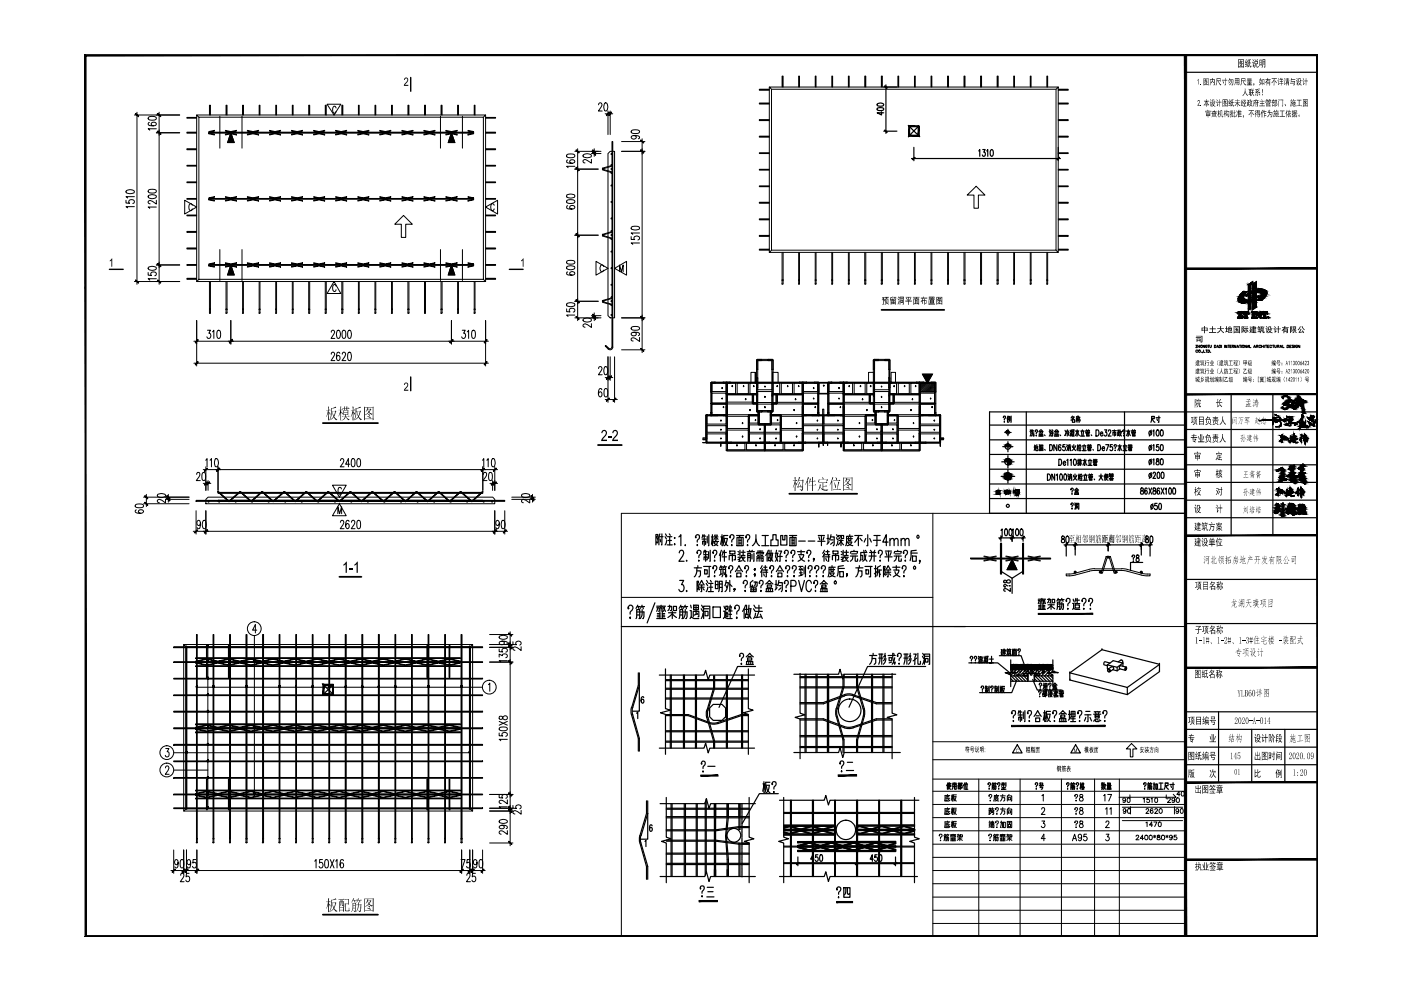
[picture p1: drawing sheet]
<svg xmlns="http://www.w3.org/2000/svg" width="297mm" height="210mm" viewBox="0 0 297 210" stroke-linecap="round" stroke-linejoin="round" font-family="sans-serif">
<g fill="#000">
<path d="M195.2 63.1h.5v-.2l.1 .2h.8v.2h-.9l-.1 .2 .3 .1v-.2h.1v.2h.4v.8h-.2l-.1-.2h.2v-.4h-.3v.8h-.1v-.8h-.2v.6h-.2v-.7l-.2 .4-.1-.1 .4-.7h-.4zM127.6 91.4l.6-.3 .5 .4v.4l-.2 .5-.7 .8h.9v.3h-1.2l.1-.5 .7-.7 .1-.5a.37 .37 0 0 0-.3-.4 .37 .37 0 0 0-.4 .5l-.2-.1zM128.9 92.5h.7v.3h-.7zM129.9 91.4l.7-.3 .3 .3 .1 .7-.9 1.1h.9v.3h-1.2l.1-.5 .7-.8 .2-.4a.37 .37 0 0 0-.4-.4 .37 .37 0 0 0-.4 .5l-.2-.1zM73.4 119.1h.1v2.4h-.2v-1.9l-.5 .3v-.2zM74.1 120.4h.7v.3h-.7zM75.7 119.1h.2v2.4h-.3v-1.9l-.5 .3v-.2z"/>
<path d="M187.6 62.9h.8v.2h-.3l-.1 .2h.3v.9h-.1v-.7h-.4v.7h-.1v-.9h.2l.1-.2h-.4zM187 63h.5l-.1 .3 .2 .4-.1 .2v-.3h-.1l-.1 1h-.2v-.2h.1v-.8h-.2v-.1h.3l-.2-.2 .3-.2h-.4zM188 63.5v.7l-.4 .4-.1-.1 .4-.4zM188.1 64.2l.3 .2v.2l-.4-.3z"/>
<path d="M188.8 63l.5-.1v.1l-.4 .2v.3h.2v-.2l.1-.1 .1 .4 .3-.5-.2-.2h.6v.3a.22 .22 0 0 1 0 .4 .22 .22 0 0 1-.3-.1h.2v-.4h-.2l-.3 .6h-.7zM188.8 63.7h1.1v.9l-.1-.1h-.8l-.2 .1zM189.4 63.9v.2h.4v-.2zM189 63.9v.2h.3v-.2zM189.4 64.2v.1h.4v-.1zM189 64.2v.1h.3v-.1z"/>
<path d="M190.5 62.9l.2 .3-.3-.2zM190.8 62.9h.8v1.7l-.3-.2h.2v-1.3h-.6v1.5h-.1zM190.9 63.2h.6v.2h-.6zM190.2 63.4l.2-.1 .2 .3-.1 .1zM191 63.5h.4v.7h-.4zM191.1 63.7v.4h.2v-.4zM190.5 63.8l.2 .2-.3 .6-.1-.1z"/>
<path d="M192 62.9h1.2v.2h-.5v.7h.6v.1h-.6v.7h-.1v-.7h-.7v-.1h.7v-.7h-.6zM193 63.1l.2 .1-.3 .5-.2-.1zM192.1 63.2l.2 .1 .1 .4z"/>
<path d="M193.5 62.9h1.4v.2h-.5l-.1 .1 .6 .1v1.3l-.2-.1h-.9l-.1 .1v-1.3h.5v-.2h-.7zM194.5 63.5v.8h.2v-.8zM194.1 63.5v.1h.3v-.1zM193.8 63.5v.8h.2v-.8zM194.1 63.8v.2h.3v-.2zM194.1 64.1v.2h.3v-.2z"/>
<path d="M196.9 62.9h1.2v.4h-.4l.5 .1v.1h-.5l.3 .1v.7h-.8v-.7l.3-.1h-.6v-.1l.6-.1h-.6zM197.8 63v.2h.2v-.2zM197.4 63v.2h.3v-.2zM197.1 63v.2h.2v-.2zM197.3 63.7l.6 .1zM197.3 63.9l.6 .1zM197.3 64.1l.6 .1zM196.9 63.7h.1v.7h1.2v.2h-1.3z"/>
<path d="M198.5 62.9h1.3v1.7l-.2-.1h-.9l-.2 .1zM199 63.1l.1 .1h.4l-.2 .5 .3 .1v-.7zM198.7 63.1v1.2h.5l-.3-.2 .1-.1 .3 .3h-.1h.4v-.5l-.1 .1-.3-.2-.4 .2-.1-.1a.18 .18 0 0 0 .3-.1 .18 .18 0 0 0-.1-.2l-.1 .1-.1-.1 .3-.4zM199.1 63.8l.3 .3h-.1l-.3-.2zM199 63.3l.2 .2 .1-.1z"/>
<path d="M70.2 86.5l.2 .1 .7-.4 .2 .2-1 .3v.5h.8l.1-.2 .1 .2-.5 1.1 .7 .6-.2 .2-.4-.5a.17 .17 0 0 0-.2-.1 .17 .17 0 0 0-.2 .2l-.6 .4 .6-.6a.39 .39 0 0 0 .1-.6l-.2-.7h-.1l-.1 1.2-.4 .7 .3-.9zM70.5 87.2l.3 1 .3-1zM69.6 86.1l.2 .2-.1 .7 .2-.2 .2 .2h-.4v.3l.3 .2v.4l-.3-.5v1.7l-.1 .1v-1.7l-.5 .9 .5-1.4h-.5h.5z"/>
<path d="M72.2 86.1l.2 .2-.1 .6 .2-.2 .2 .3h-.4v.3l.3 .2v.3v.1l-.3-.5v1.7l-.1 .1v-1.7l-.5 .8 .4-1.1v-.2l-.3-.1h.4zM72.6 86.6h.4v-.5l.2 .2-.1 .3h.3v-.5l.3 .2-.1 .3 .3-.2 .2 .3h-.5v.2l-.2 .1v-.3h-.3l-.1 .3v-.3h-.4zM72.8 87h.9l.2 .1-.1 .9-.5-.1v.4h.5l.2-.2 .1 .2-.7 .1 .7 .5a.44 .44 0 0 1-.7-.3l-.1-.3-.4 .7-.5 .2 .5-.4 .3-.4-.7-.1h.7v-.2v-.2l-.4 .2zM72.9 87.1v.3h.8v-.3zM72.9 87.5v.3h.8v-.3z"/>
<path d="M75.4 86.5l.2 .1 .7-.4 .2 .2-.9 .3v.5h.7l.1-.2 .1 .2-.3 .9a.7 .7 0 0 0 .6 .8h-.1a.36 .36 0 0 1-.4 .1 .36 .36 0 0 1-.2-.4l-.1-.2-.4 .5-.5 .2 .8-.8-.3-1.1-.1 1.1-.5 .8 .4-.8zM75.7 87.2l.3 1 .3-1zM74.8 86.1l.2 .2-.1 .7 .2-.2 .3 .2h-.5v.3l.4 .5-.1 .2-.3-.6v1.7l-.1 .1v-1.7l-.4 .9 .4-1.2v-.2h-.4h.4z"/>
<path d="M77.2 86.2l.2 .1h1.6l.1-.1 .1 .2v2.6l-.2 .1v-.2h-1.6v.2h-.2zM77.4 86.4v1.6l.5-.4a.44 .44 0 0 0 0-.7l-.4 .5 .4-1zM77.9 86.4l.2 .1-.1 .2 .6-.1 .1 .2-.2 .3a.29 .29 0 0 0-.2 .3 .29 .29 0 0 0 .4 .2l.3 .2a.48 .48 0 0 1-.7-.2l-.1-.1-.8 .5v.8h1.6v-2.4zM77.9 86.8l.3 .5 .3-.5zM78 87.8h.1a.21 .21 0 0 1 .2 .1 .21 .21 0 0 1 0 .2zM77.8 88.2l.4 .1a.24 .24 0 0 1 .3 .1 .24 .24 0 0 1 0 .3z"/>
<path d="M169.4 101.2l.3 .1-.3 .5h.7l.1-.2 .2 .3-.1 1.8-.4 .4-.4-.3h.4l.2-.1v-1.8h-.7l-.4 .5zM169.4 102.2l.2 .2-.4 .8h.6l-.2-.5 .3 .4-.1 .3v-.2l-.7 .2-.1-.2zM168.5 101.1l.2 .2v.6l.2-.2 .2 .3h-.4v.3a.39 .39 0 0 1 .2 .6l-.2-.5v1.7h-.2v-1.6l-.4 .8 .4-1.3-.4-.1h.4z"/>
<path d="M171.7 101.4l.3 .2-.3 .4h.5v-.9l.2 .2-.1 .7 .5-.1 .1 .2h-.6v.7h.5l.1-.1 .2 .2h-.8v1.2h-.1v-1.2l-.8-.1h.8v-.7h-.5l-.2 .6zM171.3 101.2l.2 .1-.3 .6 .1 .2-.1 1.9-.1 .1v-1.9l-.5 .6z"/>
<path d="M173.5 102.3h1.6l.1-.1 .2 .2h-.9v.6h.5l.1-.1 .2 .2h-.8v.7h1.1l-.2 .3-.9-.2-.6-.6-.5 .8 .3-.7 .1-.7 .3 .1-.2 .5 .5 .4v-1.3h-.8zM174.3 101.1a.28 .28 0 0 1 .3 .2 .28 .28 0 0 1-.1 .3zM173.7 101.6v.1h1.6l.1-.1 .2 .2-.4 .4 .1-.4h-1.6a.18 .18 0 0 1 0 .3 .18 .18 0 0 1-.3-.1z"/>
<path d="M176.5 101.1l.2 .2-.3 .6 .1 .3-.1 1.8-.1 .1v-1.9l-.4 .6zM177.1 101.2h.1a.34 .34 0 0 1 .3 .3 .34 .34 0 0 1-.2 .3zM176.6 101.9h1.2l.2-.2 .2 .3h-1.5zM176.9 102.2l.3 .8-.1 .5zM177.7 102.1l.3 .2-.5 1.5h.5l.1-.2 .2 .3h-1.6l-.1-.1h.8z"/>
<path d="M178.8 101.2l.1 .1h1.7v-.1l.2 .1-.1 2.7-.1 .1v-.3h-1.7l-.1 .3zM178.9 101.4v1.6l.5-.3a.33 .33 0 0 0 .2-.3 .33 .33 0 0 0-.1-.3l-.1-.2-.4 .5 .5-1zM179.5 101.4l.2 .1-.2 .2 .6-.1 .2 .2-.3 .3a.39 .39 0 0 0 0 .5 .39 .39 0 0 0 .5 .1l.1 .1-.3 .2-.3-.3a.26 .26 0 0 0-.3-.2 .26 .26 0 0 0-.2 .2l-.6 .3v.8h1.7v-2.4zM179.5 101.8l.2 .5 .3-.5zM179.5 102.8h.1a.24 .24 0 0 1 .3 0 .24 .24 0 0 1 0 .4zM179.3 103.2l.4 .1a.21 .21 0 0 1 .3 0 .21 .21 0 0 1 0 .3z"/>
<path d="M70.2 190.7l.2 .1 .8-.3 .1 .2-1 .2v.5h.8l.1-.1 .1 .2-.4 1 .3 .5a.19 .19 0 0 1 .3 .1 .19 .19 0 0 1-.2 .2l-.4-.3a.17 .17 0 0 0-.1-.3 .17 .17 0 0 0-.2 .2l-.7 .4 .8-.7-.3-1.1h-.1l-.1 1.2-.4 .7 .3-.9zM70.5 191.5l.3 .9 .3-.9zM69.6 190.4l.2 .2-.1 .6 .2-.1 .2 .2h-.4v.3l.4 .4-.1 .2-.3-.6v1.7l-.1 .1v-1.6l-.5 .9 .5-1.4-.5-.1h.5z"/>
<path d="M73.1 190.7l.8-.1 .1 .1v1.1l-.7-.1v1.3l.6 .1 .1-.7 .2 .6-.2 .2h-.6a.63 .63 0 0 1-.2-.8l-.1-.9 .7 .1v-.8h-.6zM71.8 190.7h1l.1-.2 .2 .3h-.5v.4l.3-.1 .1 .1-.1 2.1h-.1v-.3h-.7l-.2 .3v-2.2l.3 .1v-.4h-.4zM72.3 190.8v.4h.2v-.4zM72.6 191.3v.6h.2v-.6zM72.3 191.3l-.2 1.1h.7v-.3l-.3-.1v-.7zM72.1 191.3v.8l.1-.5v-.3zM72.1 192.4v.5h.7v-.5z"/>
<path d="M74.8 191.4l.7 .1-.1 1.6a.18 .18 0 0 1-.1 .2 .18 .18 0 0 1-.2-.1l-.2-.1h.4v-.5h-.4l-.1 .4-.4 .4 .3-.6zM74.9 191.6v.4h.4v-.4zM74.9 192.1v.4h.4v-.4zM75.9 191.3l.2 .1-.1 .4 .5-.1 .2 .2-.2 1a.32 .32 0 0 1-.1 .4 .32 .32 0 0 1-.5-.2h.1a.38 .38 0 0 0 .4-.2 .38 .38 0 0 0 0-.4l.1-.6h-.5l-.1 .9-.5 .6 .3-.4 .2-.6a.26 .26 0 0 0 0-.4 .26 .26 0 0 0-.3-.1l-.1-.1h.4zM74.9 190.4l.2 .2-.2 .2h.5l.1-.1 .2 .2h-.6l.2 .2-.1 .3-.1-.5h-.3l-.3 .5zM75.9 190.5l.2 .1-.2 .2 .6-.1 .2 .2h-.5l.2 .2-.1 .3-.1-.4-.3-.1-.3 .5z"/>
<path d="M77.2 190.5h1.8l.1-.1 .1 .2v2.7h-.2v-.2h-1.6l-.2 .3zM77.4 190.6v1.6l.6-.4a.27 .27 0 0 0 .2-.2 .27 .27 0 0 0-.2-.3l-.1-.2-.4 .5 .4-1zM77.9 190.6l.2 .2-.1 .2h.5l.1-.2 .1 .2-.3 .4a.4 .4 0 0 0 .1 .5 .4 .4 0 0 0 .4 .1h.1a.5 .5 0 0 1-.8-.2l-.8 .5v.7h1.6v-2.4zM77.9 191.1l.1 .1a.21 .21 0 0 0 .2 .3 .21 .21 0 0 0 .2-.3l.1-.1zM78 192l.1 .1a.25 .25 0 0 1 .3 0 .25 .25 0 0 1 0 .3zM77.8 192.5l.7 .1 .1 .4z"/>
</g>
<path d="M186.9 65.7h13.3M68.5 89.7h11.6M126.8 94.4h5M167.3 104.7h14.4M72 122.3h4.6M68.5 193.9h11.6" fill="none" stroke="#000" stroke-width=".38"/>
<g fill="none" stroke="#000" stroke-width=".21">
<path d="M48.9 28.2l.8 2h-1.4zM69.3 22.1h3l-1.5 2.3zM71.2 22.9a.38 .38 0 0 0-.4-.4 .38 .38 0 0 0-.3 .6l.1 .6 .2 .3 .3-.1 .1-.2M95.7 28.2l.7 2h-1.4zM39.2 42.5l2.5 1.4-2.5 1.5zM40.8 43.5l-.2-.3a.78 .78 0 0 0-.6 .7 .78 .78 0 0 0 .6 .8l.2-.4M48.9 56.2l.8 2.1h-1.4zM70.8 59.7l1.5 2.5h-3zM85.6 45.7l1.8 1.8h-1.4v2.8h-.9v-2.8h-1.4zM95.7 56.2l.7 2.1h-1.4zM103 43.9l2.5-1.4v2.9zM104.8 43.5a.38 .38 0 0 0-.5-.3 .38 .38 0 0 0-.2 .5v.8l.2 .2h.2l.3-.4"/>
<path d="M126.4 55.4l2.5 1.5-2.5 1.4zM128 56.5l-.3-.3a.81 .81 0 0 0-.3 1.3l.3 .1 .3-.3M130.3 56.9l2.5-1.5v2.9zM131.4 57.6v-1.4l.3 1.4 .4-1.4v1.4M205.1 41.4l1.9-1.9 1.8 1.9h-1.4v2.8h-.9v-2.8zM71.2 60.7l-.2-.4a.81 .81 0 0 0-.5 .8 .81 .81 0 0 0 .5 .7l.2-.4M195.6 79.3h2.1l-1.1 1.9zM70.5 102.9h2.9l-1.4 2.5zM71.6 108.9v-1.5l.4 1.5 .4-1.5v1.5M72 106.8l1.4 2.5h-2.9zM72.4 103.7l-.3-.4a.79 .79 0 0 0-.3 1.3v.1l.3 .1 .3-.4"/>
</g>
<g fill="none" stroke="#000" stroke-width=".21">
<path d="M195 81.2h3.2v1.9h-3.2zM195.2 81.2l-.2 .2M195.5 81.2l-.5 .4M195.7 81.2l-.7 .6M195.9 81.2l-.9 .8M196.1 81.2l-1.1 1.1M196.4 81.2l-1.4 1.3M196.6 81.2l-1.6 1.6M196.9 81.2l-1.9 1.8M197.1 81.2l-1.9 1.9M197.3 81.2l-1.9 1.9M197.5 81.2l-1.8 1.9"/>
<path d="M197.8 81.2l-1.9 1.9M198 81.2l-1.9 1.9M198.2 81.2l-1.9 1.9M198.2 81.4l-1.6 1.7M198.2 81.7l-1.4 1.4M198.2 81.9l-1.1 1.2M198.2 82.1l-.9 1M198.2 82.3l-.7 .8M198.2 82.6l-.5 .5M198.2 82.8l-.2 .3M198.2 83.1h.1"/>
</g>
<path d="M48.9 28.2l.8 2h-1.4zM95.7 28.2l.7 2h-1.4zM48.9 56.2l.8 2.1h-1.4zM95.7 56.2l.7 2.1h-1.4zM195.6 79.3h2.1l-1.1 1.9z" fill="#000" stroke="#000" stroke-width=".21"/>
<g fill="none" stroke="#000" stroke-width=".21">
<path d="M199.2 177.1l-.1 .1a.31 .31 0 0 1 .3-.3 .31 .31 0 0 1 .3 .2 .31 .31 0 0 1-.2 .4l-.1 .3M199.3 178.2h.2zM200.1 178.3l.1-1h.4v1h-.1M200.2 177.6h.9v.5l-.1 .2M200.2 177.9h.4M200.3 177h.4M200.4 176.9l-.3 .3M200.4 169.8h.8M200.4 172.7h.8M200.4 175.5h.8M200.4 177l.1 .2M200.6 169.2h.8"/>
<path d="M200.6 172.1h.8M200.6 174.9h.8M200.8 177h.4M200.9 168.4v.3M200.9 171.2v.3M200.9 174.1v.1M200.9 177.3v.7l-.2 .3M200.9 176.9l-.2 .3M201 168.9l.1 .6 .2 .3 .1-.2M201 169.6l-.6 .2M201 171.7v.4l.3 .5 .1-.2M201 172.4l-.6 .2"/>
<path d="M201 174.5l.1 .6 .2 .3 .1-.1M201 175.3l-.6 .1M201 177l.1 .2M201.2 168.8l-.6 .2v.7M201.2 171.6l-.6 .1v.8M201.2 174.4l-.6 .1v.8M201.4 168.7h-1l-.1 1.1M201.4 171.5h-1l-.1 1.2M201.4 174.2h-1l-.1 1.3M201.5 177.1h.3v.4M201.5 178.3h1.1M201.5 177h1.1"/>
<path d="M201.6 177.9h.3M201.6 178.1h.3M201.6 177.8h.3M201.7 177.1l-.2 .4M201.7 168.7h.4M201.7 171.5h.4M201.7 174.3h.4M201.9 168.4v1.4M201.9 171.2v1.5M201.9 174.1v1.4M201.9 177.6v.7M201.9 177l.2 .2"/>
<path d="M202 169.5l-.1-.8-.2 1M202 172.3l-.1-.8-.2 1M202 175.1l-.1-.8-.2 1M202.1 176.9v.1M202.1 168.9h.6l-.2 .6-.3 .3M202.1 171.7h.6l-.2 .6-.3 .4M202.1 174.5h.6l-.2 .6-.3 .4M202.2 169a.78 .78 0 0 0 .6 .8M202.2 171.8a.88 .88 0 0 0 .6 .9M202.2 174.6a.88 .88 0 0 0 .6 .9M202.2 177l-.1 .5M202.2 177.9h.4"/>
<path d="M202.2 178.1h.4M202.2 177.8h.4M202.2 177.6v.7M202.5 177.1l.1 .4M202.5 177.4l-.3 .1M202.6 177l-.3 .1v.4M202.8 168.5h-.7l-.1 1.3M202.8 171.4h-.7l-.1 1.3M202.8 174.2h-.7l-.1 1.3M202.9 178.2l.6-.4 .5 .4M202.9 177h.5v.4h-.2M203 177.7h1"/>
<path d="M203.2 176.9l-.3 .5M203.5 177.5v.8M203.6 177h.4v.4h-.4zM209.7 177.1l-.1 .1a.31 .31 0 0 1 .3-.3 .31 .31 0 0 1 .3 .2 .31 .31 0 0 1-.2 .4l-.1 .3M209.7 174.3h.4M209.7 168.7v.2l.1-.4a.3 .3 0 0 1 .4 .1 .3 .3 0 0 1-.1 .4l-.2 .4M209.7 171.4h.3v.5h-.3zM209.7 172v.7M209.8 174.6v.6M209.8 178.2h.2zM209.8 172.1h.3M209.8 171.9v.7"/>
<path d="M209.8 174.1v.2M209.9 169.7v.1zM210 174.5l-.1 .7M210.1 172.5l-.4 .2M210.1 171.5h.7M210.1 175.3l-.4 .1M210.1 172.1h.6M210.1 174.6h.7M210.2 175.5v-.7h.5v.7h-.1M210.2 174.2v.2h.5v-.2M210.2 171.9h.4M210.3 172.1l-.1 .2h.5v.3l-.3 .1"/>
<path d="M210.4 174.8v.7M210.4 171.5l.4 .4M210.4 171.2l-.1 .5-.2 .2M210.4 174.6l-.1 .2M210.4 174.1v.3M210.5 174.8v.7M210.6 178.3l.1-1h.4v1h-.1M210.7 177.6h.9v.5l-.1 .2M210.7 177.9h.4M210.8 177h.4M210.9 176.9l-.3 .3M210.9 169.4h.7l-.2 .3-.5 .1"/>
<path d="M210.9 169h.8M210.9 177l.1 .2M211 169.4l.2 .3 .6 .1M211.1 168.7v.5h.4v-.5M211.1 171.5v.2a.29 .29 0 0 1 .2-.4 .29 .29 0 0 1 .4 .3l-.3 .6M211.1 174.3l.1 .1h-.1a.31 .31 0 0 1 .2-.3 .31 .31 0 0 1 .4 .2 .31 .31 0 0 1-.2 .4l-.1 .3M211.3 172.6h.1zM211.3 175.4h.1zM211.3 168.4v.3M211.3 177h.4M211.4 177.3v.7l-.2 .3M211.4 176.9l-.2 .3"/>
<path d="M211.5 177l.1 .2M211.8 168.7h-1l-.1 1.1M212 177.1h.3v.4M212 178.3h1.1M212 177h1.1M212.1 174.3h.5v1.1l-.2 .1M212.1 168.7h1M212.1 171.5h1M212.1 177.9h.3M212.1 178.1h.3M212.1 177.8h.3M212.2 177.1l-.2 .4"/>
<path d="M212.3 174.1l-.2 1.4M212.4 177.6v.7M212.4 177l.2 .2M212.5 169.1h.5v.6l-.2 .1M212.5 168.7a1.13 1.13 0 0 1-.4 1.1M212.5 171.9h.5v.6l-.2 .2M212.5 171.5a1.15 1.15 0 0 1-.4 1.2M212.6 168.4v.3M212.6 171.2v.3M212.6 176.9v.1M212.7 177l-.1 .5M212.7 177.9h.4"/>
<path d="M212.7 178.1h.4M212.7 177.8h.4M212.7 177.6v.7M212.8 174.3h.3v1.2h-.3zM213 177.1l.1 .4M213 177.4l-.3 .1M213.1 177l-.3 .1v.4M213.4 178.2l.6-.4 .5 .4M213.4 177h.5v.4h-.2M213.5 177.7h1M213.6 169.8v-1.1h.9v1.1h-.1M213.6 172.7v-1.2h.9v1.2h-.1"/>
<path d="M213.6 174.2h.9v1.3h-.9zM213.7 176.9l-.3 .5M213.7 174.5h.6M213.7 169.1h.6v.5h-.6zM213.7 171.9h.6v.5h-.6zM213.8 174.8h.4v.5h-.4zM214 168.4l-.3 .3M214 171.2l-.3 .3M214 177.5v.8M214 174.2v.6M214.1 177h.4v.4h-.4zM220.9 171.6v-.3l.4-.1 .2 .5-.7 1h.8"/>
<path d="M220.9 168.7l.3-.3v1.4M220.9 174.1h.6l-.3 .5a.42 .42 0 0 1 .3 .6 .42 .42 0 0 1-.7 0M221.6 177.8h-.8l.5-.9v1.4M227.4 178.3l.4-1.4 .5 1.4M227.5 177.8h.6M227.9 168.7v.2l.1-.4a.3 .3 0 0 1 .4 .1 .3 .3 0 0 1-.1 .4l-.2 .4M227.9 171.5v.2l.1-.4a.32 .32 0 0 1 .5 .1 .32 .32 0 0 1-.2 .5l-.2 .3M227.9 174.3v.1a.31 .31 0 0 1 .2-.3 .31 .31 0 0 1 .4 .2 .31 .31 0 0 1-.2 .4l-.2 .3M228.1 175.4h.1zM228.1 169.7v.1zM228.1 172.5v.2zM229 168.5v.4a.51 .51 0 0 1 .6 .3 .51 .51 0 0 1-.2 .6 .44 .44 0 0 1-.6-.4 .44 .44 0 0 1 .6-.4l.2-.2-.1-.3z"/>
<path d="M229 171.3v.4a.53 .53 0 0 1 .6 .3 .53 .53 0 0 1-.2 .7 .46 .46 0 0 1-.6-.5 .46 .46 0 0 1 .6-.4l.2-.2-.1-.3zM229 174.1v.4a.51 .51 0 0 1 .6 .3 .51 .51 0 0 1-.2 .7 .46 .46 0 0 1-.6-.5 .46 .46 0 0 1 .6-.4l.2-.2-.1-.3zM229.3 177.3v.2a.38 .38 0 0 1-.6 .1 .38 .38 0 0 1 0-.6 .38 .38 0 0 1 .6 .1v.2a.63 .63 0 0 1-.4 1l-.3-.2M230.4 176.9h-.6v.6a.44 .44 0 0 1 .6 0 .44 .44 0 0 1-.1 .6 .44 .44 0 0 1-.6-.1M234 168.7l.3-.3v1.4M234.4 171.5l.3-.3v1.5M234.5 174.4l.2-.3h.3l.1 .2-.7 1.2h.8M234.5 176.9h.6l-.3 .5a.41 .41 0 0 1 .3 .7 .41 .41 0 0 1-.7-.1M234.9 168.4h.8l-.6 1.4M235.3 171.5l.3-.3v1.5M238 171.2h12.7M238 174h12.7"/>
<path d="M238.6 169.5a.3 .3 0 0 1-.4 .3 .3 .3 0 0 1-.1-.5 .3 .3 0 0 1 .5 0v.2a.45 .45 0 0 1-.3 .6l-.2-.1M238.7 171.8a.3 .3 0 0 1-.4 .2 .3 .3 0 0 1-.1-.4 .3 .3 0 0 1 .5 0l-.1 .8-.3 .1-.1-.2M239.1 169.2a.45 .45 0 0 1 .5 .5 .45 .45 0 0 1-.5 .4l-.1-.3zM239.2 171.5a.51 .51 0 0 1 .6 .4 .51 .51 0 0 1-.4 .6l-.3-.2zM239.6 168.5v.9M239.7 171v1.6M240.9 177.3a.29 .29 0 0 1 .2-.2 .29 .29 0 0 1 .3 .1l-.6 .9h.7M242.4 169.4l.2-.2v.9M242.5 177.8h-.7l.4-.7v1M242.7 177.2l.3-.1a.47 .47 0 0 1 .4 .5 .47 .47 0 0 1-.5 .4zM243 174.5l.2-.2v1M243 171.7l.1-.2a.29 .29 0 0 1 .4 .1 .29 .29 0 0 1-.1 .4l-.4 .5h.6"/>
<path d="M243.7 169.2h-.5v.4a.34 .34 0 0 1 .5 0 .34 .34 0 0 1-.1 .5 .34 .34 0 0 1-.5-.1M243.7 177.2l.2-.1a.47 .47 0 0 1 .4 .5 .47 .47 0 0 1-.5 .4zM244.1 169.4l.2-.2v.9M244.4 174.9h-.7l.5-.6v1M244.4 171.6v-.1a.5 .5 0 0 0-.6 .4 .5 .5 0 0 0 .4 .6 .31 .31 0 0 0 .3-.3 .31 .31 0 0 0-.3-.4 .31 .31 0 0 0-.3 .3M244.6 177.2l.4 .3M244.6 174.3h.7l-.5 1M244.8 177.1v.5M244.9 171.7a.3 .3 0 0 1 .3-.3 .3 .3 0 0 1 .2 .3l-.6 .8h.7M244.9 169.2a.45 .45 0 0 1 .6 .5 .45 .45 0 0 1-.6 .4l-.1-.3zM245 177.2l-.4 .3M245.4 177.1v.3a.39 .39 0 0 1 .5 .1 .39 .39 0 0 1 0 .5h-.5a.39 .39 0 0 1 0-.5 .39 .39 0 0 1 .5-.1v-.3z"/>
<path d="M245.7 174.3a.45 .45 0 0 1 .5 .5 .45 .45 0 0 1-.5 .4l-.1-.4zM245.9 171.5a.45 .45 0 0 1 .5 .4 .45 .45 0 0 1-.5 .5l-.2-.4zM246.4 177.1a.46 .46 0 0 1 .5 .5 .46 .46 0 0 1-.5 .4l-.1-.4zM247.2 177.2l.5 .3M247.3 168.5v.9M247.4 177.1v.5M247.6 169.4a.3 .3 0 0 1 .3-.2 .3 .3 0 0 1 .3 .3l-.7 .6h.7M247.7 177.2l-.5 .3M248.5 177.4a.3 .3 0 0 1-.4 .3 .3 .3 0 0 1-.1-.5 .3 .3 0 0 1 .4-.1 .49 .49 0 0 1 .2 .6 .49 .49 0 0 1-.6 .3v-.1M248.8 168.4l.5 .6h-12M249 171v1.6M249.1 169.5a.32 .32 0 0 1-.4 .3 .32 .32 0 0 1-.2-.5 .32 .32 0 0 1 .5 0l.1 .2a.45 .45 0 0 1-.3 .6l-.3-.1"/>
<path d="M249.4 177.1h-.4l-.1 .4a.36 .36 0 0 1 .6 0 .36 .36 0 0 1-.1 .5 .36 .36 0 0 1-.5-.1M249.6 169.2a.45 .45 0 0 1 .5 .5 .45 .45 0 0 1-.5 .4l-.2-.3zM249.9 171.8a.3 .3 0 0 1-.4 .2 .3 .3 0 0 1-.1-.4 .3 .3 0 0 1 .5 0l-.1 .8-.3 .1-.2-.2M250.2 168.4h-.7l.5-.6v1M250.4 171.5a.51 .51 0 0 1 .5 .4 .51 .51 0 0 1-.3 .6l-.3-.2zM250.6 167.9l.1-.1a.52 .52 0 0 1 .4 .5 .52 .52 0 0 1-.4 .5l-.2-.2z"/>
</g>
<!-- layer: PUB_TITLE -->
<path d="M18 198.6h261.4l-.2-.2zM18 198.6l.2-.2h261zM18 11.6v187l.2-.2zM18 11.6l.2 .2v186.6zM18 11.6l.2 .2 261.2-.2zM18.2 11.8l261.2-.2-.2 .2zM279.2 11.8l.2 186.8v-187zM279.2 11.8l.2 186.8-.2-.2z" fill="#000" stroke="#000" stroke-width=".21"/>
<!-- layer: TK -->
<path d="M18 11.6h.1M18 24h.1M18 36.4h.1M18 48.8h.1M18 61.1h.1" fill="none" stroke="#000" stroke-width=".25"/>
<g fill="none" stroke="#000" stroke-width=".21">
<path d="M197.8 108.8v89.8h53.6v-41.3h-53.6M251.4 108.8h-119.7v89.8M131.7 126.7h66.1M202.3 132.8h49.1M239.9 157.6l1.1 1.2h-.8v1.7h-.6v-1.7h-.8zM197.8 165.2h53.6M197.8 167.8h53.6M197.8 170.6h53.6M197.8 173.4h53.6M197.8 176.1h53.6M197.8 179h53.6M197.8 161.1h53.6"/>
<path d="M207.5 165.2v33.4M216.3 165.2v33.4M225 165.2v33.4M232.1 165.2v33.4M237.3 165.2v33.4M197.8 181.8h53.6M197.8 184.6h53.6M197.8 187.4h53.6M197.8 190.2h53.6M197.8 193h53.6M197.8 195.8h53.6"/>
</g>
<!-- layer: Text -->
<g fill="#000">
<path d="M215.5 158.8l.2-.1 .2 .3a.24 .24 0 0 0-.4 0 .24 .24 0 0 0 0 .3 .17 .17 0 0 0 .2 .2 .17 .17 0 0 0 .2-.2 .25 .25 0 0 1-.4 .3 .25 .25 0 0 1-.1-.4zM227.8 158.7h.1l.1 .7 .2-.7h.1v.9v-.8l-.2 .8-.3-.8v.8zM243.8 158.5h.3v-.2l.1 .2h.4v.2h-.5v.2h.4l-.1 .4a.21 .21 0 0 1 0 .2 .21 .21 0 0 1-.3 .1v-.2l.2 .1 .1-.5h-.3l-.3 .6 .2-.5v-.4h-.2zM226.2 162.5h.3v-.2l.1 .2h.3l-.3 .1v.1h.3l-.3 .2h.4v.1h-.3v.2l.2-.1a.22 .22 0 0 0-.1 .3 .22 .22 0 0 0 .2 .1l-.1 .1-.4-.6-.1 .5h.3l-.4 .2 .1-.5-.3 .1 .3-.3h-.3v-.1h.4v-.1h-.2l.2-.2z"/>
<path d="M205.2 158.2v.2h.3l-.1 .1 .1 .4h-.1l-.1 .7-.2-.2h.2v-.5h-.4v-.1h.4v-.3l-.3 .2zM204.8 158.2l.3 .2-.2 .4v.8l-.1-.6-.1 .2-.1-.1 .3-.5-.1-.1-.2 .2zM204.9 159.1l.2-.1 .1 .3h-.1z"/>
<path d="M205.8 158.3h.6v.4h-.6zM205.9 158.4v.2h.4v-.2zM205.7 158.8h.8v.1h-.5l-.1 .1h.5l-.1 .6-.2-.2h.2v-.3l-.5 .1 .1-.3h-.2z"/>
<path d="M207.1 158.2v.3zM207.4 158.2l-.1 .3zM206.8 158.3l.1 .3zM207.1 158.6h.4l-.2 .8 .3-.1v.2h-.3l-.1-.5-.2 .6 .1-.4zM207.1 158.7v.2h.3v-.2zM206.7 158.7h.2v.6l.2-.1-.3 .2z"/>
<path d="M208.2 158.3h.3v1.2l-.2-.1h.1v-.3h-.2l-.2 .5zM208.2 158.4v.2h.2v-.2zM208.2 158.8v.2h.2v-.2zM207.8 158.4h.3v.8h-.3zM207.9 158.5v.2h.1v-.2zM207.9 158.8v.2h.1v-.2z"/>
<path d="M208.8 158.7l.1 .1zM208.8 159.3l.1 .2z"/>
<path d="M217.7 158.3l.2 .9-.1 .1v-.3v.6l-.1-.5-.2 .2 .2-.3-.1-.1zM217.9 158.4h.5v1.2h-.6zM218 158.5v.2h.3v-.2zM218 158.8v.2h.3v-.2zM218 159.2v.2h.3v-.2zM217.6 158.5l.1 .1-.1 .2zM217.8 158.4v.4z"/>
<path d="M218.7 158.3l.1 .4v-.3l.1 .2 .2 .1v-.3l.1 .1 .1-.2v.2h.1l-.1 .3h.2h-.4h.1v-.2l-.2 .3v.5h.5v.2l-.5-.2-.1 .2 .1-.5-.2 .1v-.2l-.1 .6v-.5l-.1 .2h-.1l.2-.4h-.1zM218.9 158.6v.5l.1-.3zM218.9 158.3l.1 .3zM218.6 158.4v.4zM219.1 159h.3v.4h-.3zM219.2 159.1l.1 .1z"/>
<path d="M219.6 158.4h.9v.1h-.5l.4 .1v1l-.1-.1h-.6l-.1 .1v-1h.4v-.1h-.4zM220.2 158.7v.7h.1v-.7zM219.9 158.7v.2h.2v-.2zM219.7 158.7v.7h.2v-.7zM219.9 159v.1h.2v-.1zM219.9 159.3v.1h.2v-.1z"/>
<path d="M230.3 158.3l.1 .2 .3-.2 .1 .2-.5 .1-.1-.1zM230 158.3l.3 .3-.2 .1 .2 .3-.1 .1-.1-.1v.6l-.1-.6v.3l-.1-.1 .1-.3-.1-.2zM230.3 158.7h.4v.4l-.2 .1h.3l-.2 .1 .2 .3-.3-.3-.3 .3 .2-.3-.2-.1h.3l-.2-.1zM230.3 158.8h.3zM230.3 159h.3z"/>
<path d="M231.1 158.3l.2 .3-.1 .1 .1 .2v.2l-.1-.2v.7l-.1-.6-.1 .3-.1-.1 .2-.3-.1-.2zM231.4 158.4h.4l-.4 .1v.2h.4l-.1 .5 .1 .4-.2-.2-.2 .2 .2-.3-.1-.5-.1 .6-.1 .2-.1-.1 .2-.3zM231.6 158.8v.4l.1-.4z"/>
<path d="M232 158.4h.9l-.4 .1 .3 .1v1l-.7-.1-.1 .1v-1h.4v-.1zM232.6 158.8v.6h.1v-.6zM232.3 158.8l.2 .1zM232.1 158.8v.6h.2v-.6zM232.3 159v.1h.2v-.1zM232.3 159.2v.2h.2v-.2z"/>
<path d="M241.7 158.5h.4v-.2v.2h.4v.3l-.1-.2h-.6l-.1 .2zM241.7 158.9h.3l.1-.3v.3h.4l-.1 .1a.26 .26 0 0 0-.1 .3 .26 .26 0 0 0 .2 .2v.1h-.1a.21 .21 0 0 0-.3-.2 .21 .21 0 0 0-.2 .2h-.2v-.1l.4-.2h-.3l.1-.3zM242 159l-.1 .2a.2 .2 0 0 0 .3 0 .2 .2 0 0 0 .1-.2z"/>
<path d="M243 158.3v.6v-.2l-.3 .2zM243 158.5h.2v-.2l.1 .2h.3l-.3 .1v.2l.2 .1h-.4l.1-.3zM242.7 158.3l.1 .3zM242.7 159h.9v.1h-.4l.1 .2 .2-.1-.1 .2 .1 .2-.4-.5-.1 .4h.2l-.3 .1 .1-.3-.3 .1 .3-.3h-.3z"/>
<path d="M244.8 158.5h.3v-.2h.1v.2h.4l-.1 1.1h-.1l.1-.1v-.9h-.6l-.1 1zM245 158.8h.4v.5h-.4zM245.1 158.9v.3h.2v-.3z"/>
<path d="M224.2 162.3l.3 .2-.3 .2h.2l-.1 .3h.2l-.2 .1 .2 .3-.3 .2v-.5h-.1l.1-.2h-.2zM224.5 162.4h.5l-.1 1.2h-.2l.2-.1v-1h-.4v1.1zM224.5 162.7l.2 .2 .2-.3-.1 .8-.1-.3-.2 .2 .2-.2z"/>
<path d="M225.3 162.3l.3 .3 .1-.3 .3 .3-.2 .1v-.1l-.2 .1v-.1l-.2 .1-.1-.1-.2 .2zM225.7 162.6l.1 .3h.2l-.1 .6-.2 .1 .2-.3v-.4h-.1l-.2 .7zM225.2 162.7h.3v.8l-.2 .1 .1-.4h-.1l-.2 .4zM225.3 162.8l.1 .1zM225.3 163l.1 .2z"/>
</g>
<!-- layer: S-TEXT -->
<g fill="none" stroke="#000" stroke-width=".25">
<path d="M205.7 139.4v.2a.3 .3 0 0 1 .2-.4 .3 .3 0 0 1 .4 .1 .3 .3 0 0 1-.2 .4l-.1 .4M206.6 139.4v.2a.3 .3 0 0 1 .1-.4 .3 .3 0 0 1 .4 .1 .3 .3 0 0 1-.1 .4l-.2 .4M207.4 139.5l.2 .3M207.4 139.1l.2 .3M207.6 140l-.2 .5M207.7 139.9v.6h.2M207.8 139.3h.4v.5h-.4zM207.8 139.5h.4M208 139.9v.6h.3v-.2M208.6 139.3l.1 .3M208.7 140l-.1 .5M208.8 139.7v.2"/>
<path d="M208.9 139.1v.5h.3v-.1M208.9 139.9l-.2 .6M209.1 139.9l-.3 .1M209.1 139.2l-.3 .3M209.2 139.7h.3l-.1 .3M209.2 139.1h.3l-.2 .4M209.3 139.3l.1 .3M209.3 139.7v.8M209.8 139.7h.8M210.2 139.1v1.4h-.4h.9M211.9 139h4.6l.9 2.5M212.3 138.3a.7 .7 0 0 0 .9 .7"/>
<path d="M212.3 137.8h.2l-.2 .4h.2l-.2 .8M212.6 138.6h.6M212.6 137.9h.6M212.7 137.8h.4v.4h-.4M212.7 138.3h.4M212.9 137.6v1.3M213.4 138h.4M213.6 137.7h.3M213.6 137.6l-.2 .3M213.6 138v.7M213.7 137.7l.1 .3M213.8 138.6l-.4 .2"/>
<path d="M214 137.7h.3M214 138.4l.1 .3M214.1 137.6l-.2 .3M214.2 137.7v.3M214.3 138.7l-.1 .3v-1h-.3l-.1 1M214.6 137.7h.9M214.7 137.9h.8v1.1h-.8zM214.9 138.3h.3M214.9 138.6h.3M215.1 137.7l-.2 .2v1.1M215.2 137.9v1.1M215.9 137.8v.2v-.4a.3 .3 0 0 1 .4 .2 .3 .3 0 0 1-.2 .4l-.1 .3"/>
<path d="M216 138.9h.1M205.4 140.5h6.1l2.9 2.4M206 140.4v.1zM206.8 140.4v.1zM207.6 140.5h.1M207.7 140.2h.2M208.1 145.7v.1a.26 .26 0 0 1 .1-.4 .26 .26 0 0 1 .3 .4l-.2 .6M208.3 146.7h.1M208.3 140.1l-.3 .1M208.7 140.2h.4M208.9 146h.5M208.9 140.2l.2 .3"/>
<path d="M209 146.6v-.3h.3v.3M209 145.5v.1h.3M209 145.6l-.1 .2M209.1 145.5v1.4M209.2 140.3l.3 .2M209.2 140.1v.4M209.3 140.1h.1M209.5 145.6v.9M209.7 145.5v1.4M210.1 145.7v.1l.1-.3a.36 .36 0 0 1 .4 .3 .36 .36 0 0 1-.3 .4v.2M210.3 146.7h.1M210.9 146h.5"/>
<path d="M210.9 146.6v-.3h.5l-.1 .3M210.9 145.6v.2M211 145.5l-.1 .1h.5M211.2 145.5v1.4M211.5 145.6v.9M211.8 145.5l-.1 1.4M212.1 145.7h.3M212.2 145.5v1.4M212.3 146.5l-.1-.8-.1 .9M212.5 145.9h.4l-.4 1M212.5 146l.2 .6 .3 .3M213 145.5h-.5l-.2 1.4"/>
<path d="M215.6 144.1l-1.1 2.8h-6.8M218.9 144.1l1 2.2h5.2M220.3 146.6v.2v-.3a.29 .29 0 0 1 .4 0 .29 .29 0 0 1-.1 .4l-.2 .4M220.4 145.1v.1l.1-.4a.36 .36 0 0 1 .4 .4 .36 .36 0 0 1-.3 .3v.3M220.4 147.6v.1zM220.6 146.1v.1zM221.1 147h.5M221.1 147.2h.4v.5h-.4zM221.1 146.6h.4M221.1 145.3h.3M221.2 146.6v.4M221.3 144.8v1.1"/>
<path d="M221.3 146.3v.3M221.4 146.2h.7M221.4 145.7l-.3 .4M221.4 146.6v.4M221.5 145.9h.5M221.5 144.9h.5v.7h-.5zM221.5 145.3h.5M221.7 144.9v1.3M221.8 147.4h.2l-.3-.6 .3-.4h-.3v1.3M222.3 146.7h.2M222.4 145.1v.1a.3 .3 0 0 1 .1-.4 .3 .3 0 0 1 .4 .2 .3 .3 0 0 1-.1 .4l-.2 .4M222.4 146.3l-.1 1.4"/>
<path d="M222.5 147.1l-.2 .3M222.5 146.9h.6M222.5 147.2h.6M222.6 146.1v.1zM222.6 146.5h.5M222.7 146.5l.1 .4M222.8 146.9l-.2 .5 .5 .3M222.8 146.3v.2M223 147.2l-.1 .4-.3 .1M223 146.5l-.1 .4M223.2 145.3l.4-.5 .5 .5M223.2 146.2h.9"/>
<path d="M223.3 146.2v-.4h.7v.4M223.4 145.4h.5v.3h-.5zM223.4 146.6h.9M223.4 147.5h.9M223.4 145.2h.5M223.5 147.7h.8M223.5 145.8v.4M223.7 147.2h.4M223.7 147.1h.4M223.7 147.5l-.1 .2M223.8 145.8v.4M223.9 146.3l-.5 .9"/>
<path d="M223.9 146.6l.4 .3M224.1 146.8h-.4v.7M224.1 147.6l.1 .1M224.6 147.1l.1-.2h.8l-.1 .2M224.7 146.5h.3M224.8 147h.5v.3h-.5zM224.8 147.5h.6v.2h-.6zM224.8 146.3l-.2 .4M224.8 147.3v.2M224.8 146.5l.1 .2M225 146.7v.2M225.2 146.5h.3"/>
<path d="M225.3 146.3l-.3 .4M225.3 146.5l.1 .2M200.9 166.3l-.2 .3M201 165.9l-.1 1.4M201 166.1h.6M201 166.4h.6v.4h-.6zM201.1 167l.1 .1 .4 .2M201.3 165.9v.9l-.3 .5M201.9 167.3l.1-1.3h.7v1.3h-.1M202 166.8h.7M202 166.4h.7M202.4 166v1.3"/>
<path d="M203.1 166.6h.5M203.2 166.8h.3v.5h-.3zM203.2 166.1h.3M203.2 166.2l.1 .4M203.3 165.9v.2M203.5 166.2l-.1 .4M203.8 167h.2l-.2-.6 .2-.4h-.3v1.3M204.4 166.3l-.1 .3M204.6 165.9l-.2 .4v1M204.6 167.3h.6M204.6 166.2h.5M204.7 166.2l.1 1.1"/>
<path d="M204.9 165.9v.3M205.1 166.2l-.1 1.1M209.6 166.2l-.1 .1a.29 .29 0 0 1 .2-.3 .29 .29 0 0 1 .3 .1 .29 .29 0 0 1-.1 .4l-.2 .4M209.7 167.2v.1zM210.3 167.3l.1-.9h.3v.9M210.4 166.7h.8l-.2 .6M210.4 167h.3M210.4 166.1h.4M210.5 165.9l-.2 .4M210.6 166.1l.1 .2M210.9 166.1h.3M211 166.4l-.2 .9"/>
<path d="M211 165.9l-.2 .4M211 166.1l.1 .2M211.5 166.2v.1a.27 .27 0 0 1 .1-.3 .27 .27 0 0 1 .4 0 .27 .27 0 0 1 0 .4l-.2 .5M211.8 167.2v.1zM212.3 166.3h.6M212.4 167h.8M212.4 166h.5M212.5 166l-.2 .7M212.8 166v.7M212.8 166.8v.5h-.5h1M213.1 166v.5M213.3 165.9l-.1 .8"/>
<path d="M219.5 166.2v.1v-.2a.33 .33 0 0 1 .5 .1 .33 .33 0 0 1-.3 .5v.2M219.7 167.2v.1zM220.3 166.6h.9M220.5 167l.6-.1-.2 .4h-.1M220.5 166h.6v.4h-.6zM220.8 166.6l-.2 .3M226.2 166.2v.1l.1-.4a.36 .36 0 0 1 .4 .4 .36 .36 0 0 1-.3 .4v.2M226.4 167.2v.1zM227 167.3l.1-.9h.3l-.1 .9M227.1 166.7h.7v.5l-.1 .1M227.1 167h.3M227.1 166.1h.3"/>
<path d="M227.2 165.9l-.2 .4M227.2 166.1l.1 .2M227.6 166.1h.3M227.6 166.4l-.2 .9M227.6 165.9l-.2 .4M227.7 166.1l.1 .2M228.2 166.2v.1l-.1-.1 .2-.3a.36 .36 0 0 1 .4 .4 .36 .36 0 0 1-.3 .4v.2M228.4 167.2v.1zM229 166.2h.3M229.2 165.9v1.4M229.4 166.9h.4v.4h-.4zM229.5 166.3l.4 .7"/>
<path d="M229.5 166.1h.3l-.2 .5-.3 .4-.1-.8-.2 1M229.6 165.9l-.3 .5M233.5 166.5l.2-.3 .3 .3M233.5 166.2h.5M233.5 166.9h.5M233.6 166v.1M233.7 166.7l-.1 .4 .3 .2M233.7 165.9v.7M233.9 166.9l-.3 .4M233.9 166l-.1 .1M234.1 166.4v.6l.3 .3M234.1 166.3h.3"/>
<path d="M234.1 165.9l-.1 .8M234.4 166.3l-.1 .6-.3 .4M234.7 167.3h.9M234.7 166.5h.9M234.7 167.2h.8M234.8 166.7h.7v.3h-.7zM234.8 166.9h.7M234.9 166h.5v.4h-.5zM234.9 166.2h.5M235.2 166.7v.6M242.5 166.2v.1v-.2a.33 .33 0 0 1 .5 .1 .33 .33 0 0 1-.3 .5v.2M242.7 167.2v.1z"/>
<path d="M243.3 167.3l.1-.9h.3l-.1 .9M243.4 166.7h.3M243.4 167h.3M243.5 166.1h.3M243.5 165.9l-.2 .4M243.6 166.1v.2M243.8 166.7h.4l-.1 .6M243.9 166.1h.3M244 166.4v.6l-.2 .3M244 165.9l-.2 .4M244.1 166.1v.2M244.5 166.2h.4v1.1h-.1"/>
<path d="M244.7 165.9l-.2 1.4M245.1 166.2h.3v1.1h-.3zM245.7 167.3h.9M245.7 166h.8M246.1 166v1.3M247.1 166.6h.6v-.6h-.6l-.3 1.3M247.1 166h.6M247.3 166.6v.3l.5 .4M248 166.3h1M248.2 166.6l.2 .4M248.7 165.9v1.4h-.2"/>
</g>
<!-- layer: S-BZ -->
<path d="M215.7 157.9l1 1.7h-2zM228 157.9l1.1 1.7h-2.1z" fill="none" stroke="#000" stroke-width=".25"/>
<g fill="none" stroke="#000" stroke-width=".25">
<path d="M233.6 137.8h.1M233.6 137.8l12.2 3M233.6 137.8l-6.8 4.9M135 151.2l.2-.2v1.4M135.6 145.3v5.5h-1.4M136.5 147.9l-.2-.2a.85 .85 0 0 0 0 1.4 .39 .39 0 0 0 .3-.5 .39 .39 0 0 0-.6-.2l-.1 .2M160.2 141.3h-3.8l-4 8.7M196.3 141.3h-12.4l-3.9 8.6M226.8 142.7h.1M226.8 142.7v1.5M226.9 144.2h.1M226.9 144.2l12.1 3.1"/>
<path d="M234.8 141v.7l.3 .1M234.9 141.9l.7-.5a.33 .33 0 0 1 .5 .1 .33 .33 0 0 1-.2 .5l-.6 .4M235.3 140.6l-1.1-.3-.1 .2v.4l.7 .2M236.9 141.5v.7M237.1 140.3l.5-.3a.32 .32 0 0 1 .4 .1 .32 .32 0 0 1-.1 .4M237.4 141.8l-.5 .4-1-.2M237.9 140.5l-1.9-.4-1.2 .9M237.9 140.5l.2 .1M238.1 140.6l-1.2 .9-2.1-.5M238.1 140.6v.7M238.6 141.6l.1-.1a.29 .29 0 0 1 .1 .3 .29 .29 0 0 1-.3 .2zM238.6 141.6l.1-.1a.22 .22 0 0 1 .1 .3 .22 .22 0 0 1-.3 .1z"/>
<path d="M238.6 142h.1M238.8 141.4l-1.2-.3-.3 .3 .1 .4 1.2 .3M245.8 140.8h.1M245.8 142.4h.1M245.8 142.4l-6.8 4.9v-1.5l-12.2-3.1M245.8 140.8v1.6M245.8 140.9l-6.8 4.9M136.7 178.4l.2-.3v1.4M137.3 172.5v5.4h-1.4M138.3 175.1l-.3-.2a.94 .94 0 0 0 0 1.4 .41 .41 0 0 0 .3-.5 .41 .41 0 0 0-.5-.3l-.1 .3M151.7 178.1l5 .7M151.7 178.4l5 .6"/>
<path d="M153.8 177.3l.4 4.9M153.8 177.3h.1M154 177.3l.4 4.9M154 177.3h.1M154.2 173.1l-.4 4.2M154.4 173.1l-.4 4.2M156.7 175.9h.2M156.7 175.3l-5 .6M156.7 175.5l-5 .6M157.3 170.5v.1M157.3 170.7v.3M157.3 171.1v.2"/>
<path d="M157.3 171.4v.2M157.3 171.7v.3M157.3 172v.3M157.3 172.4v.2M157.3 172.7v.2M157.3 173v.3M157.3 173.4v.2M157.3 173.7v.2M157.3 174v.2M157.3 174.3v.3M157.3 174.7v.2M157.3 175v.2"/>
<path d="M157.3 175.3v.3M157.3 175.6v.3M157.3 176v.2M157.3 176.3v.2M157.3 176.6v.3M157.3 177v.2M157.3 177.3v.2M157.3 177.6v.2M157.3 177.9v.3M157.3 178.3v.2M157.3 178.6v.2M157.3 178.9v.3"/>
<path d="M157.3 179.2v.3M157.3 179.6v.2M157.3 179.9v.2M165 168.3h-4l-3.6 6.3M157.3 180.3v.2M157.3 180.6v.2M157.3 180.9v.2M157.3 181.2v.2M157.3 181.5v.3M157.3 181.9v.2M157.3 182.2v.2M157.3 182.5v.3"/>
<path d="M157.3 182.8v.3M157.3 183.2v.2M157.3 183.5v.2M157.3 183.9v.2M157.3 184.2v.2M157.3 184.5v.2M157.3 184.8v.2M157.3 185.1v.3M157.3 185.5v.2M157.3 185.8v.1"/>
<circle cx="235.1" cy="142.2" r=".3"/>
<circle cx="235.1" cy="142.1" r=".27"/>
</g>
<!-- layer: S-HATCH-X -->
<g fill="none" stroke="#000" stroke-width=".25">
<path d="M213.6 142.6l-.2 .1M214.1 143h.1M214.2 142.6l-.3 .4M214.3 141.5h.1M214.3 141.3h.1M214.3 141.1h.1M214.3 141.9h.1M214.3 142.8h.1M214.3 143.9l.5 .5M214.3 141.7h.1M214.3 141.6h.1M214.4 141.4h.1"/>
<path d="M214.4 141.9h.1M214.4 141.6h.1M214.4 141.3h.1M214.4 143.3l1.1 1.1M214.4 141.2h.1M214.4 141.1h.1M214.5 141.9h.1M214.5 141.8h.1M214.5 141.6h.1M214.5 141.7h.1M214.5 141.4h.1M214.5 141.5h.1"/>
<path d="M214.5 141.3h.1M214.5 141.1h.1M214.6 141.9h.1M214.6 141.6h.1M214.6 141.1h.1M214.6 141.7h.1M214.6 141.4h.1M214.6 141.2h.1M214.7 141.8h.1M214.7 141.6h.1M214.7 141.4h.1M214.7 141.2h.1"/>
<path d="M214.7 141.1h.1M214.7 141.9h.1M214.7 142.7h.1M214.7 142h.1M214.7 142l-.2 .1 .1 .1M214.7 142v.2M214.8 141.6h.1M214.8 141.4h.1M214.8 141.9h.1M214.8 141.5h.1M214.8 141.3h.1M214.8 141.1h.1"/>
<path d="M214.8 141.8h.1M214.8 141.7h.1M214.8 142l-.2 .3M214.9 141.3h.1M214.9 141.7h.1M214.9 141.4h.1M214.9 141.1h.1M214.9 142.8h.1M214.9 142.6l-.6 .6M214.9 141.9h.1M214.9 141.6h.1M214.9 141.2h.1"/>
<path d="M214.9 141.8h.1M214.9 141.5h.1M215 141.5h.1M215 141.6h.1M215 141.3h.1M215 141.2h.1M215.1 141.9h.1M215.1 141.6h.1M215.1 141.5h.1M215.1 141.3h.1M215.1 141.1h.1M215.1 141.8h.1"/>
<path d="M215.1 143.3l1.1 1.1M215.1 141.7h.1M215.1 142.9h.1M215.2 141.9h.1M215.2 141.7h.1M215.2 141.6h.1M215.2 141.4h.1M215.2 141.2h.1M215.2 141.8h.1M215.2 141.3h.1M215.2 142.1h.1M215.2 141.5h.1"/>
<path d="M215.2 141.1h.1M215.2 142.3h.1M215.3 141.5h.1M215.3 141.3h.1M215.3 142h.1M215.3 141.6h.1M215.3 141.8h.1M215.3 141.1h.1M215.3 141.7h.1M215.3 141.2h.1M215.4 141.4h.1M215.4 141.2h.1"/>
<path d="M215.4 141.8h.1M215.4 141.5h.1M215.4 141.1h.1M215.4 141.9h.1M215.4 141.7h.1M215.4 141.6h.1M215.4 141.3h.1M215.4 142h.1M215.5 141.5h.1M215.5 141.4h.1M215.5 141.3h.1M215.5 141.1h.1"/>
<path d="M215.5 141.2h.1M215.5 141.9h.1M215.5 141.7h.1M215.5 143.3h.1M215.5 142l-.4 .5M215.6 141.8h.1M215.6 141.6h.1M215.6 141.5h.1M215.6 141.7h.1M215.6 141.1h.1M215.6 141.4h.1M215.6 141.2h.1"/>
<path d="M215.6 141.9h.1M215.7 141.9h.1M215.7 141.7h.1M215.7 141.6h.1M215.7 141.2h.1M215.7 141.8h.1M215.7 141.1h.1M215.7 141.5h.1M215.7 143.3l1.1 1.1M215.7 141.4h.1M215.8 141.6h.1M215.8 141.5h.1"/>
<path d="M215.8 141.3h.1M215.8 141.1h.1M215.8 141.4h.1M215.8 141.2h.1M215.8 141.9h.1M215.8 142.7h.1M215.8 143.1l-.1 .2zM215.8 141.8h.1M215.9 141.7h.1M215.9 141.4h.1M215.9 141.6h.1M215.9 141.2h.1"/>
<path d="M215.9 141.9h.1M215.9 141.8h.1M215.9 141.5h.1M215.9 143h.2zM216 141.4h.1M216 141.8h.1M216 141.1h.1M216 142.1h.1M216 141.6h.1M216 141.5h.1M216 141.3h.1M216 141.2h.1"/>
<path d="M216 141.9h.1M216 141.7h.1M216.1 142h.1M216.1 141.8h.1M216.1 141.4h.1M216.1 141.5h.1M216.1 142.4h.1M216.1 141.6h.1M216.1 141.9h.1M216.2 141.9h.1M216.2 141.7h.1M216.2 141.6h.1"/>
<path d="M216.2 141.4h.1M216.2 141.2h.1M216.2 141.1h.1M216.2 141.3h.1M216.2 142l-1.3 1.3M216.3 142h.1M216.3 141.8h.1M216.3 141.6h.1M216.3 141.4h.1M216.3 141.3h.1M216.3 141.1h.1M216.3 141.7h.1"/>
<path d="M216.3 142.7h.1M216.4 141.6h.1M216.4 141.4h.1M216.4 141.1h.1M216.4 141.8h.1M216.4 143.3l1.1 1.1M216.4 141.9h.1M216.4 141.7h.1M216.4 141.2h.1M216.5 141.6h.1M216.5 141.9h.1M216.5 141.2h.1"/>
<path d="M216.5 141.5h.1M216.5 141.1h.1M216.5 141.4h.1M216.5 142.4h.1M216.5 142h.1M216.5 141.8h.1M216.5 141.3h.1M216.6 141.6h.1M216.6 141.4h.1M216.6 141.1h.1M216.6 142h.1M216.6 141.2h.1"/>
<path d="M216.6 141.7h.1M216.7 141.9h.1M216.7 141.7h.1M216.7 141.5h.1M216.7 141.4h.1M216.7 141.6h.1M216.7 141.3h.1M216.7 141.1h.1M216.7 141.8h.1M216.7 141.2h.1M216.8 142h.1M216.8 141.8h.1"/>
<path d="M216.8 141.6h.1M216.8 141.4h.1M216.8 141.3h.1M216.8 141.9h.1M216.8 141.5h.1M216.8 141.2h.1M216.8 142l-1.3 1.3M216.9 141.6h.1M216.9 141.4h.1M216.9 141.2h.1M216.9 141.1h.1M216.9 141.9h.1"/>
<path d="M216.9 141.7h.1M216.9 141.5h.1M216.9 141.8h.1M216.9 141.3h.1M217 141.3h.1M217 141.8h.1M217 141.4h.1M217 143.3h.1M217 141.1h.1M217 141.9h.1M217 141.6h.1M217 141.7h.1"/>
<path d="M217 142h.1M217 141.5h.1M217 141.2h.1M217 143.3l.9 .9M217.1 141.3h.1M217.1 141.8h.1M217.1 141.5h.1M217.1 141.4h.1M217.1 141.2h.1M217.1 142h.1M217.1 141.7h.1M217.1 141.1h.1"/>
<path d="M217.2 141.9h.1M217.2 141.7h.1M217.2 141.5h.1M217.2 141.1h.1M217.2 141.2h.1M217.2 141.3h.1M217.2 141.4h.1M217.2 141.6h.1M217.2 142.5h.1M217.2 143.3h.1M217.2 142.2h.1M217.3 142h.1"/>
<path d="M217.3 141.8h.1M217.3 141.6h.1M217.3 141.4h.1M217.3 141.3h.1M217.3 141.1h.1M217.3 141.7h.1M217.3 141.9h.1M217.3 141.5h.1M217.3 141.2h.1M217.4 141.9h.1M217.4 141.7h.1M217.4 141.5h.1"/>
<path d="M217.4 141.4h.1M217.4 141.2h.1M217.4 141.8h.1M217.4 142.2h.1M217.5 141.2h.1M217.5 141.9h.1M217.5 141.7h.1M217.5 141.1h.1M217.5 141.8h.1M217.5 141.4h.1M217.5 143.3h-.1M217.5 143.3h.1"/>
<path d="M217.5 142h.1M217.5 141.6h.1M217.5 141.3h.1M217.5 141.5h.1M217.5 142.6h.1M217.5 142l-1.3 1.3M217.6 141.9h.1M217.6 141.4h.1M217.6 141.2h.1M217.6 141.6h.1M217.6 141.5h.1M217.6 141.7h.1"/>
<path d="M217.7 141.4h.1M217.7 141.8h.1M217.7 142h.1M217.7 141.6h.1M217.7 141.3h.1M217.7 143.3l.2 .2M217.7 141.9h.1M217.7 141.7h.1M217.7 141.1h.1M217.7 142.5h.1M217.8 142h.1M217.8 141.8h.1"/>
<path d="M217.8 141.6h.1M217.8 141.4h.1M217.8 141.3h.1M217.8 141.1h.1M217.8 141.2h.1M217.8 141.7h.1M217.8 141.9h.1M217.8 142.4h.1M217.9 141.9h.1M217.9 141.7h.1M217.9 141.5h.1M217.9 141.4h.1"/>
<path d="M217.9 141.2h.1M217.9 141.6h.1M217.9 141.8h.1M217.9 142.3l.2-.1-.1 .2zM217.9 142.9l-.4 .4M218 141.4h.1M218 141.3h.1M218 141.1h.1M218 141.9h.1M218 141.6h.1M218 142h.1M218 141.8h.1"/>
<path d="M218.1 141.9h.1M218.1 141.4h.1M218.1 141.7h.1M218.1 141.1h.1M218.1 142h.1M218.1 141.6h.1M218.1 141.3h.1M218.1 141.5h.1M218.1 142l-1.3 1.3M218.2 141.6h.1M218.2 141.4h.1M218.2 141.3h.1"/>
<path d="M218.2 141.1h.1M218.2 141.9h.1M218.2 141.2h.1M218.2 141.5h.1M218.3 142h.1M218.3 141.8h.1M218.3 141.6h.1M218.3 141.1h.1M218.3 141.9h.1M218.3 141.4h.1M218.3 141.2h.1M218.4 141.7h.1"/>
<path d="M218.4 141.5h.1M218.4 141.4h.1M218.4 141.1h.1M218.4 141.8h.1M218.4 141.2h.1M218.4 141.9h.1M218.4 141.6h.1M218.4 141.3h.1M218.4 142h.1M218.5 141.8h.1M218.5 141.6h.1M218.5 141.4h.1"/>
<path d="M218.5 141.2h.1M218.5 141.1h.1M218.5 142.2h.1M218.5 141.9h.1M218.5 141.7h.1M218.6 141.4h.1M218.6 141.9h.1M218.6 141.7h.1M218.6 141.5h.1M218.6 141.1h.1M218.6 141.8h.1M218.6 141.3h.1"/>
<path d="M218.7 141.6h.1M218.7 141.7h.1M218.7 141.1h.1M218.7 141.5h.1M218.7 141.3h.1M218.7 141.4h.1M218.7 141.9h.1M218.7 141.2h.1M218.7 142.3h.1M218.7 142h.1M218.7 141.8h.1M218.7 142.4h.1"/>
<path d="M218.8 141.8h.1M218.8 141.5h.1M218.8 141.6h.1M218.8 141.2h.1M218.8 142l.1 .1v-.1M218.8 141.3h.1M218.8 142h.1M218.8 142l-.7 .7M218.9 141.9h.1M218.9 141.7h.1M218.9 141.5h.1M218.9 141.3h.1"/>
<path d="M218.9 141.1h.1M218.9 142h.1M218.9 141.8h.1M218.9 141.4h.1M218.9 142.5h.1M219 141.9h.1M219 141.8h.1M219 141.6h.1M219 141.4h.1M219 141.2h.1M219 141.1h.1M219 141.7h.1"/>
<path d="M219 141.5h.1M219.1 141.3h.1M219.1 141.1h.1M219.1 142h.1M219.1 141.6h.1M219.1 141.2h.1M219.1 141.9h.1M219.1 141.7h.1M219.1 141.5h.1M219.2 141.5h.1M219.2 141.8h.1M219.2 141.4h.1"/>
<path d="M219.2 141.6h.1M219.2 141.3h.1M219.2 141.2h.1M219.2 141.1h.1M219.2 142h.1M219.2 141.9h.1M219.2 141.7h.1M219.3 141.7h.1M219.3 141.5h.1M219.3 141.4h.1M219.3 143.2h.2l-.1 .1M219.3 143.3h.1"/>
<path d="M219.3 141.3h.1M219.3 141.1h.1M219.3 141.9h.1M219.3 141.2h.1M219.3 141.6h.1M219.3 143.9l.6 .5M219.4 141.9h.1M219.4 141.7h.1M219.4 141.5h.1M219.4 141.2h.1M219.4 141.6h.1M219.4 141.1h.1"/>
<path d="M219.4 143.3l1.2 1.1M219.5 141.6h.1M219.5 141.4h.1M219.5 141.2h.1M219.5 141.9h.1M219.5 141.8h.1M219.5 141.7h.1M219.5 141.1h.1M219.5 142l-.8 .7M219.5 142h.1M219.5 141.3h.1M219.6 141.5h.1"/>
<path d="M219.6 141.3h.1M219.6 141.1h.1M219.6 141.4h.1M219.6 143h.1M219.6 141.9h.1M219.6 141.7h.1M219.6 141.6h.1M219.6 141.2h.1M219.7 141.4h.1M219.7 141.6h.1M219.7 141.2h.1M219.7 141.8h.1"/>
<path d="M219.7 141.7h.1M219.7 142.8h.1M219.7 141.9h.1M219.7 142.2h.1M219.8 141.9h.1M219.8 141.8h.1M219.8 141.6h.1M219.8 141.4h.1M219.8 141.1h.1M219.8 141.5h.1M219.8 141.7h.1M219.8 141.3h.1"/>
<path d="M219.8 141.2h.1M219.9 141.9h.1M219.9 141.6h.1M219.9 141.1h.1M219.9 141.4h.1M219.9 141.3h.1M219.9 142.2h.1M219.9 143h.1M220 141.8h.1M220 141.6h.1M220 141.4h.1M220 141.2h.1"/>
<path d="M220 141.9h.1M220 141.1h.1M220 141.7h.1M220.1 141.7h.1M220.1 141.5h.1M220.1 141.3h.1M220.1 141.1h.1M220.1 141.9h.1M220.1 143.3l1.1 1.1M220.1 141.8h.1M220.1 141.6h.1M220.1 141.4h.1"/>
<path d="M220.1 142.9h.1M220.1 142l-.8 .8M220.2 141.4h.1M220.2 141.9h.1M220.2 142.1h.1M220.2 141.6h.1M220.2 141.2h.1M220.2 141.8h.1M220.2 141.1h.1M220.2 142.5h.1M220.3 141.6h.1M220.3 141.4h.1"/>
<path d="M220.3 141.8h.1M220.3 141.3h.1M220.3 141.5h.1M220.3 141.1h.1M220.3 141.9h.1M220.4 141.8h.1M220.4 141.6h.1M220.4 141.1h.1M220.4 141.7h.1M220.4 141.4h.1M220.4 141.2h.1M220.5 141.4h.1"/>
<path d="M220.5 141.9h.1M220.5 141.8h.1M220.5 141.6h.1M220.5 141.3h.1M220.5 141.5h.1M220.5 141.1h.1M220.6 141.1h.1M220.6 141.5h.1M220.6 141.3h.1M220.6 141.6h.1M220.6 141.2h.1M220.6 141.9h.1"/>
<path d="M220.6 141.8h.1M220.6 141.4h.1M220.7 141.4h.1M220.7 141.2h.1M220.7 141.3h.1M220.7 141.7h.1M220.7 141.1h.1M220.7 141.9h.1M220.7 141.6h.1M220.7 142h.1M220.7 141.8h.1M220.7 143.3l1.2 1.1"/>
<path d="M220.8 141.5h.1M220.8 141.9h.1M220.8 141.4h.1M220.8 141.8h.1M220.8 141.3h.1M220.8 141.1h.1M220.8 142h.1M220.8 141.6h.1M220.8 141.2h.1M220.8 142l-1.3 1.3M220.9 141.9h.1M220.9 141.6h.1"/>
<path d="M220.9 141.5h.1M220.9 141.1h.1M220.9 141.7h.1M220.9 141.4h.1M220.9 141.2h.1M220.9 142h.1M220.9 141.3h.1M221 142h.1M221 141.7h.1M221 141.2h.1M221 141.1h.1M221 141.9h.1"/>
<path d="M221 141.6h.1M221 142.3h.1M221 141.5h.1M221 141.4h.1M221 142.8h.1M221 142.5h.1M221.1 141.8h.1M221.1 141.6h.1M221.1 141.5h.1M221.1 141.3h.1M221.1 141.1h.1M221.1 141.9h.1"/>
<path d="M221.1 141.2h.1M221.1 141.4h.1M221.1 141.7h.1M221.1 142.1h.1M221.1 142.9h.1M221.2 141.9h.1M221.2 141.7h.1M221.2 141.6h.1M221.2 141.4h.1M221.2 141.2h.1M221.2 141.8h.1M221.2 142.5l.2-.2v.2z"/>
<path d="M221.2 141.1h.1M221.2 141.5h.1M221.3 141.7h.1M221.3 141.1h.1M221.3 141.5h.1M221.3 142.5l.1-.1v.2zM221.3 141.8h.1M221.3 141.6h.1M221.3 141.3h.1M221.3 141.9h.1M221.3 141.4h.1M221.3 141.2h.1"/>
<path d="M221.4 141.7h.1M221.4 141.9h.1M221.4 141.4h.1M221.4 141.6h.1M221.4 141.3h.1M221.4 141.2h.1M221.4 143.3l1.1 1.1M221.4 141.8h.1M221.4 142.6h.1M221.5 141.9h.1M221.5 141.6h.1M221.5 141.2h.1"/>
<path d="M221.5 141.8h.1M221.5 142l-1.3 1.3M221.5 141.4h.1M221.5 141.1h.1M221.6 141.8h.1M221.6 141.6h.1M221.6 141.5h.1M221.6 141.3h.1M221.6 141.1h.1M221.6 141.9h.1M221.6 141.4h.1M221.6 141.2h.1"/>
<path d="M221.6 141.7h.1M221.7 141.4h.1M221.7 141.2h.1M221.7 141.6h.1M221.7 141.9h.1M221.7 141.7h.1M221.7 141.3h.1M221.7 141.1h.1M221.8 141.3h.1M221.8 141.1h.1M221.8 141.4h.1M221.8 141.8h.1"/>
<path d="M221.8 141.6h.1M221.8 141.5h.1M221.8 141.7h.1M221.9 141.6h.1M221.9 141.7h.1M221.9 141.1h.1M221.9 141.4h.1M221.9 141.2h.1M221.9 141.8h.1M222 141.9h.1M222 141.7h.1M222 141.6h.1"/>
<path d="M222 141.8h.1M222 141.1h.1M222 141.2h.1M222 141.5h.1M222 141.3h.1M222 141.4h.1M222 142.1h.2zM222.1 141.8h.1M222.1 141.4h.1M222.1 141.9h.1M222.1 141.6h.1M222.1 141.3h.1"/>
<path d="M222.1 143.3l1.1 1.1M222.1 142h.1M222.1 142l-1.3 1.3M222.1 142.7l-.6 .6M222.2 141.7h.1M222.2 141.6h.1M222.2 141.4h.1M222.2 141.2h.1M222.2 141.1h.1M222.2 141.9h.1M222.2 141.8h.1M222.2 142.4h.1"/>
<path d="M222.3 141.3h.1M222.3 141.1h.1M222.3 141.6h.1M222.3 141.8h.1M222.3 141.4h.1M222.3 141.2h.1M222.3 142h.1M222.4 141.6h.1M222.4 141.3h.1M222.4 141.8h.1M222.4 141.4h.1M222.4 141.1h.1"/>
<path d="M222.4 141.5h.1M222.4 141.2h.1M222.4 141.9h.1M222.4 141.7h.1M222.4 142.3h.1M222.5 141.5h.1M222.5 141.3h.1M222.5 141.8h.1M222.5 141.9h.1M222.5 141.6h.1M222.5 141.4h.1M222.5 142.6h.1"/>
<path d="M222.5 142h.1M222.5 141.1h.1M222.6 141.5h.1M222.6 141.2h.1M222.6 141.7h.1M222.6 141.4h.1M222.6 142.8l-.5 .5M222.6 141.3h.1M222.6 141.8h.1M222.6 141.1h.1M222.7 141.9h.1M222.7 141.7h.1"/>
<path d="M222.7 141.5h.1M222.7 141.4h.1M222.7 141.2h.1M222.7 141.8h.1M222.7 141.1h.1M222.7 142h.1M222.7 143.3l.5 .5M222.8 141.1h.1M222.8 141.3h.1M222.8 141.6h.1M222.8 141.5h.1M222.8 141.2h.1"/>
<path d="M222.8 142h.1M222.8 141.8h.1M222.8 141.4h.1M222.8 141.9h.1M222.8 141.7h.1M222.8 142l-.6 .6M222.9 141.2h.1M222.9 141.6h.1M222.9 141.9h.1M222.9 142h.1M222.9 141.7h.1M222.9 141.5h.1"/>
<path d="M222.9 141.4h.1M222.9 141.8h.1M223 141.5h.1M223 141.8h.1M223 141.7h.1M223 141.3h.1M223 141.1h.1M223 141.2h.1M223 141.9h.1M223.1 142h.1M223.1 141.8h.1M223.1 141.6h.1"/>
<path d="M223.1 141.4h.1M223.1 141.2h.1M223.1 141.3h.1M223.1 141.7h.1M223.1 141.5h.1M223.1 141.9h.1M223.1 142.5h.1M223.1 143l-.3 .3M223.2 141.9h.1M223.2 141.7h.1M223.2 141.6h.1M223.2 141.2h.1"/>
<path d="M223.2 141.8h.1M223.2 142.2l-.4 .4M223.5 142.5h.1M223.6 142.5l-.1 .1M224.2 142.6h.1"/>
</g>
<!-- layer: S-ZDX -->
<path d="M214.3 139.9v2.5l1.2 .2h-2.4l1.2 .5v2.5M223.2 139.9v2.5l1.2 .2h-2.4l1.2 .5v2.5" fill="none" stroke="#000" stroke-width=".25"/>
<!-- layer: S-BEAM-S -->
<path d="M214.3 143.3h3.6M214.3 142h8.9M214.3 141.1h8.9M214.3 144.4h8.9M219.3 143.3h3.9" fill="none" stroke="#000" stroke-width=".25"/>
<!-- layer: S-DK -->
<g fill="none" stroke="#000" stroke-width=".25">
<path d="M216.9 143.2h1M216.9 142.8h1M217.9 142.8h-1v.5h1M219.3 144.4v-1.7h-1.4l-.1 1.7 .1-1.7h1.4l.1 1.7M219.3 143.2h1M219.3 142.8h1v.5h-1M219.3 142.8h1"/>
<circle cx="218.6" cy="143" r=".19"/>
</g>
<path d="M219.3 144.4h.1" fill="none" stroke="#000" stroke-width=".25"/>
<!-- layer: S-TITLE -->
<g fill="none" stroke="#000" stroke-width=".25">
<path d="M133.2 128.9l.2 .1-.2 .1a.55 .55 0 0 1 .2-.7 .55 .55 0 0 1 .7 .1 .55 .55 0 0 1 0 .7l-.5 .6v.4M133.6 130.9v.2zM134.8 131.1l.2-.1v-1.8h.6v1.9h-.1M135 129.8h.6M135 130.4h.6M135.1 128.6h.7M135.2 128.3l-.4 .7M135.3 128.6l.2 .5M135.8 129.8h.7v1l-.2 .3M136 128.6h.7M136.1 129.2a2.2 2.2 0 0 1-.3 1.9M136.1 128.3l-.3 .7"/>
<path d="M136.3 128.6l.1 .5M138.9 127.8l-1.7 4.3M139.2 128.9h.6v.7h-.1M139.2 131.1h1.9M139.2 128.5h1.9M139.4 130.4h.5M139.4 130.8h.5M139.4 130.1h.5M139.5 128.9l-.3 .7M139.9 129.8v1.3M139.9 128.6l.3 .4M140.2 128.3v.2"/>
<path d="M140.4 128.6l-.2 .4v.6M140.4 130.4h.5M140.4 130.8h.5M140.4 130.1h.5M140.4 129.8v1.3M140.8 128.9l.3 .7M140.8 129.5l-.4 .1M140.9 128.7l-.4 .2v.7M141.6 130.9l.9-.8 .9 .8M141.6 128.6h.8v.8l-.3 .1M141.7 129.9h1.6M142 128.3a1.13 1.13 0 0 1-.4 1.2"/>
<path d="M142.5 129.6v1.5M142.8 128.6h.6v.9h-.6zM144 131.1l.1-.6v-1.3h.6v1.9h-.1M144.1 129.8h.6M144.1 130.4h.6M144.2 128.6h.7M144.4 128.3l-.4 .7M144.5 128.6l.1 .5M144.9 129.8h.8v1l-.3 .3M145.1 128.6h.7M145.3 129.2a2.37 2.37 0 0 1-.4 1.9M145.3 128.3l-.4 .7"/>
<path d="M145.4 128.6l.1 .5M146.3 131.1l.3-.3 .5 .3h1.1M146.3 129.5h.3v1.3M146.4 128.3l.2 .6M147 130.8v-1.2h1.2v1.2h-.2M147.1 128.3v1h1v-1h-1v.5h1M147.6 128.3v2M147.7 130l.2 .3M147.8 130.1l-.6 .3M148.7 129.1l.3 .5M148.8 128.3l.3 .6M149.1 130l-.4 1.1"/>
<path d="M149.2 131.1v-2.6h1.3v2.6h-.2M149.3 129.1h.9M149.5 129.6h.6v1h-.6zM151.2 128.7h1.5v2.2h-1.5zM153.4 131.1l.3-.3 .5 .3h1M153.4 129.6h.3v1.2M153.5 128.5l.2 .5M153.9 129.2h.4v-.7h-.4l-.1 2.1M154 129.9h.3v.9h-.3zM154.4 129.5h.8M154.5 130.3h.6M154.5 128.7h.6"/>
<path d="M154.6 128.9l.1 .6M154.8 128.3v.4M154.8 129.5v1.4M155 128.7l-.1 .8M155.8 128.9v.2l-.1-.2a.58 .58 0 0 1 .7-.6 .68 .68 0 0 1 .4 .6 .68 .68 0 0 1-.4 .6l-.2 .7M156.2 130.9v.2zM157.8 129.1l-.4 .5M157.9 129.2h.7M158.1 130.2h.5v.7h-.5zM158.1 128.3l-.3 .8v2M158.3 128.3v1.9M158.8 129.2a2.85 2.85 0 0 0 .5 1.9"/>
<path d="M158.8 129.1h.5M158.8 128.3l-.2 1.5M159.2 129.1l-.2 1.1-.4 .9M159.8 129.1l.3 .5M159.9 128.3l.3 .6M160.2 130l-.1 .6-.3 .5M160.2 129.6h1.4M160.3 128.9h1.2M160.9 128.3v1.3l-.5 1.3M161.2 130.2l.4 .9M161.4 130.8l-1.2 .1M220.1 127.3h.5l-.1 .7"/>
<path d="M220.1 129.2h1.6M220.1 127h1.6M220.2 128.7h.5M220.2 128.9h.5M220.2 128.4h.5M220.3 127.3l-.2 .7M220.7 128.1v1.1M220.7 127.1l.2 .4M220.9 126.9v.1M221.1 127.1l-.2 .4v.5M221.1 128.7h.4M221.1 128.9h.4"/>
<path d="M221.1 128.4h.4M221.1 128.1v1.1M221.4 127.3l.3 .7M221.4 127.8l-.3 .2M221.5 127.2l-.3 .1v.7M222.1 129.1l.7-.7 .8 .7M222.1 127.1h.7v.7h-.3M222.2 128.2h1.3M222.4 126.9v.4l-.3 .5M222.8 128v1.2M223.1 127.1h.5v.7h-.5zM224.1 129.2l.1-1.5h.5v1.5h-.1"/>
<path d="M224.2 128.1h.5M224.2 128.6h.5M224.3 127.1h.5M224.4 126.9l-.3 .5M224.5 127.1l.1 .4M224.8 128.1h.7v.8l-.2 .3M225 127.1h.6M225.1 127.7a1.9 1.9 0 0 1-.3 1.5M225.1 126.9l-.3 .5M225.3 127.1l.1 .4M226.1 127.3v.3l-.1-.3 .2-.3a.49 .49 0 0 1 .7 .2 .49 .49 0 0 1-.3 .7l-.2 .5M226.4 129v.2z"/>
<path d="M227.4 129.2l.2-.3 .5 .3h.8M227.4 127.9h.2v1M227.5 127l.1 .5M227.9 128h1M228 128.3h.9v.6h-.9zM228 127.3l-.1 .4M228.1 126.9l-.1 .4h.9M228.4 126.9v1.1M229.4 127.3v.3a.44 .44 0 0 1 .4-.7 .44 .44 0 0 1 .5 .5l-.5 .7v.3M229.8 129v.2zM230.9 127.3v.3a.43 .43 0 0 1 .3-.7 .43 .43 0 0 1 .4 .5l-.4 .7v.3M231.2 129v.2z"/>
<path d="M214.5 151.1v.2a.46 .46 0 0 1 .2-.6 .46 .46 0 0 1 .6 .1 .46 .46 0 0 1 0 .6l-.5 .5v.3M214.8 152.8v.2zM215.9 151.6h.8M216 152.7v-.6h.6l-.1 .6M216 151l-.1 .3M216 150.7v.3h.6M216.3 150.7v2.3M217 151v1.4M217.3 150.7l-.1 2.3M217.9 151.1v.2l-.1-.1a.47 .47 0 0 1 .4-.5 .47 .47 0 0 1 .6 .3 .47 .47 0 0 1-.3 .6l-.3 .3v.3M218.1 152.9h.2l-.1 .1zM219.2 151.9l.8-1.2 .8 1.2"/>
<path d="M219.6 152.2h.8v.8h-.8zM219.7 151.8h.6M221.2 151.1h.5M221.5 150.7v2.3M221.7 152.4l-.2-1.3-.3 1.6M221.9 151.4h.7a1.93 1.93 0 0 1-.6 1.6M222 151.6a1.73 1.73 0 0 0 .7 1.4M222.7 150.8h-.8v1.2l-.2 1M223.3 151.1v.2l-.1-.1a.47 .47 0 0 1 .3-.5 .47 .47 0 0 1 .6 .3 .47 .47 0 0 1-.2 .6l-.3 .3v.3M223.5 152.9h.1v.1zM224.6 151.4l.7-.7 .8 .7M224.6 153h1.5"/>
<path d="M224.7 153v-.6h1.3v.6M224.9 151.6h.9v.5h-.9zM225 151.3h.7M225.1 152.4v.6M225.6 152.4v.6M226.5 151.5h.5M226.7 150.7v1.7M227 153h1M227 152.1l-.5 .6M227 152.4h1M227.1 150.8h.8v1.2h-.8zM227.1 151.4h.8"/>
<path d="M227.5 150.8v2.2M228.6 151.1v.2a.46 .46 0 0 1 .1-.6 .46 .46 0 0 1 .6 .1 .46 .46 0 0 1 0 .6l-.4 .5v.3M228.8 152.9h.2l-.1 .1zM230 151.6h1.3M230.2 152.1l-.3 .8M230.2 150.8h.9M230.7 151.6v1.4h-.2M231.1 152.1l.3 .8M231.9 151.4h1.5M232 150.9h1.3M232.1 152.6l-.2 .3M232.2 151.6h.8v.6h-.8z"/>
<path d="M232.2 150.9l.2 .5M232.2 151.9h.8M232.3 152.5v.5h.7v-.2M232.5 152.5l.3 .2M232.6 150.8v.1M233 152.6l.4 .2M233 150.9l-.2 .5M233.9 151.1v.2a.46 .46 0 0 1 .1-.6 .46 .46 0 0 1 .6 .1 .46 .46 0 0 1 0 .6l-.4 .5v.3M234.1 152.9h.2l-.1 .1z"/>
</g>
<g fill="#000" stroke="#000" stroke-width=".21">
<path d="M220.1 130v.3l11.6-.3zM220.1 130.3l11.6-.3v.3z"/>
<path d="M214.5 153.8v.3l19.8-.3zM214.5 154.1l19.8-.3v.3z"/>
</g>
<!-- layer: S-ANNO-TEXT -->
<path d="M212.1 115.2h.2v6.5h-.2zM216.8 115.2h.2v6.5h-.2zM242.3 119.3h-2.6v1.6M212.2 121.1l2.4 1.5v3.2M212.9 123.1v.4h.4a.47 .47 0 0 1 .4-.6 .47 .47 0 0 1 .5 .5 .5 .5 0 0 1-.6 .2 .5 .5 0 0 1-.3-.5zM213.7 124.2h-.2a.33 .33 0 0 0-.4-.3 .33 .33 0 0 0-.2 .5h.3h-.1M214.1 124.2h.1zM214.2 124.7v.7l-.8-.6a.31 .31 0 0 0-.6 .1 .31 .31 0 0 0 .3 .4M216.9 121.1l-2.3 1.5" fill="none" stroke="#000" stroke-width=".25"/>
<!-- layer: S-DETL-HATCH1 -->
<path d="M214.6 118.7l1 2.1h-2.1z" fill="#000" stroke="#000" stroke-width=".21"/>
<!-- layer: S-DETL-TEXT -->
<path d="M214.6 118.7l1 2.1h-2.1z" fill="none" stroke="#000" stroke-width=".25"/>
<!-- layer: S-ANNO-THIN -->
<g fill="none" stroke="#000" stroke-width=".21">
<path d="M205.8 118.3h17v.2h-17zM208.6 118l1.3 .3 1.3-.3M208.6 117.9l1.3 .3 1.3-.3M208.6 119l1.3-.3 1.3 .3M208.6 118.8l1.3-.3 1.3 .3M213.3 118l1.3 .3 1.3-.3M213.3 117.9l1.3 .3 1.3-.3M213.3 119l1.3-.3 1.3 .3M213.3 118.8l1.3-.3 1.3 .3M218 118l1.2 .3 1.4-.3M218 117.9l1.2 .3 1.4-.3M218 119l1.2-.3 1.4 .3"/>
<path d="M218 118.8l1.2-.3 1.4 .3M234.5 118h.3l-1.1 3.5h-.3zM235.1 118h.3l1.1 3.5h-.3zM226.7 121.7h-.6v.4h.6M227.9 121.5l-1.2 .2M227.9 121.9l-1.2 .2M231 121.1l-3 .8M239 121.1l3.3 .9 1.5 .1v-.4l-1.5-.1-4.2-1h-6.3l-3.9 .9M239 121.1l-1.2-.2h-5.7l-1.2 .2"/>
</g>
<!-- layer: S-DETL-REIN -->
<g fill="none" stroke="#000" stroke-width=".25">
<circle cx="234.9" cy="118.1" r=".19"/>
<circle cx="227.9" cy="121.3" r=".19"/>
<circle cx="233.3" cy="121.3" r=".19"/>
<circle cx="236.6" cy="121.3" r=".19"/>
<circle cx="242" cy="121.3" r=".19"/>
</g>
<!-- layer: S-ANNO-NUM -->
<path d="M240.1 117.9v.2v-.4a.35 .35 0 0 1 .5 .3 .35 .35 0 0 1-.3 .4v.2M240.3 119h.1M241 117.7v.5a.47 .47 0 0 1 .5 .3 .47 .47 0 0 1-.4 .6 .5 .5 0 0 1-.2-.6 .5 .5 0 0 1 .5-.3v-.5z" fill="none" stroke="#000" stroke-width=".25"/>
<!-- layer: DIM -->
<g fill="none" stroke="#000" stroke-width=".25">
<path d="M187.4 18.5h2.8M187.8 18v10.3M251.4 15.3h28M186 22.9l.8-.1 .6 .3a.88 .88 0 0 1-1.4 .1zM186 22l.8-.2 .6 .3a.88 .88 0 0 1-1.4 .1zM186.9 23.7v.7l-.9-.5h1.4M187.4 27.8h2.8M193.3 33.6h31.5M193.8 31.2v2.9M207.5 32l.2-.3v1.4M208.4 31.7h.5l-.3 .6a.42 .42 0 0 1 .3 .5 .42 .42 0 0 1-.5 .3l-.1-.2M209.2 32l.2-.3v1.4"/>
<path d="M210.1 31.8l.1-.1a.86 .86 0 0 1 0 1.4l-.3-.6zM224.4 31.2v2.9M251.4 98.6h28M251.4 94.8h28M251.4 91.1h28M251.4 87.3h28M261 83.6v29.9M269.9 83.6v29.9M211.8 114h3.3M212.2 112.4l.3-.3v1.5M212.2 113.6v1.2M213.1 112.2l.2-.1a.93 .93 0 0 1 0 1.5l-.3-.3z"/>
<path d="M214 112.2l.2-.1a.86 .86 0 0 1 0 1.5l-.2-.3zM214.1 114h3.3M214.6 112.4l.2-.3v1.5M214.6 113.6v1.2M215.5 112.2l.1-.1a.86 .86 0 0 1 0 1.5l-.3-.7zM216.4 112.2l.1-.1a.86 .86 0 0 1 0 1.5l-.3-.7zM216.9 113.6v1.2M225.1 113.7v.4a.46 .46 0 0 1 .6 .5 .46 .46 0 0 1-.6 .4 .58 .58 0 0 1 .5-.9l.1-.2a.33 .33 0 0 0-.6-.2zM225.6 115.5h2.8M226.1 115.1v2.8M226.1 113.7h.2a.82 .82 0 0 1 0 1.4l-.3-.3v-.3zM227.5 115.5h7.9"/>
<path d="M228 115.1v2.6M234.5 115.5h7.9M235 115.1v1.7M241.5 115.5h2.8M242 115.1v2.6M243 113.7v.4a.47 .47 0 0 1 .5 .4 .47 .47 0 0 1-.4 .6 .5 .5 0 0 1-.2-.6 .5 .5 0 0 1 .5-.4v-.4zM243.8 115.1v2.8M243.9 113.7h.2a.88 .88 0 0 1 0 1.4l-.3-.3zM251.2 113.5v3.7M251.4 109.8h28M251.4 106h28M251.4 102.3h28"/>
<path d="M251.4 132.2h28M251.4 122.9h28M251.4 158.4h28M251.4 154.6h28M251.4 150.9h28M258.4 150.9v15M265.4 154.6v11.3M272.4 154.6v11.3M251.4 162.1h28M251.4 165.9h28M168.7 183.1h8.9M169.2 181.7v1.9"/>
<path d="M172.6 182.2h-.7l.4-1v1.4M173.4 181.2h-.5v.6a.4 .4 0 0 1 .6 .4 .4 .4 0 0 1-.6 .3l-.1-.1M173.9 181.3l.2-.1a.88 .88 0 0 1-.1 1.4l-.2-.6zM177.1 181.7v1.9M181.1 183.1h9.2M181.6 181.7v1.9M185.2 182.2h-.7l.5-1v1.4M186 181.2h-.5v.6a.4 .4 0 0 1 .6 .4 .4 .4 0 0 1-.6 .3l-.1-.1M186.5 181.3h.4v.2v.9l-.2 .2-.3-.2zM189.9 181.7v1.9M251.4 198.6h28"/>
</g>
<g fill="#000" stroke="#000" stroke-width=".21">
<path d="M212.4 113.7l-.4 .6zM212.4 113.7l-.4 .6z"/>
<path d="M214.3 114.3l.5-.6zM214.8 113.7l-.4 .6z"/>
<path d="M214.8 113.7l-.4 .6zM214.8 113.7l-.5 .6z"/>
<path d="M217.1 113.7l-.4 .6zM217.1 113.7l-.4 .6z"/>
<path d="M226.3 115.3l-.4 .5zM225.8 115.7l.5-.4z"/>
<path d="M227.7 115.7l.5-.4zM228.2 115.3l-.4 .5z"/>
<path d="M227.7 115.7l.5-.4zM228.2 115.3l-.4 .5z"/>
<path d="M234.7 115.7l.5-.4zM235.2 115.3l-.5 .5z"/>
<path d="M235.2 115.3l-.5 .5zM234.7 115.7l.5-.4z"/>
<path d="M242.2 115.3l-.4 .5zM242.2 115.3l-.4 .5z"/>
<path d="M242.2 115.3l-.4 .5zM242.2 115.3l-.4 .5z"/>
<path d="M243.6 115.7l.5-.4zM244.1 115.3l-.5 .5z"/>
<path d="M169.4 182.8l-.4 .5zM169.4 182.8l-.4 .5z"/>
<path d="M176.9 183.3l.4-.5zM177.3 182.8l-.4 .5z"/>
<path d="M181.8 182.8l-.4 .5zM181.4 183.3l.4-.5z"/>
<path d="M189.6 183.3l.4-.5zM190 182.8l-.3 .5z"/>
</g>
<!-- layer: DIM -->
<g fill="#000">
<path d="M226.7 113.5h.9l.1-.1 .1 .1h-.6l-.3 .6 .7-.1-.3-.3 .2 .1 .2 .4-.1-.1h-.3v.4l.3-.1 .2 .2h-.5v.4l.5-.1 .1 .1-1.2 .1 .5-.1v-.4l-.5-.1h.5v-.4l-.4 .2v-.3l.4-.5zM233.7 113.5h1v-.1l.2 .1h-.6l-.4 .6 .7-.1-.2-.3 .2 .1 .1 .4-.4-.1v.4l.4-.1 .1 .2h-.5v.4l.5-.1 .1 .1-1.2 .1 .5-.1v-.4l-.4-.1h.4v-.4l-.4 .2v-.3l.3-.5z"/>
<path d="M228.8 114.5v.4h.3v-.4zM228.7 113.5l.5 .1-.1 1.5v-.1h-.3l-.1 .1zM228.8 113.6v.4h.3v-.4zM228.8 114v.4h.3v-.4zM228.3 113.3l.1 .1v.5l.2-.2v.2h-.2l.2 .4v.1l-.2-.3-.1 1v-.9l-.3 .7 .3-.9-.3-.1h.3z"/>
<path d="M229.8 113.3l.3 .7-.3-.5-.4 .7zM229.7 113.9l.2 .3zM229.5 114.3h.5l.1 .1-.3 .4 .2 .3-.4-.5 .2 .2 .2-.4zM230.2 113.5h.4l.1 .1-.2 .6 .1 .3a.21 .21 0 0 1 .1 .3 .21 .21 0 0 1-.4-.1h.2l-.1-.5 .1-.6h-.2l-.1 1.6z"/>
<path d="M231.4 113.5h.7l-.2 1.6-.1-.1h.1v-1.4h-.4l-.1 1.5zM231.5 113.8l.2 .3 .1-.4h.1l-.1 .4 .1 .5-.2-.3-.2 .5 .2-.5zM231.1 113.4l.1 .1-.1 .2 .2-.1 .1 .1h-.3l-.1 .2 .4 .1h-.3v.4l.2-.1 .1 .1h-.3v.5l.3-.2-.3 .4v-.7h-.3h.3v-.4l-.3 .2z"/>
<path d="M232.5 113.9l.3 .1v1.1l-.1 .1-.2-.2h.2v-.4h-.2l-.3 .6 .2-.3zM232.5 114v.3h.2v-.3zM232.5 114.3v.3h.2v-.3zM233 113.9l.1 .3h.4l-.1 .6a.2 .2 0 0 1 0 .3 .2 .2 0 0 1-.3-.1h.2v-.7h-.2l-.1 .6-.3 .3 .3-.6v-.3l-.2-.1h.2zM232.5 113.4l.1 .1-.1 .1 .3-.1 .2 .2h-.4l.1 .2-.2-.2-.2 .2zM233 113.4l.2 .1-.2 .1 .4-.1 .1 .2h-.3l.1 .2-.3-.2-.2 .3z"/>
<path d="M233.8 113.5v.5h.3v-.5zM233.7 113.5l.4-.1 .1 .1-.1 .5h-.1v.3h.1l.1 .1h-.2v.4l.2-.1-.5 .4v-.9l.1 .1v.6l.1-.1zM234.3 113.5l.5-.1 .1 .1h-.5v.4l.4 .1v.6l-.4-.1v.5l.4-.1 .1 .1h-.7zM234.4 114v.4h.3v-.4z"/>
<path d="M235 113.6h.7l-.1-.3 .1 .3h.4l.1-.1 .1 .1zM235.3 113.7h.1v.5h.6v-.5h.1v.6l-.4-.1v.2h.5l-.1 .7-.2-.1h.2v-.6h-.4l-.2 .3h.4l-.1-.1 .2 .3-.1-.1-.5 .1 .2-.5h-.4v.8v-.9l.4 .1 .1-.1-.5-.1zM235.5 113.7l.2 .1 .1-.1 .1 .4-.2-.2-.3 .2 .3-.2z"/>
<path d="M235.8 114.5v.4h.3v-.4zM235.7 113.5l.6 .1-.2 1.5v-.1h-.3l-.1 .1zM235.8 113.6v.4h.3v-.4zM235.8 114v.4h.3v-.4zM235.3 113.3l.2 .1-.1 .5 .2-.2 .1 .2h-.3l.2 .5-.2-.3-.1 1v-.9l-.3 .7 .3-.9-.2-.1h.2z"/>
<path d="M236.8 113.3l.4 .6-.3-.4-.5 .7zM236.8 113.9l.1 .1v.2zM236.6 114.3h.4l.2 .1-.2 .1a.27 .27 0 0 0-.1 .3 .27 .27 0 0 0 .1 .2l-.1 .1-.3-.5 .2 .2 .2-.4zM237.2 113.5l.5 .1-.3 .6 .3 .6-.2 .1-.2-.2a.27 .27 0 0 0 .3-.2 .27 .27 0 0 0-.2-.3l.1-.6h-.2l-.1 1.6z"/>
<path d="M238.4 113.5h.7l-.1 1.6-.2-.1h.2v-1.4h-.5l-.1 1.5zM238.5 113.8l.3 .3v-.4h.1l-.1 .3 .1 .6-.1-.3-.3 .5 .2-.5zM238.1 113.4v.3l.2-.1 .1 .1h-.3l-.1 .3 .3-.1v.1h-.2v.4l.2-.1 .1 .1h-.3v.5l.3-.3-.3 .5v-.7h-.3h.3v-.4l-.3 .3z"/>
<path d="M239.4 113.9l.5 .1-.2 1.2-.2-.2h.2v-.4h-.2l-.2 .6 .1-.3zM239.5 114v.3h.2v-.3zM239.5 114.3v.3h.2v-.3zM240.1 113.9v.3h.4l-.1 .6a.2 .2 0 0 1 0 .3 .2 .2 0 0 1-.3-.1 .25 .25 0 0 0 .3-.1 .25 .25 0 0 0-.1-.3l.1-.3h-.3v.5l-.3 .4 .2-.5 .1-.4-.2-.1h.2zM239.5 113.4l.1 .1-.1 .1 .4-.1v.2h-.3l.1 .2-.2-.2-.2 .2zM240.1 113.4l.1 .1-.1 .1 .3-.1 .1 .2h-.3v.2a.18 .18 0 0 0-.1-.2 .18 .18 0 0 0-.2 .2z"/>
<path d="M240.8 113.5v.5h.3v-.5zM240.7 113.5l.4-.1 .1 .1v.5h-.2v.3h.1l.1 .1h-.2v.4h.2l-.5 .3v-.9l.1 .7 .1-.1zM241.3 113.5l.5-.1 .1 .1h-.6v.4l.5 .1v.6l-.5-.1v.5l.6-.1v.1h-.7zM241.3 114v.4h.4v-.4z"/>
<path d="M242.1 113.6h.6v-.3v.3l.5-.1 .1 .1zM242.3 113.7l.1 .5h.6v-.5h.1v.6l-.4-.1v.2h.5l-.1 .7-.2-.1h.2v-.6h-.4l-.2 .3h.4l-.1-.1 .2 .3-.1-.1-.5 .1v-.2l.2-.3h-.3l-.1 .8v-.9h.5v-.1h-.4zM242.4 113.7l.3 .1 .1-.1h.1l-.2 .2 .2 .2-.2-.2-.3 .2a.19 .19 0 0 0 .2-.2 .19 .19 0 0 0-.2-.2z"/>
</g>
<!-- layer: Text -->
<g fill="#000" stroke="#000" stroke-width=".21">
<path d="M148.6 164.5h3.6v-.2zM148.6 164.3h3.6l-3.6 .2z"/>
<path d="M177.7 164.5h3.9v-.2zM177.7 164.3h3.9l-3.9 .2z"/>
<path d="M148.2 191.2h3.9v-.3zM148.2 190.9h3.9l-3.9 .3z"/>
<path d="M177.4 191.4h3.4v-.3zM177.4 191.1h3.4l-3.4 .3z"/>
</g>
<g fill="none" stroke="#000" stroke-width=".25">
<path d="M133.9 150l-.1 .7 .1 .8 1.4 5v2.8M134.1 150l-.1 .7 .1 .8 1.5 5v2.8M135.3 142.7v2.6l-1.4 4.7M135.6 142.7v2.6l-1.4 4.7M141.1 157.1h17.6M141.1 157.4h17.6M141.1 145.9h17.6M141.1 146.1h17.6M141.1 151.7h4.8l4.5 1.7M141.1 151.5h4.8l4.5 1.7M141.1 154.9h17.6M141.1 155.2h17.6"/>
<path d="M141.1 148h17.6M141.1 148.2h17.6M141.1 144.1h17.6M141.1 144.3h17.6M142.1 143.1v15.5M142.3 143.1v15.5M144.9 143.1v15.5M145.1 143.1v15.5M147.4 143.1v15.5M147.7 143.1v15.5M149.9 150.6l-.1 1.1 1.5 5.4v1.5M150.1 150.6l-.1 1.1 1.5 5.4v1.5"/>
<path d="M151.3 143.3v2.6l-1.4 4.7M151.5 143.3v2.6l-1.4 4.7M154 143.1v15.5M154.2 143.1v15.5M157.2 143.1v15.5M157.4 143.1v15.5M158.7 151.5h-1.6l-5.2 1.8-1.6-.1M158.7 151.7h-1.5l-5.3 1.8-1.6-.1M169.6 156h19.5M169.6 156.2h19.5M169.6 145.6h19.5M169.6 145.8h19.5"/>
<path d="M169.6 152.7h4.9l4.5 1.6M169.6 152.4h5l4.4 1.7M169.6 158.3h19.5M169.6 158.5h19.5M169.6 143.5h19.5M169.6 143.7h19.5M170.7 143v16.6M170.9 143v16.6M173 143v16.6M173.2 143v16.6M175.4 143v16.6M175.7 143v16.6"/>
<path d="M177.3 151.8l1.4 5.1v2.7M177.5 150.3l-.1 .7 .1 .8M177.5 151.8l1.4 5v2.8M178.7 143v2.6l-1.4 4.7-.1 .7 .1 .8M178.9 143v2.6l-1.4 4.7M179 154.3l1.1 .2 .8-.2M179 147.5l1.5-.1 5.3 1.8h3.3M179 147.3l-4.5 1.7h-4.9M179 147.6l-4.4 1.6h-5M180.9 147.3l-.8-.2-1.1 .2M180.9 147.3l4.9 1.7h3.3M181.6 143v2.6l1.5 5.4-1.5 5.8v2.8"/>
<path d="M181.8 143v2.6l1.5 5.4-1.5 5.9v2.7M184.8 143v16.6M185 143v16.6M187.2 143v16.6M187.4 143v16.6M189.1 152.4h-3.3l-5.3 1.8-1.5-.2M189.1 152.7h-3.3l-4.9 1.6M135.7 178.7l1.4 5v2.7M135.9 177.1l-.1 .8 .1 .8M135.9 178.7l1.4 5v2.7M137.1 169.8v2.7l-1.4 4.6-.1 .8 .1 .8M137.3 169.8v2.7l-1.4 4.7"/>
<path d="M141.3 173.1h17.5M141.3 173.4h17.5M141.3 171.4h17.5M141.3 171.6h17.5M141.3 178.1h10.4M141.3 178.4h10.4M141.3 175.9h10.4M141.3 176.1h10.4M142.3 170.4v15.4M142.5 170.4v15.4M145.1 170.4v15.4M145.3 170.4v15.4"/>
<path d="M147.6 170.4v15.4M147.8 170.4v15.4M149.5 170.1v15.5M149.7 169.4v15.5M151.5 170.4v15.4M151.7 170.4v15.4M154.2 170.4v2.7M154.4 170.4v2.7M156.7 179h2.1M156.7 175.3h2.1M156.7 175.5h2.1M156.7 170.4v5.5"/>
<path d="M156.9 170.4v5.5M156.9 178.8v7M158.8 178.8h-2.1v7M141.3 183h17.5M141.3 183.3h17.5M141.3 180.9h17.5M141.3 181.1h17.5M154.2 182.2v3.6M154.4 182.2v3.6"/>
</g>
<!-- layer: u5v -->
<path d="M150.5 150.1l.7-.7h1.9l.7 .7v1.9l-.7 .7h-1.9l-.7-.7z" fill="none" stroke="#000" stroke-width=".25"/>
<!-- layer: Text -->
<g fill="none" stroke="#000" stroke-width=".25">
<path d="M139.2 114.9l.1 .2 .2-.2-.1-.7-.2-.3 .3-.6h-.4v2.2M139.7 113.8l-.2 .5M139.8 113.8h.8M139.9 113.2l-.2 .6v1.7M140 114.3l.1 .6M140.3 113.2v2.3M141 113.8l.3 .5M141.1 113.2l.3 .5M141.4 114.6l-.4 .9M141.4 115.5h1.1M141.5 113.8h1M141.6 114.6h.8"/>
<path d="M141.9 113.2l.2 .3M142 113.8v1.7M143 114v.2zM143 115.3v.2zM143.9 113.8l.5-.4v2.3M144 117.2v-.1a.49 .49 0 0 1 .3-.4 .49 .49 0 0 1 .5 .1l.1 .5-.2 .6-.8 1.1h1.1M145.3 115.5l-.1 .1h.1M145.6 118.8l-.1 .1h.2M147.5 113.8v.2l-.1-.2 .2-.3a.49 .49 0 0 1 .7 .2 .49 .49 0 0 1-.3 .7l-.2 .5M147.8 115.5v.2zM147.8 117.1v.2v-.2a.44 .44 0 0 1 .5-.4 .55 .55 0 0 1 .3 .5 .55 .55 0 0 1-.3 .5l-.1 .5M148 119.9v.5"/>
<path d="M148.2 118.8v.2zM148.8 114.3h.9M149 115.4v-.6h.6l-.1 .6M149 113.7l-.2 .3M149 113.4v.3h.6M149.2 117.6h.8M149.3 118.7v-.6h.6v.6h-.1M149.3 117l-.1 .3M149.3 113.4v2.3M149.4 116.7l-.1 .3h.6M149.6 116.7v2.3M149.9 113.7v1.4"/>
<path d="M150.2 117v1.4M150.3 113.4l-.1 2.3M150.6 116.7l-.1 2.3M150.8 113.8h.4M151 113.4v2.3M151.2 115.1l-.2-1.3-.2 1.6M151.2 117.1v.2v-.4a.47 .47 0 0 1 .7-.1 .47 .47 0 0 1-.1 .8l-.3 .3v.3M151.3 114.8h1.1M151.4 114.3l.4-.5 .4 .5M151.4 113.8h.8M151.5 118.8v.2zM151.5 113.5l.1 .2"/>
<path d="M151.8 113.4v1.1l-.4 .7 .8 .5M152.1 114.8l-.2 .7-.6 .2M152.1 113.5l-.1 .2M152.7 117.3l-.2 .5M152.8 113.8h.5M152.9 119.9l-.4 .6M153 116.7l-.3 .6v1.7M153.1 113.4v2.3M153.1 118.1h1M153.2 115.1l-.1-1.3-.3 1.6M153.3 116.8l-.2 1M153.3 117.1h.7"/>
<path d="M153.5 114.2h.7a1.92 1.92 0 0 1-.7 1.5M153.5 114.3a1.73 1.73 0 0 0 .8 1.4M153.6 116.7v2.3M153.6 119.9l-.3 .6M154.3 113.5h-.8a3.3 3.3 0 0 1-.3 2.2M154.6 118.7v-.9h1.3v.9h-.3M154.7 116.8h1.1v.6h-1.1zM154.8 113.8v.2v-.4l.5-.2a.55 .55 0 0 1 .3 .5 .55 .55 0 0 1-.3 .5l-.1 .5M155.2 115.5v.2zM155.3 117.4v1.6M156.2 113.5h1.5M156.3 114h1.3v1.7h-1.3z"/>
<path d="M156.5 118.2h1.5M156.5 116.9l.2 .2M156.7 114.6h.4M156.7 115.1h.4M156.8 118.5v.5M156.8 117.4l-.3 .2M156.9 116.7v1.2M156.9 113.5l-.2 .5v1.7M157.1 118.2l-.6 .5M157.1 117.1h.9M157.1 114v1.7M157.2 117.8h.7"/>
<path d="M157.2 117.9v.3M157.4 118.2l.4 .8h.2M157.4 118.9l-.8 .1M157.6 116.7v1.1M157.8 118.4l-.2 .2M158.2 113.8v.2l-.1-.2 .3-.4a.53 .53 0 0 1 .6 .4 .53 .53 0 0 1-.3 .6l-.2 .5M158.4 117h1.5M158.5 115.5v.2zM158.5 119v-1.7h.6l-.1 1.7M158.5 117.8h.6M158.5 118.2h.6M158.9 116.7l.2 .3"/>
<path d="M159.4 117.5v1M159.5 116.7l-.2 .3M159.9 117.3l-.1 1.7M160.3 113.4a2.52 2.52 0 0 0 .7 2.3M160.3 114.3a1.69 1.69 0 0 1-.8 1.4M160.4 117.4l.1-.3h1.4l-.1 .3M160.4 118.1h1.5M160.5 119v-.7h1.3v.7h-.2M160.6 117.8h.4M160.6 117.4h.4M160.6 116.8h1.1M161 118.3v.7"/>
<path d="M161 118.1l-.3 .2M161.2 116.8v1M161.4 117.8h.3M161.4 118.3v.7M161.4 117.4h.3M161.5 115.7h1.5M161.6 119.9l-.4 .7M161.6 113.5h1.3M162.3 113.5v2.2M162.3 119.9v1M162.6 117.3l-.3 .5M162.8 117.4h.5"/>
<path d="M162.9 118.2h.4v.7h-.4zM162.9 116.7l-.3 .6v1.7M163.1 116.7v1.5M163.4 117.4l.2 1 .3 .6M163.4 117.3h.5M163.5 116.7l-.2 1.2M163.8 117.3l-.1 .9-.4 .8M163.9 113.4h.6v1.1h.5v1.2h-1.6v-1.2h.5zM164.3 117.3h.7M164.6 116.7l-.2 1.4 .5 .9M164.8 117.3a2.11 2.11 0 0 1-.4 1.7M165 118h.9"/>
<path d="M165.1 116.8h.6l-.3 .8v1.4h-.1M165.5 113.5h.4v1h.5v-1h.4v2.1h-1.3zM166.4 117.1v.2v-.4a.47 .47 0 0 1 .7-.1 .47 .47 0 0 1-.1 .8l-.3 .3v.3M166.7 118.8v.2zM167.4 113.5h1.5M167.5 114h1.3v1.7h-1.3zM167.8 117.1v.2l-.1-.2 .2-.3a.49 .49 0 0 1 .6 .2 .49 .49 0 0 1-.3 .7l-.1 .5M167.9 114.6h.5M167.9 115.1h.5M168.1 118.8v.2zM168.1 113.5l-.2 .5v1.7M168.4 114v1.7"/>
<path d="M169.1 117h1.5M169.3 117.6h1.1a1.44 1.44 0 0 1-1.2 1.4M169.3 114.7h1.4M169.5 117.9a1.38 1.38 0 0 0 1.1 1.1M169.8 116.7v.9M170.8 119.9l-.1 2.4M171.1 117.1v.2a.48 .48 0 0 1 .2-.6 .48 .48 0 0 1 .7 .2 .48 .48 0 0 1-.3 .7l-.2 .3v.3M171.4 114.7h1.4M171.5 118.8v.2zM172.5 118.4v.2zM172.5 118.4l.1 .2M172.5 118.5l.1 .1"/>
<path d="M172.6 118.7v-.3v.3l-.1-.2 .1 .1-.1-.1 .1-.1v.3l-.2 .3M172.6 118.4v.2zM172.6 118.4l-.1 .1M172.6 118.4v.2M172.6 118.4l-.1 .2M173.4 114.8h1.5M173.5 113.5h1.3M173.6 113.8l.2 .7M174.2 113.5v2.2M174.7 113.8l-.2 .7M174.7 117.6v1.4M174.8 116.7l-.4 .6"/>
<path d="M174.8 117.3l-.4 .8M175 117.6h.9M175 118.1h.9M175.1 117h.7M175.1 118.4l.2 .5M175.3 114.2h.5M175.5 116.7v.9M175.6 113.4v1.7M175.7 117.6v1.4h-.2M175.8 114.9l-.5 .5M176.1 113.8h.8v1.6l-.2 .3M176.1 114.5h.6"/>
<path d="M176.2 113.4l-.3 1.1M176.4 119.9v.4M176.5 118.7v-.9h1.3v.9h-.3M176.6 116.8h1.1v.6h-1.1zM176.7 114.9l-.6 .5M177.2 117.4v1.6M177.3 114l.3 .5M177.4 113.4l.2 .4M177.6 114.8l-.3 .9M177.8 115.5l.5-.7 .6 .7M177.8 113.8v-.3h1.1v.3M177.8 114.6h1"/>
<path d="M178.2 113.5l-.1 .5-.3 .3M178.3 114.3v1.4M178.4 118.2h1.5M178.4 116.9l.2 .2M178.4 113.5v.7h.5v-.2M178.7 118.5v.5M178.7 117.4l-.3 .2M178.8 116.7v1.2M178.8 119.9l-1.1 .2v1.1l-.2 .9M179 118.2l-.6 .5M179 117.1h.9M179.1 117.8h.7"/>
<path d="M179.1 117.9v.3M179.2 118.2l.5 .8h.2M179.2 118.9l-.7 .1M179.5 116.7v1.1M179.6 114.9h1a1.09 1.09 0 0 1-1 .8M179.6 114.2h1.1M179.7 118.4l-.2 .2M179.7 114.9a1.35 1.35 0 0 0 1.1 .8M179.9 113.8v.8h.5v-.8M180.2 113.4v.3M180.3 117.3l.1-.4h1.4l-.1 .4M180.3 117.9h1.5"/>
<path d="M180.6 117.4h1M180.8 113.7h-1.3v1.2l-.2 .8M180.8 117.9v.6l-.5 .5M181.1 116.7v.2M181.2 113.5h1.6M181.3 117.9v1.1h.5v-.5M182 113.8v1.9M182.1 113.5l-.9 1.5M182.2 119.9v.5M182.3 114.1l.5 .6M182.5 117.8h.4v.7l-.2 .2M183.1 116.7a3.6 3.6 0 0 0 .7 2.3"/>
<path d="M183.5 116.7l.2 .3M183.6 114.2l-.4 .7M183.6 117.6a1.71 1.71 0 0 1-.7 1.4M183.8 117.1h-1.3v1.4l-.2 .5M184 113.4v2.3h-.2M184.2 117.9h1.6M184.4 117.1h1.3M184.4 114.2l.3 .7M184.5 116.7l.3 .4M184.8 117.1a1.75 1.75 0 0 1-.4 1.9M185.2 114.6h1.5M185.3 113.5h1.3"/>
<path d="M185.3 117.1v1.9M185.5 116.7l-.3 .4M185.6 119.9l-.1 2.4M185.9 113.5v2.2h-.2M186.3 117.1v.2l-.1-.2a.44 .44 0 0 1 .5-.4 .55 .55 0 0 1 .4 .5 .55 .55 0 0 1-.4 .5l-.1 .5M186.6 118.8v.2zM186.7 119.9l-.6 .4v1.2l-.2 .6M187.6 118.1h1.5M187.7 116.8h1.3M187.8 117.1l.2 .7M188.3 114.9h-1.1l.7-1.5v2.3M188.4 116.8v2.2"/>
<path d="M188.7 114.6l.4-.4 .4 .1 .1 1.4M188.7 114.2v1.5M188.9 117.1l-.2 .7M189.6 114.6l.3-.4 .4 .1 .1 1.4M189.6 117.3l.1-.4h1.4l-.1 .4M189.6 117.9h1.5M189.8 117.4h1.1M190 119.9v1M190.1 117.9l-.2 .8-.3 .3M190.3 116.7v.2M190.5 117.9v1.1h.6v-.5M191.1 114.6l.3-.4 .4 .1 .1 1.4"/>
<path d="M191.1 114.2v1.5M191.6 117.1v.2l-.1-.2 .2-.3a.49 .49 0 0 1 .7 .2 .49 .49 0 0 1-.3 .7l-.2 .5M191.9 114.6l.4-.4 .4 .1v1.4M191.9 118.8v.2zM193.2 117.3h1.3M193.5 117.9h.8v1.1h-.8zM194.3 116.7l-1.1 .1v1.2l-.2 .9M195.1 118.9h-.2l.1-.1 .1 .1-.2 .6M131.7 132.8h73M144.1 123.1h.8l-.4 .9a.75 .75 0 0 1 .5 .7 .75 .75 0 0 1-.6 .7l-.5-.4M145.6 125.2v.2l.1-.1M147.2 120.4h1.5"/>
<path d="M147.7 121h.8v1l-.3 .3M147.7 120.4a2.11 2.11 0 0 1-.5 1.9M147.9 124.8l.1 .2v-.9l-.1-.3 .2-.6h-.3v2.2M148.2 124l.6-.9 .5 .9M148.2 124.5h1.1M148.4 124.8l-.2 .3M148.4 124h.7M148.8 124v1.4h-.2M149.1 124.8l.2 .3M149.2 120.1h1.5M149.4 120.8h.5v.9h-.5zM149.7 123.7l.3 .5"/>
<path d="M149.8 123.1l.3 .4M150.1 124.5l-.4 .9M150.2 125.4h1.1M150.2 123.7h1M150.3 124.5h.8M150.4 120.1v2.2h-.4M150.6 123.1l.2 .3M150.7 123.7v1.7M151.2 120.4v.2a.42 .42 0 0 1 .3-.6 .42 .42 0 0 1 .5 .5l-.5 .7v.3M151.5 122v.3zM151.7 123.2h.5v1.6h-.5zM151.7 124h.5"/>
<path d="M152.4 125.4l.1-.7v-1.5h.6v2.2h-.1M152.5 120.7h.6M152.5 123.8h.6M152.5 124.5h.6M152.7 120.2h.6M152.8 120.7v1.1M153 120.2l.1 .4M153.1 121.6l-.6 .4M153.5 120.2h.6M153.5 121.3l.1 .5M153.7 120.2l.1 .4M153.9 123.5h.5a2.32 2.32 0 0 1-.7 1.9"/>
<path d="M153.9 124.2l.2 .4M154 123.1l-.3 1.1M154.1 121.9v.4h-.3v-1.6h-.5a1.9 1.9 0 0 1-.2 1.6M154.6 120.4v.2l-.1-.2 .1-.3 .4-.2a.55 .55 0 0 1 .4 .5 .55 .55 0 0 1-.4 .5l-.1 .6M154.7 123.9l.5 .4M154.7 123.1v2.3M154.9 122v.3zM155.7 124.9h.1l-.2 .5M155.7 124.9v.1M155.7 124.9v.2zM155.7 124.8v.2M155.8 124.9l-.1 .1"/>
<path d="M155.8 125l-.1-.1v.1h.1h-.1v.1v-.3v.3M155.9 121.2l.8-1.3 .7 1.3M156.2 121.5h.9v.8h-.9zM156.3 121h.7M156.8 139v.2v-.2a.44 .44 0 0 1 .5-.5 .55 .55 0 0 1 .4 .5 .55 .55 0 0 1-.4 .5l-.1 .6M157.6 123.5v.2v-.2l.1-.3a.49 .49 0 0 1 .8 .2 .49 .49 0 0 1-.4 .7l-.1 .5M157.9 120.4v.2a.42 .42 0 0 1 .3-.6 .42 .42 0 0 1 .5 .5l-.5 .7v.3M158 125.2v.2zM158.2 139.3l.8-.8 .7 .8M158.2 122v.3zM158.5 139.5h.9v.5h-.9zM158.6 139.2h.7"/>
<path d="M159.2 124.6h1.1v.8h-1.1zM159.2 125.1h1.1M159.5 124l.1 .5M159.6 124.2l-.6 .3M159.6 123.1l-.5 .4v.8M159.8 124.6v.8M159.9 123.4h.6v.8l-.2 .1M159.9 121.8h.2l-.1-.1-.1 .1h.2l-.1-.1v.2l.1-.1M160 121.7v.2zM160 120.6v.2zM160 121.8l.1 .1-.1-.1M160 120.7l.1 .1-.1-.1"/>
<path d="M160 121.7v.2M160 120.7v.1zM160 121.8h.1M160 120.6l-.1 .1M160 120.7l.1 .1M160.1 121.8l-.1 .1M160.1 120.7l-.1 .1v-.2l.1 .2-.1-.2 .1 .1h-.2h.2M160.1 121.8l-.1 .5M160.1 123.4a.82 .82 0 0 1-.2 .9M161 123.5v.2a.42 .42 0 0 1 .2-.6 .42 .42 0 0 1 .6 .3l-.1 .6-.4 .3v.3M161.3 125.2v.2zM161.5 120.9v1.4"/>
<path d="M161.7 120.6l-.5 .7M161.8 121.3h1M161.8 120.9h1M161.9 121.7l.2 .4M161.9 120.3h.7M162.3 123.8l.8-.7 .8 .7M162.3 125.4h1.6M162.5 120.9v1.4h-.2M162.5 125.4v-.6h1.3v.6M162.7 124h.9v.5h-.9zM162.8 123.7h.6M162.9 124.8v.6"/>
<path d="M163.3 120.4v.2a.42 .42 0 0 1 .3-.6 .42 .42 0 0 1 .4 .5l-.4 .7v.3M163.3 124.8v.6M163.6 122v.3zM164.3 123.9h.5M164.5 123.1v1.7M164.6 121.2l.8-1.3 .7 1.3M164.8 124.6l-.5 .5M164.9 121.5h.9v.8h-.9zM165 121h.7M165.1 123.5h.8v1.6l-.2 .3M165.1 124.2h.5M165.1 123.1l-.3 1.1"/>
<path d="M165.6 124.6l-.5 .5M166.4 123.5v.2a.42 .42 0 0 1 .2-.6 .42 .42 0 0 1 .5 .3l-.1 .6-.3 .3v.3M166.6 120.4v.2l-.1-.2 .2-.3 .4-.2a.55 .55 0 0 1 .3 .5 .55 .55 0 0 1-.3 .5l-.1 .6M166.7 125.2v.2zM167 122v.3zM167.7 124.3h.7a.67 .67 0 0 0 .4-.6 .67 .67 0 0 0-.4-.6h-.7v2.3M168 120.4v.2v-.2a.44 .44 0 0 1 .5-.5 .55 .55 0 0 1 .3 .5 .55 .55 0 0 1-.3 .5l-.1 .6M168.4 122v.3zM169.3 123.1l.6 2.3 .7-2.3M169.4 120.1h.8M169.5 121.5h.6M169.8 120.9v1.1l.4-.2"/>
<path d="M169.8 122l-.4 .1M169.8 120.1l-.3 .7M170 120.5l.2 .4M170.1 120.7l-.7 .1M170.5 120.3v1.4M171.4 120.4v.2l-.1-.2 .2-.3a.49 .49 0 0 1 .7 .2 .49 .49 0 0 1-.3 .6l-.2 .6M171.7 122v.3zM172 123.7a.55 .55 0 0 0-.5-.7 .55 .55 0 0 0-.6 .7v.3a1.36 1.36 0 0 0 .5 1.4 .59 .59 0 0 0 .6-.5M172.6 123.5v.2l-.1-.2 .2-.3a.49 .49 0 0 1 .7 .2 .49 .49 0 0 1-.3 .7l-.2 .5M172.8 120.4v.2l-.1-.2 .2-.3 .4-.2a.55 .55 0 0 1 .3 .5 .55 .55 0 0 1-.3 .5l-.2 .6M172.9 125.2v.2zM173.1 122v.3z"/>
<path d="M173.9 123.8l.8-.7 .7 .7M173.9 125.4h1.5M174 125.4v-.6h1.3v.6M174.2 120.4v.2l-.1-.2 .2-.3 .4-.2a.55 .55 0 0 1 .3 .5 .55 .55 0 0 1-.3 .5l-.2 .6M174.2 124h.9v.5h-.9zM174.4 123.7h.6M174.5 124.8v.6M174.5 122v.3zM174.9 124.8v.6M175.9 121.5h.9a1.22 1.22 0 0 1-.9 .8M175.9 120.8h1.1M176 121.5a1.33 1.33 0 0 0 1.1 .8"/>
<path d="M176.2 120.4v.8h.5v-.8M177.1 120.3h-1.3v1.2l-.2 .8M177.7 120.5h1.3M178.1 121.2h.7v1.1h-.7zM179.5 121.7l.1 .2zM179.5 121.8h.1M179.6 121.7l-.1 .1M179.6 121.8h.1M179.7 121.8l-.2 .5M179.7 121.8l-.1-.1v.2M181.4 120.4h1.6M182 121h.8v1l-.4 .3"/>
<path d="M182 120.4a2.11 2.11 0 0 1-.6 1.9M183.4 120.1h1.5M183.6 120.8h.6v.9h-.6zM184.4 139h1.5M184.6 120.1v2.2h-.3M184.9 139.6h.8v.9l-.4 .3M184.9 139a2.08 2.08 0 0 1-.5 1.8M185.1 138.5v.5M185.4 120.6h.5M185.9 121.2l-.5 .5M186.1 120.9h.8M186.2 121.2l.4 .6"/>
<path d="M186.3 139.5h.9M186.3 138.7h.9M186.5 120.9v1.4M186.6 138.7l-.1 1.6-.2 .5M186.9 138.7v2.1M187.5 121.7l.1 .1 .1-.6-.2-.5 .2-.6h-.4v2.2M187.7 138.5l-.4 .8M187.7 139l-.1 .7-.3 .4M187.7 120.9l.6-1 .5 1M187.7 121.3h1.1M187.8 139.6a1.49 1.49 0 0 1-.5 1.2M188 120.9h.6"/>
<path d="M188 121.7l-.3 .3M188.3 120.9v1.4h-.2M188.3 139h1.5M188.5 139.4h.6v.7h-.6zM188.6 121.7l.2 .3M189.3 138.5v.9l.4 1.4 .1-.4M189.3 120.3h1.5M189.5 120.9h1.1a1.51 1.51 0 0 1-1.2 1.4M189.5 138.5l.1 .3M189.7 139.4l-.2 1-.4 .4M189.7 121.2a1.38 1.38 0 0 0 1.1 1.1M190.3 138.9v.3a.45 .45 0 0 1 .1-.6 .45 .45 0 0 1 .7 .1 .45 .45 0 0 1-.1 .6l-.4 .4v.4"/>
<path d="M191.3 120.4v.2a.43 .43 0 0 1 .3-.7 .43 .43 0 0 1 .5 .6l-.5 .7v.3M191.6 122v.3zM191.6 139.5h.9M191.6 138.7h.9M191.9 138.7v1l-.3 1.1M192.3 138.7v2.1M193 138.5l-.3 .8M193.1 139l-.2 .7-.2 .4M193.2 139.6a1.49 1.49 0 0 1-.6 1.2M193.7 138.7h.6l-.3 .7-.1 1.4M194.4 139.5l-.8 .6M194.6 138.5v2.3h.5l.1-.6"/>
<path d="M195.6 139.1l.2 .5M195.6 138.5l.3 .5M195.9 139.9l-.3 .9M196.1 139.1h.8M196.2 139.6h.6v.8h-.6zM157.2 140.6v.3zM158.2 140.9h1.5M158.3 140.9v-.6h1.3v.6M158.8 140.3v.6M159.2 140.3v.6M189.1 140.4l-.6 .1M190.6 140.6v.2z"/>
<path d="M196 140.8v-2.1h1.1v2.1h-.2M148.8 161.8v.3a.42 .42 0 0 1 .2-.7 .42 .42 0 0 1 .5 .5l-.4 .7v.3M149.1 163.5v.2zM150.1 162.5h1.5M161.8 166.2h.4M162 165.7v2.4M162.2 167.4l-.2-1.2-.3 1.6M162.3 166.5h.8a1.77 1.77 0 0 1-.6 1.6M162.5 166.7a1.49 1.49 0 0 0 .7 1.4M163.2 165.9h-.9a3.2 3.2 0 0 1-.2 2.2M163.7 166.2v.2a.44 .44 0 0 1 .3-.7 .44 .44 0 0 1 .5 .4v.4l-.4 .5v.3M164 167.9h.1v.2z"/>
<path d="M178.1 161.8v.2v-.5a.46 .46 0 0 1 .8 0 .46 .46 0 0 1-.2 .7l-.3 .4v.3M178.4 163.4v.3zM179.5 163.4h1.5M179.7 161.6h1.1M148.5 188.3v.2a.46 .46 0 0 1 .1-.6 .46 .46 0 0 1 .6 .1 .46 .46 0 0 1 0 .6l-.4 .5v.3M148.8 190h.1l-.1 .2zM149.9 190.2h1.5M149.9 188.1h1.4M150.1 189.1h1.1M177.5 188.5v.2l-.1-.2 .1-.3a.49 .49 0 0 1 .8 .2 .49 .49 0 0 1-.4 .7l-.1 .5M177.8 190.2v.2zM178.9 188.2h1.3v2h-1.3z"/>
<path d="M179.3 188.2a1.48 1.48 0 0 1-.3 1.5M179.7 188.2v1.2l.1 .2h.3v-.2"/>
<circle cx="194.6" cy="113.8" r=".28"/>
<circle cx="177.1" cy="123.5" r=".28"/>
<circle cx="193.9" cy="120.3" r=".28"/>
</g>
<!-- layer: DIM_SYMB -->
<g fill="none" stroke="#000" stroke-width=".25">
<circle cx="180.1" cy="150.6" r="2.39"/>
<circle cx="155.6" cy="177.1" r="1.46"/>
</g>
<g fill="none" stroke="#000" stroke-width=".25">
<path d="M166.2 179.4h27.7M166.2 179.6h27.7M166.2 175.9h10.9M166.2 176.1h10.9M166.2 172.3h27.7M166.2 172.5h27.7M166.2 182.9h27.7M166.2 183.1h27.7M167.6 185.8v-16.1h.2v16.1M172.3 185.8v-16.1h.2v16.1M177 185.8v-16.1h.1v16.1M181.6 185.8v-16.1h.2v16.1"/>
<path d="M186.3 185.8v-16.1h.2v16.1M191 185.8v-16.1h.2v16.1"/>
</g>
<g fill="none" stroke="#000" stroke-width=".34">
<path d="M166.2 175.9h10.9v.2h-10.9M166.2 175h10.9v.2h-10.9M166.2 176.8h10.9v.2h-10.9M166.2 176.4l1.1 .3M166.2 176.5l1.1 .3M167.3 176.7h.1M167.3 176.8h.1M167.3 175.3l-1.1 .3M167.3 175.2l-1.1 .3M167.4 175.2h-.1M167.5 175.3l2.2 .6M167.5 175.2l2.2 .6"/>
<path d="M169.2 178.5l20.7-.1v.2h-20.7zM169.2 179.3h.1M169.2 179.7l2.3 .6M169.3 179.6l2.4 .7M169.3 179.6h-.1M169.7 175.8h.1M169.7 176.1h.1zM169.7 176.1l-2.2 .6M169.7 176.2l-2.2 .6M169.8 176.1l2.3 .6M169.8 176.2l2.3 .6M171.5 178.7h.2a4.4 4.4 0 0 0 4.6 0l2.3 .7"/>
<path d="M172.1 175.2l-2.3 .7M172.1 175.2l-2.3 .6M172.2 175.3h.3M172.2 175.2l.3 .1M172.2 175.3l2.1 .6M172.2 175.2l2.1 .6M172.5 176.7h-.3M172.5 176.7l-.3 .1M173.8 179.3h.2M173.9 179.3l-2.3-.7-2.4 .8M173.9 179.6l-2.2 .7M174 179.6h-.2"/>
<path d="M174 179.7h-.2M174 179.3l2.3-.7 2.3 .7M174 179.6l2.2 .7M174.3 175.8h.2M174.3 176.1h.2zM174.3 176.1l-2.1 .6M174.3 176.2l-2.1 .6M174.5 176.1l2.2 .6M174.5 176.2l2.2 .6M176.6 176.7h.2M176.6 176.8h.2M176.7 175.3l-2.2 .6"/>
<path d="M176.7 175.2l-2.2 .6M176.8 175.2h-.2M176.8 175.3h.3M176.8 175.2l.3 .1M177.1 176.7h-.3M177.1 176.7l-.3 .1M178.5 179.3h.2M178.5 179.7l2.4 .6M178.6 179.6l-2.4 .7M178.6 179.7l-2.2 .6M178.7 179.6h-.2M178.7 179.6l2.2 .7"/>
<path d="M180.9 178.7l-2.4 .7M180.9 178.7l-2.2 .6M181 178.7h-.1M181.1 178.7l2.1 .7M181.1 178.7l2.1 .6M181.6 176.6l.7 .2M182.2 176.7h.1M182.2 175.2l-.6 .2 .7-.2M182.3 175.1h-.1M182.4 175.2l2.3 .6M182.4 175.2l2.1 .7M183.2 179.4h.2"/>
<path d="M183.2 179.3h.2M183.2 179.6l-2.1 .7M183.2 179.7l-2.1 .6M183.4 179.6h-.2M183.4 179.7h-.2M183.4 179.6l2.1 .7M183.4 179.7l2.1 .6M184.5 175.8h.2M184.7 176.1l-2.3 .7M184.7 176.2h-.2M184.7 176.1l2.3 .7M184.7 176.1l2.2 .6"/>
<path d="M185.5 178.7l-2.1 .7M185.5 178.7l-2.1 .6M185.7 178.7h-.2M185.7 178.7l2.2 .7M186.8 176.7h.2M186.9 175.2l-2.2 .6M187 175.2l-2.3 .7M187 175.1h-.2M187 175.2l2.2 .7M187 175.2l2.2 .6M187.9 179.4h.1M187.9 179.3h.1"/>
<path d="M187.9 179.6l-2.2 .7M187.9 179.7l-2.2 .6M188 179.6h-.1M188 179.7h-.1M188 179.3l1.9-.5-1.9 .6M188 179.6l1.9 .6-1.9-.5M189.2 175.8h.1M189.2 176.1l2.4 .6M189.2 176.2h.1a4.6 4.6 0 0 0 4.6 0M189.2 176.1l-2.2 .7M189.4 175.9a4.4 4.4 0 0 1 4.5 0h-12.3v.2h12.3l-2.2 .6M189.9 179.4h-20.7v.2"/>
<path d="M189.9 179.4v.2h-20.7M191.5 176.7h.2M191.6 175.2l-2.4 .6M191.7 175.1h-.2M191.7 175.2l2.2 .6M193.9 174.9l-12.3 .1v.1h12.3M193.9 176.8h-12.3v.2h12.3M169.2 180.3h20.7v.2h-20.7zM171.5 180.2h.2M176.2 180.2h.1M180.9 180.2h.1M180.9 180.3h.1"/>
<path d="M185.5 180.2h.2M185.5 180.3h.2"/>
</g>
<circle cx="179.3" cy="176" r="2.05" fill="none" stroke="#000" stroke-width=".25"/>
<!-- layer: THIN -->
<g fill="none" stroke="#000" stroke-width=".25">
<path d="M139.8 143.1h9.5l.3-1 .6 2 .3-1h9.5M139.8 158.6h9.5l.3-1 .6 2 .3-1h9.5M141.1 141.8v8.4l1 .4-2.1 .5 1.1 .4v8.4M158.7 141.8v8.4l1 .4-2.1 .5 1.1 .4v8.4M168.3 143h9.5l.3-1.1 .6 2.1 .3-1h10.9M168.3 159.6h9.5l.3-1.1 .6 2.1 .3-1h11.9M169.6 142.8v8.4l1 .4-2 .5 1 .3v8.5M189.1 142.8v8.4l1.1 .4-2.1 .5 1 .3v8.5M140 170.4h9.4l.4-1.1 .5 2.1 .4-1h9.4M141.3 169.1v8.4l1 .3-2 .6 1 .3v8.5M158.8 169.1v8.4l1.1 .3-2.1 .6 1 .3v8.5M165.3 169.7h9.5l.3-1 .5 2 .4-1h18.8"/>
<path d="M166.2 169.1v8.4l1 .3-2.1 .6 1.1 .3v8.5M193.9 169.1v8.4l1 .3-2 .6 1 .3v8.5M140 185.8h9.4l.4-1 .5 2.1 .4-1.1h9.4M165.3 185.8h9.5l.3-1 .5 2.1 .4-1.1h18.5"/>
</g>
<g fill="#000" stroke="#000" stroke-width=".21">
<path d="M211.2 104.6l.2 .1zM211.2 104.6l.2 .1z"/>
<path d="M211.2 104v.7h.2zM211.2 104h.2v.7z"/>
<path d="M211.8 104.1v.7h.2zM211.8 104.1h.2v.7z"/>
<path d="M211.2 104.8h.7v-.2zM211.2 104.6h.7l-.7 .2z"/>
<path d="M211.3 104.2h.7v-.2zM211.3 104h.7l-.7 .2z"/>
<path d="M212.9 104.1v.5h.2zM212.9 104.1h.2v.5z"/>
<path d="M213.2 104.5l.1 .1zM213.2 104.5l.1 .1z"/>
<path d="M213.2 104v.6h.1zM213.2 104h.1v.6z"/>
<path d="M213 104.3h.2v-.2zM213 104.1h.2l-.2 .2z"/>
<path d="M213 104.6h.2v-.2zM213 104.4h.2l-.2 .2z"/>
<path d="M213.8 104.1v.6h.1zM213.8 104.1h.1v.6z"/>
<path d="M213.2 104.7h.6v-.1zM213.2 104.6h.6l-.6 .1z"/>
<path d="M213.8 104.1v.2l.3-.2zM213.8 104.3l.3-.2v.2z"/>
<path d="M213.8 104.4v.2l.3-.2zM213.8 104.6l.3-.2v.2z"/>
<path d="M213.2 104.1h.7v-.1zM213.2 104h.7l-.7 .1z"/>
<path d="M214 104.1v.5h.1zM214 104.1h.1v.5z"/>
</g>
<g fill="none" stroke="#000" stroke-width=".25">
<path d="M211.2 104.6h.1M211.2 104.2h.1M211.3 104v.7v-.1M211.3 104.4h.1M211.3 104.7l.6-.6v.7M211.6 104.7h.1M211.6 104.1h.1M211.9 104.4h.1M212 104.1h-.7l.6 .6h-.7M213 104.4h.1M213 104.2h.2M213 104.1v.5"/>
<path d="M213.2 104.5h.1M213.2 104.2h.1M213.2 104v.6v-.1h-.2M213.2 104.4h.1M213.2 104.6l.6-.5v.6M213.5 104.6h.1M213.5 104.1h.1M213.6 104.6h.1M213.6 104.1h.1M213.8 104.4h.1M213.8 104.2h.3M213.8 104.5h.3"/>
<path d="M213.9 104.1h-.7l.6 .5h-.6M214.1 104.4h.1M214.1 104.1v.5"/>
</g>
<g fill="#000" stroke="#000" stroke-width=".21">
<path d="M214.9 104.1l.1 .3zM214.9 104.1l.1 .3z"/>
<path d="M214.9 104h.4zM214.9 104.1l.4-.1z"/>
<path d="M215.3 104.6v.1l.8-.1zM215.3 104.7l.8-.1v.1z"/>
<path d="M215.3 103.8v.1l.8-.1zM215.3 103.9l.8-.1v.1z"/>
<path d="M214.9 104.5l.4-.1zM214.9 104.4h.4z"/>
<path d="M215.3 103.8v.8zM215.3 103.8v.8z"/>
<path d="M215.3 104.1v.3zM215.3 104.1v.3z"/>
<path d="M215.4 104.6v.4h.2zM215.4 104.6h.2v.4z"/>
<path d="M215.5 104.6v.1l.4-.1zM215.5 104.7l.4-.1v.1z"/>
<path d="M215.5 105.1h.4v-.2zM215.5 104.9h.4l-.4 .2z"/>
<path d="M215.8 104.6l.1 .4v-.4zM215.8 104.6l.1 .4h-.1z"/>
<path d="M216 103.8l.1 .8zM216 103.8l.1 .8z"/>
</g>
<path d="M215.3 103.8l.8 .8M216.1 103.8l-.8 .8" fill="none" stroke="#000" stroke-width=".25"/>
<!-- layer: TAB -->
<path d="M209.8 90.1h41.6M209.8 96.4h41.6M209.8 87.3h41.6v21.5h-41.6zM209.8 99.5h41.6M209.8 93.3h41.6M217.6 87.3v21.5M238.4 87.3v21.5M209.8 105.7h41.6M209.8 102.6h41.6" fill="none" stroke="#000" stroke-width=".25"/>
<!-- layer: TAB_TEXT -->
<g fill="none" stroke="#000" stroke-width=".25">
<path d="M212.8 88.4v.2a.24 .24 0 0 1 .1-.4 .24 .24 0 0 1 .3 .3l-.3 .6M212.9 89.4h.1M213.6 88.6l-.1 .2M213.7 88.2l-.1 1.3M213.7 88.3h.4M213.9 88.5h.2v.2l-.3 .8M213.9 88.9l.1 .2M214 88.3l-.2 .7M214.2 88.4v.8M214.4 88.2l-.1 1.3M218.4 91.5l.2 .2M218.4 91.1l.2 .3"/>
<path d="M218.6 91.9l-.2 .6M218.7 91.8h.5M218.7 91.1v.3h.5M218.7 91.4v.2M218.9 91.8l-.2 .7M218.9 91.1v.7M219 91.8l.1 .7 .1-.1v-.2M219.2 94.8h.3M219.4 94.4v.9M219.5 95l.5-.3v.4M219.5 91.4v.1a.25 .25 0 0 1 .1-.3 .25 .25 0 0 1 .3 0 .25 .25 0 0 1 0 .4l-.2 .4M219.5 95.2l-.3 .3"/>
<path d="M219.6 94.4v1.1h.4l.1-.2M219.7 92.3h.1M219.8 94.3v.9M220.3 92.5h.8M220.3 92.5v-.5h.8v.5M220.3 94.6l.1 .3M220.3 94.3l.2 .2M220.4 91.5h.6v.3h-.2M220.5 95l-.2 .5M220.6 94.6h.5v-.2h-.5l-.1 1.1M220.6 91.1l-.3 .4M220.6 92v.5"/>
<path d="M220.6 95.5v-.5h.5v.5M220.6 94.8h.5M220.7 95.4l.1 .1M220.7 95.1l.1 .1M220.7 91.5l-.4 .3M220.7 91.1l.4 .4M220.8 92v.5M220.9 94.8v.7M220.9 95.4l.2 .1M220.9 95.1l.2 .1M221.4 92.2l.2 .2M221.5 95.3l.1 .2"/>
<path d="M222.5 91.5l.1 .2M222.5 91.1l.2 .3M222.5 94.3a.69 .69 0 0 1 .7 .4 .69 .69 0 0 1-.2 .8h-.5zM222.7 91.8l.3-.4 .4 .4M222.7 91.9l-.2 .6M222.8 91.9h.4v.6h-.4zM222.8 91.1l-.1 .3M223.1 91.1l.2 .3M223.6 92.5h.9M223.6 92.5v-.5h.8v.5M223.7 91.5h.6v.3h-.2M223.9 91.1l-.3 .4"/>
<path d="M223.9 92v.5M224 91.5l-.4 .3M224 91.1l.5 .4M224.1 94.3v1.2l-.7-1.2v1.2M224.1 92v.5M224.5 97.4a.69 .69 0 0 1 .6 .4 .69 .69 0 0 1-.2 .8l-.4 .1zM224.7 92.2l.2 .2M224.9 94.4l-.2-.1a.81 .81 0 0 0 0 1.2 .37 .37 0 0 0 .3-.4 .37 .37 0 0 0-.5-.3l-.1 .3M225.4 98.2h.5l-.1-.3a.42 .42 0 0 0-.4 .3 .42 .42 0 0 0 .2 .5l.3-.2M225.8 94.3h-.4v.4a.39 .39 0 0 1 .5 .4 .39 .39 0 0 1-.6 .4v-.2M225.8 91.2l.1 .3M226 91.8l-.2 .5"/>
<path d="M226 91.7l.3-.6 .4 .6M226.1 91.8h.5l-.2 .5M226.1 94.6l.2 .3M226.2 97.6l.2-.2v1.3M226.2 94.3l.2 .2M226.2 91.6h.2M226.3 91.8v.7M226.4 95l-.3 .5M226.5 95.5v-.8h.4v.8M226.5 94.4l.2 .2M226.5 95.2h.4M226.5 94.9h.4"/>
<path d="M226.7 94.3v.4M226.9 97.6l.2-.2v1.3M226.9 91.2l.1 .4M226.9 94.3l-.1 .2M227 91.9l-.1 .5M227.1 92.1h.3M227.1 91.7v.1M227.2 91.1v.5h.2v-.2M227.2 91.8l-.1 .7M227.3 88.4h.5l-.3 .5-.4 .2M227.3 88.6l.2 .2M227.3 94.5l.1 .4"/>
<path d="M227.3 91.8l-.2 .1M227.4 89h.5v.5h-.5zM227.4 88.2l-.3 .4M227.5 92.2l.3 .3M227.5 91.7h.2l-.1 .2M227.5 92l-.1 .5-.2-.4M227.5 91.3l.1 .3M227.6 91.4l.2-.3h-.4l-.3 .4M227.6 92h.1M227.6 91.7v.7M227.7 94.3a1.06 1.06 0 0 1-.5 1.2M227.7 94.8l.4 .7"/>
<path d="M227.7 97.4h.1a.75 .75 0 0 1 0 1.3l-.2-.6zM228 91.4h.3l-.3 1M228 94.5l-.1 .4M228.2 88.6h.3M228.3 88.3v1.2M228.4 91.3l.5 1.1M228.4 91.1l-.1 1.4M228.4 94.5h.2M228.5 88.2l-.3 .2M228.5 97.7h.2M228.5 89.2l-.2-.6-.1 .7M228.5 94.3v1.2"/>
<path d="M228.6 95.2l-.1-.7-.2 .9M228.6 97.4v1.3M228.6 88.5h.4M228.7 88.2l-.2 .6M228.7 98l-.2 .3M228.7 88.8l-.1 .4M228.7 94.6l.3-.3 .2 .3M228.7 95.5h.5M228.7 97.6h.2M228.7 91.3l-.2 .4M228.8 94.8h.4M228.8 95.2h.4"/>
<path d="M228.8 98h.1M228.8 88.5v1M228.9 88.8l.1 .4M228.9 97.4v.8l-.2 .5M228.9 98.2l-.2 .1M229 94.8v.7M229.1 92.5h.9M229.1 98h.2M229.1 98.3h.2M229.1 97.6h.2M229.1 97.4v1.3M229.2 91.4h.7"/>
<path d="M229.3 91.4l.1 1.1M229.4 95.5h.9M229.5 91.1v.3M229.5 94.5h.8M229.6 97.6h.3l-.3 1M229.6 94.5l.1 1M229.7 91.4l-.1 1.1M229.9 94.3v.2M230 97.5l.4 1.1M230 97.4v1.3h-.1M230.1 94.5l-.1 1M230.2 91.8l.1-.2h.7v.2"/>
<path d="M230.3 97.5l-.2 .5M230.3 91.3h.3M230.4 91.7h.4v.3h-.4zM230.4 92.2h.5v.3h-.5zM230.4 91.1l-.2 .3M230.4 92v.2M230.4 91.3l.1 .2M230.5 95l.1-.3h.8v.3M230.6 91.5v.1M230.7 94.4h.3M230.7 98.7h.8M230.7 94.9h.5v.2h-.5z"/>
<path d="M230.7 95.3h.6v.2h-.6zM230.7 94.3l-.2 .3M230.7 95.1v.2M230.7 97.6h.7M230.7 91.3h.3M230.8 91.1l-.2 .3M230.8 94.4v.2M230.8 97.6l.2 1.1M230.8 91.3l.1 .2M231 94.6v.1M231.1 94.4h.3M231.1 97.4v.2"/>
<path d="M231.2 94.3l-.2 .3M231.2 94.4l.1 .2M231.4 97.6l-.2 1.1M231.4 92.2l.1 .2M231.7 95.3l.1 .2M231.8 98v-.2h.8l-.1 .2M231.9 97.5h.3M231.9 98h.6v.2h-.6zM231.9 98.4h.6v.3h-.6zM231.9 97.4l-.1 .3M231.9 98.2v.2M232 97.5l.1 .2"/>
<path d="M232.3 97.5h.3M232.4 97.4l-.2 .4M232.4 91.1a.69 .69 0 0 1 .6 .5 .69 .69 0 0 1-.2 .8l-.4 .1zM232.5 97.5v.2M232.7 94.3a.69 .69 0 0 1 .7 .4 .69 .69 0 0 1-.2 .8h-.5zM233.3 91.9h.5l-.1-.2a.42 .42 0 0 0-.5 .3 .42 .42 0 0 0 .3 .5l.3-.3M233.7 95.1h.5l-.1-.4a.38 .38 0 0 0-.4 .4 .38 .38 0 0 0 .4 .4l.1-.1M234.2 91.1h.5l-.3 .6a.36 .36 0 0 1 .3 .5 .36 .36 0 0 1-.6 0M234.4 94.3h.7l-.5 1.2M235 91.4v-.1a.29 .29 0 0 1 .5-.1 .29 .29 0 0 1 0 .5l-.5 .8h.6M235.8 94.3h-.4v.4a.39 .39 0 0 1 .5 .4 .39 .39 0 0 1-.5 .4l-.1-.2M235.8 91.3h.9"/>
<path d="M236 92.3v-.6h.6v.6h-.2M236.3 94.5v.1a.24 .24 0 0 1 .1-.3 .24 .24 0 0 1 .3 .3l-.3 .5M236.3 91.1v1.4M236.4 95.5h.1M236.9 91.2h.5M237 94.5h.4l-.4 1M237 91.6v.8M237.2 91.7h.1M237.2 91.2v1.1M237.4 92.2l-.5 .2M237.4 94.4l.4 1.1M237.4 94.3v1.2h-.1"/>
<path d="M237.4 91.6l.1 .5 .3 .4M237.4 91.5h.4M237.5 91.1l-.1 .7M237.7 91.5l-.3 1M237.7 94.4l-.2 .5M238.1 91.4v.1a.25 .25 0 0 1 0-.3 .25 .25 0 0 1 .4 0 .25 .25 0 0 1 0 .4l-.2 .4M238.1 95.5h.8M238.1 94.5h.8M238.3 92.3h.1M238.3 94.5l.1 1M238.5 94.3v.2M238.8 94.5l-.2 1"/>
<path d="M238.8 91.4h.4l-.4 1M239.2 95v-.3h.8v.3M239.2 91.3l.4 1.1M239.2 91.1v1.4h-.1M239.3 94.4h.3M239.4 94.9h.5v.2h-.5zM239.4 95.3h.5v.2h-.5zM239.4 94.3l-.2 .3M239.4 95.1v.2M239.4 94.4l.1 .2M239.6 91.3l-.2 .4M239.6 94.6v.1"/>
<path d="M239.7 94.4h.3M239.8 94.3l-.2 .3M239.9 94.4v.2M239.9 91.8l.1-.2h.7v.2M240 91.3h.3M240.1 91.7h.5v.3h-.5zM240.1 92.2h.6v.3h-.6zM240.1 91.1l-.2 .3M240.1 92v.2M240.2 91.3v.2M240.3 91.5v.1M240.5 91.3h.2"/>
<path d="M240.5 91.1l-.2 .3M240.6 91.3l.1 .2M243.7 94.6a.42 .42 0 0 1 .5 .3 .42 .42 0 0 1-.2 .5l-.4-.2zM243.7 97.6a.42 .42 0 0 1 .5 .3 .42 .42 0 0 1-.2 .5l-.4-.2zM244.1 94.3l-.4 1.2M244.1 97.3l-.4 1.3M244.1 91.2l-.4 1.3M244.2 88.8h.5v-.5h-.5l-.2 1.2M244.2 88.3h.5M244.3 88.8l.1 .3 .5 .4M244.4 94.5l.2-.2v1.2M244.4 97.5l.2-.2v1.3"/>
<path d="M244.4 91.4l.2-.3v1.4M245.1 88.6h.9M245.2 97.3v.4a.41 .41 0 0 1 .5 .4 .41 .41 0 0 1-.5 .4 .51 .51 0 0 1 .5-.8v-.4zM245.3 91.2l.2-.1a.86 .86 0 0 1-.1 1.4l-.3-.6zM245.3 88.8l.1 .4M245.7 94.3h-.5v.4a.38 .38 0 0 1 .5 .2 .38 .38 0 0 1-.1 .5 .38 .38 0 0 1-.5-.1M245.7 88.2v1.3h-.1M246.1 94.3h.2a.72 .72 0 0 1 0 1.2l-.3-.5zM246.1 97.3h.2a.72 .72 0 0 1 0 1.3l-.3-.6zM246.1 91.2l.2-.1a.75 .75 0 0 1 0 1.4l-.3-.6zM222.1 100.5a.66 .66 0 0 1 .6 .7 .66 .66 0 0 1-.6 .6zM223.6 100.5v1.3l-.6-1.3v1.3"/>
<path d="M223.9 100.8l.3-.3v1.3M224.8 100.6l.1-.1a.86 .86 0 0 1 .1 1.3l-.3-.2zM225.7 100.6l.1-.1a.86 .86 0 0 1 .1 1.3l-.3-.2zM226.4 100.8l.2 .3M226.4 100.5l.2 .3M226.6 101.3l-.2 .5M226.8 101.8v-.9h.4l-.1 .9M226.8 100.6l.1 .2M226.8 101.4h.4M226.8 101.2h.4M227 100.5v.4M227.1 103.8v.1a.28 .28 0 0 1 .1-.4 .28 .28 0 0 1 .4 .1 .28 .28 0 0 1-.1 .4l-.2 .4"/>
<path d="M227.1 106.9v.1l.1-.3a.26 .26 0 0 1 .4 .1 .26 .26 0 0 1-.2 .4l-.1 .3M227.2 100.6l-.1 .2M227.3 104.7v.1zM227.3 107.8v.2zM227.6 100.8l.1 .3M227.8 104.8h.8v-.3h-.7v.3M227.8 103.9l.5-.4 .4 .4M227.9 107l.1 .3M227.9 106.6l.1 .3M227.9 100.5a1.09 1.09 0 0 1-.4 1.3M227.9 101l.2 .6 .2 .2M228 104.1h.5v.2h-.5z"/>
<path d="M228 107.4l-.1 .6M228.1 108v-1.3h.6l-.1 1.3M228.1 103.9h.3M228.1 104.5v.3M228.2 107h.4M228.2 107.3h.3v.4h-.3zM228.3 100.8l-.1 .3M228.4 104.5v.3M228.6 100.8h.3M228.8 100.5v1.3M228.9 101.5l-.1-.7-.2 .8M229 100.8l.2-.3 .2 .3"/>
<path d="M229 101.8h.4M229 101.4h.4M229 101h.4M229.2 101v.8M229.7 101.8h.8M229.8 100.8h.7M229.9 100.8l.1 1M230.1 100.5v.3M230.4 100.8l-.1 1M230.8 101.2l.1-.2h.7v.2M230.9 100.6h.3M231 101.1h.5v.3h-.5z"/>
<path d="M231 101.6h.5v.2h-.5zM231 100.5l-.2 .3M231 101.4v.2M231.1 100.6v.2M231.4 100.6h.2M231.4 100.5l-.2 .5M231.5 100.6v.2M232 101.6l.1 .1M233 100.9h.8M233.4 100.9l.4 .9M233.4 100.5a1.53 1.53 0 0 1-.4 1.3M234.2 100.8l-.1 .3"/>
<path d="M234.4 100.5l-.2 1.3M234.4 100.6h.6M234.4 100.8h.5v.5h-.5zM234.4 101h.5M234.5 101.4l.5 .4M234.7 100.6v.7l-.3 .5M235.2 101h.9M235.2 100.5h.3v.3h-.3zM235.3 101.5h.3v.3h-.3zM235.6 101l.5 .5M235.6 100.8v.2l-.4 .5M235.7 101.5h.2v.3h-.2z"/>
<path d="M235.8 100.5h.2v.3h-.2zM241.9 103.5v.4a.47 .47 0 0 1 .5 .3 .47 .47 0 0 1-.2 .6 .41 .41 0 0 1-.4-.5 .41 .41 0 0 1 .5-.3l.1-.5zM243.2 103.7l-.2-.2a.83 .83 0 0 0 0 1.3 .37 .37 0 0 0 .2-.5 .37 .37 0 0 0-.4-.2l-.1 .3M243.6 103.5l.6 1.3M243.7 100.5a.42 .42 0 0 1 .5 .2 .42 .42 0 0 1-.2 .6l-.4-.3zM244.1 107.1a.42 .42 0 0 1 .5 .3 .42 .42 0 0 1-.3 .5l-.3-.2zM244.1 100.2l-.4 1.2M244.2 103.5l-.6 1.3M244.4 106.8l-.3 1.2M244.5 100.5v-.3a.28 .28 0 0 1 .4 0 .28 .28 0 0 1 0 .4l-.5 .8h.6M244.5 103.5v.4a.45 .45 0 0 1 .5 .3 .45 .45 0 0 1-.2 .6 .41 .41 0 0 1-.4-.5 .41 .41 0 0 1 .5-.3l.1-.5zM245.3 106.7h-.4l-.1 .6a.38 .38 0 0 1 .6 .3 .38 .38 0 0 1-.6 .3v-.1"/>
<path d="M245.4 100.2l.2-.1a.87 .87 0 0 1 .1 1.3l-.3-.2zM245.8 106.8l.1-.1a.86 .86 0 0 1 .1 1.3l-.3-.2zM245.8 103.7l-.1-.2a.83 .83 0 0 0-.1 1.3 .37 .37 0 0 0 .3-.5 .37 .37 0 0 0-.5-.2l-.1 .3M246.2 103.5l.6 1.3M246.3 100.2l.1-.1a.8 .8 0 0 1 .1 1.3l-.3-.2zM246.8 103.5l-.6 1.3M247.1 103.7l.2-.2v1.3M247.9 103.5h.1a.87 .87 0 0 1 .1 1.3l-.3-.3zM248.8 103.5h.1a.8 .8 0 0 1 .1 1.3l-.3-.3z"/>
<circle cx="243.9" cy="91.8" r=".39"/>
</g>
<g fill="none" stroke="#000" stroke-width=".25">
<path d="M212.4 97.9h2.6M212.6 94.7h2.2M213 91.7h1.4M213.7 91v1.4M213.7 93.6v2.2M213.7 96.6v2.6M213.7 99.6v2.8M212.3 101h2.8"/>
<circle cx="213.7" cy="97.9" r=".66"/>
<circle cx="213.7" cy="94.7" r=".57"/>
<circle cx="213.7" cy="91.7" r=".36"/>
<circle cx="213.7" cy="101" r=".74"/>
<circle cx="213.7" cy="107.3" r=".32"/>
</g>
<g fill="#000" stroke="#000" stroke-width=".21">
<path d="M213.5 91.4l.2-.1zM213.7 98.3h.6l-.3 .2z"/>
<path d="M213.1 97.6l-.1 .3h.7zM213.1 97.6h.6v.3z"/>
<path d="M213.1 97.6h.6l-.3-.3zM213.4 97.3h.3v.3z"/>
<path d="M213.2 94.4l-.1 .3h.6zM213.2 94.4h.5v.3z"/>
<path d="M213.2 94.4h.5l-.3-.2zM213.4 94.2h.3v.2z"/>
<path d="M213.4 91.5l-.1 .2h.4zM213.4 91.5h.3v.2z"/>
<path d="M213.5 91.4l-.1 .1h.3zM213.5 91.4h.2v.1z"/>
<path d="M213.4 97.3l.3-.1zM213.7 97.2l.3 .1z"/>
<path d="M213.4 94.2l.3-.1zM213.7 94.1l.3 .1z"/>
<path d="M213.7 97.9v.4h.6zM213.7 97.9h.7l-.1 .4z"/>
<path d="M213.7 98.3v.2h.3zM213.7 98.5h.3z"/>
<path d="M213.7 97.3v.3h.6zM213.7 97.3h.3l.3 .3z"/>
<path d="M213.7 97.6v.3h.7zM213.7 97.6h.6l.1 .3z"/>
<path d="M213.7 94.2v.2h.5zM213.7 94.2l.5 .2z"/>
<path d="M213.7 94.4v.3h.5zM213.7 94.4h.5v.3z"/>
</g>
<!-- layer: Sx-114D-WALL-RF$0$S-WALL -->
<g fill="#000" stroke="#000" stroke-width=".21">
<path d="M213.1 101.5h.6v.2zM213.7 101.5h.5l-.2 .2z"/>
<path d="M213 100.7l-.1 .3h.8zM213 100.7h.7v.3z"/>
<path d="M213.1 100.5l-.1 .2h.7zM213.1 100.5h.6v.2z"/>
<path d="M212.9 101l.1 .3h.7zM212.9 101h.8v.3z"/>
<path d="M213.1 100.5h.6l-.3-.2zM213.4 100.3h.3v.2z"/>
<path d="M213 101.3l.1 .2h.6zM213 101.3h.7v.2z"/>
<path d="M213.1 101.5l.6 .2zM213.4 101.7l.3 .1z"/>
<path d="M213.4 100.3l.3-.1zM213.7 100.2l.3 .1z"/>
<path d="M213.7 101v.3h.7zM213.7 101h.8l-.1 .3z"/>
<path d="M213.7 101.3v.2h.5zM213.7 101.3h.7l-.2 .2z"/>
<path d="M213.7 101.5v.2h.3zM213.7 101.7h.3z"/>
<path d="M213.7 100.3v.2h.5zM213.7 100.3l.5 .2z"/>
<path d="M213.7 100.5v.2h.7zM213.7 100.5h.5l.2 .2z"/>
<path d="M213.7 100.7v.3h.8zM213.7 100.7h.7l.1 .3z"/>
</g>
<g fill="#000">
<path d="M260.9 159.7l.3-.1v1.3l.2 .1h-.5l.2-.2v-1.1zM262.4 146.3h.2l.1 .7 .1-.7h.3l-.3 .8v.5l.1 .1h-.3l.1-.6zM263.1 146.3h.3v1.3h.3l.1-.3v.4h-.7l.2-.2v-1.1zM262.5 159.6h.5l-.1 .1h-.4v.4a.41 .41 0 0 1 .5 .3 .41 .41 0 0 1-.2 .5l-.1 .1a.21 .21 0 0 1-.3-.2 .21 .21 0 0 1 .1-.2 .24 .24 0 0 0 .2 .3 .24 .24 0 0 0 .2-.4 .25 .25 0 0 0-.1-.4 .25 .25 0 0 0-.4 .2z"/>
<path d="M263.9 146.3h.3a.34 .34 0 0 1 .3 .3 .34 .34 0 0 1-.1 .3l.2 .2-.1 .4-.6 .2zM264.1 146.9v.6a.3 .3 0 0 0 .4-.2 .3 .3 0 0 0-.3-.4zM264.1 146.3v.6l.3-.2a.26 .26 0 0 0 0-.3 .26 .26 0 0 0-.3-.1z"/>
<path d="M264.9 146.9l-.1 .3a.23 .23 0 0 0 .1 .3 .23 .23 0 0 0 .3-.1v-.2a.24 .24 0 0 0 0-.2 .24 .24 0 0 0-.3-.1zM264.9 146.3h.3v.3a.18 .18 0 0 0-.1-.3 .18 .18 0 0 0-.2 .2l-.1 .5 .2-.2h.2l.1 .6a.33 .33 0 0 1-.5 .2 .33 .33 0 0 1-.1-.5z"/>
<path d="M265.7 146.3l-.1 1a.18 .18 0 0 0 .1 .2 .18 .18 0 0 0 .2 0l.1-.9zM265.6 146.4a.28 .28 0 0 1 .4-.1 .28 .28 0 0 1 .1 .4l-.1 .7a.24 .24 0 0 1-.3 .3 .24 .24 0 0 1-.1-.3l-.1-.6z"/>
<path d="M267.3 146l.1 .1-.2 .4h.3l-.3 .1v.2h.3l-.3 .1v.2h.4l-.4 .1v.7l-.1-.7h-.4l.4-.1v-.2h-.3l.3-.1v-.2h-.3a.5 .5 0 0 0 .5-.6zM266.3 146.7h.4l-.1 .7 .2-.1-.2 .4v-.9zM266.5 146.1l.2 .3zM266.9 146.1l.2 .2-.1 .2z"/>
<path d="M268 146.1l.1 .1 1-.1-.1 1.7-.1-.1h-.8v.2zM268.1 146.3v1.4l.5-.1a.31 .31 0 0 0 .4-.1 .31 .31 0 0 0-.1-.4h-.2a.22 .22 0 0 0-.2-.2 .22 .22 0 0 0-.2 .2l-.2 .1 .4-.4-.1-.2-.3 .3 .3-.7zM268.5 146.2l-.1 .3 .3-.1v.2a.27 .27 0 0 0-.1 .3 .27 .27 0 0 0 .3 .1l.1-.8zM268.4 147.2l.2 .4zM268.4 146.5l.1 .2 .1-.2zM268.4 147l.2 .3z"/>
<path d="M262 159.6l.1 .9h.2h-.2v.4l.1 .1h-.4l.2-.2v-.3h-.4zM262 159.8l-.4 .7h.4z"/>
</g>
<path d="M251.4 198.6h28" fill="none" stroke="#000" stroke-width=".25"/>
<g fill="#000" stroke="#000" stroke-width=".21">
<path d="M251.4 56.8v.3l28-.3zM251.4 57.1l28-.3v.3z"/>
<path d="M251.4 83.5v.2l28-.2zM251.4 83.7l28-.2v.2z"/>
<path d="M251.4 113.4v.2l28-.2zM251.4 113.6l28-.2v.2z"/>
<path d="M251.4 141.4v.3l28-.3zM251.4 141.7l28-.3v.3z"/>
<path d="M251.4 165.8v.2l28-.2zM251.4 166l28-.2v.2z"/>
<path d="M251.1 11.6v187h.5zM251.1 11.6h.5v187z"/>
<path d="M251.4 182.1v.3l28-.3zM251.4 182.4l28-.3v.3z"/>
</g>
<g fill="#000">
<path d="M254 16.8l.1 1.1-.1-.9-.1 .1zM254.5 17.8l.1 .1zM256.5 16.8h.5v-.2h.1v.2h.5l-.1 1.3-.2-.1 .1-.1v-1h-.3l-.1 .3 .4 .3-.1 .1-.1-.1a.21 .21 0 0 0-.3-.1 .21 .21 0 0 0-.1 .3l-.1-.1 .2-.3 .1-.4h-.4v1.2h-.1zM260.7 16.6h.1l-.1 .2h.8l-.1 1.3h-.2l-.1-.2h.2l.1-.9h-.2l-.3 .9-.3 .1 .5-.8v-.2h-.2l-.2 .5-.3 .1 .5-.6h-.3l-.1 .3-.2-.1zM265.7 17.7h.2l-.1 .5zM254 21.3a.42 .42 0 0 1 .4 .3 .42 .42 0 0 1-.2 .5l-.2 .2h.4v.1h-.5l.2-.5a.23 .23 0 0 0 .2-.3 .23 .23 0 0 0-.3-.1h-.1zM254.6 22.3l.1 .1zM255.3 21.4h.4v-.4h.2l-.1 .4h.5v.1h-.4l.4 .9-.5-.9v.7h.3v.1h-.3l.1 .3h-.2v-.3h-.2v-.1h.2v-.7l-.4 .9-.1-.1 .5-.8h-.4zM261.9 21.3h.4v-.3h.1v.3h.4v.1h-.4v.3h.5v.1h-.5l.6 .6-.2 .1-.4-.6v.7h-.1v-.7l-.4 .6-.2-.1 .5-.6h-.5v-.1h.6v-.3h-.4zM263.9 18.8h.2v.7l.2 .4 .3 .3-.1 .1-.3-.2-.2-.6-.3 .7-.2 .2-.1-.2 .4-.4zM263.5 24.5h.2l-.1 .5zM271.4 23.5h.9v.1h-.4v1h.6v.2h-1.2v-.2h.5v-1h-.4z"/>
<path d="M272.4 22.1l.2 .2-.1 .2zM275 21.2h.9v.1h-.4v1.1h.6v.1h-1.2v-.1h.5v-1.1h-.4zM252.6 92.3h.4l.2-.3v.3h.5v.2h-.5l-.1 .2h.7v.1h-.8v.2h.6l-.3 .6 .2 .1-.1 .2-.5-.4 .1-.1a.26 .26 0 0 0 .3 .1 .26 .26 0 0 0 .1-.3h-.5v-.4h-.4v-.1h.4l.1-.2h-.4zM259.1 92h.2v.8l.2 .5 .4 .3-.1 .2-.4-.4-.2-.6-.3 .8-.2 .3-.2-.2 .5-.6zM259.2 88.3h.1l.1 1 .5 .6-.1 .2-.4-.5-.2-.5-.2 .7-.3 .3-.1-.1 .4-.5zM262.6 88.6h1.1h-.7l.1 .1a.18 .18 0 0 0-.1 .3 .18 .18 0 0 0 .3 0h.1l-.2 1-.2-.3 .2 .1 .1-.8a.39 .39 0 0 0-.5 .5l-.3 .5 .3-.6 .2-.7zM263.7 100h.9h-.4v.5l.3 .1h-.3v.6h.5l-1 .1 .4-.1v-.6h-.3h.3v-.6zM269.1 118.2a.37 .37 0 0 0 .4 0 .37 .37 0 0 0 .1-.4v.4l.6-.1 .1 .1-.8 .1-.1 .2h.6l-.1 1.2-.2-.3 .2 .1v-.9h-.4v.2h.4l-.4 .1v.1l.4 .1h-.4v.5l-.1-1.1-.5 .5 .6-.7zM253.5 132.7h1.1v.2l-.5 .3v.2h.7v.2h-.7v.6a.17 .17 0 0 1-.1 .2 .17 .17 0 0 1-.2-.2h.2v-.6h-.6v-.2h.6v-.3l.4-.3h-.9zM253.5 135.2l.3-.2v1.4h.2h-.5h.2v-1.2zM254.2 135.7l.6 .1zM255.1 135.2l.2-.2v1.4h.2h-.4l.1-.1v-1z"/>
<path d="M256.6 136.2l.3 .1v.3zM258.1 135.2l.3-.2v1.4h.2h-.5l.2-.1v-1zM258.8 135.7l.6 .1zM259.6 135.2l.4-.2 .1 .2v.4l-.5 .7h.5l.1-.2-.1 .3h-.5l.5-.9a.21 .21 0 0 0-.1-.3 .21 .21 0 0 0-.3 0 .21 .21 0 0 0 0 .3h-.1zM261.2 136.2l.3 .1v.3zM262.5 137.4l.1 .1v.3h.4l-.4 .1-.1 .3 .6-.2 .1 .2h-.7l-.1 .3h.5l-.3 .5 .2 .3-.5-.4 .3 .1 .2-.5-.5 .1 .1-.3-.5-.1h.5l.1-.3-.3-.1a.3 .3 0 0 0 .3-.1 .3 .3 0 0 0 0-.3zM262.8 135.2l.2-.2v1.4h.2h-.4l.1-.1v-1zM263.4 135.7l.7 .1zM264.2 135.2l.2-.2 .3 .2v.4l-.2 .1 .3 .1v.4a.26 .26 0 0 1-.4 .3 .26 .26 0 0 1-.1-.4 .24 .24 0 0 0 .1 .3 .24 .24 0 0 0 .3-.1 .24 .24 0 0 0 0-.3l-.3-.3 .2-.1a.2 .2 0 0 0 0-.3 .2 .2 0 0 0-.3 0l-.1 .1zM264.3 127.2h.9a.32 .32 0 0 0-.4 0 .32 .32 0 0 0 0 .4l.5 .1h-.2a.23 .23 0 0 0-.3 .1 .23 .23 0 0 0 .1 .3l.2 .5 .3 .1h-.3l-.4-.9-.2 .6-.4 .4 .6-1h-.5v-.1h.1a.33 .33 0 0 0 .4-.1 .33 .33 0 0 0 0-.4zM271.1 135.7l.6 .1zM252.1 155.9h.4v-.3h.1v.3h.5v.1h-.5l-.1 .3h.7v.1h-.7l-.1 .1 .7 .1-.3 .5 .1 .3-.6-.3v-.1a.25 .25 0 0 0 .3 .1 .25 .25 0 0 0 .2-.3h-.5v-.4h-.4v-.1h.5v-.3h-.3z"/>
<path d="M261.9 152.1h.4l.1 .4-.5 .9h.4l.1-.2-.1 .3h-.5l.4-.8a.23 .23 0 0 0 .1-.4 .23 .23 0 0 0-.4 .1l-.1 .2zM263.4 152.2l.2-.1a.37 .37 0 0 1 .3 .3 .37 .37 0 0 1-.1 .4l-.4 .6h.4l.1-.2v.3h-.6l.5-.9a.22 .22 0 0 0 0-.3 .22 .22 0 0 0-.3 0 .22 .22 0 0 0 0 .3l-.1-.1zM264.8 152.7l.7 .1zM266.1 159.6l.1 .5h.4l-.1-.7h.2v.7h.3v-.5h.1v.6h-.4v.7h.4v-.5h.1v.8l-.1-.1h-1.1v-.7h.1v.5h.5v-.7h-.5zM266.4 152.7l.6 .1zM268.1 152.2l.2-.1v1.3l.2 .1h-.4l.1-.1v-1.1zM273.4 159.6h.3l.2 .2-.1 .4-.4 .6h.4l.1-.2v.4h-.6l.5-.9a.21 .21 0 0 0 0-.4 .22 .22 0 0 0-.4 .2l-.1 .1zM274.9 159.7h.1a.36 .36 0 0 1 .4 .2 .36 .36 0 0 1-.2 .5l-.3 .4h.4l.1-.2v.4h-.6l.5-.9a.22 .22 0 0 0 0-.4 .22 .22 0 0 0-.3 .1v.2h-.1zM275.2 156l.8-.2 .1 .2h-.5v1.1h.7l-1.2 .1-.1-.1h.6v-1.1zM253.5 166.6h.1v.5h.4v-.6h.1v.6h.3v-.5h.2v.7h-.5v.7h.4v-.5h.1v.8l-.1-.2h-1.1v-.7l.1 .6h.5v-.7h-.5zM274.2 163.2l.3-.1v1.3l.2 .1h-.5l.2-.1v-1.1zM275.7 163.2l.3-.1 .3 .2-.1 .4-.4 .6h.4l.1-.2-.1 .4h-.5l.4-.9a.22 .22 0 0 0 0-.3 .22 .22 0 0 0-.3 .1v.1h-.1z"/>
<path d="M255.2 16.6h1v1.5h-1zM255.3 16.7v1.2h.9v-1.2zM255.6 16.7l.1 .2h.3l-.1 .2a.17 .17 0 0 0 0 .2 .17 .17 0 0 0 .2 .1v.1l-.3-.2-.4 .2 .3-.2-.1-.2-.2 .1zM255.6 17.6l.3 .1v.2l-.4-.2zM255.7 17.4l.2 .1v.2zM255.6 17l.1 .2 .2-.2z"/>
<path d="M257.9 16.6h.9v.7l-.1-.1-.3 .1 .2 .4 .4 .2-.1 .2-.4-.3-.2-.6h-.2l-.1 .7-.1 .2-.2-.1 .2-.4zM258.1 16.7v.4h.6v-.4z"/>
<path d="M259.1 16.9h.7v-.3l.1 .3h.3v.2h-.3l-.1 1-.2-.1 .2-.1v-.8h-.7zM259.2 17.3h.2l.1 .4h-.1z"/>
<path d="M261.8 16.6h1l-.1 1.4h-.2l.1-.5h-.3v.5h-.1v-.5h-.3l-.1 .5h-.1zM262.3 16.7v.3h.3v-.3zM262.3 17.1v.3h.3v-.3zM261.9 16.7v.3h.3v-.3zM261.9 17.1v.3h.3v-.3z"/>
<path d="M262.5 12.6h1.2v1.8h-1.2zM262.6 12.7v1.4h1v-1.4zM263 12.8l.4 .1v.3a.18 .18 0 0 0-.1 .2 .18 .18 0 0 0 .3 .1l-.1 .1-.4-.2-.4 .2 .4-.3-.2-.1-.1 .1h-.1zM262.9 13.8l.4 .2-.4-.1zM263.1 13.5l.2 .1v.2l-.3-.1zM263 13.1l.1 .2 .2-.2z"/>
<path d="M263.2 16.6h.8v.7l-.1-.1-.2 .1 .1 .4 .4 .2-.1 .2-.4-.3-.1-.6h-.3l-.1 .7-.1 .2-.1-.1 .2-.4zM263.3 16.7v.4h.6v-.4z"/>
<path d="M264.5 12.7l.6-.2 .1 .2h-.2v.6h.3v.1a.29 .29 0 0 0-.4 .2 .29 .29 0 0 0 .2 .4v.1l.1-.2 .1 .1a.2 .2 0 0 1-.2 .3 .2 .2 0 0 1-.1-.3l-.1-.6h-.2l.1 .7a.16 .16 0 0 1-.1 .2 .16 .16 0 0 1-.2-.1 .16 .16 0 0 1 0-.2zM264.2 12.5l.1 .1-.2 .6h.2l.1-.3 .1 .1-.3 .6 .3-.1-.2 .2a.17 .17 0 0 1-.2 .1 .17 .17 0 0 1-.1-.2 .17 .17 0 0 1 .2-.1v-.2h-.2l-.1-.1zM264.7 12.8v.5h.1v-.5zM263.9 14l.6-.2v.2l-.5 .2z"/>
<path d="M264.7 18.8h.6l-.1 1.6h-.2v-.4l-.3 .1 .1-.1v-1zM265.3 19.1h.3v-.3h.2l-.2 .3 .3 .1h-.3v.4h.3v.1h-.3l.3 .5v.2l-.3-.6-.2 .5h-.2l.3-.5-.3-.2a.18 .18 0 0 0 .3-.2 .18 .18 0 0 0-.2-.2zM264.9 19.3v.3h.1v-.3zM264.9 19v.2h.1v-.2zM264.9 19.7l.1 .2v-.2zM265.4 18.8v.3z"/>
<path d="M264.5 17.3h.8v.4l-.3 .1 .3 .1h-.3h.5v.2h-1.2v-.2h.5h-.3l.3-.1-.3-.1zM264.5 16.6h.8v.4h-.8zM264.3 17.1l1.2 .1zM264.6 16.8l.6 .1zM264.6 16.7l.6 .1zM265 17.4h.2zM264.6 17.4h.2zM264.6 17.5l.2 .1zM265 17.5l.2 .1z"/>
<path d="M266 13h.4l.1-.4h.2l-.2 .4h.2v.6h-.2v.5l.2 .1v-.2h.2l-.2 .3h-.3v-.7h-.1l-.2 .6-.2 .2-.1-.1 .3-.5v-.2h-.1zM265.5 13.1h.3v.9l.2-.2-.3 .4-.1-.1v-.8zM266.1 13.1v.4h.5v-.4zM265.6 12.6l.3 .2-.1 .2zM266 12.6l.2 .2-.1 .2z"/>
<path d="M266.1 18.9l1-.1-.5 .2-.2 .3 .6-.2-.6 .5h.6l-.1-.2 .3 .3h-.5v.6h-.3l.2-.1v-.5h-.5l.5-.3h-.4l.3-.4h-.4zM266.8 19.9h.2l.2 .3h-.1zM266.2 20l.2-.1-.3 .4-.1-.1z"/>
<path d="M267.6 18.9h.2l-.1 .9zM267.6 20h.2v.2h-.2z"/>
<path d="M267.6 16.8h.5v1.2l-.1-.2h-.3v.3zM267.2 16.5l.1 .1v.3h.2l-.1 .8 .2 .1-.1 .1-.2-.2-.3 .4-.1-.1 .2-.1a.2 .2 0 0 0 .1-.2 .2 .2 0 0 0-.2-.2l.1-.5-.1-.1h.2zM267.7 16.9v.8h.3v-.8zM267.2 17v.1a.22 .22 0 0 0-.1 .3 .22 .22 0 0 0 .2 .1l.1-.5z"/>
<path d="M268.3 16.8h.4v-.3l.2 .1-.1 .2h.6v.1l-.7 .1 .6 .1-.1 1h-.1l-.1-.2h.2v-.2h-.6v.4v-.8l-.2 .3-.2-.1 .5-.6h-.4zM268.6 17.1v.3h.6v-.3zM268.6 17.5v.2h.6v-.2z"/>
<path d="M267.7 12.6h.6v1.6l-.3 .2 .1-.8h-.3l-.2 .8-.1-.1 .2-.5zM267 12.7h.5v1.2l-.3-.1v.2h-.2zM267.8 12.7v.3h.3v-.3zM267.8 13.2v.3h.3v-.3zM267.2 13.3v.4h.2v-.4zM267.2 12.8v.4h.2v-.4z"/>
<path d="M269.6 16.6h1.1v.1l-.5 .1v1.3h-.2l.1-1-.4 .6-.1-.1 .5-.9h-.5zM270.3 17.1l.4 .4-.1 .2z"/>
<path d="M271.3 16.8h.4l.1-.3 .1 .1-.1 .2h.2v.2h-.3v.2h.3v.2h-.3v.3l.4-.1v.1a.27 .27 0 0 0-.4 0 .27 .27 0 0 0 0 .4h-.1a.24 .24 0 0 0 0-.3 .24 .24 0 0 0-.3-.1v-.1l.3 .1v-.3h-.3v-.2h.3v-.2h-.3zM270.8 17.1h.3v.7l.1-.1v.1l-.1 .3-.1-.9zM271 16.6l.2 .2zM271.4 16.6l.1 .2z"/>
<path d="M272.7 17.3h.6l-.1 .8-.2-.1 .1-.2h-.3l-.1 .3zM272.6 16.7h.3v-.1l.4 .1-.3 .1v.1h.3l-.3 .2 .4 .1h-.9l.4-.1v-.1h-.3l.3-.2zM272.2 17.1h.2v.7l.1-.2 .1 .1-.2 .3-.1-.8zM272.8 17.6v.1h.3v-.1zM272.8 17.4l.3 .1zM272.3 16.6l.2 .3z"/>
<path d="M273.7 16.5l.2 .1-.1 .2h.8v.1h-.8v.3h.8l-.1 .8-.3 .1v-.2a.39 .39 0 0 0 .2-.5l-.8-.1zM273.5 17.6h.9v.1h-.9z"/>
<path d="M275.2 17.3h.6v.3a.19 .19 0 0 0-.1 .3 .19 .19 0 0 0 .2 0l.1 .2h-.2a.29 .29 0 0 0-.3-.2 .29 .29 0 0 0-.2 .2l-.2-.1 .4-.2zM275.3 16.6h.5l-.1 .4 .3 .2h-.3l-.1-.5h-.2l-.2 .5zM274.8 17.1h.3v.6l.1-.1 .1 .1-.3 .4v-.9zM275.4 17.4l.1 .3 .2-.3zM274.9 16.6h.1l.1 .3z"/>
<path d="M276.9 16.6v.5h.4v.1h-.4v.9v-.9h-.4v-.1h.4zM276.1 17.1h.3v.7l.1-.2 .1 .1-.2 .3-.1-.8h-.2zM276.3 16.6l.2 .2-.1 .2z"/>
<path d="M255.7 23.9h.4v-.2h.1v.2h.4v.7h-.4v.3h-.1v-.3h-.4zM255.6 23.5h.5l-.1-.2h.1l.1 .2h.5v.3l-.1-.2h-.9l-.1 .2zM256.2 24.3v.1h.3v-.1zM255.8 24.3v.1h.3v-.1zM256.2 24v.1h.3v-.1zM255.8 24v.1h.3v-.1z"/>
<path d="M256.9 21.8h.7l-.2 .4a.21 .21 0 0 0 0 .3 .21 .21 0 0 0 .3 0l-.1 .1-.3-.2-.4 .2-.1-.1h.1a.21 .21 0 0 0 .2-.2 .21 .21 0 0 0-.1-.2zM257 21.1h.4v.4h.3v.2h-.4v-.5h-.2l-.2 .6zM256.5 21.5l.3 .1v.7l.1-.2-.2 .5v-.9zM257.1 21.9l.2 .3 .1-.3zM256.6 21l.2 .3v.1z"/>
<path d="M256.9 23.5h.5v-.2l.1 .2h.5v.2l-.4-.1 .4 .4v.1l-.5-.5v.4h.3v.6h-.8v-.6l-.1 .1-.1-.1 .4-.4-.3 .1zM256.9 24.7h1.1v.1h-1.1zM257.2 24.3v.2h.5v-.2zM257.2 24.1v.2h.5v-.2zM257.3 23.6l-.2 .4h.3z"/>
<path d="M258.6 21l.1 .6h.3v.1h-.3v.9l-.1-.9h-.4v-.1h.4zM257.8 21.6h.3v.7l.1-.2h.1l-.2 .5-.1-.9h-.2zM258 21.1l.2 .2-.1 .2-.2-.3z"/>
<path d="M258.7 23.4h.4v1.3l.2-.1v.2h-.3v-1.3h-.2v1.1l-.2 .3-.1-.1 .2-.3zM258.4 23.3v.4h.3v.1h-.3v.2h.1l.2 .2-.1 .1-.2-.3v.8v-.7l-.2 .4-.1-.1 .2-.4-.2-.3h.3z"/>
<path d="M259.7 23.3l.1 .4h.1h-.1v.3l.2 .2-.2 .1v-.3v.8l-.1-.7-.2 .3-.1-.1 .2-.3-.1-.3h.2zM260.1 23.3h.1l-.1 .3h.5v.8a.23 .23 0 0 1 0 .4 .23 .23 0 0 1-.3-.1 .47 .47 0 0 0 .2-.7v-.3h-.4l-.1 .3-.1-.1zM260.1 23.9l.1 .1-.1 .3h.2l-.1-.2h.1l.1 .4-.1-.1a.18 .18 0 0 1-.3 .1 .18 .18 0 0 1 .1-.3z"/>
<path d="M259.2 21.1h1.1v1.5l-1-.1-.1 .1zM259.3 21.2v1.2h.8v-1.2zM259.6 21.2l.1 .2h.3l-.2 .3 .3 .1-.1 .2a.33 .33 0 0 0-.3-.2 .33 .33 0 0 0-.3 .2l-.1-.1 .4-.1-.2-.2-.1 .1zM259.6 22.1l.3 .3-.4-.2zM259.7 21.9l.1 .2zM259.6 21.5l.1 .2 .1-.2z"/>
<path d="M260.9 23.3h.2v.4h.1v.1h-.1v.3l.1-.1v.2h-.1v.6l-.2 .1v-.6l-.1 .1v-.1l.1-.1v-.4h-.1v-.1h.1zM261.6 23.3l.1 .7 .2-.3 .1 .1-.3 .3v.6l.3-.1-.1 .2h-.3zM261.3 23.4l.1 .5h.1l-.1 .1v.6l.1-.1v.2l-.2 .1z"/>
<path d="M260.9 21.2l.6-.2v.2h-.2v.5h.3v.1a.22 .22 0 0 0-.3 .1 .22 .22 0 0 0 .1 .3l.1 .2v-.2a.18 .18 0 0 1 .2 .3 .17 .17 0 0 1-.3 0l-.2-.7h-.1v.5l.1-.1v.1l-.2 .3-.1-.1zM260.6 21l.2 .1-.2 .5 .3-.2-.3 .6 .3-.1v.1l-.4 .1 .2-.4h-.2l-.1-.1zM261.1 21.3v.4h.1v-.4zM260.4 22.4l.5-.2-.4 .3z"/>
<path d="M262.6 23.3l.1 .1-.1 .2h.6v.1h-.3v.2h.3v.1h-.3v.3h.3v.1h-.3v.2h.4v.2l-.7-.1-.1 .2v-1v.1h-.2zM262.3 24.1l.1 .1-.2 .6zM262.6 24v.3h.2v-.3zM262.6 23.7v.2h.2v-.2zM262.6 24.4v.2h.2v-.2zM262.2 23.4l.2 .3-.1 .1-.2-.3zM262.8 23.3l.1 .3z"/>
<path d="M263.3 21.1l.1 .2-.2 .3 .3-.2 .1 .1-.4 .6 .3-.1v.1l-.4 .1 .3-.5-.3 .1v-.2zM263.6 21.9h.6v.2h-.3v.3h.3v.2h-.7v-.2h.3v-.3h-.2zM263.6 21.2l.5 .1a.25 .25 0 0 0-.1 .2 .25 .25 0 0 0 .2 .2v.2l-.3-.3-.3 .3-.1-.1 .5-.5h-.4zM263.1 22.4l.4-.1 .1 .1-.5 .1z"/>
<path d="M265.1 21l.2 .1-.1 .3 .4-.1-.2 .6a.32 .32 0 0 0-.1 .3 .32 .32 0 0 0 .3 .2l-.1 .2-.3-.3-.3 .3-.1-.1 .2-.1a.29 .29 0 0 0 .2-.2 .29 .29 0 0 0-.1-.3l-.2-.3zM264.4 21.2h.6l-.2 .1v.4h.1l-.1 .5 .2-.1v.2l-.6 .2 .1-.9h.1l.1 .6v-.9h-.3zM265.1 21.5l-.1 .2 .2 .4 .1-.6z"/>
<path d="M264.8 23.4h1.1v.1l-.6 .1v1.2l-.1-.9-.4 .5-.1-.1 .6-.8h-.5zM265.4 23.8l.5 .5-.1 .1z"/>
<path d="M265.8 21.2h.5l.1-.2v.2h.4v.1h-.9l-.1 1.3zM266.2 21.6h.4v-.2h.1v.2h.2l-.2 .2v.7l-.1 .1h-.2l.2-.8h-.4zM266.1 21.4h.1l-.1 1.2v-.8l-.2 .1zM266.3 21.9h.1v.3z"/>
<path d="M266.5 23.4h.6v.5h-.6zM266.4 24h.8l-.2 .3h.2v.1h-.2v.4h-.2l.1-.4h-.5v-.1h.5v-.2zM266.3 23.7l-.1 1.1v-.7l-.1 .2-.1-.1zM266.3 23.3l.1 .1-.3 .4zM266.6 23.7v.1h.4v-.1zM266.6 23.5v.1h.4v-.1zM266.5 24.4l.2 .3-.1 .1z"/>
<path d="M267.1 21.4h1v.1h-.5v.3h.5v.2h-.5v.4h.6v.1h-1.2v-.1h.5v-.4h-.4v-.2h.4v-.3h-.4zM267.4 21.1h.2v.3z"/>
<path d="M268 23.3h.1l-.1 .3h.5v.1h-.4v.3h.3v.1h-.3v.3h.4v.1h-.4v.4h-.1v-1.2l-.2 .3-.1-.1zM267.6 23.3l.2 .1-.2 .2v1.3h-.1v-1l-.1 .3-.1-.2z"/>
<path d="M268.5 21.8h.8v.3h-.7v.1h.7v.4h-.8zM268.3 21.5h.6v-.2l.1 .2h.5v.3l-.1-.2h-1l-.1 .2zM268.6 21l.3 .3-.2 .2-.2-.2-.1 .2-.1-.1zM269.1 21l.4 .3-.5 .1zM268.6 22.3v.1h.6v-.1zM268.6 21.8v.2h.6v-.2z"/>
<path d="M269.2 23.3h.1l-.1 .5h.6l-.1 1h-.3l.2-.1 .1-.8h-.5l-.1 .6-.4 .4-.1-.1 .5-.7v-.2h-.4v-.1h.5zM269.3 24.1l.2 .4zM268.8 23.5l.1-.1 .1 .1v.2z"/>
<path d="M270.5 23.9l.2 .1v-.3l.1 .3 .3-.2-.1 .7-.2-.1 .2-.4h-.2v.6l-.1-.5-.1 .1v.5h.4l.1-.1v.2h-.6zM270 23.6h.4v.1h-.2v.3h.2l-.1 .8h-.1l.1-.8h-.1l-.2 .8h-.1l.2-.5zM270.6 23.2l.1 .1-.1 .2h.5v.1h-.5l-.1 .3-.1-.1zM270.2 23.3v.3z"/>
<path d="M270.3 21.2h.5l-.2 .5 .2 .2a.28 .28 0 0 1 0 .3 .28 .28 0 0 1-.2 .2l.1-.3-.1-.3v-.5h-.1v1.3h-.2zM269.7 22h.5v.6l-.1-.1-.4 .1zM269.7 21.3h.3v-.3v.3h.3l-.2 .4 .2 .1h-.7v-.1h.2v-.3l.1 .3h.1a.23 .23 0 0 0 0-.4 .23 .23 0 0 0-.3 .1zM269.8 22.1v.3h.3v-.3z"/>
<path d="M271.4 21.1h.7l-.1 1.5-.2-.1 .1-.1v-1.1h-.5zM271 21.4h.1v1.2h-.1zM271.1 21.1l.1-.1 .1 .3h-.1z"/>
<path d="M272.9 23.5l.4 .1v-.3l.1 .3 .3-.1v.2h-.4l-.1 1 .1-.2 .1 .1-.2 .3-.1-.7-.1 .3-.1-.1 .2-.4a.21 .21 0 0 0 .1-.2 .21 .21 0 0 0-.3-.1zM272.8 23.3l.2 .1-.2 1.5v-1l-.2 .3-.1-.2zM273.3 23.9l.1 .2 .2-.2 .1 .1a.25 .25 0 0 0-.2 .2 .25 .25 0 0 0 .1 .3l.2 .2-.1 .1z"/>
<path d="M274.1 21.6l.1 .2 .1-.3h.1v.2l.3-.1v.5l-.2 .1 .1-.5-.2 .1v.5h-.1v-.5l-.1 .1v.5h.4l.1-.1v.2h-.6zM273.6 21.3h.4l-.2 .1v.3h.2v.7l-.2 .1 .1-.1v-.6h-.1l-.2 .8-.1-.1 .2-.4v-.7zM274.2 21h.1l-.1 .3h.5v.1l-.5-.1-.1 .3h-.1zM273.8 21l.1 .3z"/>
<path d="M274.4 23.4h.6v.4h-.6v.2h.3v-.2l.1 .2h.3l-.3 .1v.2h.2v.6l-.1-.1-.4 .1v-.6h.2v-.2h-.3v.5l-.2 .2zM274.1 23.3l.2 .4-.1 .1 .1 .3h-.1v.6l-.2 .2 .1-.7-.1 .1-.1-.1 .2-.1v-.3l-.2-.1h.2zM274.4 23.5v.2h.5v-.2zM274.6 24.4v.3h.3v-.3z"/>
<path d="M275.3 24.6a.19 .19 0 0 1 .3 0 .19 .19 0 0 1-.3 0zM275.4 24.5a.1 .1 0 0 0 .2 0 .1 .1 0 0 0-.2 0z"/>
<path d="M276.2 21.1h1.1v1.5l-.9-.1-.2 .1zM276.4 21.2v1.2h.8v-1.2zM276.6 21.2l.4 .3a.2 .2 0 0 0-.1 .2 .2 .2 0 0 0 .3 .1l-.1 .2-.3-.2-.4 .2 .3-.2-.1-.2-.2 .1zM276.6 22.1l.3 .2-.3-.1zM276.7 22a.11 .11 0 0 1 .2 0 .11 .11 0 0 1-.2 0zM276.6 21.5l.2 .2 .1-.2z"/>
<path d="M253 88.4h.9v.1l-.5 .1v.2h.3v.9v-.8h-.5v.8h-.1v-.9h.2l.1-.3h-.4zM252.5 88.5h.4l-.1 .1v.8h.2l-.4 .3 .1-1.1zM253.4 89.1h.1v.3l-.2 .4a.27 .27 0 0 1-.2 .2 .27 .27 0 0 1-.2 0l.4-.3zM253.5 89.6l.4 .4-.2 .1-.3-.4z"/>
<path d="M253.3 84.7h.4l-.1 .5 .1 .4a.21 .21 0 0 1 .1 .2 .21 .21 0 0 1-.3 .1l.1-.1-.1-.4 .1-.6h-.2v1.6h-.1zM253.8 85.5h.8v.1h-.3v.6h.2v-.2a.19 .19 0 0 1 0 .3 .19 .19 0 0 1-.3-.2v-.5h-.1l-.1 .5-.3 .3 .3-.4v-.4h-.2zM253.8 84.8h.8v.3l-.1-.2h-.6l-.1 .2zM253.9 85.2h.6v.1h-.6zM254.1 84.6a.11 .11 0 0 1 .2 0 .11 .11 0 0 1-.2 0z"/>
<path d="M253.4 96.4h.5l-.1-.2h.2v.2h.4v.9l-.4-.1v.4h-.2l.1-.4-.5 .1zM253.2 96h.6l-.1-.2h.2l.1 .2h.6v.4h-.2v-.3h-1v.3h-.2zM254 96.9v.2h.3v-.2zM253.5 96.9v.2h.4v-.2zM254 96.6v.1h.3v-.1zM253.5 96.6v.1h.4v-.1z"/>
<path d="M254.4 92.1h.2v1.5h.2v-1.5h.1v1.5h.5v.2h-1.4v-.2h.5zM254 92.5h.2l.1 .5-.1 .3zM255.1 92.5h.2l-.2 .8z"/>
<path d="M254.2 88.3h1v1.8l-.1-.1h-.8l-.1 .1zM254.3 89.5v.3h.8v-.3zM254.3 89v.3h.8v-.3zM254.3 88.5v.4h.8v-.4z"/>
<path d="M256 92l.1 .1-.1 .1h.6l-.2 .4h.3v.8h-.1v-.6h-.7v.6h-.2v-.7l-.1 .1-.1-.1zM256.2 93l.1 .1-.2 .5-.5 .3v-.2l.4-.2zM255.9 92.4l-.2 .2h.5l.2-.2zM256.3 93.4l.5 .2v.3l-.5-.3z"/>
<path d="M256 88.3h.2l-.1 .2h.5l-.2 .4h.4v.8h-.2v-.7h-.7v.7h-.1v-.8l-.1 .2-.2-.2zM256.2 89.2h.1l-.1 .6-.6 .3v-.1l.5-.3zM256 88.6l-.2 .3h.5l.1-.2zM256.4 89.7l.5 .3-.1 .1-.5-.3z"/>
<path d="M257.1 92.2h.5v-.2l.7 .2v.1h-.5v.2h.4v.1h-.4v.1h.6v.1h-1.4v-.1h.6v-.1h-.4v-.1h.4v-.2h-.5zM257.2 92.9h1v.6h-.1v-.5h-.8v.5h-.1zM257 93.7l.6-.1v-.5l.2 .1-.2 .5-.5 .2zM257.9 93.4l.4 .3v.2l-.4-.3z"/>
<path d="M257.1 88.4h.6l-.1-.1h.2v.1h.5v.2h-.5v.1h.4v.1h-.4v.2h.6v.1h-1.4v-.1h.7v-.2h-.4v-.1h.4v-.1h-.6zM257.3 89.2h.9v.5l-.1-.4h-.7v.5h-.1zM257.1 90l.4-.1 .2-.5 .1 .1-.2 .5-.4 .1zM257.9 89.7l.4 .4-.4-.2z"/>
<path d="M258 99.5h.1v.4h.2l-.2 .2v.3l.1-.1 .1 .2-.1 .2-.1-.3v.9h-.1v-.8l-.2 .3-.1-.1 .3-.5-.2-.1 .2-.2zM258.6 99.9l.1 .2-.2 .2h.3l.1-.2 .1 .1-.7 .8v-.2l.4-.3h-.3l-.1-.2zM259 100.4l.1 .1-.2 .4 .3 .3-.2 .1v-.1a.17 .17 0 0 0-.2-.2 .17 .17 0 0 0-.2 .2l-.3 .1 .4-.4zM258.3 99.8h.8v.1h-.8zM258.7 99.5l.1 .2-.1 .1z"/>
<path d="M258.1 84.6h.2l-.1 .7h.9v.2l-.5-.1 .2 .5 .3 .2-.1 .2-.4-.4-.1-.5h-.3v.7l.3-.2 .1 .1-.4 .4-.1-.1v-.9l-.3 .1v-.2h.3zM258.7 84.6l.2 .2-.5 .5v-.2z"/>
<path d="M258 96.4h.9v.2h-.4v.3h.5v.1h-.5v.4h.6l-.1 .2-.8-.2a.18 .18 0 0 0-.2-.2 .18 .18 0 0 0-.1 .3h-.2l.3-.8 .2 .1-.1 .3 .3 .3v-.8h-.4zM257.9 96.1h1.1v.3h-.1v-.2h-.9v.2h-.1zM258.3 95.8l.2 .1-.1 .2z"/>
<path d="M261.6 88.6l.6-.1v1.5l-.2-.3 .1 .1v-1.2zM261.3 88.7v1.3zM261.5 89.5h.5zM261.5 88.9h.5zM261.5 89.2h.5zM261.4 88.4l.1 .3z"/>
<path d="M263.1 92.3l.5-.1-.3 .4 .1 .2h.1l-.1 .1-.1 .8-.2-.3 .2 .1v-.6l-.2 .2-.1-.1a.28 .28 0 0 0 .3-.2 .28 .28 0 0 0-.1-.3l.1 .1 .1-.3zM263.7 92.1l.1 .1-.1 1.5-.2-.2 .2 .1zM263.6 92.7l-.2 .6zM263.9 92.6l.2 .6z"/>
<path d="M264 88.9l.3-.1 .1-.2-.1 .2 .5 .1h-.4l-.3 .3h.3v-.3l.1 .3h.3h-.3v.3h.5h-.5v.5l-.1-.5h-.5h.5v-.3h-.4l.2-.3zM264 88.4v.1l.8-.1 .1 .1-.1 .2v-.2l-.8 .1-.1 .2z"/>
<path d="M265 92.1v.2l.2-.1 .1 .3h.2h-.3l.1 .3h-.3l.3 .2-.3 .1h.4l-.4 .1v.3v-.3h-.3l.3-.1-.2-.1 .2-.1-.2-.1 .2-.2h-.3l.3-.1-.2-.1 .2-.1zM264.4 92.4h.3l-.1 .8 .9 .4-.3 .1-.6-.4-.3 .3 .2-.3-.2-.2 .3 .1 .1-.4h-.2l.1-.4zM265 92.4v.1l.2-.1zM265 92.6l.2 .1z"/>
<path d="M264.3 85.6l.1 .1 .6-.2v.6l.3 .1-1.2 .1-.1-.1h.3zM264.3 84.7l.7-.2v.2l-.3 .3h.5a.33 .33 0 0 0-.4 .1 .33 .33 0 0 0 0 .4l-.1 .1-.2-.3 .2 .2a.21 .21 0 0 0 0-.3 .21 .21 0 0 0-.3 0l-.3-.1h.6l-.1-.3 .1 .2 .2-.3zM264.8 85.7v.4h.2v-.4zM264.5 85.7l.1 .5 .2-.5zM264.4 85.8v.4h.1v-.5z"/>
<path d="M266.3 84.5l.1 .3 .3 .1h-.3l-.1 .2 .4-.1v.1a.17 .17 0 0 0-.3 0 .17 .17 0 0 0 0 .2h.5l-.7 .1-.1 .2h.4v-.2l.1 .2 .3 .1h-.3l-.1 .7-.2-.2h.2l-.1-.5a.32 .32 0 0 0-.4 .3l-.2 .2 .4-.7-.2-.1 .2-.1 .1-.1-.2-.1 .2-.1-.3-.1a.24 .24 0 0 0 .3-.1 .24 .24 0 0 0 0-.3zM266 85.1l-.3 1.1-.1-.3 .1 .1zM265.7 84.7l.2 .3zM265.6 85.3a.11 .11 0 0 1 .2 0 .11 .11 0 0 1-.2 0zM266.2 85.8l.1 .3z"/>
<path d="M266.3 92.1l.1 .4h.3h-.3v.2h.3l-.3 .1v.1h.4l-.2 .5-.2-.2 .2 .1 .1-.4-.3 .1v.7l-.1-.7h-.3l.3-.1v-.1l-.2-.1h.2v-.2h-.3h.3zM266 92.1l-.1 1.6v-1.1l-.3 .4z"/>
<path d="M266.4 88.4v.4h.2h-.2v.2l.3 .1h-.3v.2h.3l-.3 .1v.2l.8 .3-.3 .1-.6-.5-.3 .4 .2-.7v.3l.2 .1v-.5h-.3l.3-.1v-.2h-.3h.3zM266.7 88.6l.2 .4 .1-.5 .1 .1-.2 .4 .1 .6-.1-.4-.3 .4 .3-.5z"/>
<path d="M267.5 88.7h.4v-.4v.4l.4-.1v.5h-.4v.3v-.3l-.3 .1zM267.9 88.8v.2h.3v-.3zM267.6 88.8v.3l.3-.1v-.2zM267.7 89.4l.2 .4 .3 .1-.1-.3 .2 .4-.4-.1zM268.2 89.3l.2 .4zM267.5 89.4l-.1 .5zM267.8 89.3l.2 .3z"/>
<path d="M253.4 103.3h.2v.4h.1l-.1 .1v.3l.1-.1 .1 .2-.1 .2-.1-.3v1h-.2l.1-1-.2 .5-.1-.1 .2-.6-.1-.2h.2zM253.9 104.2l.3 .4 .1-.5 .2 .1-.1 .2a.29 .29 0 0 0-.1 .3 .29 .29 0 0 0 .3 .2l-.1 .2-.3-.3-.5 .3v-.2h.1a.34 .34 0 0 0 .3-.3 .34 .34 0 0 0-.2-.3zM253.8 103.5h.8v.2h-.8zM254 103.8l.1 .1-.2 .3-.1-.1zM254.4 103.8l.2 .3-.1 .1-.2-.3zM254.2 103.2l.1 .3h-.2z"/>
<path d="M253.7 107.8h.8l-.2 .4a.26 .26 0 0 0 0 .4 .26 .26 0 0 0 .3 0l-.1 .2-.4-.3-.4 .3-.1-.1 .4-.2zM253.8 107.1h.5v.5h.3v.1h-.3l-.1-.5h-.2l-.3 .6zM253.2 107.6h.4v.8l.1-.2v.1l-.2 .4-.1-1h-.2zM253.9 108l.2 .4 .2-.4zM253.4 107l.3 .3-.1 .1-.3-.3z"/>
<path d="M253.4 100.2h.5v-.3h.1v.3h.4v.8h-.4v.3h-.1v-.3h-.5zM253.2 99.7h.6l-.1-.2h.2l.1 .2h.6v.4h-.2v-.2h-1v.2h-.2zM254 100.6v.2h.3v-.2zM253.5 100.6v.2h.4v-.2zM254 100.3v.2h.3v-.2zM253.5 100.3v.2h.4v-.2z"/>
<path d="M253.8 114.2l.4-.2-.1 .2h.4v.3l.1-.1-.1 .5h-.4v.1h.4v.1h-.4v.2h.5v.1h-.5l.1 .2h-.2v-.2h-.3v-.1h.3v-.2h-.3v-.1h.3v-.1h-.2v-.2h.2v-.1h-.3v-.2l.3 .1v-.2h-.2zM253.3 114.2a.22 .22 0 0 1 .3 0 .22 .22 0 0 1-.1 .4l.1 .5a.29 .29 0 0 0 0 .4 .29 .29 0 0 0 .3 .1l.7 .1v.1l-.9-.1a.18 .18 0 0 0-.2-.1 .18 .18 0 0 0-.1 .2l-.2-.1 .2-.3-.1-.3 .1-.1 .1 .3v-.4h-.1l-.1-.1 .2-.5h-.2zM254.1 114.6v.1h.2v-.1zM254.1 114.3v.2h.2v-.2z"/>
<path d="M253.8 110.9l.4-.2-.1 .2h.4v.2h.1l-.1 .4h-.4v.2h.4v.1h-.4v.2l.4-.1v.2h-.4l.1 .2h-.2v-.2h-.3v-.2l.3 .1v-.2h-.3v-.1h.3v-.2h-.2v-.1h.2v-.1h-.3v-.2h.3zM253.3 110.9h.4l-.2 .4 .2 .2v.3a.5 .5 0 0 0 .1 .5 .5 .5 0 0 0 .6 .1l.2-.1-.1 .2-.8-.1-.2-.2-.2 .3-.1-.1 .2-.3-.1-.3 .1-.1 .1 .3v-.2v-.2h-.1l-.1-.1 .2-.5h-.2zM254.1 111.3v.1h.2v-.1zM254.1 111v.1h.2v-.1z"/>
<path d="M255.2 114.9h.8l-.1 .4a.2 .2 0 0 0-.2 .2 .2 .2 0 0 0 .3 .2h.2l-.1 .2-.3-.1a.22 .22 0 0 0-.2-.2 .22 .22 0 0 0-.2 .2l-.2 .1-.1-.2h.1a.29 .29 0 0 0 .3-.2 .29 .29 0 0 0-.1-.4zM255.4 114.1h.5v.5h.2v.2h-.4v-.5h-.2l-.2 .6zM254.8 114.6h.3v.8l.1-.1 .1 .1-.3 .4v-1h-.2zM255.4 115l.1 .1a.19 .19 0 0 0 0 .3 .19 .19 0 0 0 .3 0 .19 .19 0 0 0 0-.3zM254.9 114l.2 .3v.2z"/>
<path d="M255.4 111.4h.5v.9l.2-.1v.3h-.3v-1h-.3l-.1 .8-.1 .3-.1-.1 .2-.3zM254.8 111.4h.5l-.2 .1v.6l.2-.1v.1l-.4 .2-.1-.2h.2v-.6h-.2zM255 110.7h.1l-.1 .2h.4v.1h-.2v.3l-.1-.3-.2 .3h-.1zM255.6 110.7l.1 .2h.4l-.2 .4-.1-.3-.4 .3zM255.6 111.8l.1 .3z"/>
<path d="M256.3 111.1h1.3v.2h-.8v.2h.7l-.2 1h-.3l.3-.3v-.5h-.5l-.2 .6-.2 .3-.1-.1 .4-.7v-.5h-.4zM256.8 110.8l.1-.1 .1 .3-.1 .1z"/>
<path d="M255.5 118.1l1-.1-.3 .1v1.6l-.3-.4 .3 .2v-1.4zM255.7 118.3l.4 .1-.1 .4-.3 .1v.1zM255.7 118.5v.3h.2v-.4zM255.6 118.5l-.3 1-.1-.3 .1 .1zM255.3 117.9l.2 .3zM255.2 118.4l.2 .3z"/>
<path d="M256.5 114.4h.5l.1-.4h.2l-.1 .4h.3v.8h-.5v.2h.6v.1h-.6v.4h-.1v-.4h-.6v-.1h.6v-.2h-.4zM257 114.9v.2h.3v-.2zM257 114.5v.2h.3v-.2zM256.6 114.9v.2h.3v-.2zM256.6 114.5v.2h.3v-.2zM256.7 114l.1 .3-.2-.1z"/>
<path d="M257.4 117.8l.1 .1v.8l.3-.5 .1 .1-.4 .4v.6l.4 .2v-.4l.1 .4h-.1l-.5-.1zM257.1 117.8l.1 1.8-.1-.6-.3 .3-.1-.1 .4-.3v-.4l-.3-.1h.3z"/>
<path d="M257.9 103.5h.5l-.2 .9 .2 .3v.2l-.3-.4-.2 .5-.1-.1 .3-.5-.2-.5 .2 .3 .2-.5h-.4zM258.8 103.3h.2v.4h.2l-.2 .1v1.1a.17 .17 0 0 1-.2 .2 .17 .17 0 0 1-.1-.2h.2v-1.1l-.5 .1v-.2h.5zM258.5 104l.2 .4-.1 .2z"/>
<path d="M258.1 114l.1 .1-.1 .3v1.5h-.1v-1.2l-.1 .4-.1-.2zM258.8 114.7h.2l-.2 .9h.4v.1h-1v-.1h.5zM258.2 114.4h.9v.2h-.9zM258.3 114.8l.1-.1 .1 .8zM258.6 114l.1 .4z"/>
<path d="M257.9 111.2h.3l.1-.2 .1 .2h.6l-.3 .3 .3 .2v.1l-.4-.2-.7 .2v-.1l.5-.1-.3-.1v-.2h-.2zM257.9 111.9h1.2v.1h-.5l.6 .4-.1 .1-.3-.1-.3-.4v.6h-.1v-.5l-.5 .4v-.1l.4-.3-.4-.1zM257.9 110.9h.5v-.2l.1 .2h.5v.2l-.1-.1h-.9l-.1 .1zM258.3 111.3l-.1 .2h.2l.3-.1z"/>
<path d="M258.7 107h.1l-.1 .6h.5v.2h-.5l.1 1h-.1v-1h-.5v-.2h.5zM257.8 107.6h.3v.8l.2-.2h.1l-.3 .5-.1-1h-.2zM258 107l.2 .3-.1 .2-.2-.4z"/>
<path d="M258.8 118h.7a.23 .23 0 0 0-.3 0 .23 .23 0 0 0-.1 .3h.3l-.1 .9v-.8h-.3v.8l-.1-.1v-.9l.1 .2 .1-.3zM258.3 118.8l.4-.1 .1 .1-.2 .4v.3l-.2-.5 .1 .2 .2-.4zM258.6 117.8l.1 .5a.16 .16 0 0 0-.2-.1 .16 .16 0 0 0-.1 .2l-.2 .4zM259.1 118.5l.1 .1-.1 .7-.4 .3 .3-.4zM259.2 119.2l.3 .3v.1zM258.5 118.4l.1 .3z"/>
<path d="M260.3 118.1h.8l-.5 .1-.2 .5h.6l-.1 .7h-.4v.2l-.1-.8-.3 .3 .5-.9h-.3zM260.5 118.8v.5h.3l.1-.5zM260.1 117.8v.5l.2 .1h-.2v.3l.2-.1-.2 .1v.9l-.3-.3 .3 .2v-.7l-.2 .2-.1-.1 .3-.2v-.3h-.3l.3-.1z"/>
<path d="M261.6 118l.1 .1 .6-.1 .1 .4-.7 .1-.1 .6-.3 .4 .3-.6zM261.7 118.2v.2h.6v-.3zM261.7 118.8a.18 .18 0 0 0 .3 0 .18 .18 0 0 0 0-.3l.1 .2h.5l-.2 .1a.2 .2 0 0 0-.3-.1 .2 .2 0 0 0 0 .3h.3l-.2 .6-.2-.2 .2 .1a.2 .2 0 0 0 .1-.3 .2 .2 0 0 0-.2-.1l-.6 .5 .3-.4a.23 .23 0 0 0 .2-.3 .23 .23 0 0 0-.3-.1zM261.9 117.8l.1 .1v.2z"/>
<path d="M263.6 117.8l.1 .1v.5l.2-.2 .1 .1-.1 .9-.2-.3v.4v-.7l-.2 .1v.7l.5 .1 .1-.3a.22 .22 0 0 1 0 .2 .22 .22 0 0 1-.2 .1h-.5v-.8h-.2l.2-.1v-.5l.1 .5 .2-.1zM263.1 117.9h.1l-.1 .6 .3 .1h-.3v.5l.3-.1-.5 .4-.1-.1 .3-.2v-.5h-.3l.3-.1zM263.7 118.5v.4l.2 .1v-.6z"/>
<path d="M263.7 103.7h.5l-.3 .3v.2l.2-.1-.2 .2v.8l-.2-.2 .2 .1v-.7l-.2 .2v-.1a.25 .25 0 0 0 .2-.2 .25 .25 0 0 0-.1-.3l.1 .1 .1-.3zM264.3 103.5l.1 .1-.1 1.6-.1-.3 .1 .1zM264.2 104.1l.1 .1-.3 .5zM264.5 104.1l.2 .5z"/>
<path d="M263.6 107.8l.6-.1-.1 .1-.1 .4 .2 .4-.3-.3-.3 .5 .3-.5-.2-.3 .2 .1a.2 .2 0 0 0 .1-.3 .2 .2 0 0 0-.3 .1zM264.5 107.3l.1 .1-.1 1.5-.2-.3 .2 .2zM264.3 107.6l.1 .9zM263.8 107.3l.1 .4z"/>
<path d="M264.6 118.2l.9-.1 .1 .1h-.3l-.1 .4h.4l-.5 .1a.31 .31 0 0 0-.4 0 .31 .31 0 0 0 0 .4l-.3 .6 .2-.5v-.7l.1 .2 .4-.1 .1-.4zM264.9 117.8l.2 .3zM264.8 118.3l.2 .1v.2z"/>
<path d="M265.6 103.5v.3l.2-.1 .1 .2 .2 .1h-.2v.2h-.3l.3 .2-.3 .1 .4 .1h-.4v.3v-.3h-.3h.3l-.3-.2h.3l-.2-.2 .2-.2h-.3h.3l-.2-.2h.2zM265 103.8l.3-.1-.2 .5 .2-.1v.3a.31 .31 0 0 0 0 .3 .31 .31 0 0 0 .3 .2l.5 .2h-.3l-.4-.2a.22 .22 0 0 0-.2-.2 .22 .22 0 0 0-.2 .3 .24 .24 0 0 0 .1-.3 .24 .24 0 0 0-.2-.2l.3 .1 .1-.3-.3-.1 .2-.4zM265.6 103.8v.2l.2-.2zM265.6 104l.2 .1z"/>
<path d="M265.2 100.7l.5-.1v.8l-.1-.1h.1v-.5h-.4l.3 .1-.3 .1 .3 .1h-.3v.3zM265.1 100.3l.4-.1-.1-.1 .4 .1 .1 .1h-.4v.1h.3l-.3 .1h.5l-1 .2-.1-.1 .6-.1-.3-.1 .3-.1zM265 100.1l.3-.1v-.2v.2h.3v-.2v.2h.4l-.4 .2v-.1h-.3v.1v-.1z"/>
<path d="M265.4 108.2v.2l.5-.1v.5l-.5 .1zM265.3 107.7l.6-.1-.2 .5h.4h-.8a.32 .32 0 0 0 .4 0 .32 .32 0 0 0 0-.4h-.2v.3zM265.1 107.3l.1 .1v.5h.1l-.1 .1v.4l.1-.1-.3 .3 .1-.6-.2-.1h.2zM265.4 108.4v.3h.4v-.3zM265.6 107.3v.3z"/>
<path d="M266.1 118h1h-.4l.1 .5h.3l.1 .1h-.4v1l-.1-1-.3 .1-.2 .7-.2 .2 .3-.6a.2 .2 0 0 0 .1-.2 .2 .2 0 0 0-.3-.1l-.2-.1h.5v-.5zM266.4 118.1v.5h.3v-.5z"/>
<path d="M266.9 103.5l.1 .4h.3h-.3v.2h.3l-.3 .1v.2l.4-.1-.1 .6-.2-.3 .2 .1v-.3h-.3v.8l-.1-.8h-.3h.3v-.2l-.2-.1h.2v-.2h-.3h.3zM266.6 103.5l-.1 1.7v-1.1l-.3 .3z"/>
<path d="M266.5 100.7l.6-.1-.1 .8-.1-.2 .1 .1v-.5h-.4l.4 .1-.4 .1 .4 .1h-.3l-.1 .3zM266.4 100.3h.3v-.2l.4 .1-.3 .1v.1h.3l-.3 .1h.6l-1.1 .2 .5-.2-.3-.1 .3-.1zM266.3 100.1l.4-.1-.1-.2 .1 .2h.3v-.2v.2h.3l-.3 .2-.3-.1v.1v-.1z"/>
<path d="M266.7 108.3l.5-.1v.6l-.4 .1zM266.7 107.7l.6-.1v.1h-.2l-.1 .4h.4h-.7a.29 .29 0 0 0 .3 0 .29 .29 0 0 0 0-.4h-.2v.3zM266.4 107.3l.1 .6h.2h-.2v.5l.2-.1-.4 .3-.1-.1h.2v-.5l-.1-.1h.1zM266.8 108.4v.3h.3v-.3zM266.9 107.3l.1 .3z"/>
<path d="M267.8 118v.4h.2l.1-.6v.6h.6l-.7 .1v.2l.4-.2v.4a.41 .41 0 0 0-.1 .5 .41 .41 0 0 0 .4 .1h.1a.28 .28 0 0 1-.3 .1 .28 .28 0 0 1-.2-.3l-.1-.1-.6 .4 .5-.4-.2-.3-.4 .6 .5-.9v-.1l-.4-.1zM268 118.7l.2 .4 .2-.4zM268.3 117.9l.2 .3z"/>
<path d="M271.1 117.9v.1l.6-.1-.1 .7-.3 .1 .1 .3 .3-.3v.1l-.3 .2 .5 .5h-.3l-.5-.8v.8l.3-.2-.3 .2zM270.6 117.8l.1 .2 .3-.1-.2 1.2-.1-.3 .2 .1v-.9l-.2 .1v1.5zM271.1 118.1v.2h.4h-.3l-.1 .3 .4-.1 .1-.5z"/>
<path d="M272.6 118.5l.1 .2-.3 .7 .6-.1-.2-.3 .3 .4v.2l-.1-.2-.7 .1zM272.7 117.8l.5 1 .2 .1h-.3zM272.5 117.9l.1 .3-.5 .8z"/>
<path d="M273.9 118.6l.1 .1 .4-.1v.5l-.5 .2zM273.9 118l.9-.1-.1 1.8-.3-.3 .3 .1v-1.5zM274 118.8v.3l.3-.1v-.3zM273.7 118.4h.8z"/>
<path d="M253.9 123.4h.8v.1h-.4v.2h.3v1h-.1v-.8h-.4v.8h-.1v-1h.2l.1-.2h-.4zM253.4 123.4h.4l-.1 .2v.8l.1-.1v.2l-.4 .2 .2-1.1zM254.3 124h.1v.2l-.2 .6a.27 .27 0 0 1-.2 .2 .27 .27 0 0 1-.3 0l.5-.3zM254.4 124.6l.3 .3-.1 .2-.3-.4z"/>
<path d="M255.4 132.7h.8v.1h-.3l-.1 .2v.1h.4v.9h-.2v-.8h-.4l-.1 .8v-.9h.2v-.3h-.3zM254.9 132.8h.5l-.2 .1v.8h.2v.1l-.5 .2 .2-1.1zM255.7 133.4h.2l-.1 .6-.4 .5-.1-.2 .4-.3zM255.9 133.9l.3 .4v.1l-.4-.3z"/>
<path d="M255.1 123.4h1v1.7l-.1-.2h-.8l-.1 .2zM255.2 124.4v.4h.8v-.4zM255.2 124v.3h.8v-.3zM255.2 123.5v.3h.8v-.3z"/>
<path d="M255.9 135v.4h.3v-.4v.4h.2l-.2 .5h.2v.2h-.2v.3v-.3h-.3v.3l-.1-.3h-.1l.2-.5h-.2v-.2h.2zM255.9 135.6v.3h.3v-.3z"/>
<path d="M256.9 132.6h.1l-.1 .2h.7l-.6 .8h.6v.9l-.1-.2h-.6l-.1 .2v-.7l-.3 .1-.1-.1 .6-.4-.2-.2 .1-.1a.26 .26 0 0 0 .3 .2 .26 .26 0 0 0 .2-.3h-.6l-.2 .4-.1-.1zM256.9 133.7v.5h.6v-.5z"/>
<path d="M256.9 123.2l.1 .1-.1 .2h.7l-.6 .7h.6v.9l-.1-.2h-.6l-.1 .2v-.6l-.3 .1-.1-.2 .4-.2a.17 .17 0 0 0 .2-.1 .17 .17 0 0 0-.1-.2v-.2l.1 .1a.2 .2 0 0 0 .2 .2 .2 .2 0 0 0 .1-.3l-.5-.1-.3 .4zM256.9 124.4v.4h.6v-.4z"/>
<path d="M257.9 132.8l.5-.2 .1 .2-.2 .1v.3h.2v.2h-.2v.2l.1-.1 .1 .2-.1 .1-.1-.2v.9l-.1-.9-.2 .5-.1-.1 .2-.5-.2-.3h.3v-.3h-.2zM258.7 132.6h.1l-.1 .3h.5v.5h-.2l.1-.3h-.4l-.1 .3h-.1zM258.8 133.2h.2l-.1 1.2-.2 .1zM258.6 133.6l.1 .1-.2 .5zM259 133.6h.1l.2 .5-.1 .1z"/>
<path d="M257.9 123.4l.5-.1 .1 .1-.2 .1v.4h.2v.1h-.2l.2 .4-.1 .1-.1-.3v.9h-.1v-.9l-.3 .5 .2-.7-.2-.1h.3v-.4l-.2 .1zM258.7 123.2l.1 .1-.1 .3h.5v.4h-.2l.1-.3h-.4l-.1 .4-.1-.1zM258.8 123.9h.2v1l-.3 .2v-.2h.1zM258.6 124.2h.1l-.2 .6zM259 124.3l.1-.1 .1 .6z"/>
<path d="M260.5 135v.4h.3v-.4l.1 .4h.1l-.2 .5h.2v.2h-.2v.3v-.3h-.3v.3l-.1-.3h-.1l.2-.5h-.2v-.2h.2zM260.5 135.6v.3h.3v-.3z"/>
<path d="M261.5 127l.1 .2a.26 .26 0 0 0 0 .4 .26 .26 0 0 0 .4-.1l.2 .1h-.3a.37 .37 0 0 0-.4 .1 .37 .37 0 0 0 0 .4l-.5 .7 .5-.7a.23 .23 0 0 0 0-.4 .23 .23 0 0 0-.3 0l-.1-.1a.42 .42 0 0 0 .5-.1 .42 .42 0 0 0-.1-.5zM261.7 127.6v.6l.3-.4v.2l-.3 .2v.4l.4 .1 .1-.4 .1 .4h-.6v-.4l-.3 .2 .3-.2zM261.7 127.1l.2 .3z"/>
<path d="M263.4 127l.1 .2 .3-.1-.1 1.7-.2-.2 .2 .1v-.2v-1.3l-.2 .1v.3h.2l-.2 .1v.3h.2l-.3 .1-.3 .7 .3-.7zM263.1 127h.1v.5h.2l-.2 .1-.1 .3h.3l-.1 .4-.3 .1v.1l-.1-.7 .2 .1v-.3l-.2-.1h.2zM263 128v.3h.2v-.4zM262.9 127.6l-.2 1.1-.1-.3 .1 .1zM262.6 127.6l.2 .1v.1zM262.7 127.1l.2 .3z"/>
<path d="M263.9 137.5h.9a.29 .29 0 0 0-.4 .1 .29 .29 0 0 0-.1 .3h.4l-.1 .9v-.8h-.5v.8l-.1-1 .2 .2 .1-.4zM263.5 137.7l.4-.1-.1 .1v.8l.2-.2-.5 .4-.1-.1 .3-.1v-.7zM264.3 138.1v.8l-.4 .4 .3-.5zM264.4 138.7l.4 .5z"/>
<path d="M265.1 135v.4h.3v-.4l.1 .4h.1l-.2 .5h.2v.2h-.2v.3v-.3h-.3v.3l-.1-.3h-.1l.2-.5h-.2v-.2h.2zM265.1 135.6v.3h.3v-.3z"/>
<path d="M265.6 138.3l.4-.1-.2 .6 .5 .4h-.3l-.2-.4-.5 .5 .5-.5-.2-.3 .2 .2 .1-.3zM265.6 137.4l.1 .1h.3l-.1 .5 .4 .1h-.4v-.5h-.2l-.1 .4-.2 .3 .2-.4zM265 138.1l.4-.1-.1 .9 .2-.2-.2 .3v-.9zM265.2 137.4l.2 .4z"/>
<path d="M266.2 127l.2 .1-.1 .5 .1-.1v-.5l.1 .5h.4l-.4 .1v.2h.3l-.4 .1v.2h.3h-.3v.2l.4-.1 .1 .1h-.5l.6 .4-.3 .1-.1-.3a.18 .18 0 0 0-.2-.2 .18 .18 0 0 0-.2 .3l-.3 .3 .4-.5v-.1h-.3l.4-.1-.3-.1h.3v-.2h-.3l.2-.1-.1-.2h-.2h.3zM265.6 127.3h.5l-.2 .1v.3h.2l-.2 .1v.4l.2-.1-.4 .3h-.1l.3-.2v-.4h-.3l.3-.1v-.3zM266.2 127.6l.1 .2h.2v-.2zM266.7 127v.2l-.2 .3zM266.1 127.2l.1 .3z"/>
<path d="M266.2 135.4l.7-.2 .1 .1-.4 .1v.4h.3h-.3v.6l.4-.1 .1 .1h-1h.4v-.5l-.3-.1h.3v-.4zM266.2 134.8l-.1 1.9v-1.4l-.3 .4zM266.4 134.8l.2 .4z"/>
<path d="M267.4 137.4l.1 .1v.6h.3h-.3v1.1l-.1-1-.4-.1h.4zM266.5 138.1h.4v.8l.2-.3-.2 .5-.1-.9zM266.7 137.5l.3 .2-.1 .1z"/>
<path d="M267.5 135.6l.7-.3 .1 .2-.4 .1v.3l.7-.1-.7 .2v.4l.5 .1 .1-.4 .1 .5h-.7v-.6h-.6l.6-.1v-.3zM267.5 135v.2l.9-.2 .1 .2-.2 .2 .1-.2-.9 .1v.3zM267.9 134.7l.2 .3-.1 .1z"/>
<path d="M267.7 127.1h.8l-.5 .1v.3h.4l-.1 .9v-.8h-.5v.8l-.1-1 .3 .1v-.3zM267.2 127.3h.5h-.2v.7h.2l-.5 .3v-.2h.2v-.8zM268 127.7l.1 .1-.1 .6-.5 .4 .5-.5zM268.1 128.3l.3 .3v.2z"/>
<path d="M268.9 127l.1 .2 .8-.1-.1 1.7-.1-.2-.5 .1-.1 .1-.1-.1zM269 127.3v.3h.7l-.7 .1v.4h.6h-.6v.5l.5-.1a.28 .28 0 0 0 .2-.1 .28 .28 0 0 0 0-.3v-.9z"/>
<path d="M269.2 136l.3-.1 .1-.2v.2h.4l.1 .1h-.2l-.2 .2 .3 .4-.3-.2-.5 .3 .5-.4-.3-.1 .1-.2zM269.6 134.8l.1 .1v.4l.2-.4 .1 .1-.2 .3h.3l-.4 .1 .5 .3h-.3l-.2-.3v.4v-.4l-.4 .5 .3-.5-.2-.1h.3zM269.1 134.8l.1 .1v.4l.2 .1h-.2l.1 .2v.1l-.1-.1v1v-1l-.4 .5 .3-.6-.2-.1 .3-.1zM269.6 136l-.1 .2 .2 .1 .1-.3zM269.4 135l.1 .3z"/>
<path d="M272.1 135.8h1l-.5 .1 .2 .2 .1-.2-.1 .3 .2 .2h.2a.21 .21 0 0 1-.2 .1 .21 .21 0 0 1-.2-.2l-.2-.4-.2 .6 .3-.1-.3 .3v-.6l-.5 .3 .6-.5zM272.8 134.8v.3l.4 .1h-.4v.3h.3h-.5h.2v-.3h-.3l.3-.1zM272.4 134.8l.1 .1v.8l-.1-.4-.2 .3-.2-.1 .4-.2zM272.2 135l.1 .2zM272.5 135.6l.1 .2z"/>
<path d="M273.5 135h.7h-.3v.3h.3l-.1 1.2-.1-.1-.4 .2v-1.4l.2 .1v-.3zM273.8 135.3l-.2 .6 .1 .5a.39 .39 0 0 0 .4-.6v-.5h-.2l.1 .5zM274.2 135h.5v.6h-.4v.8h.4v-.4v.5l-.5-.1v-1l.3 .1 .1-.5zM273.6 135.4v.5l.2-.6zM273.8 135v.3zM273.7 136l.3 .1z"/>
<path d="M275.6 134.8l.1 .1a.29 .29 0 0 0 0 .4 .29 .29 0 0 0 .4 0h.1l-.4 .1v.2l.4 .9v-.4l.1 .6-.4-.3-.2-.7a.32 .32 0 0 0-.2-.3 .32 .32 0 0 0-.3 .1l-.1-.1h.2a.31 .31 0 0 0 .3-.1 .31 .31 0 0 0 .1-.3zM275.2 135.8l.4-.1-.2 .1v.4l.3-.1-.6 .4-.1-.1 .4-.2v-.4zM275.8 134.9l.2 .3z"/>
<path d="M252.4 152h.9v.1h-.4v.1v.2h.3v.8h-.1v-.7h-.5l-.1 .8v-.9h.3v-.3h-.4zM251.9 152.1h.5l-.2 .1v.8h.2v.1l-.4 .2 .1-1.1zM252.8 152.7h.1v.5l-.5 .5-.1-.2 .4-.3zM252.9 153.2l.4 .3-.1 .2-.3-.4z"/>
<path d="M252 159.4h1.2v1.8l-1.1-.1-.1 .1zM252.1 159.6v1.4h1v-1.4zM252.4 159.6l.1 .2h.4l-.1 .2a.21 .21 0 0 0-.1 .3 .21 .21 0 0 0 .3 0l-.1 .1-.3-.2-.3 .2-.1-.1a.2 .2 0 0 0 .2-.1 .2 .2 0 0 0 0-.2l-.1 .1h-.1zM252.4 160.6l.4 .1-.1 .2-.3-.2zM252.5 160.3l.3 .2-.1 .1-.3-.2zM252.4 159.9l.2 .2 .1-.2z"/>
<path d="M253.4 142h1.2v1.8l-.1-.1h-1.1v.1zM253.4 142.2v1.4h1.1v-1.4zM253.8 142.2l.5 .2-.1 .2a.19 .19 0 0 0-.1 .2 .19 .19 0 0 0 .3 .1l-.1 .2-.3-.2-.4 .2v-.2a.17 .17 0 0 0 .2 0 .17 .17 0 0 0-.1-.3l-.1 .1zM253.8 143.2l.3 .1v.2l-.4-.2zM253.9 143l.3 .1-.1 .2-.3-.2zM253.8 142.5l.2 .2 .1-.2z"/>
<path d="M253.6 152h1v1.7l-.1-.2h-.8l-.1 .2zM253.7 153v.4h.8v-.4zM253.7 152.6v.3h.8v-.3zM253.7 152.1v.3h.8v-.3z"/>
<path d="M255.4 142.1l.6-.1 .1 .2h-.3v.5h.3v.1a.22 .22 0 0 0-.3 .1 .22 .22 0 0 0 .1 .3v.4l.2-.2a.2 .2 0 0 1 .1 .2 .2 .2 0 0 1-.3 .1 .2 .2 0 0 1-.1-.2l-.1-.7h-.2v.7l.1-.2 .1 .2-.3 .3-.1-.2zM255 142l.1 .1-.2 .5h.2l.1-.3 .1 .1-.3 .6h.3l-.1 .1a.21 .21 0 0 1-.4 .1 .2 .2 0 0 1 .2-.3l.1-.2h-.3v-.1zM255.5 142.2v.5h.2v-.5zM254.8 143.5l.5-.2v.2l-.5 .1z"/>
<path d="M255.5 159.6h.3v-.3l.1 .3h.3v.4h-.6v.2h.6v.9l-.1 .1 .1-.5h-.2v.3l-.1-.3h-.1v.3l-.1-.3h-.1v.5h-.1v-.7l-.1 .3-.1-.1zM255.1 159.4l.2 .1-.2 .5h.1l.1-.2 .1 .1-.3 .5h.2v.2l-.3 .1 .2-.6h-.3v-.1zM255.6 159.7v.2h.5v-.2zM254.9 160.9l.5-.2v.2l-.4 .2zM255.8 160.3v.3h.1v-.3zM256 160.3v.3h.2v-.3zM255.6 160.3v.3h.1v-.3z"/>
<path d="M255.5 152.1h.3l.1-.3v.3h.3v.4h-.6v.2h.7l-.1 1-.1-.1 .1-.1v-.3h-.1v.3l-.2-.3v.3l-.1-.3h-.1v.5h-.2l.1-.7-.2 .3v-.1zM255.2 151.9l.1 .1-.2 .5 .2-.2 .1 .1-.3 .6h.3v.1l-.4 .1 .2-.6-.2 .1-.1-.2zM255.6 152.2v.2h.6v-.2zM254.9 153.4l.5-.2v.2l-.4 .2zM255.9 152.8v.3h.1v-.3zM256.1 152.8v.3h.1v-.3zM255.7 152.8v.3h.1v-.3z"/>
<path d="M256.8 142h.1l-.1 .2h.7l-.6 .8h.6v.8l-.1-.2h-.6l-.2 .2v-.6l-.3 .1 .6-.5-.2-.2 .1-.1a.23 .23 0 0 0 .3 .1 .23 .23 0 0 0 .2-.2l-.5-.1-.3 .4-.1-.1zM256.8 143.1v.4h.6v-.4z"/>
<path d="M256.9 155.7h.1v1.5h.2v-1.5h.1v1.5h.5v.2h-1.3v-.2h.4zM256.5 156.1l.2 .1v.6zM257.6 156l.2 .2-.3 .6z"/>
<path d="M256.7 159.4h.9v.6h-.9zM256.5 160.1h1.3v.2h-.9v.2h.7v.3a.28 .28 0 0 1-.2 .4 .28 .28 0 0 1-.4-.2 .26 .26 0 0 0 .4 0 .26 .26 0 0 0 0-.3h-.6a.24 .24 0 0 0 0-.4 .24 .24 0 0 0-.3 0zM256.8 159.6v.3h.6v-.3z"/>
<path d="M256.7 151.9h.9v.6h-.9zM256.5 152.7h1.3v.1h-.8l-.1 .2h.7v.2a.28 .28 0 0 1-.1 .4 .28 .28 0 0 1-.4-.1 .26 .26 0 0 0 .3 0 .26 .26 0 0 0 .1-.3h-.7l.1-.4h-.4zM256.8 152.1v.3h.7v-.3z"/>
<path d="M257.9 142.2l.4-.2 .1 .2h-.2v.4h.2v.1h-.2v.3l.1-.1 .1 .1-.1 .2-.1-.2v.8h-.1v-.9l-.3 .5 .2-.6-.2-.2h.3v-.4l-.2 .1zM258.6 141.9l.1 .1-.1 .3h.5l-.1 .4v-.3h-.4l-.1 .3h-.1zM258.7 142.6h.1v1.1l-.2 .1-.1-.2h.2zM258.5 142.9l.1 .1-.2 .6zM258.9 143l.1-.1 .1 .3v.3z"/>
<path d="M261.1 156.7l.1 .1h.4v.4l-.5 .2zM261.2 155.6l.2 .5h.3l-.3 .1v.3h.3h-.7h.3v-.3h-.3l.3-.1zM260.8 155.6l.1 .2-.3 .5h.3v-.3l.1 .2-.3 .5h.3l-.4 .1 .3-.5h-.4zM261.2 156.8v.4h.3v-.4zM260.5 157.2l.5-.2z"/>
<path d="M262.8 152.2l-.1 .8a.21 .21 0 0 0 0 .3 .21 .21 0 0 0 .3 0l.1-.8zM262.7 152.1h.2l.2 .2v.9a.29 .29 0 0 1-.3 .3 .29 .29 0 0 1-.2-.4v-.6z"/>
<path d="M262.7 155.6l.1 .1-.1 .4 .6-.1-.2 1.5-.3-.4 .3 .2 .1-1.2-.5 .1-.2 .4zM262.3 155.6l.1 .1v.4l.2 .1h-.2l.1 .2v.1l-.1-.1v1l-.1-1-.3 .6 .3-.8h-.3l.3-.1zM262.8 156.3v.1l-.2 .4h.3v-.3l.2 .3-.5 .2z"/>
<path d="M264.3 152.2l-.1 1a.21 .21 0 0 0 .3 .3 .21 .21 0 0 0 .1-.4v-.7l-.1-.2zM264.2 152.2a.42 .42 0 0 1 .5 .1 .42 .42 0 0 1 0 .6v.2a.27 .27 0 0 1-.2 .4 .27 .27 0 0 1-.3-.3l-.1-.5z"/>
<path d="M265.9 152.1l.4 1.4h-.3l.1-.5h-.3v.5h-.2zM265.9 152.3l-.1 .7h.2z"/>
<path d="M266.4 156.5h.8l-.3 .6 .4 .2v.1h-.3a.27 .27 0 0 0-.2-.2 .27 .27 0 0 0-.3 .2h-.2l.2-.1a.29 .29 0 0 0 .2-.3 .29 .29 0 0 0-.2-.3zM266.5 155.7h.5v.5h.3v.2h-.3l-.1-.6h-.2l-.3 .6zM265.9 156.2l.4 .1v.7l.1-.2v.2l-.2 .4-.1-1h-.2zM266.6 156.6l.1 .1a.19 .19 0 0 0 0 .3 .19 .19 0 0 0 .2 0 .19 .19 0 0 0 .1-.3v-.1zM266.1 155.6l.3 .4h-.1l-.3-.3z"/>
<path d="M267.4 152.2l-.1 1a.19 .19 0 0 0 .1 .2 .19 .19 0 0 0 .2 0 .19 .19 0 0 0 0-.2l.1-.7zM267.3 152.1h.1a.34 .34 0 0 1 .4 .5l-.1 .6a.28 .28 0 0 1-.3 .3 .28 .28 0 0 1-.2-.4v-.5z"/>
<path d="M268.3 155.6h.1v.7h.4v.1h-.4v1h-.1v-1h-.4v-.1h.4zM267.5 156.3h.3v.8l.2-.3 .1 .1-.3 .5-.2-.2 .1-.8h-.2zM267.6 155.7l.3 .3-.1 .1z"/>
<path d="M267.5 159.4h1.2v1.8l-.1-.1h-1l-.1 .1zM267.6 159.6v1.4h1v-1.4zM268 159.6l.5 .2-.3 .4 .4 .1-.1 .2-.3-.2-.4 .2-.1-.1 .4-.2-.1-.2-.2 .1zM268 160.6l.3 .1v.2l-.4-.2zM268.1 160.4l.3 .1-.1 .2-.3-.2zM268 159.9l.1 .2 .2-.2z"/>
<path d="M269.1 152.1l.1 .9h.2l-.2 .1v.3l.1 .1h-.4l.2-.1v-.3h-.4zM269.1 152.3l-.4 .7h.4z"/>
<path d="M269 155.7h.5l-.2 .6 .2 .4a.2 .2 0 0 1 0 .3 .2 .2 0 0 1-.3 0l.2-.2-.2-.4 .1-.5h-.2l-.1 1.5zM269.8 155.6l.6 .7-.1 .2-.4-.6-.3 .6-.2-.1zM269.7 156.4h.1l-.1 .5-.2 .5zM270 156.4h.1v1h-.1z"/>
<path d="M269 159.6h.5v1.3l-.4-.2v.3h-.1zM269.5 159.8h.1a.32 .32 0 0 0 .4 0 .32 .32 0 0 0 0-.5h.2v.5h.1v.1h-.1l-.1 1.3-.3-.2h.2v-1.1h-.5zM269.1 160.2v.4h.3v-.4zM269.1 159.7v.4h.3v-.4zM269.6 160.2l.2 .1-.1 .3z"/>
<path d="M270.8 159.9h.6v.9h-.6zM271 159.5h.8l-.1 1.7-.2-.1 .2-.1v-1.4h-.7zM270.6 159.7h.1v1.5h-.1zM271 160.4v.3h.4v-.3zM271 160v.3h.4v-.3zM270.6 159.4l.2-.1 .1 .3-.1 .1z"/>
<path d="M271.1 156.5h.6l-.1 .4a.21 .21 0 0 0 0 .3 .21 .21 0 0 0 .3 .1l-.1 .1-.4-.2-.4 .2v-.1l.4-.2zM270.6 155.7l.4-.1 .1 .2-.4 .1v.2h.3v.2h-.3v.2h.3v.1h-.3v.3h.3v.1l-.3 .1v.3l-.2-.3 .1-.1zM271.2 155.7h.4v.5h.2v.1h-.3v-.5h-.2l-.1 .5h-.1zM271.3 156.6l.1 .4 .2-.4z"/>
<path d="M274.2 155.6v.5h.5l-.4 .1v.3h.3l-.1 .6-.1-.2h.1v-.4l-.2 .1v.6v-.5l-.1 .1v.5l.4 .1 .1-.5v.5h-.1h-.5v-.6h-.2l.2-.1v-.3l.1 .2h.1v-.4l-.1-.1-.2 .3zM273.5 156.2h.6h-.3v.3h.2l-.1 .9-.2-.3 .1 .1 .1-.7h-.1l-.4 1 .3-.9v-.4zM273.8 155.6l.1 .3v.1z"/>
<path d="M274.3 159.6l-.1 .9a.2 .2 0 0 0 0 .3 .2 .2 0 0 0 .3-.1l.1-.7-.1-.3zM274.2 159.7a.39 .39 0 0 1 .5 .1 .39 .39 0 0 1 0 .4l-.1 .5a.27 .27 0 0 1-.3 .2 .27 .27 0 0 1-.2-.3z"/>
<path d="M275.8 159.6v1a.21 .21 0 0 0 0 .3 .21 .21 0 0 0 .3 0 .21 .21 0 0 0 0-.3v-.9zM275.7 159.7l.2-.1h.2l.1 1a.3 .3 0 0 1-.4 .4 .3 .3 0 0 1-.2-.5z"/>
<path d="M277.4 159.6l-.2 .5 .1 .7a.26 .26 0 0 0 .3 0 .26 .26 0 0 0 .1-.4l-.1-.6zM277.3 159.6h.2l.2 .2v.8a.26 .26 0 0 1-.2 .4 .26 .26 0 0 1-.3-.4z"/>
<path d="M276.6 155.7l.1 .1 1-.1v1.7l-.1-.1h-.9v.2zM276.7 155.9v1.4h.9v-.6h-.2l-.2-.3-.5 .4 .1-.1a.3 .3 0 0 0 .2-.5l-.2 .3 .3-.7zM277.1 155.8v.3h.3l-.2 .4 .4 .1 .1-.8zM277 156.8l.3 .2v.2zM277.1 156.1l.1 .2 .1-.2zM277.1 156.6l.2 .3z"/>
<path d="M252.6 163.2h.6v.1l-.5 .1v.3h.5l-.1 .6a.26 .26 0 0 0-.1 .3 .26 .26 0 0 0 .3 .2l-.2 .1a.17 .17 0 0 0-.2-.2 .17 .17 0 0 0-.1 .2l-.2-.1a.46 .46 0 0 0 .1-.8v-.3l-.2 1.1zM252 163.2h.1v.5h.2v-.6h.1v.6h.1v.1h-.4v.3h.3v.7l-.1-.6h-.2v.6h-.2zM252.8 163.7l.1 .7 .2-.7z"/>
<path d="M254 159.5l.6-.1 .1 .2h-.3v.5h.3v.1a.26 .26 0 0 0-.3 .2 .26 .26 0 0 0 .1 .3l.1 .3 .1-.3 .1 .1-.2 .4-.2-.3-.1-.7h-.2v.6l.2-.1v.2l-.3 .2zM253.6 159.4h.2l-.3 .6h.2l.1-.3 .2 .1-.4 .6h.3v.1l-.4 .1 .2-.5h-.3v-.1zM254.1 159.6v.5h.2v-.5zM253.4 160.9l.6-.2-.5 .3z"/>
<path d="M254.9 166.5h1.3v1.7l-1.1-.1-.2 .2zM255.1 166.6v1.4h.9v-1.4zM255.4 166.7h.2l-.1 .1h.4l-.1 .2a.18 .18 0 0 0-.2 .2 .18 .18 0 0 0 .3 .1v.2l-.3-.2-.4 .3-.1-.2a.22 .22 0 0 0 .3-.1 .22 .22 0 0 0 0-.3l-.1 .2-.2-.1zM255.4 167.6l.3 .2v.2l-.4-.2zM255.4 167.5l.3 .1zM255.4 167l.2 .2 .1-.2z"/>
<path d="M257.2 163.7h.1l.2 .8 .4 .3-.2 .1-.4-.6-.5 .6-.1-.1 .5-.5zM257.1 163.1l.2 .1-.2 .2h.6l-.1 .5h-.1l.1-.3h-.5l-.1 .4-.2-.1zM256.7 164l.1 .2-.3 .6v-.2zM256.5 163.3l.1-.1 .2 .4v.1z"/>
<path d="M256.4 167.4l.3-.1 .3-.4 .3 .3 .5 .1-.1 .3-.3-.2v.2h-.6v-.2l-.4 .2zM256.5 168.1h.7l.1-.5 .1 .2a.19 .19 0 0 0-.1 .3 .19 .19 0 0 0 .3 0v.1h-1.1zM256.7 166.4l.3 .3h-.2v.2l-.1-.2-.2 .3-.1-.1zM257.3 166.4v.2h.4v.1h-.2v.3l-.1-.3-.2 .2-.2-.1zM257 167l-.2 .4h.6zM256.9 167.6h.1l.1 .4h-.1zM256.7 167.6l.1 .4z"/>
<path d="M258.1 167.2h1v.6h-.4v.1h.5v.2l-.5-.1v.3h-.2v-.3l-.6 .1v-.2h.6v-.1h-.4zM257.9 166.9h.8l.2-.2v.2h.3v.1h-1.3zM258 166.5h.5l.1-.1v.1h.6v.2h-1.2zM258.2 167.3v.1h.8v-.1zM258.2 167.6h.8zM258.2 166.8a.1 .1 0 0 1 .2 0 .1 .1 0 0 1-.2 0z"/>
<path d="M266.6 163.1h.1v.7l.5-.4 .1 .1-.6 .4v.8h.3l.2-.2-.1 .3-.5-.1zM266 163.2h.1v.5h.4v.2h-.4v.7l.4-.3 .1 .2-.5 .3z"/>
<path d="M270.9 163.2h.5l-.3 .4 .3 .1-.2 .9a.19 .19 0 0 1-.1 .2 .19 .19 0 0 1-.3 0l.3-.4-.1-.3h.2v-.3h-.1l-.2 .5-.1-.2 .2-.4zM270.7 163.1l.2 .1-.1 .2v1.5h-.2v-1.1v.2l-.2-.1zM271.7 163.2h.1v1.6l-.3 .1v-.2h.2zM271.4 163.4h.2v1h-.2z"/>
<path d="M275 164.3h.2v.2zM275 163.8a.1 .1 0 0 1 .2 0 .1 .1 0 0 1-.2 0z"/>
<path d="M276.7 163.2l-.1 1a.18 .18 0 0 0 .2 .2 .18 .18 0 0 0 .1-.3v-.7zM276.6 163.2a.37 .37 0 0 1 .4 .1 .37 .37 0 0 1 .1 .4l-.1 .5a.29 .29 0 0 1-.4 .3 .29 .29 0 0 1-.2-.5z"/>
<path d="M278.1 159.6l-.1 .3a.25 .25 0 0 0 .1 .4 .25 .25 0 0 0 .3-.2 .29 .29 0 0 0 0-.4 .29 .29 0 0 0-.3-.1zM278 159.6h.3l.2 .3-.1 .8a.2 .2 0 0 1-.2 .3 .2 .2 0 0 1-.2-.3l.1 .2h.2l.1-.7a.32 .32 0 0 1-.4 .1 .32 .32 0 0 1-.1-.4z"/>
<path d="M254.1 182.8h.2v.4h.3v.8a.17 .17 0 0 0-.1 .3 .17 .17 0 0 0 .3 0l-.2 .3-.2-.4v-.9h-.1l.1 .7h-.2l-.3 .6-.2-.2 .4-.5-.1-.1v-.2l.1 .1 .1-.4h-.2v-.1h.2zM253.6 182.8h.1v.4h.2v.2l-.2-.1v.3h.2v.1l-.2 .1v.7l-.2 .1 .1-.7-.2 .1v-.2l.2-.1v-.4l-.2 .1v-.2h.2z"/>
<path d="M255.4 182.8h.1v1.6h.2v-1.6h.1v1.6h.5v.1h-1.4v-.1h.5zM254.9 183.3l.2-.1 .1 .8zM256.1 183.2l.1 .2-.2 .6-.1-.1z"/>
<path d="M256.4 183.8l.4-.2 .2-.4 .8 .5v.2l-.3-.1-.1 .1h-.6v-.1l-.3 .1zM256.5 184.4h.8l.1-.5 .2 .1a.22 .22 0 0 0-.2 .3 .22 .22 0 0 0 .3 .1v.2h-1.2zM256.7 182.8l.4 .2h-.2l-.1 .3v-.3l-.3 .3-.1-.1zM257.3 182.8l.1 .2 .4-.1-.2 .4-.1-.2-.3 .2-.1-.1zM256.8 183.7h.6l-.3-.3zM257 184h.1v.4zM256.7 184.1l.1-.1v.4z"/>
<path d="M258.1 183.5h1v.6h-.4v.2l.6-.1v.2h-.6v.2h-.1v-.2h-.7v-.2l.7 .1v-.2h-.5zM257.9 183.3h.9l.1-.3v.3h.4v.1h-1.4zM258 182.9l.7-.1v.1h.5v.1h-1.2zM258.3 183.6v.2h.7v-.2zM258.3 183.9v.1h.7v-.1zM258.2 183.2a.11 .11 0 0 1 .2 0 .11 .11 0 0 1-.2 0z"/>
<circle cx="276.5" cy="160.9" r=".09"/>
</g>
<g fill="#000">
<path d="M254.8 79.8l.1 .1-.2 .3 .5-.1-.4 .5h.3l.1-.3 .1 .2-.3 .4-.5 .2v-.2l.6-.3-.5 .1v-.1l.3-.3h-.3zM256.5 69.6h.5v-.4h.2v.4h.6v.2h-.6v.6h.7v.2h-1.6v-.2h.7v-.6h-.5zM258.3 76.4l-.2 .4 .2 .7-.2-.3v-.5zM258.3 78.1l-.2 .5 .2 .6-.2-.3v-.5zM258.9 78.1l.1 .6 .4 .5-.1 .1-.3-.6-.3 .5h-.2l.3-.4zM258.1 69.6h.6v-.4a.19 .19 0 0 1 .2 .1 .19 .19 0 0 1 0 .2l.6 .1v.2l-.6-.1 .2 .5 .4 .3v.1l-.5-.4-.2-.3-.1 .4-.6 .4-.1-.2 .6-.4 .1-.4-.6 .1zM259.6 79.9h.6l-.5 .9 .6 .1v-.3v.4l-.7-.1v-.3l.5-.5h-.5zM260.6 76.5h.7v.1h-.3v.8h.4v.1h-.9v-.1h.4v-.8h-.3zM260.6 78.2h.7v.1h-.3v.8h.4v.1h-.9v-.1h.4v-.8h-.3zM262.6 76.4l.3 .5-.3 .6 .2-.4zM262.6 78.1l.3 .5-.2 .6 .1-.7zM263.6 78.2h.6l-.5 .9h.6v-.2l.1 .3h-.7l-.1-.2 .5-.7h-.5z"/>
<path d="M272.4 79.8l-.2 .4 .2 .8-.2-.5zM273.1 78.4a.27 .27 0 0 1 .4 0 .27 .27 0 0 1-.1 .4l-.2 .3 .3 .1h-.4l.2-.5a.18 .18 0 0 0 .1-.3 .18 .18 0 0 0-.3 .1zM273.3 76.5l.1 .9-.1-.7-.1 .1zM273.8 76.5l.1 .9-.1-.7-.1 .1zM273.8 78.2l.1 1-.1-.8-.1 .2zM274.2 76.6a.22 .22 0 0 1 .3 0 .22 .22 0 0 1-.1 .4 .23 .23 0 0 1 .1 .4 .23 .23 0 0 1-.4-.2l.1 .1a.16 .16 0 0 0 .3-.1 .16 .16 0 0 0-.2-.2l.1-.3-.2-.1-.1 .2zM274.2 78.4v-.1a.22 .22 0 0 1 .3 .1 .22 .22 0 0 1-.1 .3 .22 .22 0 0 1 .1 .4 .22 .22 0 0 1-.4-.2l.1 .1a.16 .16 0 0 0 .3-.1 .16 .16 0 0 0-.2-.2l.1-.3-.3 .1zM275.8 79.8l.2 .4v.5l-.2 .3 .1-.4zM276.7 76.6a.29 .29 0 0 1 .4 .2 .29 .29 0 0 1-.2 .3l-.1 .2 .2 .1h-.4l.3-.4a.19 .19 0 0 0 .1-.3 .21 .21 0 0 0-.4 .1zM276.7 78.3a.31 .31 0 0 1 .4 .2 .31 .31 0 0 1-.2 .4l-.1 .2 .2 .1h-.4l.3-.5a.19 .19 0 0 0 .1-.3 .21 .21 0 0 0-.4 .1zM277.2 76.5a.24 .24 0 0 1 .3 .2 .24 .24 0 0 1 0 .3 .22 .22 0 0 1 .1 .3 .22 .22 0 0 1-.2 .1 .22 .22 0 0 1-.2-.2l.3 .1-.2-.3a.16 .16 0 0 0 .2-.2 .16 .16 0 0 0-.3-.1zM266.7 79.9h.3l-.2 .1v.9l.2 .1h-.3z"/>
<path d="M268.1 79.9h.2v1.1h-.2l.2-.1v-.9zM272.8 80l.1 .9-.1-.7-.1 .1zM273.6 80.1a.27 .27 0 0 1 .4 .1 .27 .27 0 0 1-.1 .4l-.2 .2 .3 .1h-.4l.3-.5a.18 .18 0 0 0 0-.3 .18 .18 0 0 0-.3 .1zM274.7 80.2l.2-.2v.9l-.1-.7-.1 .1zM275.3 80.1l.1-.1v.9l-.1-.7-.1 .1z"/>
<path d="M253.8 76.5l.2-.2 .3 .3v.3h-.3l.3 .1-.3 .2 .3 .1h-.3v.1l-.3-.1 .3-.1-.2-.1 .2-.1-.2-.1 .2-.1v-.1h-.3l.3-.1zM253.5 76.5h.2v.8l.7 .1-.1 .2-.6-.2-.3 .1 .2-.2-.1-.3 .1 .2 .1-.2-.2-.1 .1-.2zM254 76.7l.2 .1zM254 76.5l.2 .1z"/>
<path d="M253.8 78.2l.2-.1 .3 .3v.3h-.3h.3l-.3 .2 .3 .1h-.3v.2l-.3-.2 .3-.1-.2-.1 .2-.1h-.2l.2-.1v-.2h-.3h.3zM253.5 78.2h.2v.8l.3 .2h.4l-.1 .1-.6-.2-.3 .1 .2-.1-.1-.3 .1 .2 .1-.2-.2-.2 .1-.2zM254 78.4l.2 .2zM254 78.3l.2 .1z"/>
<path d="M253.7 71.8h.9v.6l-.7-.1v.2h-.2zM253.6 71.2h1.3v1.3a.19 .19 0 0 1-.2 .2 .19 .19 0 0 1-.1-.3h.2v-1.1h-1.2zM253.9 71.9v.3h.4v-.3zM253.5 71.5h1.1v.2h-1.1z"/>
<path d="M254.9 76.8h.3v.7l.2-.2v.3l-.3-.1v-.6h-.2v.4l-.1 .3zM254.5 76.8h.3v.5l-.3 .1 .1-.1v-.4zM254.6 76.3v.2h.3l-.1 .3-.1-.3-.2 .2zM255 76.3l.1 .2h.3l-.2 .3-.1-.3-.2 .2zM255 77l.1 .3z"/>
<path d="M254.9 78.5h.3v.7l.2-.1v.2l-.3-.1v-.6h-.2v.6l-.1 .1zM254.5 78.6h.3v.5h-.3l.1-.1v-.3zM254.6 78.1v.1h.3l-.1 .3-.1-.2-.2 .1zM255 78.1l.1 .1h.3l-.2 .3-.1-.2-.2 .1zM255 78.8l.1 .2z"/>
<path d="M254.8 69.5h.5v-.4h.2v.4h.5v.7l-.5-.1v.6h-.2v-.6l-.5 .1zM255.5 69.6v.3h.4v-.3zM254.9 69.6v.3h.4v-.3z"/>
<path d="M255.8 76.8h.6v.1h-.2l-.1 .7-.1-.1h.1v-.6h-.3zM255.7 76.7h.1l-.1 .9-.1-.6-.1 .2-.1-.1zM255.9 76.5h.4zM255.7 76.3v.1l-.2 .4z"/>
<path d="M255.8 78.5h.6v.2l-.2-.1-.1 .7-.1-.1h.1v-.6l-.3 .1zM255.7 78.4h.1l-.1 .9-.1-.6-.1 .2-.1-.1zM255.9 78.2l.4 .1zM255.7 78.1l-.2 .4z"/>
<path d="M256.6 79.8l.1 .4 .3-.1v.2h-.3l.1 .3 .1-.3 .1 .1-.2 .4 .1 .1 .1-.1v.2l-.2-.2-.3 .1 .2-.2-.1-.4-.1-.1h.1zM257.3 79.9v1.1h-.1zM257 80.1l.1 .7zM256.8 80a.1 .1 0 0 1 .2 0 .1 .1 0 0 1-.2 0z"/>
<path d="M256.8 76.4h.1v1h.1l.1-1v1l.3 .1h-.9l.3-.1zM256.5 76.7h.1l.1 .5zM257.2 76.7h.1l-.1 .5z"/>
<path d="M256.8 78.1h.1v1.1h.1l.1-1.1v1.1h.3h-.9h.3zM256.5 78.4h.1l.1 .5zM257.2 78.4h.1l-.2 .5z"/>
<path d="M257.9 80h.2l-.1-.2 .4 .2v.3h-.5v.1h.5l-.1 .7v-.4l-.1 .2v-.2l-.1 .2-.2-.2v.4v-.5l-.1 .1zM257.6 79.8v.5l.1-.2 .1 .1-.2 .4h.2l-.3 .1zM257.9 80.1v.1h.4v-.1zM257.5 80.9l.3-.1-.2 .2zM258.1 80.5l.1 .1zM258.2 80.5l.1 .1zM257.9 80.5l.1 .1z"/>
<path d="M258.6 79.9l.1 .2 .1-.3v.3h.2l-.2 .2h.2v.1h-.2v.1h.2v.4h-.1l.1-.3h-.2v.4l-.1-.4h-.1l-.1 .3v-.4h.2v-.1h-.2v-.1h.2v-.2l-.2 .1zM259.3 79.8l.1 1.2h-.2zM259.1 80l.1 .8z"/>
<path d="M258.8 76.5l.3-.2 .3 .3-.1 .3h-.2l.2 .1-.2 .2 .2 .1h-.2v.1l-.1-.1h-.2l.2-.1-.2-.1 .2-.1-.2-.1 .2-.1v-.1h-.2l.2-.1zM258.5 76.5h.3l-.1 .8 .7 .1v.2l-.7-.2-.2 .1 .1-.2-.1-.3 .2 .2v-.1l-.2-.2 .2-.2zM259.1 76.7l.1 .1zM259.1 76.5l.1 .1z"/>
<path d="M259.9 76.8h.4v.7l.1-.2v.3l-.2-.1v-.6h-.2v.5l-.2 .2zM259.5 76.8h.4l-.1 .1v.4l-.2 .1 .1-.5zM259.6 76.3l.1 .2h.3v.1l-.2-.1v.3l-.1-.3-.2 .2zM260.1 76.3v.2h.3l-.1 .3-.1-.3-.3 .2zM260 77l.2 .3z"/>
<path d="M260.4 69.3h.1v.3h.2v-.5h.2v.5l.3-.2v.5a.18 .18 0 0 1-.1 .3 .18 .18 0 0 1-.2-.1l.1-.1v-.4l-.1 .1v.6h-.2v-.5h-.2l.1 .6h.5l.1-.1v.2l-.8 .1v-.8h-.2l.2-.1zM260 69.2h.1v.4h.2v.1h-.2v.5l.3-.1v.2l-.6 .2v-.2h.2v-.6h-.2v-.1h.2z"/>
<path d="M259.8 78.3h.6l-.3 .1v.2h.3l-.2 .7-.1-.1h.1l.1-.5h-.2l-.2 .6h-.1l.2-.4zM259.5 78.2h.4l-.1 .5a.16 .16 0 0 1 .1 .2 .16 .16 0 0 1-.2 .1l.1-.1-.1-.2 .1-.4h-.2l-.1 1zM260.1 78.1v.2z"/>
<path d="M260.9 79.9h.4l-.1 .9 .3 .2-.1 .1-.2-.2-.3 .1a.2 .2 0 0 0 .3-.2 .2 .2 0 0 0-.2-.2l-.2 .4 .2-.8zM260.7 79.8l-.1 .4 .2-.1 .1 .1-.3 .4h.3l-.3 .1 .1-.4h-.2v-.1zM261 80l.2 .7v-.7zM260.5 80.8l.4-.1-.3 .2z"/>
<path d="M262 76.4h.4v.4h-.4zM261.5 76.5l.4-.1-.2 .1v.3l.2-.1-.2 .1v.8v-.6l-.1 .3-.1-.1 .2-.2-.2-.3 .2 .1v-.3zM261.9 76.9h.5l-.2 .1v.2h.2l-.2 .3 .2-.1v.2h-.5v-.2l.2 .1v-.2h-.1l.1-.3zM262 76.5v.2h.3v-.2zM261.8 77a.09 .09 0 0 1 .1 0 .09 .09 0 0 1-.1 0z"/>
<path d="M262 78.1h.4v.4h-.4zM261.5 78.2l.4-.1-.2 .1v.3l.2-.1-.2 .2v.7v-.5l-.1 .3-.1-.1 .2-.3-.2-.3 .2 .1v-.3zM261.9 78.7h.5h-.2v.2h.2l-.2 .3h.2v.1h-.5v-.1h.2v-.2h-.1l.1-.3zM262 78.2v.2h.3v-.2zM261.8 78.8a.09 .09 0 0 1 .1 0 .09 .09 0 0 1-.1 0z"/>
<path d="M261.5 69.2h1.4v1.5h-1.4zM261.7 69.3v1.1h1v-1.1zM261.8 69.4h.8v.2h-.3v.2h.3v.1h-.3v.2h.4v.2h-.9v-.2h.3v-.2h-.3v-.1h.3v-.2h-.3zM262.3 70l.1-.1 .2 .2h-.2z"/>
<path d="M263.2 69.2h.6l-.2 .5 .1 .2a.2 .2 0 0 1 0 .3 .2 .2 0 0 1-.3-.1h.2l-.2-.3 .2-.5h-.2v1.3h-.2zM263.7 69.6h1v.2h-.4v.6a.17 .17 0 0 1-.2 .2 .17 .17 0 0 1-.2-.2h.2v-.6h-.4zM263.8 69.2h.8v.2h-.8zM263.9 69.9l.1 .1-.3 .5zM264.3 70l.2-.1 .2 .5h-.2z"/>
<path d="M263.9 80h.2v-.2l.3 .2v.3h-.4v.1h.5l-.1 .7v-.4l-.1 .2-.1-.2v.2l-.2-.2-.1 .4v-.5l-.1 .1zM263.7 79.8l-.1 .5 .2-.2 .1 .1-.2 .4h.1l-.2 .1zM264 80.1v.1h.3v-.1zM263.5 80.9l.3-.1-.2 .2zM264.2 80.5v.1zM264.3 80.5l.1 .1zM264 80.5l.1 .1z"/>
<path d="M263.6 76.4h.8v.8h-.4v.4l-.1-.4h-.3zM263.7 76.8v.3h.2v-.3zM263.7 76.5v.3h.2v-.3zM264 76.8v.3h.3v-.3zM264 76.5v.3h.3v-.3z"/>
<path d="M264.7 79.9h.6v.4h-.6zM264.5 80.3h.9v.2h-.5l-.1 .1h.5v.4l-.3 .1 .2-.4h-.4v-.2h-.3zM264.8 80v.2h.4v-.2z"/>
<path d="M264.9 76.5h.4v.8l.1 .3-.2-.2-.2 .2 .2-.3-.2-.3-.1 .5h-.1l.2-.5zM264.7 76.4l-.1 .4 .3-.1-.2 .4h.2l-.3 .1 .2-.3-.3-.1zM265 76.5l.2 .8 .1-.8zM264.5 77.3h.4l-.2 .1z"/>
<path d="M264.9 78.2h.4v.9l.1 .2-.2-.2-.2 .2 .2-.2-.2-.3-.1 .4h-.1l.2-.5zM264.7 78.1l-.1 .4 .3-.1-.2 .4 .2 .1-.3 .1 .2-.4h-.3zM265 78.3l.2 .7 .1-.7zM264.5 79.1l.4-.1-.2 .2z"/>
<path d="M265.4 69.3h.3v-.2l.5 .2 .2 .3h-.2v.2h-.3v.1h.3v.2l-.3-.1v.1h.4v.2h-.4v.1h-.2v-.1h-.3v-.2h.3v-.1l-.3 .1v-.2h.3v-.1h-.2l.2-.2h-.4v-.1l.4-.1h-.3zM265 69.3h.3l-.1 .4h.2l-.1 .7h1.1v.2h-.7l-.5-.2-.2 .2-.1-.1 .2-.2-.2-.3 .2-.1v.2l.1-.1v-.1h-.2l.2-.5h-.2zM265.9 69.6l.2 .1zM265.9 69.4l.2 .1z"/>
<path d="M267.3 69.6h.6v.9l.1-.2 .1 .1v.2h-.4v-.8h-.3v.6l-.2 .3-.2-.1 .3-.3zM266.7 69.7h.5v.1h-.2l.2 .6h-.6l.3-.1v-.5h-.2zM266.8 69.1l.2 .1-.1 .1h.5v.1h-.3v.2l-.1-.2-.4 .2zM267.5 69.1l.2 .1-.1 .1h.5v.1h-.3l.1 .2-.2-.2-.4 .2zM267.5 70l.1-.1 .1 .4h-.2z"/>
<path d="M268.8 69.8h.9l-.3 .6 .4 .1-.1 .2-.4-.3-.5 .3-.1-.2 .4-.1zM268.9 69.2h.6v.4h.3v.2h-.4l-.1-.5h-.2l-.1 .4-.2 .1zM268.3 69.6h.4v.7l.1-.2 .1 .2-.3 .3-.1-.1v-.7h-.2zM269.1 69.9a.18 .18 0 0 0 .1 .3 .18 .18 0 0 0 .2-.2zM268.4 69.2l.1-.1 .3 .3-.2 .1z"/>
<path d="M270 76.5h.2v-.2l.1 .2h.2v.3l-.5 .1h.5l-.1 .7v-.3l-.1 .2v-.2l-.1 .2-.2-.2v.3zM269.7 76.4l.1 .1-.1 .3 .1-.2 .1 .1-.2 .4 .2 .1h-.3zM270 76.6v.1h.4v-.1zM269.6 77.4l.3-.1-.3 .2zM270.2 77l.1 .2zM270.3 77l.1 .2zM270 77l.1 .2z"/>
<path d="M270 78.2h.2l-.1-.1 .4 .1v.3l-.5 .1 .5 .1-.1 .6v-.3l-.1 .2v-.2l-.1 .2-.2-.2v.3zM269.7 78.1l.1 .1-.1 .3 .1-.1h.1l-.2 .4 .2 .1-.3 .1zM270 78.3v.1h.4v-.1zM269.6 79.1l.3-.1-.3 .2zM270.2 78.7l.1 .2zM270.3 78.7l.1 .2zM270 78.7l.1 .2z"/>
<path d="M270.9 69.1h.2v.6l.4-.1v.2h-.4v.8h-.2v-.8h-.4v-.2l.4 .1zM270 69.6h.4v.7l.2-.2 .1 .1-.4 .4-.1-.1 .1-.7h-.3zM270.1 69.3l.2-.1 .2 .3-.1 .1z"/>
<path d="M271 80h.2l-.1-.2 .4 .2v.3h-.5l.5 .1-.1 .7v-.4v.2l-.1-.2-.1 .2-.1-.2-.1 .4zM270.7 79.9h.1l-.1 .4 .1-.2 .1 .1-.2 .4h.2l-.3 .1zM271.1 80.1v.1h.3v-.1zM270.6 80.9l.3-.1-.3 .2zM271.2 80.5l.1 .1zM271.4 80.5v.1zM271.1 80.5v.1z"/>
<path d="M270.8 76.4h.6v.4h-.6zM270.6 76.9h.9v.1h-.6v.1l.5 .1a.21 .21 0 0 1-.1 .3 .21 .21 0 0 1-.3 0h.2l.1-.3h-.5v-.2h-.2zM270.8 76.5v.2h.5v-.2z"/>
<path d="M270.8 78.1h.6v.4h-.6zM270.6 78.6h.9v.1l-.6 .1 .5 .1-.1 .3-.2 .1 .2-.3h-.5v-.3h-.2zM270.8 78.2v.2h.5v-.2z"/>
<path d="M271.8 69.3h.5v-.2l.2 .1v.1h.7v.2h-.8l-.1 .1h.8v1l-.3 .1-.1-.3 .2-.1h-.6v.4h-.2v-.8l-.3 .3-.1-.1 .5-.6h-.4zM272.3 69.8v.1h.6v-.1zM272.3 70v.1h.6v-.1z"/>
<path d="M271.7 76.9h.2v.2h-.2zM271.7 77.3h.2v.2h-.2z"/>
<path d="M271.7 78.7l.2 .2zM271.7 79h.2v.2h-.2z"/>
<path d="M272.8 76.5l.2 .9-.1-.3h-.2l-.1 .3zM272.8 76.7v.3h.1z"/>
<path d="M272.8 78.2l.2 1-.1-.3h-.2l-.1 .3zM272.8 78.4v.4h.1z"/>
<path d="M274.7 76.6a.32 .32 0 0 1 .4 .1 .32 .32 0 0 1-.1 .4v.1a.18 .18 0 0 1-.2 .2 .18 .18 0 0 1-.1-.2zM274.7 76.7v.2a.18 .18 0 0 0-.1 .3 .18 .18 0 0 0 .3 0l.1-.2a.22 .22 0 0 0 0-.2 .22 .22 0 0 0-.3-.1z"/>
<path d="M274.7 78.4a.32 .32 0 0 1 .4 .1 .32 .32 0 0 1-.1 .4v.1a.18 .18 0 0 1-.2 .2 .18 .18 0 0 1-.1-.3zM274.7 78.4v.3a.18 .18 0 0 0-.1 .2 .18 .18 0 0 0 .3 .1l.1-.2a.22 .22 0 0 0 0-.3 .22 .22 0 0 0-.3-.1z"/>
<path d="M274.1 69.2h.7v.7h-.3v.2l.2-.2 .2 .1-.3 .2 .4 .2-.2 .2-.3-.3-.1-.4h-.2v.5l.2-.1v.1l-.2 .3-.1-.1zM273.5 69.2h.5l-.1 .5v.2a.29 .29 0 0 1 .1 .3 .29 .29 0 0 1-.3 .2l.1-1.1h-.1v1.3h-.2zM274.2 69.6v.1h.5v-.1zM274.2 69.3v.2h.5v-.2z"/>
<path d="M275.2 76.6l.3-.1v.5a.23 .23 0 0 1 0 .4 .23 .23 0 0 1-.3-.2zM275.3 76.7l-.1 .5 .2 .1 .1-.5z"/>
<path d="M275.2 78.4l.3-.1v.4a.23 .23 0 0 1 0 .4 .23 .23 0 0 1-.3-.1zM275.3 78.4l-.1 .6 .2 .1 .1-.6z"/>
<path d="M275.9 76.5l-.1 .4h.2l.1 .2a.26 .26 0 0 1-.2 .3 .26 .26 0 0 1-.3-.1 .26 .26 0 0 1 .1-.3zM275.6 77.1a.2 .2 0 0 0 .4 0 .2 .2 0 0 0-.4 0z"/>
<path d="M275.9 78.2l-.1 .4a.27 .27 0 0 1 .3 .3 .27 .27 0 0 1-.3 .2 .27 .27 0 0 1-.1-.4zM275.6 78.9a.2 .2 0 0 0 .4 0 .2 .2 0 0 0-.4 0z"/>
<path d="M275.8 69.7l.1 .2-.3 .5 .6-.1-.1-.2 .1-.1 .3 .6-.1 .1-.1-.3-.6 .1a.2 .2 0 0 1-.4 0 .19 .19 0 0 1 .2-.3zM276 69.2l.1-.1 .3 .5 .2 .3-.1 .1zM275.6 69.2l.2 .1-.2 .3-.3 .4h-.1z"/>
<path d="M276.4 76.5l.1 .9-.1-.2h-.3zM276.4 76.7l-.2 .4h.2z"/>
<path d="M276.4 78.2l.1 1-.1-.2h-.3zM276.4 78.4l-.2 .5h.2z"/>
<path d="M277.2 78.3h.3v.5a.24 .24 0 0 1-.1 .3 .24 .24 0 0 1-.3 0 .24 .24 0 0 1 .1-.4zM277.3 78.4l-.1 .3a.2 .2 0 0 0 0 .2 .2 .2 0 0 0 .3 .1v-.5z"/>
<path d="M276.8 79.9h.6v.4h-.6zM276.6 80.3h.9v.2h-.5l-.1 .1h.5v.4l-.3 .1 .2-.4h-.4v-.2h-.3zM276.9 80v.2h.4v-.2z"/>
<path d="M253.7 80.1h.3l.1-.3v.3h.2a.29 .29 0 0 0-.2 .2 .29 .29 0 0 0 .1 .3l.1-.3-.1 .6 .1-.1 .1 .1-.1 .1-.2-.1-.1 .2-.1-.1 .2-.2-.1-.7h-.2v.2h.2v.5h-.2v-.4v.5l-.2 .1zM253.5 79.9l.2 .3v.5l-.3 .2zM254.2 79.8l.1 .3z"/>
<path d="M255.7 79.8l.2 .3-.2 .5 .2 .2-.1 .1-.1-.3-.2 .4 .2-.6-.2 .1v-.2h.2v-.2h-.2zM256.1 80.1l.1 .8 .1-.1 .1 .1-.3 .1v-.4l-.3 .5 .2-.4zM255.9 79.9h.4v.7l-.1-.6h-.3v.6z"/>
<path d="M265.7 80.4l.1 .2zM265.7 80.8l.1 .1z"/>
<path d="M267.2 80.2h.6v.4h-.1l.2 .1-.2 .1 .3 .1h-.9l.3-.1-.2-.1 .2-.1h-.2zM267.1 79.9h.4v.3h-.4v-.1h.3zM267.5 79.9h.4l-.3 .2 .3-.1 .1 .1-.4 .1zM267.6 80.9l.3 .1zM267.1 81l.4-.1zM267.5 80.4l.3 .1zM267.5 80.3h.3zM267.3 80.4l.2 .1zM267.3 80.3h.2zM267.4 80.7l.2 .1zM267.4 80.6h.2z"/>
<path d="M268.9 80.1h.3v-.3v.3h.3a.29 .29 0 0 0-.3 .2 .29 .29 0 0 0 .1 .3l.1-.3-.1 .5 .1 .1 .1-.1v.2l-.2-.1-.2 .2 .1-.9-.2-.1v.2h.2l-.1 .6h-.1v-.5l-.1 .5-.2 .1 .2-.3zM268.7 79.9l.2 .3v.5l-.3 .2zM269.3 79.9l.1 .2z"/>
<path d="M269.8 79.8l.2 .3-.2 .2h.2l-.2 .3 .2 .2-.2-.2-.2 .4zM270.2 80.1l.1 .8 .1-.1 .1 .1-.2 .1-.1-.4-.3 .5-.1-.1 .4-.4zM270 79.9h.4v.7v-.6h-.3l-.1 .6z"/>
<path d="M273.4 80l.2 .6-.1 .3-.1-.2h-.3zM273.4 80.2l-.2 .4h.2z"/>
<path d="M274.2 80.1l.2-.1 .1 .5a.26 .26 0 0 1-.2 .4 .26 .26 0 0 1-.2-.4zM274.2 80.1v.3a.18 .18 0 0 0 0 .3 .18 .18 0 0 0 .2 0v-.2a.22 .22 0 0 0 .1-.3 .22 .22 0 0 0-.3-.1z"/>
</g>
<g fill="none" stroke="#000" stroke-width=".21">
<path d="M44.3 28h56.1v.2h-56.1zM44.3 28.2l1.2 .2v.2l-1.2-.2zM44.3 27.9l1.2-.3v.2l-1.2 .3zM47.8 28.4l1.1-.2 1.2 .2v.2l-1.2-.2-1.1 .2zM47.8 27.6l1.1 .3 1.2-.3v.2l-1.2 .3-1.1-.3zM52.5 28.4l1.1-.2 1.2 .2v.2l-1.2-.2-1.1 .2zM52.5 27.6l1.1 .3 1.2-.3v.2l-1.2 .3-1.1-.3zM57.2 28.4l1.1-.2 1.2 .2v.2l-1.2-.2-1.1 .2zM57.2 27.6l1.1 .3 1.2-.3v.2l-1.2 .3-1.1-.3zM61.8 28.4l1.2-.2 1.1 .2v.2l-1.1-.2-1.2 .2zM61.8 27.6l1.2 .3 1.1-.3v.2l-1.1 .3-1.2-.3zM66.5 28.4l1.1-.2 1.2 .2v.2l-1.2-.2-1.1 .2z"/>
<path d="M66.5 27.6l1.1 .3 1.2-.3v.2l-1.2 .3-1.1-.3zM71.2 28.4l1.1-.2 1.2 .2v.2l-1.2-.2-1.1 .2zM71.2 27.6l1.1 .3 1.2-.3v.2l-1.2 .3-1.1-.3zM75.9 28.4l1.1-.2 1.2 .2v.2l-1.2-.2-1.1 .2zM75.9 27.6l1.1 .3 1.2-.3v.2l-1.2 .3-1.1-.3zM80.5 28.4l1.2-.2 1.1 .2v.2l-1.1-.2-1.2 .2zM80.5 27.6l1.2 .3 1.1-.3v.2l-1.1 .3-1.2-.3zM85.2 28.4l1.2-.2 1.1 .2v.2l-1.1-.2-1.2 .2zM85.2 27.6l1.2 .3 1.1-.3v.2l-1.1 .3-1.2-.3zM89.9 28.4l1.2-.2 1.1 .2v.2l-1.1-.2-1.2 .2zM89.9 27.6l1.2 .3 1.1-.3v.2l-1.1 .3-1.2-.3zM94.5 28.4l1.2-.2 1.2 .2v.2l-1.2-.2-1.2 .2z"/>
<path d="M94.5 27.6l1.2 .3 1.2-.3v.2l-1.2 .3-1.2-.3zM99.2 28.4l1.2-.2v.2l-1.2 .2zM99.2 27.6l1.2 .3v.2l-1.2-.3zM127.8 36l1.9 .6M127.8 36v-.1l2 .5-.1 .2M127.8 35.6v.2M129.7 35.1l-1.9 .5M129.7 35.1v.1l-1.9 .6M44.3 56.1h56.1v.2h-56.1zM44.3 56.3l1.2 .2v.1l-1.2-.2zM44.3 56l1.2-.3v.1l-1.2 .3zM44.3 42.1h56.1v.1h-56.1z"/>
<path d="M44.3 42.2l1.2 .3v.1l-1.2-.2zM44.3 42l1.2-.3v.1l-1.2 .3zM47.8 56.5l1.1-.2 1.2 .2v.1l-1.2-.2-1.1 .2zM47.8 55.7l1.1 .3 1.2-.3v.1l-1.2 .3-1.1-.3zM47.8 42.5l1.1-.3 1.2 .3v.1l-1.2-.2-1.1 .2zM47.8 41.7l1.1 .3 1.2-.3v.1l-1.2 .3-1.1-.3zM52.5 56.5l1.1-.2 1.2 .2v.1l-1.2-.2-1.1 .2zM52.5 55.7l1.1 .3 1.2-.3a2.03 2.03 0 0 1-2.3 0zM52.5 42.5l1.1-.3 1.2 .3v.1l-1.2-.2-1.1 .2zM52.5 41.7l1.1 .3 1.2-.3a2.03 2.03 0 0 1-2.3 0zM57.2 56.5l1.1-.2 1.2 .2v.1l-1.2-.2-1.1 .2zM57.2 55.7l1.1 .3 1.2-.3v.1l-1.2 .3-1.1-.3z"/>
<path d="M57.2 42.5l1.1-.3 1.2 .3v.1l-1.2-.2-1.1 .2zM57.2 41.7l1.1 .3 1.2-.3v.1l-1.2 .3-1.1-.3zM61.8 56.5l1.2-.2 1.1 .2v.1l-1.1-.2-1.2 .2zM61.8 55.7l1.2 .3 1.1-.3v.1l-1.1 .3-1.2-.3zM61.8 42.5l1.2-.3 1.1 .3v.1l-1.1-.2-1.2 .2zM61.8 41.7l1.2 .3 1.1-.3v.1l-1.1 .3-1.2-.3zM66.5 56.5l1.1-.2 1.2 .2v.1l-1.2-.2-1.1 .2zM66.5 55.7l1.1 .3 1.2-.3v.1l-1.2 .3-1.1-.3zM66.5 42.5l1.1-.3 1.2 .3v.1l-1.2-.2-1.1 .2zM66.5 41.7l1.1 .3 1.2-.3v.1l-1.2 .3-1.1-.3zM71.2 56.5l1.1-.2 1.2 .2v.1l-1.2-.2-1.1 .2zM71.2 55.7l1.1 .3 1.2-.3v.1l-1.2 .3-1.1-.3z"/>
<path d="M71.2 42.5l1.1-.3 1.2 .3v.1l-1.2-.2-1.1 .2zM71.2 41.7l1.1 .3 1.2-.3v.1l-1.2 .3-1.1-.3zM75.9 56.5l1.1-.2 1.2 .2v.1l-1.2-.2-1.1 .2zM75.9 55.7l1.1 .3 1.2-.3v.1l-1.2 .3-1.1-.3zM75.9 42.5l1.1-.3 1.2 .3v.1l-1.2-.2-1.1 .2zM75.9 41.7l1.1 .3 1.2-.3v.1l-1.2 .3-1.1-.3zM80.5 56.5l1.2-.2 1.1 .2v.1l-1.1-.2-1.2 .2zM80.5 55.7l1.2 .3 1.1-.3v.1l-1.1 .3-1.2-.3zM80.5 42.5l1.2-.3 1.1 .3v.1l-1.1-.2-1.2 .2zM80.5 41.7l1.2 .3 1.1-.3v.1l-1.1 .3-1.2-.3zM85.2 56.5l1.2-.2 1.1 .2v.1l-1.1-.2-1.2 .2zM85.2 55.7l1.2 .3 1.1-.3v.1l-1.1 .3-1.2-.3z"/>
<path d="M85.2 42.5l1.2-.3 1.1 .3v.1l-1.1-.2-1.2 .2zM85.2 41.7l1.2 .3 1.1-.3v.1l-1.1 .3-1.2-.3zM89.9 56.5l1.2-.2 1.1 .2v.1l-1.1-.2-1.2 .2zM89.9 55.7l1.2 .3 1.1-.3v.1l-1.1 .3-1.2-.3zM89.9 42.5l1.2-.3 1.1 .3v.1l-1.1-.2-1.2 .2zM89.9 41.7l1.2 .3 1.1-.3v.1l-1.1 .3-1.2-.3zM94.5 56.5l1.2-.2 1.2 .2v.1l-1.2-.2-1.2 .2zM94.5 55.7l1.2 .3 1.2-.3a2.03 2.03 0 0 1-2.4 0zM94.5 42.5l1.2-.3 1.2 .3v.1l-1.2-.2-1.2 .2zM94.5 41.7l1.2 .3 1.2-.3a2.03 2.03 0 0 1-2.4 0zM99.2 56.5l1.2-.2v.1l-1.2 .2zM99.2 55.7l1.2 .3v.1l-1.2-.3z"/>
<path d="M99.2 42.5l1.2-.3v.2l-1.2 .2zM99.2 41.7l1.2 .3v.1l-1.2-.3zM127.8 49.7v.1M129.7 49.1l-1.9 .6M129.7 49.1v.1l-1.9 .6M129.7 50.5v.1M129.8 50.5l-2.1-.5 2 .6M127.8 63.9v.1M127.8 64l2 .6-2-.5M129.7 63.2l-2 .6 2.1-.5M129.7 63.1v.1M253.5 73.2h.4l-.4 .5h.4"/>
<path d="M253.9 74.3a.23 .23 0 0 0-.3 0 .23 .23 0 0 0 0 .4 .23 .23 0 0 0 .3-.1M254 73.2v.5M254 73.4h.3M254.3 73.2v.5M254.7 74.7h.1M255 74.7l-.1 .1M255.2 74.2v.5h.3M255.4 73.2v.5l-.3-.5v.5M255.7 74.2h.3M255.8 74.2v.5M255.9 73.3v-.1a.22 .22 0 0 0-.3 .1 .22 .22 0 0 0 0 .3 .22 .22 0 0 0 .3 0l-.1-.1M256.1 73.2h.3"/>
<path d="M256.1 74.2l.4 .1-.2 .4h-.2zM256.2 73.2v.5M256.5 73.2v.4l.2 .1 .1-.1v-.4M256.7 74.7h.1M257.5 73.2a.28 .28 0 0 1 .3 .1 .28 .28 0 0 1 0 .3l-.3 .1zM258 73.7l.1-.5 .3 .5M258.1 73.5h.2M258.5 73.2a.28 .28 0 0 1 .3 .1 .28 .28 0 0 1 0 .3l-.3 .1zM259 73.2v.5M259.6 73.2v.5M260.1 73.2v.5l-.3-.5v.5M260.4 73.2h.3"/>
<path d="M260.5 73.2v.5M260.8 73.4h.1M261.1 73.2h-.3v.5h.3M261.2 73.4h.3v-.2h-.3v.5M261.4 73.4l.1 .3M262 73.2v.5l-.3-.5v.5M262.3 73.7l.1-.5 .2 .5M262.3 73.5h.3M262.5 66.2h1l-.6 1.1 .5-.1 .1-.2v.4h-1.1l.6-1.1h-.2l-.3 .2zM262.8 73.2h.3M262.9 73.2v.5M263.2 73.2v.5"/>
<path d="M263.6 66.2l1.1-.1 .1 .4M263.6 66.5l.3-.2v1M263.6 66.2v.3M263.6 61.8a1.8 1.8 0 0 0-.9 2.2l.8 .3M263.7 61.8h.8l-.5 .5a.76 .76 0 0 0-.3 1 .76 .76 0 0 0 1 .4v-1.2l-.4 .3-.2-.1M263.8 67.4h.7M263.9 67.3l-.1 .1M263.9 67.2v.1M264.2 73.2v.5l-.3-.5v.5M264.4 73.7l.2-.5 .2 .5M264.5 66.3l.1 .2M264.5 67.3v.1"/>
<path d="M264.5 67.4h.1M264.5 66.3l-.1 1M264.5 73.5h.2M264.7 66.5h.1M264.7 60.4l.9-.7v.2l-.5 .4v1.3l-.4 .3zM264.9 73.2v.5h.3M265.1 64.2v1.2l-.4 .4v-1.4M265.1 62.2l.4-.1v1.4l-.4 .1zM265.1 64.2l-.4 .2M265.3 66.2l.2 .1M265.3 66.1l.1 .2M265.4 67.3l-.1 .1"/>
<path d="M265.4 66.2l.6-.1 .1 .2M265.4 67.4h.6M265.5 64l.9-.4v1.5l-.9 .6v-1.6M265.5 60.3l.9-.6v1.4l-.9 .4zM265.5 67.2l-.2 .1M265.5 66.3h.1M265.5 67.2h.1M265.5 66.3v.9M265.8 73.7l.2-.5 .2 .5M265.9 73.5h.2M265.9 67.2h.1M265.9 66.3h.1"/>
<path d="M265.9 67.2l.2 .1-.1 .1M265.9 66.3v.9M266.1 66.2l-.2 .1M266.2 67.4h.4M266.3 67.3l-.1 .1M266.4 73.4h.3v-.2h-.3v.5M266.4 61.9l.7 .1 .3 .2 .1 .3M266.4 61.9v1.1l.6-.2-.5 .4-1.7 .9-1.3 .2M266.5 67.3l.1 .1M266.5 73.4l.2 .3M266.6 67.4h-.1M267.1 66.2l.1 .1"/>
<path d="M267.1 66.3h.4M267.2 66.3v.5l-.5-.6h-.6l.2 .1-.1 1M267.3 73.3a.23 .23 0 0 0-.3 0 .23 .23 0 0 0 0 .3 .23 .23 0 0 0 .3 0M267.4 66.3l-.1 1.1h-.1l-.8-.9 .1 .8M267.4 62.4l-.8 1.2M267.5 73.4h.3M267.5 73.2v.5M267.5 66.2l-.2 .1M267.5 66.2h1.2M267.5 66.2v.3M267.7 66.5h-.1M267.8 67.4h.1"/>
<path d="M267.8 67.4h.7M267.8 66.3l-.2 .2M267.8 73.2v.5M267.8 66.3l.1 1M267.9 67.2l-.1 .1M267.9 67.3l-.1 .1M268.1 73.2v.5M268.3 73.2h.3M268.4 67.3l.1 .1M268.4 73.2v.5M268.5 67.4h.1M268.6 62.2a.93 .93 0 0 0-1.2-1 5.3 5.3 0 0 0-3.3 1.4"/>
<path d="M268.6 62.2l-.3 .7-.8 .8h-.9M268.7 66.5h.1M268.7 66.5l-.3-.2v1M268.7 73.4h.2M268.7 66.2v.3M269.1 73.2h-.4v.5h.4M269.6 73.3v-.1a.22 .22 0 0 0-.3 .1 .22 .22 0 0 0 0 .3 .22 .22 0 0 0 .3 0M269.8 73.2h.3M270 73.2v.5M270.3 73.2l.1 .5 .2-.1v-.4M270.8 73.4h.3v-.2h-.3v.5M271 73.4l.2 .3"/>
<path d="M271.4 73.7l.2-.5 .2 .5M271.4 73.5h.3M271.9 73.2v.5h.3M272.9 73.2h.3l.1 .3-.2 .2h-.2zM273.4 73.4h.2M273.8 73.2h-.4v.5h.4M274.3 73.2h-.3l-.1 .1 .4 .3h-.4M274.4 73.2v.5M275.1 73.3a.23 .23 0 0 0-.4-.1 .23 .23 0 0 0 0 .4 .23 .23 0 0 0 .4-.1h-.2M275.6 73.2v.5l-.4-.5v.5M275.8 89.9l-.1 .1M275.9 89.6l-.1 .2z"/>
<path d="M276.1 87.8v.8l.3-.4-.2-.2a.34 .34 0 0 1 .1 .3 .34 .34 0 0 1-.2 .3l-.1 .9 .1-.3 .1 .1-.3 1 .5-.7-.5 .8 .2-1.1-.3 .6-.1 .6 1.5 .1-.5-.5-.3 .4 .2-.4-.3-.1h.3l.2-.7-.2 .8 .8 .3-.2 .3-1-.1a.51 .51 0 0 0-.7 .4l.1-.4-.1-.2h.1l.1-.4v-.5l.1 .3 .3-1.2-.6 .7-.3 .2 .9-.9zM276.1 88.3h.1M276.1 89.5v.1M276.3 88.1h.1M276.4 90.6h.1M276.8 90.2h.1M277.3 88.5l.6 .7zM277.4 89.5l.3 .6zM277.5 89.5h.1M277.8 89.1h.1M277.8 89.2h.1M278 88.2v.2h.2h-.2l.1 .4 .1-.1-.1 .1h.2l-.2 .1 .1 .5-.1-.5h-.2l.2-.1-.1-.3-.4 .1 .4-.2z"/>
<path d="M278 88.3h.1M278.1 88.4h.1M278.1 88.8h.1M278.1 88.4l.2-.1zM278.2 88.4h.1M278.2 88.8l-.1 .1M278.2 88.8h.1M278.3 88.4h.1M278.3 88.6h.1M278.3 90l-.1 .1M278.4 88.3h.1M278.3 88.3h.1"/>
<path d="M278.4 88.5h.1M278.4 88.6h.1M278.5 88.3h.1M278.5 88.4h.1M278.5 88.5h.1M278.6 88.3h.1M278.5 88.3l-.1 .2zM278.6 89.7h.1M278.8 89.5h.1M278.9 89.4h.1M279.2 89.1h.1M279.4 89.3l-.3-.3-.3 .6-.3-.4 .1 1.1-.8-.6 .8 .6-.1-1 .3 .3 .2-.5h.2l.2 .3"/>
<path d="M46.2 106.1h56.2v.2h-56.2zM46.2 104.4h56.2v.2h-56.2zM46.2 104.2l2.4 2.1 2.3-2.1 2.4 2.1 2.3-2.1 2.3 2.1 2.4-2.1 2.3 2.1 2.3-2.1 2.4 2.1 2.3-2.1 2.4 2.1 2.3-2.1 2.3 2.1 2.4-2.1 2.3 2.1 2.4-2.1 2.3 2.1 2.3-2.1 2.4 2.1 2.3-2.1 2.3 2.1 2.4-2.1 2.3 2.1 2.4-2.1v.1l-2.4 2.1-2.3-2.1-2.4 2.1-2.3-2.1-2.3 2.1-2.4-2.1-2.3 2.1-2.3-2.1-2.4 2.1-2.3-2.1-2.4 2.1-2.3-2.1-2.3 2.1-2.4-2.1-2.3 2.1-2.4-2.1-2.3 2.1-2.3-2.1-2.4 2.1-2.3-2.1-2.3 2.1-2.4-2.1-2.3 2.1zM41.5 139.4h56.1v.2h-56.1zM41.5 155.2h56.1v.2h-56.1zM41.5 153.5h56.1v.2h-56.1zM41.5 154.3h56.1v.2h-56.1zM41.5 154.5l2.4 .5 2.3-.5 2.3 .5 2.3-.5 2.4 .5 2.3-.5 2.4 .5 2.3-.5 2.4 .5 2.3-.5 2.3 .5 2.4-.5 2.3 .5 2.4-.5 2.3 .5 2.3-.5 2.3 .5 2.4-.5 2.3 .5 2.4-.5 2.3 .5 2.4-.5 2.3 .5 2.3-.5v.1l-2.3 .6-2.3-.6-2.4 .6-2.3-.6-2.4 .6-2.3-.6-2.4 .6-2.3-.6-2.3 .6-2.3-.6-2.4 .6-2.3-.6-2.4 .6-2.3-.6-2.3 .6-2.4-.6-2.3 .6-2.4-.6-2.3 .6-2.4-.6-2.3 .6-2.3-.6-2.3 .6-2.4-.6zM41.5 154.2l2.4-.5 2.3 .5 2.3-.5 2.3 .5 2.4-.5 2.3 .5 2.4-.5 2.3 .5 2.4-.5 2.3 .5 2.3-.5 2.4 .5 2.3-.5 2.4 .5 2.3-.5 2.3 .5 2.3-.5 2.4 .5 2.3-.5 2.4 .5 2.3-.5 2.4 .5 2.3-.5 2.3 .5v.1l-2.3-.5-2.3 .5-2.4-.5-2.3 .5-2.4-.5-2.3 .5-2.4-.5-2.3 .5-2.3-.5-2.3 .5-2.4-.5-2.3 .5-2.4-.5-2.3 .5-2.3-.5-2.4 .5-2.3-.5-2.4 .5-2.3-.5-2.4 .5-2.3-.5-2.3 .5-2.3-.5-2.4 .5zM41.5 141.1h56.1v.2h-56.1zM41.5 140.3h56.1v.2h-56.1zM41.5 140.5l2.4 .5 2.3-.5 2.3 .5 2.3-.5 2.4 .5 2.3-.5 2.4 .5 2.3-.5 2.4 .5 2.3-.5 2.3 .5 2.4-.5 2.3 .5 2.4-.5 2.3 .5 2.3-.5 2.3 .5 2.4-.5 2.3 .5 2.4-.5 2.3 .5 2.4-.5 2.3 .5 2.3-.5v.1l-2.3 .5-2.3-.5-2.4 .5-2.3-.5-2.4 .5-2.3-.5-2.4 .5-2.3-.5-2.3 .5-2.3-.5-2.4 .5-2.3-.5-2.4 .5-2.3-.5-2.3 .5-2.4-.5-2.3 .5-2.4-.5-2.3 .5-2.4-.5-2.3 .5-2.3-.5-2.3 .5-2.4-.5z"/>
<path d="M41.5 140.2l2.4-.5 2.3 .5 2.3-.5 2.3 .5 2.4-.5 2.3 .5 2.4-.5 2.3 .5 2.4-.5 2.3 .5 2.3-.5 2.4 .5 2.3-.5 2.4 .5 2.3-.5 2.3 .5 2.3-.5 2.4 .5 2.3-.5 2.4 .5 2.3-.5 2.4 .5 2.3-.5 2.3 .5v.1l-2.3-.5-2.3 .5-2.4-.5-2.3 .5-2.4-.5-2.3 .5-2.4-.5-2.3 .5-2.3-.5-2.3 .5-2.4-.5-2.3 .5-2.4-.5-2.3 .5-2.3-.5-2.4 .5-2.3-.5-2.4 .5-2.3-.5-2.4 .5-2.3-.5-2.3 .5-2.3-.5-2.4 .5zM41.5 169.2h56.1v.2h-56.1zM41.5 167.5h56.1v.2h-56.1zM41.5 168.4h56.1v.1h-56.1zM41.5 168.5l2.4 .5 2.3-.5 2.3 .5 2.3-.5 2.4 .5 2.3-.5 2.4 .5 2.3-.5 2.4 .5 2.3-.5 2.3 .5 2.4-.5 2.3 .5 2.4-.5 2.3 .5 2.3-.5 2.3 .5 2.4-.5 2.3 .5 2.4-.5 2.3 .5 2.4-.5 2.3 .5 2.3-.5v.2l-2.3 .5-2.3-.5-2.4 .5-2.3-.5-2.4 .5-2.3-.5-2.4 .5-2.3-.5-2.3 .5-2.3-.5-2.4 .5-2.3-.5-2.4 .5-2.3-.5-2.3 .5-2.4-.5-2.3 .5-2.4-.5-2.3 .5-2.4-.5-2.3 .5-2.3-.5-2.3 .5-2.4-.5zM41.5 168.2l2.4-.5 2.3 .5 2.3-.5 2.3 .5 2.4-.5 2.3 .5 2.4-.5 2.3 .5 2.4-.5 2.3 .5 2.3-.5 2.4 .5 2.3-.5 2.4 .5 2.3-.5 2.3 .5 2.3-.5 2.4 .5 2.3-.5 2.4 .5 2.3-.5 2.4 .5 2.3-.5 2.3 .5v.2l-2.3-.5-2.3 .5-2.4-.5-2.3 .5-2.4-.5-2.3 .5-2.4-.5-2.3 .5-2.3-.5-2.3 .5-2.4-.5-2.3 .5-2.4-.5-2.3 .5-2.3-.5-2.4 .5-2.3-.5-2.4 .5-2.3-.5-2.4 .5-2.3-.5-2.3 .5-2.3-.5-2.4 .5z"/>
<circle cx="128" cy="35.8" r=".11"/>
<circle cx="129.6" cy="36.7" r=".11"/>
<circle cx="129.6" cy="35" r=".11"/>
<circle cx="128" cy="49.8" r=".11"/>
<circle cx="129.6" cy="50.7" r=".11"/>
<circle cx="129.6" cy="49" r=".11"/>
<circle cx="128" cy="63.9" r=".11"/>
<circle cx="129.6" cy="64.7" r=".11"/>
<circle cx="129.6" cy="63.1" r=".11"/>
<circle cx="254.3" cy="74.4" r=".23"/>
<circle cx="254.7" cy="73.4" r=".23"/>
<circle cx="263.6" cy="73.4" r=".23"/>
<circle cx="268.9" cy="67.3" r=".15"/>
</g>
<g fill="#000" stroke="#000" stroke-width=".21">
<path d="M265.3 59.9l.3-.2v.2zM265.5 60.3l.9-.6v.6zM263 64.1h1.5zM263.3 67.3h.2zM263.6 61.8h.9zM264.7 60.4h.4v1.2zM264.7 64.4h.4v1zM264.9 64.3l.2-.1zM265.5 60.3h.9v.8zM265.5 64.1h.9v1zM265.9 63.8l.5-.2v.2zM266.5 67.3h.1z"/>
<path d="M267 63.3h1l-.5 .4zM266.7 61.3h.8zM268.6 66.5h.1zM268.8 67.3h.2zM268.8 67.2h.2zM275.2 89.5h.1zM275.7 89.8h.1zM276.3 90.6h.5zM276.8 90.6h.4zM277 90.6h.2zM277.9 88.9h.1zM278.2 88.8h.1z"/>
<path d="M262.4 67.3l1.1 .1zM262.4 67.3l1.1 .1z"/>
<path d="M262.4 67.4h1.1zM262.4 67.4h1.1z"/>
<path d="M263 66.3l-.6 1h.5zM263 66.3h.5l-.6 1z"/>
<path d="M262.5 66.2h1zM262.5 66.2h1z"/>
<path d="M262.5 66.2l1 .1zM262.5 66.2h1z"/>
<path d="M262.5 66.3h.2zM262.5 66.3h.3z"/>
<path d="M262.5 66.3l.1 .1zM262.5 66.3h.2z"/>
<path d="M262.5 66.4h.1zM262.5 66.4h.1z"/>
<path d="M262.5 66.4l.1 .1zM262.5 66.4l.1 .1z"/>
<path d="M262.5 66.5h.1zM262.5 66.5h.1z"/>
<path d="M262.7 62.9l-.2 .3h1.2zM262.7 62.9h1v.3z"/>
<path d="M262.5 63.2l1.2 .1zM262.5 63.2l1.2 .1z"/>
<path d="M262.5 63.3v.3h1.5zM262.5 63.3h1.2l.3 .3z"/>
<path d="M262.5 63.6l1.8 .1zM262.5 63.6l1.8 .1z"/>
<path d="M262.5 63.7l.1 .1h2.8zM262.5 63.7h3.2l-.3 .1z"/>
<path d="M263 62.4l-.3 .5h1zM263 62.4h.9l-.2 .5z"/>
<path d="M262.6 63.8l.1 .3h2.1zM262.6 63.8h2.8l-.6 .3z"/>
<path d="M263.1 62.3l-.1 .1h.9zM263.1 62.3h.9l-.1 .1z"/>
<path d="M262.7 64.1h1.8zM262.7 64.1h2.1z"/>
<path d="M263 64.1l1 .1zM263.1 64.2h.9z"/>
<path d="M263.1 62.3h.9l-.4-.5zM263.6 61.8h.9l-.5 .5z"/>
<path d="M263.2 67.3h.3zM263.3 67.3h.2zM263.4 67.2l.1 .1z"/>
<path d="M263.4 67.1l.1 .1zM263.4 67.1l.1 .1z"/>
<path d="M263.4 67.1h.1zM263.4 67.1h.1z"/>
<path d="M263.4 67l.1 .1zM263.4 67l.1 .1z"/>
<path d="M262.4 67.4h1.1zM262.4 67.4h1.1z"/>
<path d="M263.6 66.2v.1h1.2zM263.6 66.2h1.2v.1z"/>
<path d="M263.6 66.3l.1 .1zM263.6 66.3h.3z"/>
<path d="M263.6 66.4l.1 .1zM263.6 66.4l.1 .1z"/>
<path d="M263.8 67.3l.7 .1zM263.8 67.3l.7 .1z"/>
<path d="M263.9 67.3h.6zM263.9 67.3h.6z"/>
<path d="M263.9 66.3v.9h.5zM263.9 66.3h.5v.9z"/>
<path d="M263.9 67.2l.5 .1zM263.9 67.2l.5 .1z"/>
<path d="M264.1 62.7h.4l-.2-.2zM264.3 62.5h.4l-.2 .2z"/>
<path d="M264.3 62.5h.8l-.4-.3zM264.7 62.2h.4v.3z"/>
<path d="M264.1 62.7l.2 .1zM264.1 62.7h.4z"/>
<path d="M262.5 63.7h1.8zM262.5 63.7h1.8z"/>
<path d="M263.8 67.4h.7zM263.8 67.4h.7zM263.8 67.4h.7zM263.8 67.4h.7z"/>
<path d="M264.5 66.3l.3 .1zM264.5 66.3l.3 .1z"/>
<path d="M264.6 66.4l.2 .1zM264.6 66.4l.2 .1z"/>
<path d="M264.7 60.4h.4zM264.8 60.3l.3 .1z"/>
<path d="M264.7 60.4v1.2h.4zM264.7 61.6h.4l-.4 .3z"/>
<path d="M264.7 62.2h.4l-.2-.1zM264.9 62.1h.6l-.4 .1z"/>
<path d="M264.7 62.5v.2h.4zM264.7 62.5h.4v.2z"/>
<path d="M264.7 62.7v.9h.4zM264.7 62.7h.4v.9z"/>
<path d="M264.7 63.6h.4zM264.7 63.6h.4z"/>
<path d="M264.7 63.6l1 .1zM264.7 63.6h1.2z"/>
<path d="M262.5 63.7h2.2zM262.5 63.7h2.2z"/>
<path d="M264.7 64.4h.4zM264.9 64.3l.2 .1z"/>
<path d="M264.7 64.4v1h.4zM264.7 65.4h.4l-.4 .4z"/>
<path d="M263.6 66.2h1.2zM263.6 66.2h1.2zM263.6 66.2h1.2zM263.7 66.2h1.1z"/>
<path d="M264.8 60.3h.3l.2-.4zM265.3 59.9h.3l-.5 .4z"/>
<path d="M265.1 63.6h.8zM265.2 63.6h.7z"/>
<path d="M265.2 63.6h.7zM265.5 63.5h.6z"/>
<path d="M265.3 61.9h3.3l-2.9-.3zM265.7 61.6h2.7l.2 .3z"/>
<path d="M265.4 66.2h.7zM265.4 66.2h.7z"/>
<path d="M265.4 66.2l.7 .1zM265.4 66.2l.7 .1z"/>
<path d="M265.4 67.3h.7zM265.5 67.3h.6z"/>
<path d="M265.4 67.3l.7 .1zM265.4 67.3l.7 .1z"/>
<path d="M265.4 67.4h.7zM265.4 67.4h.7z"/>
<path d="M265.4 67.4h.6zM265.4 67.4h.7z"/>
<path d="M265.5 62.1v.8h.9zM265.5 62.1h.9v.8z"/>
<path d="M265.5 62.9v.1h.9zM265.5 62.9h.9v.1z"/>
<path d="M265.5 63v.4h.7zM265.5 63h1.2l-.5 .4z"/>
<path d="M265.5 63.4v.1h.6zM265.5 63.4h.7l-.1 .1z"/>
<path d="M265.5 60.3v.8h.9zM265.5 61.1h.9l-.9 .4z"/>
<path d="M265.5 64.1h.9l-.5-.3zM265.9 63.8h.5v.3z"/>
<path d="M265.5 64.1v1h.9zM265.5 65.1h.9l-.9 .6z"/>
<path d="M265.5 66.3h.4zM265.5 66.3h.4z"/>
<path d="M265.5 66.3h.4zM265.5 66.3h.4z"/>
<path d="M265.5 66.3h.4zM265.5 66.3h.4zM265.5 66.3h.4zM265.5 66.3h.4z"/>
<path d="M265.5 66.3v.5h.4zM265.5 66.3h.4v.5z"/>
<path d="M265.5 66.8v.4h.4zM265.5 66.8h.4v.4z"/>
<path d="M265.5 67.2h.4zM265.5 67.2h.4z"/>
<path d="M265.5 67.2h.4zM265.5 67.2h.4z"/>
<path d="M265.5 67.2h.4zM265.5 67.2h.4zM265.5 67.2h.4zM265.5 67.2h.4zM265.5 67.2h.4zM265.5 67.2h.4z"/>
<path d="M265.7 61.6h2.7zM265.8 61.6h2.6z"/>
<path d="M265.8 61.6h2.6l-1.9-.2zM266.5 61.4h1.4l.5 .2z"/>
<path d="M265.5 66.3h.4zM265.5 66.3h.4zM265.5 66.3h.4zM265.5 66.3h.5z"/>
<path d="M265.5 66.3h.5zM265.5 66.3h.5zM265.4 66.3h.6zM265.4 66.3h.7z"/>
<path d="M265.5 67.3h.5zM265.5 67.3h.5zM265.5 67.2l.5 .1zM265.5 67.2l.5 .1z"/>
<path d="M265.4 66.2h.7zM265.4 66.2h.7z"/>
<path d="M266.1 66.2l.7 .1zM266.1 66.2l.7 .1z"/>
<path d="M266.1 67.3h.4zM266.1 67.3h.4z"/>
<path d="M266.1 67.3l.5 .1zM266.1 67.3l.5 .1z"/>
<path d="M266.1 67.4h.5zM266.1 67.4h.5z"/>
<path d="M266.1 66.3h.7zM266.1 66.3h.7z"/>
<path d="M266.3 67.3h.2zM266.3 67.3h.2z"/>
<path d="M266.2 66.3l.7 .1zM266.2 66.3l.7 .1z"/>
<path d="M266.3 66.4v.1h.7zM266.3 66.4h.6l.1 .1z"/>
<path d="M266.3 66.5v.7h.1zM266.3 66.5h.1v.7z"/>
<path d="M264.9 62.1h1.5zM264.9 62.1h1.5zM264.9 62.1h1.5l-1.1-.2zM265.3 61.9h1.1v.2z"/>
<path d="M266.4 63h.3l-.2-.1zM266.5 62.9h.3l-.1 .1z"/>
<path d="M266.3 67.3h.1zM266.3 67.3h.1zM266.3 67.2l.1 .1zM266.3 67.2l.1 .1z"/>
<path d="M266.5 61.4h1.4zM266.7 61.3l1.2 .1z"/>
<path d="M266.5 62.9h.3l-.1-.1zM266.7 62.8h.3l-.2 .1z"/>
<path d="M266.1 67.4h.5zM266.1 67.4h.5z"/>
<path d="M266.4 66.5l.2 .3h.6zM266.4 66.5h.6l.2 .3z"/>
<path d="M266.4 61.9h2.2zM266.4 61.9h2.2z"/>
<path d="M266.7 62.8h.3zM266.7 62.8h.3z"/>
<path d="M266.7 61.9h1.9zM266.7 61.9h1.9z"/>
<path d="M267.1 63.1l-.1 .2h1zM267.1 63.1h1l-.1 .2z"/>
<path d="M267 63.3l-.4 .4h.9zM266.6 63.7h.9z"/>
<path d="M267.1 66.2l.4 .1zM267.1 66.2l.4 .1z"/>
<path d="M267.3 62.8l-.2 .3h1zM267.3 62.8h1.1l-.3 .3z"/>
<path d="M267.1 66.3h.3zM267.1 66.3h.4z"/>
<path d="M266.6 66.8l.5 .6h.3zM266.6 66.8h.8v.6z"/>
<path d="M267.1 67.4h.2zM267.1 67.4h.3z"/>
<path d="M267.1 66.3h.3zM267.1 66.3h.3z"/>
<path d="M267.2 66.3v.5h.2zM267.2 66.3h.2v.5z"/>
<path d="M267.5 62.5l-.2 .3h1.1zM267.5 62.5h1l-.1 .3z"/>
<path d="M266.9 61.9l.4 .2h1.3zM266.9 61.9h1.7v.2z"/>
<path d="M267.3 62.1l.1 .1h1.2zM267.3 62.1h1.3v.1z"/>
<path d="M267.4 62.2l1.2 .1zM267.4 62.2h1.2z"/>
<path d="M267.5 62.3v.2h1zM267.5 62.3h1.1l-.1 .2z"/>
<path d="M267.5 66.2h1.2zM267.6 66.2h1.1z"/>
<path d="M267.5 66.2v.1h1.2zM267.5 66.2h1.2v.1z"/>
<path d="M267.5 66.3l.2 .1zM267.5 66.3h.3z"/>
<path d="M267.5 66.4l.2 .1zM267.5 66.4h.2v.1z"/>
<path d="M267.5 66.5h.2zM267.5 66.5h.2z"/>
<path d="M267.5 66.5h.2zM267.5 66.5h.2z"/>
<path d="M267.6 66.2h1.1zM267.6 66.2h1.1z"/>
<path d="M267.5 66.5h.2zM267.5 66.5h.2z"/>
<path d="M267.8 67.3l.7 .1zM267.8 67.3l.7 .1z"/>
<path d="M267.8 67.4h.7zM267.8 67.4h.7z"/>
<path d="M267.8 67.4h.7zM267.8 67.4h.7z"/>
<path d="M267.9 67.3h.5zM267.9 67.3h.5z"/>
<path d="M267.9 66.3v.9h.5zM267.9 66.3h.5v.9z"/>
<path d="M267.9 67.2l.5 .1zM267.9 67.2l.5 .1z"/>
<path d="M268.4 66.3l.3 .1zM268.4 66.3l.3 .1z"/>
<path d="M268.6 66.4l.1 .1zM268.6 66.4l.1 .1z"/>
<path d="M268.6 66.5h.1zM268.6 66.5h.1z"/>
<path d="M268.6 66.5h.1zM268.6 66.5h.1z"/>
<path d="M268.8 67.2l.2 .1zM268.8 67.2l.2 .1z"/>
<path d="M268.8 67.3l.2 .1zM268.8 67.4h.2z"/>
<path d="M275.5 90.4h.1zM275.5 90.4h.1z"/>
<path d="M275.4 89.3l.3-.3zM275.7 89l-.2 .3z"/>
<path d="M275.5 90.4h.1zM275.5 90.4h.1z"/>
<path d="M275.5 90.8v.1zM275.5 90.8v.1z"/>
<path d="M275.5 90.4h.1zM275.5 90.4h.1z"/>
<path d="M275.7 90.3l-.1 .1zM275.7 90.3v.1z"/>
<path d="M275.6 90.5h.2zM275.6 90.5h.2z"/>
<path d="M275.6 90.5h.2zM275.6 90.5h.2z"/>
<path d="M275.6 90.5h.2zM275.6 90.5h.2z"/>
<path d="M275.7 90v.2zM275.7 90v.2z"/>
<path d="M275.5 90.4h.2zM275.5 90.4h.2z"/>
<path d="M275.8 88.9l-.1 .1zM275.8 88.9v.1z"/>
<path d="M275.7 89.6l.1 .2zM275.7 89.6l.1 .2z"/>
<path d="M275.8 89.7v.1zM275.8 89.7v.1z"/>
<path d="M275.7 90.5h.1zM275.7 90.5h.1z"/>
<path d="M275.8 90.5l.3 .1zM275.8 90.5l.3 .1z"/>
<path d="M275.8 90.6h.4zM275.8 90.6h.4z"/>
<path d="M276 89.3l-.1 .2zM276 89.3v.2z"/>
<path d="M276 90.1l-.1 .2zM276 90.1v.2z"/>
<path d="M276 89.8v.2zM276 89.8v.2z"/>
<path d="M276 89l.1 .1zM276 89l.1 .1z"/>
<path d="M276.1 89.3l-.1 .1zM276.1 89.3v.1z"/>
<path d="M276.1 89.7l-.1 .1zM276.1 89.7v.1z"/>
<path d="M276.1 87.9v.2zM276.1 87.9v.2z"/>
<path d="M276.1 88.1v.5zM276.1 88.1v.5z"/>
<path d="M276.1 88.7v.1zM276.1 88.7v.1z"/>
<path d="M276.1 89.3v.4zM276.1 89.3v.4z"/>
<path d="M276.1 89.9v.1zM276.1 89.9v.1z"/>
<path d="M275.9 90.6h.4zM275.9 90.6h.4z"/>
<path d="M276.4 89.6l-.2 .2zM276.4 89.6l-.2 .2z"/>
<path d="M276.1 90.6h.3zM276.1 90.6h.3z"/>
<path d="M276.2 90.6h.4zM276.2 90.6h.4z"/>
<path d="M276.2 88l.1 .1zM276.2 88l.1 .1z"/>
<path d="M276.3 90h.1zM276.3 90h.1z"/>
<path d="M276.3 90.6h.5zM276.2 90.6h.6zM276.2 90.6h.6z"/>
<path d="M276.5 90.6h.4zM276.5 90.6h.4z"/>
<path d="M276.4 90h.2zM276.4 90h.2z"/>
<path d="M276.5 90.6h.5zM276.5 90.6h.5z"/>
<path d="M276.5 90l.1 .1zM276.5 90l.1 .1z"/>
<path d="M276.6 90.1h.1zM276.6 90.1h.1z"/>
<path d="M276.6 90.2l-.1 .1zM276.6 90.2l-.1 .1z"/>
<path d="M276.7 89.8l-.1 .2zM276.7 89.8l-.1 .2z"/>
<path d="M276.6 90.1h.1zM276.6 90.1h.1z"/>
<path d="M276.7 89.6v.1zM276.7 89.6v.1z"/>
<path d="M276.6 90.1h.1zM276.6 90.1h.1z"/>
<path d="M276.8 89.4l-.1 .1zM276.8 89.4v.1z"/>
<path d="M276.7 90.6h.3zM276.7 90.6h.3z"/>
<path d="M276.2 90.6h.6zM276.2 90.6h.6z"/>
<path d="M276.7 90.6h.5zM276.7 90.6h.5z"/>
<path d="M276.7 90.2h.2zM276.7 90.2h.2z"/>
<path d="M276.8 90.6h.4zM276.8 90.6h.4z"/>
<path d="M276.8 90.3h.1zM276.8 90.3h.1z"/>
<path d="M276.8 90.3h.1zM276.8 90.3h.1z"/>
<path d="M276.9 90.3h.2zM276.9 90.3h.2z"/>
<path d="M277 90.3h.1zM277 90.3h.1z"/>
<path d="M276.7 90.6h.3zM276.7 90.6h.3z"/>
<path d="M277 90.3h.2zM277 90.3h.2z"/>
<path d="M277.1 90.3l.1 .1zM277.1 90.3l.1 .1z"/>
<path d="M277.1 90.4h.1zM277.1 90.4h.1z"/>
<path d="M277.1 90.4h.1zM277.1 90.4h.1z"/>
<path d="M277.1 90.4h.1zM277.1 90.4h.1z"/>
<path d="M276.9 90.7h.3zM276.8 90.6l.4 .1z"/>
<path d="M277.1 90.4h.1zM277.1 90.4h.1z"/>
<path d="M277.2 90.4h.1zM277.2 90.4h.1z"/>
<path d="M277.2 90.4l.2 .1zM277.2 90.4h.2z"/>
<path d="M277.2 90.4h.1zM277.2 90.4h.1z"/>
<path d="M277.2 90.4h.2zM277.2 90.4h.2z"/>
<path d="M277.4 88.6l.2 .3zM277.4 88.6l.2 .3z"/>
<path d="M277.5 89.5l.1 .1zM277.5 89.5l.1 .1z"/>
<path d="M277.5 89.6l.2 .2zM277.5 89.6l.2 .2z"/>
<path d="M277.6 89.8l.1 .2zM277.6 89.8l.1 .2z"/>
<path d="M277.6 88.9l.1 .1zM277.6 88.9l.1 .1z"/>
<path d="M277.9 88.9h.1zM277.9 88.9h.1z"/>
<path d="M277.9 88.9h.1zM278 88.9h.1z"/>
<path d="M278 88.9h.1zM278 88.9h.2z"/>
<path d="M278 88.9h.2zM278 88.8h.2z"/>
<path d="M277.8 89.7l.3 .1zM277.8 89.7l.3 .1z"/>
<path d="M278 88.8h.2zM278 88.8h.2z"/>
<path d="M278 88.5l.1 .2zM278 88.5l.1 .2z"/>
<path d="M278.1 88.8h.2zM278.2 88.8h.1z"/>
<path d="M278 89.9l.2 .1zM278 89.9l.2 .1z"/>
<path d="M278.2 88.8h.1zM278.2 88.8h.1z"/>
<path d="M278.1 89l.1 .1zM278.1 89l.1 .1z"/>
<path d="M278.2 88.8h.1zM278.2 88.8h.1z"/>
<path d="M278.2 88.8h.1zM278.2 88.8h.1z"/>
<path d="M278.1 88.8h.1zM278.1 88.8h.1zM278 88.8h.2zM278 88.8h.3z"/>
<path d="M278.1 90l.3 .2zM278.1 90l.3 .2z"/>
<path d="M278.3 90.2l.2 .1zM278.3 90.2l.2 .1z"/>
<path d="M278.4 90.3h.2zM278.4 90.3h.2z"/>
<path d="M278.4 90.3h.2zM278.4 90.3h.2z"/>
<path d="M278.5 89.2l.1 .1zM278.5 89.2l.1 .1z"/>
<path d="M278.4 90.3h.2zM278.4 90.3h.2z"/>
<path d="M278.5 89.3l.1 .1zM278.5 89.3l.1 .1z"/>
<path d="M278.5 89.4l.1 .3zM278.5 89.4l.1 .3z"/>
<path d="M278.6 89.7v.2zM278.6 89.7v.2z"/>
<path d="M278.6 89.9v.2zM278.6 89.9v.2z"/>
<path d="M278.4 90.3h.2zM278.4 90.3h.2z"/>
<path d="M278.5 89.3l.1 .1zM278.5 89.3l.1 .1z"/>
<path d="M278.6 89.5h.2zM278.6 89.5h.2z"/>
<path d="M278.8 89.6h.1zM278.8 89.6h.1z"/>
<path d="M278.9 89.3v.2zM278.9 89.3v.2z"/>
<path d="M279.1 89.1h.1zM279.1 89.1h.1z"/>
<path d="M279.2 89.1l.1 .1zM279.2 89.1l.1 .1z"/>
<path d="M279.4 89.2v.1zM279.3 89.2l.1 .1zM279.3 89.2l.1 .2z"/>
</g>
<!-- layer: PUB_TEXT -->
<g fill="#000">
<path d="M262.5 163.2l.2-.2v1.2l.1 .1h-.3l.1-.1v-1z"/>
<path d="M262 163.1l-.1 .9a.16 .16 0 0 0 .2 .2 .16 .16 0 0 0 .1-.2v-.7zM261.8 163.2l.3-.1 .1 .1v.8a.22 .22 0 0 1-.2 .3 .22 .22 0 0 1-.2-.3z"/>
</g>
<g fill="#000" stroke="#000" stroke-width=".21">
<path d="M267.1 89.2h.2zM270.1 88.6h.1zM270.1 89.3h.2zM270.1 88.6h.2zM270.3 88.6h.1zM270.5 89.4h.1zM270.7 99.9h.1zM270.4 89.2h.4zM270.8 89.2h.2zM270.8 88.5h.6zM271 88.9h.1zM270.9 89.3h.2z"/>
<path d="M271.3 99.5h.3zM271.4 89h.2zM271.7 92.4l.1-.1zM271.7 99.3h.1zM271.7 99.3h.2zM271.9 92.2l-.1 .1zM271.9 99.7h.1zM271.9 100h.1zM271.9 92.9l.1-.1zM272.1 84.1h.1zM272.2 85.6h.1zM272.3 85.5h.1z"/>
<path d="M272.3 85.9h.3zM272.3 86.8h.2zM272.5 85.3h.1zM272.5 88.9h.3zM272.5 83.9h.1zM272.5 86.8h.1zM272.6 85.2h.1zM272.6 86.7h.2zM272.7 85.2h.1zM272.6 85.8h.2zM272.7 85.8h.1zM272.8 89.9h.2z"/>
<path d="M272.8 86.6h.1zM272.8 85.6h.2zM272.8 86.5h.2zM272.8 85.7h.2zM273 85.6h.1zM273 90.2h.6zM273.1 86.1h.2zM273.2 86.1h.1zM273.3 85.9h.1zM273.4 93.8h.1zM273.4 90.2h.2zM273.4 93.4h.2z"/>
<path d="M273.4 89.6h.2zM273.5 89.5h.1zM273.5 86.2h.1zM273.6 89.5h.1zM273.6 98.8h.2zM273.6 98.9h.2zM273.6 99h.2zM273.7 88.4h.2zM273.7 86h.2zM273.7 99.7h.1zM273.7 88.5l.2-.1zM273.7 89.7h.1z"/>
<path d="M273.9 88.4l-.1 .1zM274 92.8h.1zM274 99.4h.1zM273.9 99.6h.1zM273.9 89.7h.6zM274.1 93.4h.1zM274.2 93.2l.1-.1zM274.2 86.3h.1zM274.2 92.7h.1zM274.2 85h.1zM274.2 85.3h.1zM274.2 86.4h.1z"/>
<path d="M274.3 92.7h.1zM274.3 93.2h.1zM274.2 86.2h.1zM274.3 98.8h.1zM274.3 93h.1zM274.4 92.6h.1zM274.4 93.1h.1zM274.5 93.2h.2zM274.6 90h.1zM274.7 85.4h.1zM274.7 93.8h.4zM274.8 93.1l.1-.1z"/>
<path d="M274.8 84.7h.1zM274.8 84.6h.2zM274.8 86.4h.2zM274.8 93.1h.1zM275 84.5h.1zM275 85h.1zM275.1 85.4h.1zM275 84.5h.2zM275.2 85.1h.1zM275.3 84h.1zM275.3 84.7h.1zM275.3 85h.1z"/>
<path d="M275.4 84.3h.3zM275.4 84.6h.1zM275.5 84.5h.1zM275.5 84.6h.1zM275.6 85.9h.1zM275.8 92.8h.1zM275.8 99.1h.4zM275.8 99.7h.4zM275.9 84.8h.1zM276.1 98.8h.2zM276.2 98.7h.2zM276.4 87.5h.1z"/>
<path d="M276.4 92.5l.2-.1zM276.5 93.1h.1zM276.4 92.5h.2zM276.6 92.6h.2zM276.6 85.2h.1zM276.6 92.8h.2zM276.6 85.2h.2zM276.7 92.4h.1zM276.6 93h.2zM276.8 92.6h.1zM277 92.8h.2zM270.4 108.8h.1z"/>
<path d="M270.6 107.7h.2zM270.5 107.9h.1zM270.6 107h.2zM270.7 103.7h.1zM270.8 107.4h.2zM270.9 103.7l.1-.1zM271 103.6h.1zM271 108h.1zM271.1 104.2l.1-.1zM271.1 102.1h.4zM271.1 102.2h.2zM271.3 108.4h.1z"/>
<path d="M271.6 101.1h.4zM271.6 103.9h.1zM271.9 100.5h.1zM271.9 100.9h.1zM271.9 101.1h.1zM271.9 108.9h.1zM271.9 100.1h.1zM271.9 100.6h.1zM271.9 109.5h.1zM272 107h.1zM271.9 100.2h.1zM272 101.7h.8z"/>
<path d="M272.2 101.7h.6zM272.3 101.6h.5zM272.6 105.1h.2zM272.7 104.7h.1zM272.7 108h.1zM273.2 107.5h.1zM273.2 104.1h.1zM273.3 107.7h.2zM273.3 104.8l.1-.1zM273.4 103.9l.1-.1zM273.4 104.5l.1-.1zM273.4 103.6h.2z"/>
<path d="M273.4 104h.2zM273.5 104h.1zM273.5 104.5h.1zM273.6 104.3h.1zM273.6 100.5h.1zM273.6 104.1h.2zM273.6 103.9h.1zM273.7 100.2h.2zM273.6 100.5h.2zM273.8 104.5h.1zM273.8 100h.3zM273.8 100.7h.1z"/>
<path d="M273.9 100.7h.1zM273.9 104.5l.2-.1zM273.9 100.5h.2zM274 105.2h.4zM274 104.4h.2zM274.1 108.5h.1zM274.1 108.4h.4zM274.1 109h.2zM274.2 100.3h.3zM274.2 108.9h.1zM274.3 108.8h.1zM274.3 101h.1z"/>
<path d="M274.2 108.8h.2zM274.3 102.2h.3zM274.3 108.2h.1zM274.3 107.1h.1zM274.4 107.9h.2zM274.4 100.2h.1zM274.5 107.9h.1zM274.7 108.9h.1zM275 104.3l-.1 .1zM275 104.2h.2zM275.4 107.6h.1zM275.4 107.7h.1z"/>
<path d="M275.5 107.1h.1zM275.5 107.9h.2zM275.6 107.8h.1zM275.7 108.8h.1zM275.7 103.8h.1zM275.8 104.4h.1zM275.7 100.5h.1zM275.8 101h.1zM275.8 108.6h.1zM275.8 104h.1zM275.8 100.4h.2zM275.8 103.7h.2z"/>
<path d="M275.9 104.1h.1zM275.9 104.3h.1zM275.9 107.5h.2zM275.9 103.7h.2zM276 108.3h.1zM276 103.9h.1zM276 100.8h.1zM276 108.2h.1zM276.1 107h.1zM276.1 107.1h.2zM276 100.9h.1zM276.1 107.7h.1z"/>
<path d="M276.1 107.4h.3zM276.1 107.7h.2zM276.2 101.4h.3zM276.2 107.9h.1zM276.1 108h.2zM276.3 102.1h.1zM276.2 108.5h.2zM276.3 101.1h.1zM276.3 104.2l.1-.1zM276.4 108.8h.2zM276.6 107.5l-.1 .1zM276.5 108.3h.1z"/>
<path d="M276.6 108.6h.1zM276.6 100.2h.1zM276.6 101.5h.2zM276.6 107.5h.1zM276.6 108.7h.1zM276.6 108.9h.2zM276.6 102.5h.1z"/>
<path d="M267.3 89.2l.2-.1zM267.5 89.1h.4z"/>
<path d="M267.1 89.2h.2zM267.1 89.2h.4z"/>
<path d="M267.5 89.1h.4zM267.6 89.1h.6z"/>
<path d="M267.6 89.1h.6zM267.9 89.1h1.1z"/>
<path d="M267.9 89.1h1.1zM268.4 89.1h1.2z"/>
<path d="M268.4 89.1h1.2zM268.7 89.1h1.2z"/>
<path d="M268.7 89.1h1.2zM269 89l.9 .1z"/>
<path d="M269 89h.9zM269.9 89h.4z"/>
<path d="M269.9 89.5l-.1 .3zM269.9 89.5v.3z"/>
<path d="M269.9 89.1v.4zM269.9 89.1v.4z"/>
<path d="M270 88.6l-.1 .2zM270 88.6v.2z"/>
<path d="M269.9 88.8l.1 .2zM269.9 88.8l.1 .2z"/>
<path d="M269.9 89h.5zM270.2 89h.4z"/>
<path d="M270.1 88.6h.1zM270.1 88.6h.2z"/>
<path d="M270.1 89.3h.5zM270.2 89.3h.5z"/>
<path d="M270.2 89h.4zM270.5 89h.7z"/>
<path d="M270.2 89.3h.1zM270.2 89.2h.2z"/>
<path d="M270.2 89.2h.2zM270.4 89.2h.2z"/>
<path d="M270.3 88.6h.1zM270.3 88.6h.2z"/>
<path d="M270.3 88.6l.5-.1zM270.5 88.6l.5-.1z"/>
<path d="M269.9 89h.4zM269.9 89h.5z"/>
<path d="M270.3 89.3h.4zM270.4 89.2h.4z"/>
<path d="M270.1 89.3h.2zM270.1 89.3h.5z"/>
<path d="M270.4 89.2h.2zM270.6 89.2h.1z"/>
<path d="M270.4 89.5h.3zM270.5 89.5h.2z"/>
<path d="M270.5 89.4l.4-.1zM270.6 89.4l.4-.1z"/>
<path d="M270.4 89.5h.3zM270.4 89.5h.3z"/>
<path d="M270.5 89h.7zM270.6 88.9h.8z"/>
<path d="M270.5 88l.1 .1zM270.5 88l.1 .1z"/>
<path d="M270.6 89.2l.2-.1zM270.7 89.2l.3-.1z"/>
<path d="M270.6 89.5l.1-.1zM270.7 89.4h.1z"/>
<path d="M270.6 88.9h.8zM270.8 88.9h.7z"/>
<path d="M270.6 88.1h.1zM270.6 88.1h.1z"/>
<path d="M270.5 89.5h.2zM270.5 89.5h.1zM270.5 89.5h.1z"/>
<path d="M270.7 89.4l.2-.1zM270.8 89.4l.2-.1z"/>
<path d="M270.7 99.8h.3zM270.8 99.8h.2z"/>
<path d="M270.7 99.9h.2zM270.7 99.9h.2zM270.7 99.9h.2zM270.7 99.9h.2z"/>
<path d="M270.7 99.9h.1zM270.7 99.9h.1z"/>
<path d="M270.8 89.2h.3zM270.8 89.2h.3z"/>
<path d="M270.8 99.8h.2zM270.8 99.8h.2zM270.8 99.8h.2zM270.8 99.8h.2zM270.8 99.8h.2zM270.8 99.8h.2zM270.8 99.8h.2zM270.8 99.8h.2z"/>
<path d="M270.8 88.5h.6zM270.8 88.5h.6zM271 88.5h.4z"/>
<path d="M270.8 89.1h.2zM270.8 89.1h.2z"/>
<path d="M270.8 89.2h.3zM270.9 89.2h.2z"/>
<path d="M270.8 99.8h.3zM270.8 99.7l.3 .1z"/>
<path d="M270.8 89.1h.2zM270.9 89.1h.2z"/>
<path d="M270.9 89.1h.2zM271 89.1h.3z"/>
<path d="M270.9 99.7h.2zM270.9 99.7h.2z"/>
<path d="M270.9 99.7h.2zM270.9 99.7h.2z"/>
<path d="M270.7 99.9h.2zM270.7 99.9h.2z"/>
<path d="M270.7 99.9h.2zM270.7 99.9h.2z"/>
<path d="M270.7 99.9h.2zM270.7 99.9h.1zM270.7 99.9h.1zM270.7 99.9h.1zM270.7 99.9h.1zM270.7 99.9h.1z"/>
<path d="M270.9 88.9h.6zM271 88.9h.5z"/>
<path d="M270.9 89.3l.2-.1zM271 89.3l.1-.1z"/>
<path d="M270.9 89.3h.2zM271 89.3h.1z"/>
<path d="M270.9 99.7h.2zM270.9 99.7h.2z"/>
<path d="M270.9 99.7h.2zM270.9 99.7h.2z"/>
<path d="M270.9 99.7h.2zM270.9 99.7h.2z"/>
<path d="M270.9 99.7h.2zM270.9 99.7h.2z"/>
<path d="M270.7 99.9h.2zM270.7 99.9h.2zM270.7 99.9h.2zM270.7 99.9h.2zM270.7 99.8l.2 .1zM270.7 99.8l.2 .1z"/>
<path d="M271 89.3h.1zM271 89.3h.1z"/>
<path d="M271 99.7h.1zM271 99.7h.2z"/>
<path d="M271 89.3h.1zM271.1 89.3h.1z"/>
<path d="M271 89.3h.1zM271 89.3h.1z"/>
<path d="M271 99.7h.2zM271.1 99.6h.1z"/>
<path d="M271 99.7h.2zM271 99.7h.2zM271 99.7h.2zM271 99.7h.2z"/>
<path d="M271 99.7h.2zM271 99.7h.2z"/>
<path d="M270.8 99.8h.2zM270.8 99.8h.2zM270.8 99.8h.2zM270.8 99.8h.3z"/>
<path d="M271 89.2h.1zM271 89.2h.1z"/>
<path d="M270.8 99.7h.3zM270.8 99.7h.3zM270.8 99.7h.3zM270.9 99.7h.2z"/>
<path d="M271.1 88.9h.6zM271.4 88.9h.3z"/>
<path d="M271.1 89.1h.2zM271.1 89.1h.3z"/>
<path d="M271.1 89.3l.2-.1zM271.2 89.3l.2-.1z"/>
<path d="M271.1 99.6h.3zM271.2 99.5h.2z"/>
<path d="M271.1 99.6h.3zM271.1 99.6h.3z"/>
<path d="M271.1 99.6h.3zM271.1 99.6h.3z"/>
<path d="M271.1 99.6h.3zM271.1 99.6h.3z"/>
<path d="M271.1 99.6h.2zM271.1 99.6h.2z"/>
<path d="M271.1 99.6h.2zM271.1 99.6h.2z"/>
<path d="M271.1 99.6h.2zM271.1 99.6h.2z"/>
<path d="M271.2 99.5h.2zM271.2 99.5h.2zM271.2 99.5h.2zM271.2 99.5h.2zM271.2 99.5h.2zM271.2 99.5h.2zM271.2 99.5h.2z"/>
<path d="M271.2 89.1h.2zM271.3 89.1h.1z"/>
<path d="M270.4 90.5l.8-.1zM270.4 90.5h.8z"/>
<path d="M271.2 99.5h.2zM271.2 99.5h.2zM271.2 99.5h.2zM271.2 99.5h.2zM271.2 99.5h.2z"/>
<path d="M271.3 89.1h.1zM271.4 89h.1z"/>
<path d="M271.3 99.5h.2zM271.3 99.5h.2z"/>
<path d="M271.3 99.5h.1zM271.3 99.5h.1z"/>
<path d="M271.1 99.6h.2zM271.1 99.6h.2zM271.1 99.6h.2zM271.1 99.6h.2z"/>
<path d="M271.1 99.6h.2zM271.1 99.6h.2zM271.1 99.6h.2zM271.1 99.6h.2z"/>
<path d="M271.1 99.6h.2zM271.1 99.6h.1z"/>
<path d="M271.3 89.2h.1zM271.4 89.2h.1z"/>
<path d="M271.3 89.2h.1zM271.3 89.2h.1z"/>
<path d="M271.3 99.4h.3zM271.4 99.4h.2z"/>
<path d="M271.3 99.5h.2zM271.3 99.5h.2z"/>
<path d="M271.3 99.5h.2zM271.3 99.5h.2z"/>
<path d="M271.3 88.5h.1zM271.3 88.5h.1z"/>
<path d="M271.4 88.6v.3zM271.4 88.6v.3z"/>
<path d="M271.4 93.5l.1-.1zM271.5 93.4l-.1 .1z"/>
<path d="M271.4 99.4h.2zM271.4 99.4h.2z"/>
<path d="M271.4 99.4h.2zM271.4 99.4h.2z"/>
<path d="M271.3 99.5h.3zM271.3 99.4l.3 .1zM271.3 99.4l.3 .1z"/>
<path d="M271.4 89h.1zM271.4 89h.2z"/>
<path d="M271.4 89.2h.1zM271.4 89.2h.1z"/>
<path d="M271.5 90.2l-.1 .1zM271.5 90.2l-.1 .1z"/>
<path d="M271.4 99.4h.3zM271.4 99.4h.3z"/>
<path d="M271.4 92.4h.3zM271.6 92.4h.1z"/>
<path d="M271.4 99.4h.3zM271.5 99.4h.2z"/>
<path d="M271.4 99.4h.3zM271.4 99.4h.3z"/>
<path d="M271.3 99.5h.1zM271.3 99.5h.2z"/>
<path d="M271.4 89.2l.1 .4zM271.4 89.2l.1 .4z"/>
<path d="M271.5 89.9v.2zM271.5 89.9v.2z"/>
<path d="M271.4 92.4h.2zM271.4 92.4h.2z"/>
<path d="M271.5 93.4l.2-.3zM271.7 93.1l-.2 .3z"/>
<path d="M271.5 99.4h.2zM271.5 99.4h.2z"/>
<path d="M271.5 88.9h.2zM271.5 88.9h.2z"/>
<path d="M271.5 89.1h.2zM271.6 89.1h.2z"/>
<path d="M271.6 99.3l.4 .1zM271.6 99.3l.4 .1z"/>
<path d="M271.5 99.4h.3zM271.5 99.4h.3z"/>
<path d="M271.5 89.8l.1 .1zM271.5 89.8l.1 .1z"/>
<path d="M271.3 99.4h.3zM271.3 99.4h.3z"/>
<path d="M271.6 99.3h.3zM271.6 99.3h.3zM271.6 99.3h.3zM271.6 99.3h.3zM271.7 99.3h.2zM271.7 99.3h.2zM271.7 99.3h.2zM271.7 99.3h.2z"/>
<path d="M271.4 99.4h.2zM271.4 99.4h.3z"/>
<path d="M271.7 92.8h.1zM271.7 92.8h.1z"/>
<path d="M271.7 99.3h.2zM271.7 99.3h.2zM271.7 99.3h.2zM271.7 99.3h.2zM271.7 99.3h.2z"/>
<path d="M271.4 99.4h.3zM271.4 99.4h.3zM271.4 99.4h.3zM271.4 99.4h.3zM271.4 99.4h.3zM271.4 99.4h.3z"/>
<path d="M271.4 88.9h.3zM271.4 88.9h.3z"/>
<path d="M271.7 89.1l.2-.1zM271.8 89.1l.2-.1z"/>
<path d="M271.6 93.6l.1 .1zM271.6 93.6l.1 .1z"/>
<path d="M271.7 99.3h.2zM271.7 99.3h.2z"/>
<path d="M271.8 92.5l-.1 .2zM271.8 92.5v.2z"/>
<path d="M271.5 99.4h.2zM271.5 99.4h.2zM271.5 99.4h.2zM271.5 99.4h.3z"/>
<path d="M271.8 93l.1 .1zM271.8 93l.1 .1z"/>
<path d="M271.8 93.1v.2zM271.8 93.1v.2z"/>
<path d="M271.7 92.8h.1zM271.7 92.8h.1zM271.7 92.8h.1zM271.7 92.8h.1z"/>
<path d="M271.8 99.4h.2zM271.8 99.4h.2z"/>
<path d="M271.9 89h.1zM272 89h.3z"/>
<path d="M271.9 99.4h.1zM271.9 99.4h.1z"/>
<path d="M271.9 99.4h.1zM271.9 99.4h.1z"/>
<path d="M271.9 99.4h.1zM271.9 99.4h.1z"/>
<path d="M271.9 99.4h.1zM271.9 99.4h.1z"/>
<path d="M271.9 99.4h.1zM271.9 99.4h.1zM271.9 99.4h.1zM271.9 99.4h.1z"/>
<path d="M271.9 99.4h.1zM271.9 99.4h.1z"/>
<path d="M271.9 99.4l.1 .1zM271.9 99.4l.1 .1z"/>
<path d="M271.9 99.5h.1zM271.9 99.5h.1z"/>
<path d="M271.9 99.5l.1 .1zM271.9 99.5h.1z"/>
<path d="M271.9 99.6h.1zM271.9 99.6h.1z"/>
<path d="M271.9 99.6h.1zM271.9 99.6h.1z"/>
<path d="M271.9 99.6h.1zM271.9 99.6h.1z"/>
<path d="M271.9 99.6l.1 .1zM271.9 99.6l.1 .1z"/>
<path d="M271.9 99.7h.1zM271.9 99.7h.1z"/>
<path d="M271.9 99.7h.1zM271.9 99.7h.1z"/>
<path d="M271.9 99.7h.1zM271.9 99.7h.1z"/>
<path d="M271.9 99.7l.1 .1zM271.9 99.7l.1 .1z"/>
<path d="M271.9 99.8h.1zM271.9 99.8h.1z"/>
<path d="M271.9 99.8l.1 .1zM271.9 99.8h.1z"/>
<path d="M271.9 99.9h.1zM271.9 99.9h.1z"/>
<path d="M271.9 84.3l.1 .1zM271.9 84.3l.1 .1z"/>
<path d="M271.9 86.3l.1 .1zM271.9 86.3l.1 .1z"/>
<path d="M271.9 99.7h.1zM271.9 99.7h.1z"/>
<path d="M271.9 99.7h.1zM271.9 99.7h.1z"/>
<path d="M271.9 99.7h.1zM271.9 99.7h.1z"/>
<path d="M271.9 100h.1zM271.9 99.9l.1 .1zM271.9 99.9h.1z"/>
<path d="M271.9 86.4h.1zM271.9 86.4h.1z"/>
<path d="M271.7 99.3h.2zM271.7 99.3h.2z"/>
<path d="M271.9 86.4h.2zM271.9 86.4h.2z"/>
<path d="M272 86.5h.1zM272 86.5h.1z"/>
<path d="M271.6 99.3h.4zM271.6 99.3h.4z"/>
<path d="M271.9 99.6h.1zM271.9 99.6h.1z"/>
<path d="M272 89h.3zM272.2 88.9h.2z"/>
<path d="M272 86.5h.1zM272 86.5h.1z"/>
<path d="M271.9 99.6h.1zM271.9 99.6h.1z"/>
<path d="M272.1 84.1h.1zM272.1 84h.2z"/>
<path d="M272.1 84.1h.1zM272.1 84.1h.1z"/>
<path d="M272.1 84.1h.1zM272.1 84.1h.1z"/>
<path d="M272.1 84.1h.1zM272.1 84.1h.1z"/>
<path d="M272 86.5l.2 .1zM272 86.5l.2 .1z"/>
<path d="M272.1 84h.2zM272.2 84h.1z"/>
<path d="M272.1 86.6l.1 .1zM272.1 86.6l.1 .1z"/>
<path d="M272.2 88.9h.2zM272.3 88.9h.2z"/>
<path d="M272.2 85.7v.1zM272.2 85.7v.1z"/>
<path d="M272.2 85.8l.1 .1zM272.2 85.8l.1 .1z"/>
<path d="M272.2 85.9h.1zM272.2 85.9h.1z"/>
<path d="M272.1 86.7h.1zM272.1 86.7h.1z"/>
<path d="M272.2 86.7h.1zM272.2 86.7h.1z"/>
<path d="M272.2 86.7h.1zM272.2 86.7h.1z"/>
<path d="M272.2 84h.2zM272.2 84h.2z"/>
<path d="M272.2 85.9h.1zM272.2 85.9h.1z"/>
<path d="M272.2 85.9h.3zM272.2 85.9h.4z"/>
<path d="M272.2 85.9h.3zM272.2 85.9h.3z"/>
<path d="M272.2 86.7l.1 .1zM272.2 86.7l.1 .1z"/>
<path d="M272.2 86.8h.2zM272.2 86.8h.2z"/>
<path d="M272.2 84h.3zM272.3 84h.2z"/>
<path d="M272.2 84h.3zM272.2 84h.3z"/>
<path d="M272.2 84h.2zM272.2 84h.2z"/>
<path d="M272.2 85.9h.3zM272.2 85.9h.3z"/>
<path d="M272.1 86.7h.1zM272.1 86.7h.1z"/>
<path d="M272.2 86.8h.4zM272.2 86.8h.4z"/>
<path d="M272.3 88.9h.2zM272.5 88.9h.3z"/>
<path d="M272.3 89.4h.2zM272.3 89.4h.2z"/>
<path d="M272.3 84h.5zM272.3 83.9l.5 .1z"/>
<path d="M272.3 84h.3zM272.3 84h.3z"/>
<path d="M272.2 86.8h.4zM272.2 86.8h.4z"/>
<path d="M272.2 89.3h.1zM272.2 89.3h.1z"/>
<path d="M272.3 83.9h.5zM272.4 83.9h.4z"/>
<path d="M272.2 84h.1zM272.2 84h.2z"/>
<path d="M272.3 86.8h.2zM272.4 86.8h.1z"/>
<path d="M272.4 83.9h.4zM272.5 83.9h.3z"/>
<path d="M272.2 85.9h.2zM272.2 85.9h.2z"/>
<path d="M272.4 89l.1 .1zM272.4 89l.1 .1z"/>
<path d="M272.3 89.4h.2zM272.3 89.4h.1zM272.3 89.4h.1z"/>
<path d="M272.5 86.8h.1zM272.5 86.8h.1z"/>
<path d="M272.2 86.8h.3zM272.2 86.8h.3z"/>
<path d="M272.5 83.9h.2zM272.5 83.9h.2z"/>
<path d="M272.5 85.9h.1zM272.5 85.8h.2z"/>
<path d="M272.5 89.1v.1zM272.5 89.1v.1z"/>
<path d="M272.4 92.5h.1zM272.4 92.5h.1z"/>
<path d="M272.5 92.6l.1 .2zM272.5 92.6l.1 .2z"/>
<path d="M272.5 85.8h.2zM272.6 85.8h.1z"/>
<path d="M272.3 86.8h.2zM272.3 86.8h.3z"/>
<path d="M272.6 85.8h.1zM272.6 85.8h.2z"/>
<path d="M272.6 84h.3zM272.6 84h.3z"/>
<path d="M272.6 85.8h.2zM272.6 85.8h.2z"/>
<path d="M272.7 90.1h.1zM272.7 90.1h.1z"/>
<path d="M272.7 84h.2zM272.7 84h.2z"/>
<path d="M272.7 85.2h.1zM272.8 85.1h.1z"/>
<path d="M272.7 85.2h.1zM272.7 85.2h.1z"/>
<path d="M272.8 84h.1zM272.8 84h.1z"/>
<path d="M272.8 85.1h.1zM272.8 85.1h.2z"/>
<path d="M272.8 86.6h.1zM272.8 86.6h.1z"/>
<path d="M272.8 86.6h.1zM272.8 86.6h.1z"/>
<path d="M272.7 90.1l.2 .1zM272.7 90.1l.2 .1z"/>
<path d="M272.4 83.9h.4zM272.4 83.9h.4z"/>
<path d="M272.8 84h.2zM272.8 84h.2z"/>
<path d="M272.8 85.1h.2zM272.8 85.1h.2z"/>
<path d="M272.7 85.2h.1zM272.7 85.2h.1z"/>
<path d="M272.8 89.9h.2zM272.9 89.9h.1z"/>
<path d="M272.8 84h.2zM272.8 84h.2z"/>
<path d="M272.8 85.1h.2zM272.9 85.1h.1z"/>
<path d="M272.8 85.6l.2 .1zM272.8 85.6l.2 .1z"/>
<path d="M272.9 89.9h.1zM273 89.8h.1z"/>
<path d="M272.6 84h.3zM272.6 84h.3z"/>
<path d="M272.8 84h.2zM272.8 84h.2z"/>
<path d="M272.9 84l.1 .1zM272.9 84l.1 .1z"/>
<path d="M272.9 85.1h.1zM272.9 85h.2z"/>
<path d="M272.8 85.1h.1zM272.8 85.1h.1z"/>
<path d="M272.9 89h.7zM273.1 88.9h.7z"/>
<path d="M272.8 90.2h.5zM272.8 90.2h.5z"/>
<path d="M272.9 85h.2zM273 85h.1z"/>
<path d="M273 89.8h.2zM273 89.8h.2z"/>
<path d="M272.9 84.1h.2zM272.9 84.1h.2z"/>
<path d="M273 85h.1zM273 85h.1z"/>
<path d="M273 85h.1zM273 85h.1z"/>
<path d="M273 89.8h.2zM273.1 89.8h.1z"/>
<path d="M272.9 90.2h.5zM272.9 90.2h.5z"/>
<path d="M273 90.2l.6 .1zM273.3 90.3h.3z"/>
<path d="M273 85h.1zM273.1 85h.1z"/>
<path d="M272.8 88.3l.4 .1zM272.8 88.3l.4 .1z"/>
<path d="M272.8 89h.3zM272.8 89h.4z"/>
<path d="M273.1 89.8l.2-.1zM273.2 89.8l.3-.1z"/>
<path d="M272.9 84.1h.2zM272.9 84.1h.2z"/>
<path d="M273.1 85h.1zM273.1 85h.1z"/>
<path d="M273.1 85h.1zM273.1 85h.1z"/>
<path d="M272.8 88.3h.3zM272.8 88.3h.3z"/>
<path d="M273 84.1l.2 .1zM273 84.1l.2 .1z"/>
<path d="M273.1 85h.2zM273.1 84.9l.2 .1z"/>
<path d="M273.1 85h.1zM273.1 85h.1z"/>
<path d="M273.1 86.1h.2zM273.1 86.1h.2z"/>
<path d="M273.1 86.1h.2zM273.1 86.1h.2z"/>
<path d="M273.1 88.9h.7zM273.4 88.9h.5z"/>
<path d="M273.1 93v.1zM273.1 93v.1z"/>
<path d="M273.1 84.2h.1zM273.1 84.2h.1z"/>
<path d="M273.1 84.9h.2zM273.2 84.9h.1z"/>
<path d="M273.1 86.1h.2zM273.1 86.1h.2z"/>
<path d="M273.1 86.1h.2zM273.1 86.1h.2z"/>
<path d="M273.1 88.4h.2zM273.1 88.4h.2z"/>
<path d="M273.2 84.9h.1zM273.2 84.9h.1z"/>
<path d="M273.2 99.4h.6zM273.2 99.4h.6z"/>
<path d="M273.2 99.4h.6zM273.2 99.4h.6z"/>
<path d="M273.2 84.9h.2zM273.3 84.8l.1 .1z"/>
<path d="M273.2 86.2h.1zM273.2 86.2h.1z"/>
<path d="M273.2 86.2l.1 .1zM273.2 86.2l.1 .1z"/>
<path d="M273.2 99.4h.6zM273.3 99.4h.5z"/>
<path d="M273.2 99.5h.6zM273.2 99.5h.6z"/>
<path d="M273.2 99.5h.6zM273.2 99.5h.6z"/>
<path d="M273.2 99.5h.3zM273.2 99.5h.3z"/>
<path d="M273.2 99.5h.2zM273.2 99.5h.2z"/>
<path d="M273.2 88.4h.4zM273.2 88.4h.5z"/>
<path d="M273.3 89.7h.3zM273.3 89.7h.4z"/>
<path d="M273.3 84.7v.1zM273.3 84.7v.1z"/>
<path d="M273.3 85.9h.1zM273.3 85.9h.1z"/>
<path d="M273.3 85.9h.1zM273.3 85.9h.1z"/>
<path d="M273.3 85.9h.1zM273.3 85.9h.1z"/>
<path d="M273.2 86.3h.2zM273.2 86.3h.2z"/>
<path d="M273.3 86.3h.3zM273.3 86.3h.3z"/>
<path d="M273.3 86.3h.3zM273.3 86.3h.3z"/>
<path d="M273.3 99.3l.5 .1zM273.3 99.3l.5 .1z"/>
<path d="M273.3 86.3h.2zM273.3 86.3h.3z"/>
<path d="M273.3 86.3l.2 .1zM273.3 86.3h.2z"/>
<path d="M273.3 99.5h.1zM273.3 99.5h.1z"/>
<path d="M273.3 89.7h.4zM273.4 89.7h.4z"/>
<path d="M273.3 84.8h.2zM273.4 84.8h.2z"/>
<path d="M273.2 84.9h.1zM273.2 84.9h.2z"/>
<path d="M273.3 99.3h.5zM273.3 99.3h.5z"/>
<path d="M273.3 88.6l.1 .1zM273.3 88.6l.1 .1z"/>
<path d="M273.4 88.8v.1zM273.4 88.8v.1z"/>
<path d="M273.4 89v.3zM273.4 89v.3z"/>
<path d="M273.4 89.3v.2zM273.4 89.3v.2z"/>
<path d="M273.4 89.7h.4zM273.5 89.7h.4z"/>
<path d="M273.4 84.8h.2zM273.4 84.8h.2z"/>
<path d="M273.2 99.5h.2zM273.2 99.5h.3z"/>
<path d="M273.4 88.9h.5zM273.6 88.9h.3z"/>
<path d="M272.8 89h.6zM272.8 89h.6zM272.8 89h.6zM272.8 89h.8z"/>
<path d="M273.4 93.4h.2zM273.4 93.4h.2z"/>
<path d="M273.4 84.8h.2zM273.5 84.8h.1z"/>
<path d="M273.3 84.8h.1zM273.3 84.8h.2z"/>
<path d="M273.4 99.3h.5zM273.5 99.3h.4z"/>
<path d="M273.5 89.7h1.3zM273.6 89.7h1.2z"/>
<path d="M273.5 84.8h.3zM273.5 84.8h.3z"/>
<path d="M273.3 84.8h.2zM273.3 84.8h.2z"/>
<path d="M273.5 99.3h.4zM273.5 99.3h.4z"/>
<path d="M273.5 88.4h.2zM273.7 88.4h.2z"/>
<path d="M273.5 86.2h.1zM273.5 86.2h.1z"/>
<path d="M273.5 99.3h.4zM273.6 99.3h.3z"/>
<path d="M273.5 99.5h.3zM273.5 99.5h.3z"/>
<path d="M273.6 89.3v.2zM273.6 89.3v.2z"/>
<path d="M273.6 93.5v.1zM273.6 93.5v.1z"/>
<path d="M273.6 84.8h.2zM273.6 84.7l.2 .1z"/>
<path d="M273.6 99.2l.3 .1zM273.6 99.2l.3 .1z"/>
<path d="M273.5 99.5h.3zM273.5 99.5h.3z"/>
<path d="M273.6 89.5v.2zM273.6 89.5v.2z"/>
<path d="M273.6 89.7v.5zM273.6 89.7v.5z"/>
<path d="M273.6 93.4h.1zM273.6 93.4h.1z"/>
<path d="M273.6 99.2h.3zM273.6 99.2h.3z"/>
<path d="M273.6 99.6h.2zM273.6 99.6h.2z"/>
<path d="M273.6 88.9h.5zM273.9 88.9h.2z"/>
<path d="M273.7 89.1h.1zM273.7 89.1h.1z"/>
<path d="M273.6 89.7h1.1zM273.7 89.7h1z"/>
<path d="M273.7 93.3l-.1 .1zM273.7 93.3v.1z"/>
<path d="M273.6 99.1h.2zM273.7 99.1h.1z"/>
<path d="M273.6 99.1l.4 .1zM273.6 99.1l.4 .1z"/>
<path d="M273.6 99.2h.3zM273.6 99.2h.3z"/>
<path d="M273.7 92.7v.1zM273.7 92.7v.1z"/>
<path d="M273.6 98.8h.2zM273.6 98.8h.2z"/>
<path d="M273.6 99h.2zM273.6 99h.2z"/>
<path d="M273.6 99.1h.2zM273.6 99.1h.2z"/>
<path d="M273.7 99.1h.1zM273.7 99.1h.1z"/>
<path d="M273.7 99.1h.4zM273.7 99.1h.4z"/>
<path d="M273.6 99.6h.2zM273.6 99.6h.2z"/>
<path d="M273.7 99.6h.1zM273.7 99.6h.1z"/>
<path d="M273.7 99.6h.3zM273.7 99.6h.3z"/>
<path d="M273.7 99.6l.3 .1zM273.7 99.6l.3 .1z"/>
<path d="M273.7 99.7h.4zM273.7 99.7h.4zM273.7 99.7h.4zM273.7 99.7h.4z"/>
<path d="M273.7 99.7h.1zM273.7 99.7h.1zM273.7 99.7h.1zM273.7 99.7h.1zM273.7 99.7h.1zM273.7 99.7h.1z"/>
<path d="M273.6 92.5l.2 .2zM273.6 92.5l.2 .2z"/>
<path d="M273.6 93.4l.1 .1zM273.6 93.4l.1 .1z"/>
<path d="M273.7 93.5h.2zM273.7 93.5h.2z"/>
<path d="M273.6 84.7h.2zM273.6 84.7h.2zM273.6 84.7h.2zM273.6 84.7h.2z"/>
<path d="M273.6 98.9h.2zM273.6 98.9h.2z"/>
<path d="M273.3 99.4h.5zM273.3 99.4h.5z"/>
<path d="M273.8 99.8h.4zM273.8 99.7l.4 .1z"/>
<path d="M273.8 99.8h.3zM273.8 99.8h.3z"/>
<path d="M273.8 99.8l.3 .1zM273.8 99.8h.3z"/>
<path d="M273.8 99.9h.3zM273.8 99.9h.3z"/>
<path d="M273.7 88.9h.3zM273.7 88.9h.3z"/>
<path d="M273.8 89.7h.9zM273.9 89.7h.8z"/>
<path d="M273.8 99.1h.4zM273.9 99.1h.3z"/>
<path d="M273.8 99.1h.3zM273.8 99.1h.3z"/>
<path d="M273.8 99.1h.3zM273.8 99.1h.3z"/>
<path d="M273.3 99.3h.5zM273.3 99.3h.5zM273.3 99.3h.5zM273.3 99.3h.5zM273.3 99.3h.5zM273.4 99.3h.4z"/>
<path d="M273.2 99.5h.6zM273.2 99.5h.6zM273.2 99.4l.6 .1zM273.2 99.4l.6 .1z"/>
<path d="M273.6 99.6h.2zM273.6 99.6h.2zM273.6 99.5l.2 .1zM273.6 99.5l.2 .1z"/>
<path d="M273.8 99.7h.3zM273.8 99.7h.3z"/>
<path d="M273.8 99.7h.4zM273.8 99.7h.4z"/>
<path d="M273.8 99.7h.4zM273.8 99.7h.4z"/>
<path d="M273.8 99.7h.4zM273.8 99.7h.4z"/>
<path d="M273.8 99.7h.4zM273.8 99.7h.4z"/>
<path d="M273.8 99.7h.4zM273.8 99.7h.4z"/>
<path d="M273.8 99.9h.3zM273.8 99.9h.3z"/>
<path d="M273.8 99.9h.3zM273.8 99.9h.3z"/>
<path d="M273.8 88.9h.2zM273.8 88.9h.2z"/>
<path d="M273.9 99.1h.3zM273.9 99.1h.4z"/>
<path d="M273.4 99.3h.5zM273.4 99.3h.5zM273.4 99.3h.5zM273.4 99.3h.5z"/>
<path d="M273.7 88.9h.2zM273.7 88.9h.2z"/>
<path d="M273.9 88.9h.2zM273.9 88.9h.2z"/>
<path d="M273.6 99.2h.3zM273.6 99.2h.3zM273.6 99.2h.3zM273.6 99.2h.3z"/>
<path d="M273.9 99.5h.2zM273.9 99.5h.2z"/>
<path d="M273.9 99.5h.2zM273.9 99.5h.2z"/>
<path d="M273.9 99.5l.1 .1zM273.9 99.5l.1 .1z"/>
<path d="M273.9 99.1h.4zM274 99.1h.3z"/>
<path d="M273.9 99.1h.4zM273.9 99.1h.4zM273.9 99.1h.4zM273.9 99.1h.4z"/>
<path d="M273.9 99.1h.4zM273.9 99.1h.4z"/>
<path d="M273.9 99.1h.4zM273.9 99.1h.4zM273.9 99.1h.4zM273.9 99.1h.4z"/>
<path d="M273.9 99.1h.4zM273.9 99.1h.4z"/>
<path d="M273.6 99.2h.3zM273.6 99.2h.4z"/>
<path d="M273.9 99.4h.2zM274 99.4h.1zM274 99.4h.1z"/>
<path d="M273.9 99.4h.2zM273.9 99.4h.2z"/>
<path d="M273.9 99.5h.2zM273.9 99.5h.2z"/>
<path d="M274 92.8h.1zM274 92.8h.1z"/>
<path d="M273.6 99.2h.4zM273.6 99.2h.4z"/>
<path d="M274 99.3l.2 .1zM274 99.3l.2 .1z"/>
<path d="M273.8 93.5l.3 .1zM273.8 93.5l.3 .1z"/>
<path d="M274 93.6h.2zM274 93.6h.2z"/>
<path d="M274 99h.3zM274.1 99h.2z"/>
<path d="M273.6 99.1h.4zM273.6 99.1h.4zM273.6 99.1h.4zM273.7 99.1h.3z"/>
<path d="M274 99.3h.2zM274.1 99.3h.1z"/>
<path d="M274 99.3h.2zM274.1 99.3h.1z"/>
<path d="M274 99.3h.2zM274 99.3h.2z"/>
<path d="M274 99.3h.2zM274 99.3h.2z"/>
<path d="M274 99.3h.2zM274 99.3h.2z"/>
<path d="M273.9 99.5h.1zM273.9 99.5h.2z"/>
<path d="M274.1 92.8l.1-.1zM274.1 92.8l.2-.1z"/>
<path d="M274.1 93l.1-.1zM274.2 93l.1-.1z"/>
<path d="M274.1 93.2h.2zM274.1 93.2h.2z"/>
<path d="M274.1 93.2l.1 .1zM274.1 93.2h.1z"/>
<path d="M274.1 99h.2zM274.1 99h.2zM274.1 99h.2zM274.1 99h.2zM274.1 99h.2zM274.1 99h.2z"/>
<path d="M274.1 99h.2zM274.1 99h.2z"/>
<path d="M273.8 99.1h.3zM273.8 99.1h.3z"/>
<path d="M274.1 99.1h.1zM274.1 99.1h.1z"/>
<path d="M274.1 99.1l.1 .1zM274.1 99.1l.1 .1z"/>
<path d="M274.1 99.2h.1zM274.1 99.2h.1z"/>
<path d="M274.1 99.2h.1zM274.1 99.2h.1z"/>
<path d="M274.1 99.2h.1zM274.1 99.2h.1zM274.1 99.2h.1zM274.1 99.2h.1z"/>
<path d="M274.1 99.2l.1 .1zM274.1 99.2l.1 .1z"/>
<path d="M274 99.3h.2zM274 99.3h.2z"/>
<path d="M273.9 99.4h.2zM273.9 99.4h.2z"/>
<path d="M273.9 99.5h.2zM273.9 99.5h.2zM273.9 99.5h.2zM273.9 99.5h.2zM273.9 99.4l.2 .1zM273.9 99.4l.2 .1z"/>
<path d="M273.8 100h.3zM273.8 100h.3zM273.8 99.9l.3 .1zM273.8 99.9h.3z"/>
<path d="M274 93.6h.3zM274 93.6h.3z"/>
<path d="M274.1 85.3h.2zM274.2 85.3h.1z"/>
<path d="M274.1 85.3l.1 .1zM274.1 85.3h.2z"/>
<path d="M274.1 85.4h.2zM274.1 85.4h.2z"/>
<path d="M274.1 99.1h.1zM274.1 99.1h.1z"/>
<path d="M274.1 99.1h.1zM274.1 99.1h.1z"/>
<path d="M274.1 99.1h.1zM274.1 99.1h.1z"/>
<path d="M274 99.4h.1zM274 99.4h.1zM274 99.4h.1zM274 99.4h.1zM274 99.4h.1zM274 99.4h.1zM274 99.4h.1zM274 99.4h.1zM274 99.4h.1zM274 99.4h.2z"/>
<path d="M273.8 99.7h.3zM273.8 99.7h.3z"/>
<path d="M273.8 99.8h.3zM273.8 99.8h.3zM273.8 99.8h.3zM273.8 99.8h.4z"/>
<path d="M273.8 99.9h.3zM273.8 99.9h.3zM273.8 99.9h.3zM273.8 99.9h.3z"/>
<path d="M274.2 85.2l.1 .1zM274.2 85.2l.1 .1z"/>
<path d="M274.2 85.3h.1zM274.2 85.3h.1z"/>
<path d="M274.2 86.3h.1zM274.2 86.3h.1z"/>
<path d="M274.2 86.3h.1zM274.2 86.3h.1z"/>
<path d="M274.2 86.3h.1zM274.2 86.3h.1z"/>
<path d="M274.2 86.3h.1zM274.2 86.3h.1z"/>
<path d="M274.2 98.9h.1zM274.2 98.9h.2z"/>
<path d="M274 99.3h.2zM274 99.3h.2zM274 99.3h.2zM274 99.3h.2z"/>
<path d="M273.8 99.7h.4zM273.8 99.7h.4zM273.8 99.7h.4zM273.8 99.7h.4zM273.8 99.7h.4zM273.8 99.7h.4z"/>
<path d="M274.2 86.1l.2 .1zM274.2 86.1h.2z"/>
<path d="M274.2 86.2h.1zM274.2 86.2h.1z"/>
<path d="M274.2 86.2h.1zM274.2 86.2h.1z"/>
<path d="M274.2 86.3h.1zM274.2 86.3h.1z"/>
<path d="M274.2 86.3l.1 .1zM274.2 86.3l.1 .1z"/>
<path d="M274.2 86.4h.1zM274.2 86.4h.1z"/>
<path d="M274.2 86.4h.2zM274.2 86.4h.2z"/>
<path d="M274.2 86.4h.2zM274.2 86.4h.2z"/>
<path d="M274.2 98.8h.2zM274.2 98.8h.2z"/>
<path d="M274.2 98.8h.2zM274.2 98.8h.2z"/>
<path d="M274.2 98.8h.2zM274.2 98.8h.2z"/>
<path d="M274.2 98.8l.2 .1zM274.2 98.8l.2 .1z"/>
<path d="M274 99.3h.2zM274 99.3h.2z"/>
<path d="M274.2 92.3h.2zM274.3 92.3h.1z"/>
<path d="M274.2 92.7h.2zM274.3 92.7h.1z"/>
<path d="M274.1 93.2h.1zM274.1 93.2h.2z"/>
<path d="M274.1 85.4h.1zM274.1 85.4h.2z"/>
<path d="M274.2 98.8h.2zM274.3 98.8h.1zM274.3 98.8h.1z"/>
<path d="M274.2 98.8h.2zM274.2 98.8h.2z"/>
<path d="M274.3 92.2l.1 .1zM274.3 92.2l.1 .1z"/>
<path d="M274.3 93.3h.1zM274.3 93.3h.1z"/>
<path d="M274.2 93.6l.1 .1zM274.2 93.6l.1 .1z"/>
<path d="M274.1 85.4h.2zM274.1 85.4h.2z"/>
<path d="M274.3 86.1h.1zM274.3 86.1h.1z"/>
<path d="M274.3 86.1h.1zM274.3 86.1h.1z"/>
<path d="M274.3 86.7h.2zM274.3 86.7h.2z"/>
<path d="M274 99.1h.3zM274 99.1h.3zM274 99.1h.3zM274 99l.3 .1z"/>
<path d="M274.3 92.1l.1 .1zM274.3 92.1l.1 .1z"/>
<path d="M274.3 93.3h.1zM274.4 93.2h.1z"/>
<path d="M274.3 86.1h.2zM274.4 86.1h.1z"/>
<path d="M274.3 86.1h.1zM274.3 86.1h.2z"/>
<path d="M274.2 86.2h.1zM274.2 86.2h.2z"/>
<path d="M274.3 86.4h.2zM274.3 86.4h.2z"/>
<path d="M274.3 86.4h.2zM274.3 86.4h.2z"/>
<path d="M274.3 86.7h.1zM274.3 86.7h.2z"/>
<path d="M274.1 99h.2zM274.1 99h.2zM274.1 99h.2zM274.1 99h.2zM274.2 98.9l.1 .1zM274.2 98.9l.1 .1z"/>
<path d="M274.4 92.7v.1zM274.4 92.7v.1z"/>
<path d="M274.4 92.8h.1zM274.4 92.8h.1z"/>
<path d="M274.3 93.7h.1zM274.3 93.7h.1z"/>
<path d="M274.4 86.1h.1zM274.4 86.1h.2z"/>
<path d="M274.4 86.1h.1zM274.4 86.1h.1z"/>
<path d="M274.2 86.4h.2zM274.2 86.4h.2z"/>
<path d="M274.3 86.7h.1zM274.3 86.7h.1z"/>
<path d="M274.3 98.8h.1zM274.3 98.8h.1zM274.3 98.8h.1zM274.3 98.8h.1zM274.3 98.8h.1zM274.3 98.8h.1zM274.3 98.8h.1zM274.3 98.8h.1z"/>
<path d="M274.2 98.9h.2zM274.2 98.9h.2z"/>
<path d="M274.4 90.1l.2-.1zM274.6 90h.1z"/>
<path d="M274.4 92.8h.1zM274.4 92.8h.2z"/>
<path d="M274.4 92.8h.1zM274.4 92.8h.1z"/>
<path d="M274.4 93.4v.2zM274.4 93.4v.2z"/>
<path d="M274.4 93.7l.2 .1zM274.4 93.7l.2 .1z"/>
<path d="M274.4 86.1h.2zM274.4 86.1h.2z"/>
<path d="M274.4 86.4h.1zM274.4 86.4h.1z"/>
<path d="M274.4 86.4h.2zM274.4 86.4h.2z"/>
<path d="M274.3 92.2h.1zM274.3 92.2h.1zM274.3 92.2h.1zM274.3 92.2h.1z"/>
<path d="M274.4 86.1h.2zM274.4 86.1h.2z"/>
<path d="M274.2 86.4h.2zM274.2 86.4h.2z"/>
<path d="M274.4 86.4l.5 .1zM274.4 86.4h.5z"/>
<path d="M274.5 92.6h.2zM274.6 92.5h.1z"/>
<path d="M274.4 93.1h.1zM274.4 93.1h.1z"/>
<path d="M274.5 93.2h.1zM274.5 93.2h.2z"/>
<path d="M274.4 93.8h.2zM274.4 93.8h.2z"/>
<path d="M274.5 86.1h.2zM274.5 86l.2 .1z"/>
<path d="M274.4 86.1h.1zM274.4 86.1h.1z"/>
<path d="M274.4 86.7h.1zM274.4 86.7h.1z"/>
<path d="M274.4 93.1h.1zM274.4 93.1h.1zM274.4 93.1h.1zM274.4 93.1h.1z"/>
<path d="M274.4 93.7h.1zM274.4 93.7h.1z"/>
<path d="M274.5 93.8h.2zM274.5 93.8h.2z"/>
<path d="M274.5 86h.2zM274.6 86h.1z"/>
<path d="M274.5 86h.2zM274.5 86h.2z"/>
<path d="M274.5 86.5h.4zM274.5 86.5h.4z"/>
<path d="M274.5 93.8h.2zM274.5 93.8h.2z"/>
<path d="M274.6 86h.1zM274.6 86h.1z"/>
<path d="M274.4 90.1h.2zM274.4 90.1h.1zM274.4 90.1h.1z"/>
<path d="M274.6 86h.1zM274.6 86h.1z"/>
<path d="M274.6 86.5h.1zM274.6 86.5h.1z"/>
<path d="M274.4 89.7h.4zM274.4 89.7h.4z"/>
<path d="M274.7 93.2v-.1zM274.7 93.1h.2z"/>
<path d="M274.7 86h.1zM274.7 86h.1z"/>
<path d="M274.7 89.7h.2zM274.7 89.7h.2z"/>
<path d="M274.7 85.4h.1zM274.7 85.4h.1z"/>
<path d="M274.7 85.4l.3 .1zM274.7 85.4h.4z"/>
<path d="M274.7 85.9h.2zM274.8 85.9h.1z"/>
<path d="M274.7 85.9l.1 .1zM274.7 85.9l.1 .1z"/>
<path d="M274.6 93.8h.5zM274.6 93.8h.5z"/>
<path d="M274.7 93.8l.4 .1zM274.8 93.9h.3z"/>
<path d="M274.7 85.5h.3zM274.7 85.5h.3z"/>
<path d="M274.6 86h.1zM274.6 86h.2z"/>
<path d="M274.7 85.5h.2zM274.7 85.5h.2z"/>
<path d="M274.8 85.9h.2zM274.8 85.9h.2z"/>
<path d="M274.8 85.9h.1zM274.8 85.9h.1z"/>
<path d="M274.8 86.4h.1zM274.8 86.4h.2z"/>
<path d="M274.8 86.4h.1zM274.8 86.4h.1z"/>
<path d="M274.8 85.9h.2zM274.9 85.9h.1z"/>
<path d="M274.7 85.9h.1zM274.7 85.9h.2z"/>
<path d="M274.5 86.5h.3zM274.5 86.5h.4z"/>
<path d="M274.9 85.4h.2zM274.9 85.4h.2z"/>
<path d="M274.9 85.9h.1zM274.9 85.9h.1z"/>
<path d="M274.9 86.4h.1zM274.9 86.4h.1z"/>
<path d="M274.9 86.4h.1zM274.9 86.4h.1z"/>
<path d="M274.7 89.7l.2 .1zM274.7 89.7l.2 .1z"/>
<path d="M274.9 85.4h.2zM275 85.4h.1z"/>
<path d="M274.9 85.9h.1zM275 85.9h.1z"/>
<path d="M274.9 86.4h.1zM274.9 86.4h.1z"/>
<path d="M275 84.5h.1zM275 84.5h.1z"/>
<path d="M275 85h.3zM275 84.9l.3 .1z"/>
<path d="M275 85h.3zM275 85h.3z"/>
<path d="M275 85h.2zM275 85h.2z"/>
<path d="M275 85h.1zM275 85h.1z"/>
<path d="M275 85.4h.2zM275 85.4h.2z"/>
<path d="M275 85.9h.1zM275 85.8h.1z"/>
<path d="M275 84.9h.2zM275 84.9h.2z"/>
<path d="M275 85.8h.1zM275 85.8h.2z"/>
<path d="M275 84.5h.2zM275.1 84.5h.1z"/>
<path d="M275 85.4h.2zM275.1 85.4h.1z"/>
<path d="M275 85.8h.3zM275 85.8h.3z"/>
<path d="M274.6 93.8h.5zM274.6 93.8h.5z"/>
<path d="M275.1 84.5h.2zM275.1 84.5h.2z"/>
<path d="M275.1 84.5h.1zM275.1 84.5h.2z"/>
<path d="M275.1 85.8h.2zM275.1 85.8h.2z"/>
<path d="M275.1 84.5h.3zM275.2 84.4l.2 .1z"/>
<path d="M275.1 84.5h.3zM275.1 84.5h.3z"/>
<path d="M275 85h.1zM275 85h.2z"/>
<path d="M275.1 85.3h.2zM275.2 85.3h.1z"/>
<path d="M275.1 85.3h.2zM275.1 85.3h.2z"/>
<path d="M275.1 85.8h.2zM275.2 85.8h.1z"/>
<path d="M275.2 84.4h.2zM275.2 84.4h.2z"/>
<path d="M275.2 84.8h.2zM275.2 84.8h.2z"/>
<path d="M275.2 84.9h.3zM275.2 84.9h.3z"/>
<path d="M275.2 84.9h.3zM275.2 84.9h.3z"/>
<path d="M275 85h.2zM275 85h.2z"/>
<path d="M275.2 85.3h.1zM275.2 85.3h.1z"/>
<path d="M275 85.4h.2zM275 85.4h.2z"/>
<path d="M275.2 85.7h.2zM275.2 85.7h.2z"/>
<path d="M275.2 85.7l.1 .1zM275.2 85.7h.1z"/>
<path d="M275.2 84.4h.2zM275.3 84.4h.2z"/>
<path d="M275.2 84.8h.2zM275.3 84.8h.1z"/>
<path d="M275.2 84.9h.3zM275.3 84.9h.2z"/>
<path d="M275.2 84.9h.3zM275.2 84.9h.3z"/>
<path d="M275.2 85.3h.1zM275.3 85.3h.1z"/>
<path d="M275.3 84.4h.2zM275.3 84.4h.2z"/>
<path d="M275.3 84.9h.2zM275.3 84.8l.2 .1z"/>
<path d="M275.3 85.2h.1zM275.3 85.2h.1z"/>
<path d="M275.3 85.2h.1zM275.3 85.2h.1z"/>
<path d="M275.3 85.2l.1 .1zM275.3 85.2l.1 .1z"/>
<path d="M275.1 85.8h.2zM275.1 85.8h.2z"/>
<path d="M275.3 84.1h.1zM275.3 84.1h.1z"/>
<path d="M275.3 84.1h.1zM275.3 84.1h.1z"/>
<path d="M275.3 84.1l.1 .1zM275.3 84.1l.1 .1z"/>
<path d="M275.3 84.2l.1 .1zM275.3 84.2l.1 .1z"/>
<path d="M275.3 84.3l.4 .1zM275.3 84.3l.4 .1z"/>
<path d="M275.3 84.4h.3zM275.3 84.4h.3z"/>
<path d="M275.3 84.4h.2zM275.3 84.4h.2z"/>
<path d="M275.3 84.4h.2zM275.3 84.4h.2z"/>
<path d="M275.3 84.5h.1zM275.3 84.5h.1z"/>
<path d="M275.3 84.7h.2zM275.3 84.7h.2z"/>
<path d="M275.3 84.8h.1zM275.3 84.8h.1z"/>
<path d="M275.3 84.8h.2zM275.3 84.8h.2z"/>
<path d="M275.3 84.9l.1 .1zM275.3 84.9l.1 .1z"/>
<path d="M275.3 85h.1zM275.3 85h.1z"/>
<path d="M275.3 85h.1zM275.3 85h.1z"/>
<path d="M275.3 99.3h.6zM275.3 99.2l.6 .1z"/>
<path d="M275.3 99.3h.6zM275.3 99.3h.6z"/>
<path d="M275.3 99.3h.6zM275.3 99.3h.6zM275.3 99.3h.6zM275.3 99.3h.6z"/>
<path d="M275.3 99.3l.6 .1zM275.3 99.3l.6 .1z"/>
<path d="M275.3 99.4h.6zM275.3 99.4h.6z"/>
<path d="M275.3 85.7h.2zM275.4 85.6h.1z"/>
<path d="M275.2 85.7h.1zM275.2 85.7h.2z"/>
<path d="M275.3 99.2h.6zM275.4 99.2h.5z"/>
<path d="M275.3 99.4h.2zM275.3 99.4h.2z"/>
<path d="M275.3 99.4h.2zM275.3 99.4h.2z"/>
<path d="M275.4 84.3h.3zM275.4 84.3h.3zM275.5 84.3h.2z"/>
<path d="M275.3 85.2h.1zM275.3 85.2h.1z"/>
<path d="M275.4 85.6h.1zM275.4 85.6h.1z"/>
<path d="M275.4 99.2h.5zM275.4 99.2h.5z"/>
<path d="M275.4 99.2h.5zM275.4 99.2h.5z"/>
<path d="M275.4 99.2h.5zM275.4 99.2h.5z"/>
<path d="M275.3 99.4h.2zM275.3 99.4h.2z"/>
<path d="M275.3 84h.1zM275.3 84h.1z"/>
<path d="M275.3 84.1h.1zM275.3 84.1h.1z"/>
<path d="M275.3 84.7h.1zM275.3 84.7h.2z"/>
<path d="M275 84.9h.4zM275 84.9h.5z"/>
<path d="M275.4 85.6h.2zM275.5 85.6h.1z"/>
<path d="M275.4 85.6h.2zM275.4 85.6h.2z"/>
<path d="M275.3 85.7h.1zM275.3 85.7h.2z"/>
<path d="M275.4 99.2h.5zM275.4 99.2h.5z"/>
<path d="M275.5 84.6h.1zM275.5 84.5l.1 .1z"/>
<path d="M275.5 84.6h.1zM275.5 84.6h.1z"/>
<path d="M275.5 85.6h.1zM275.5 85.6h.2z"/>
<path d="M275.5 99.2h.4zM275.5 99.2h.4z"/>
<path d="M275.5 84.5h.1zM275.5 84.5h.1z"/>
<path d="M275.5 93.2l.2-.1zM275.7 93.1l-.1 .1z"/>
<path d="M275.5 84.5h.1zM275.5 84.5h.1z"/>
<path d="M275.5 85.6h.3zM275.6 85.6h.2z"/>
<path d="M275.4 85.6h.1zM275.4 85.6h.2z"/>
<path d="M275.5 99.2h.5zM275.6 99.1l.4 .1z"/>
<path d="M275.6 84.4h.1zM275.6 84.4h.1z"/>
<path d="M275.6 85.6h.2zM275.6 85.6h.2z"/>
<path d="M275.6 85.9l.1 .1zM275.6 85.9l.1 .1z"/>
<path d="M275.6 99.4h.3zM275.6 99.4h.3z"/>
<path d="M275.6 84.4h.1zM275.6 84.4h.1z"/>
<path d="M275.5 84.5h.1zM275.5 84.5h.2z"/>
<path d="M275.6 85.6h.2zM275.7 85.6h.2z"/>
<path d="M275.6 86h.2zM275.6 86h.2z"/>
<path d="M275.6 86h.2zM275.6 86h.2z"/>
<path d="M275.6 99.1h.5zM275.7 99.1h.4z"/>
<path d="M275.6 99.1h.4zM275.6 99.1h.4z"/>
<path d="M275.6 99.1h.4zM275.6 99.1h.4z"/>
<path d="M275.6 99.1h.4zM275.6 99.1h.4z"/>
<path d="M275.6 99.4h.3zM275.6 99.4h.3z"/>
<path d="M275.6 99.4h.3zM275.6 99.4h.3z"/>
<path d="M275.8 93l-.1 .1zM275.8 93v.1z"/>
<path d="M275.5 85.6h.2zM275.5 85.6h.2z"/>
<path d="M275.7 86l.1 .1zM275.7 86l.1 .1z"/>
<path d="M275.7 99.1h.5zM275.7 99.1h.5z"/>
<path d="M275.6 99.4h.3zM275.6 99.4h.3z"/>
<path d="M275.7 99.4h.2zM275.7 99.4h.2z"/>
<path d="M275.7 99.4h.2zM275.7 99.4h.2z"/>
<path d="M275.7 99.4h.2zM275.7 99.4h.2z"/>
<path d="M275.5 84.3h.2zM275.5 84.3h.2z"/>
<path d="M275.7 85.5l.2 .1zM275.7 85.5l.2 .1z"/>
<path d="M275.7 99.1h.5zM275.8 99.1h.4z"/>
<path d="M275.7 99.1h.5zM275.7 99.1h.5z"/>
<path d="M275.7 99.4h.2zM275.7 99.4h.2z"/>
<path d="M275.7 99.4l.2 .1zM275.7 99.4l.2 .1z"/>
<path d="M275.7 99.5h.2zM275.7 99.5h.2z"/>
<path d="M275.7 99.5h.2zM275.7 99.5h.2z"/>
<path d="M275.7 99.7h.5zM275.8 99.7h.4z"/>
<path d="M275.7 99.7l.5 .1zM275.7 99.7l.5 .1z"/>
<path d="M275.8 85.5h.1zM275.8 85.5h.2z"/>
<path d="M275.6 86h.2zM275.6 86h.2z"/>
<path d="M275.8 99.1h.4zM275.8 99.1h.4zM275.8 99.1h.4zM275.8 99.1h.4zM275.8 99.1h.4zM275.8 99l.4 .1zM275.8 99l.4 .1z"/>
<path d="M275.7 99.5h.2zM275.7 99.5h.2z"/>
<path d="M275.8 99.5h.1zM275.8 99.5h.1z"/>
<path d="M275.8 99.6h.3zM275.8 99.6h.3zM275.8 99.6h.3zM275.8 99.6h.3zM275.8 99.6h.3zM275.8 99.6h.3zM275.8 99.5l.3 .1zM275.8 99.5l.3 .1z"/>
<path d="M275.8 99.7h.4zM275.8 99.7h.4zM275.8 99.7h.4z"/>
<path d="M275.8 99.8l.3 .1zM275.8 99.8l.3 .1z"/>
<path d="M275.8 85.5h.3zM275.8 85.5h.3z"/>
<path d="M275.6 85.6h.2zM275.6 85.6h.2z"/>
<path d="M275.8 99h.4zM275.8 99h.4z"/>
<path d="M275.8 99.6h.1zM275.8 99.6h.2z"/>
<path d="M275.8 99.9h.3zM275.8 99.9h.3z"/>
<path d="M275.8 99.9h.3zM275.8 99.9h.3z"/>
<path d="M275.8 99.9h.3zM275.8 99.9h.3z"/>
<path d="M275.8 100h.3zM275.8 100h.3z"/>
<path d="M275.8 99.9h.3zM275.9 99.9h.2z"/>
<path d="M275.8 99.9h.4zM275.8 99.9h.4zM275.8 99.9h.4zM275.8 99.9h.4zM275.8 99.9h.4zM275.8 99.9h.4z"/>
<path d="M275.8 99.9l.4 .1zM275.8 99.9l.4 .1z"/>
<path d="M276 92.4l-.1 .4zM276 92.4l-.1 .4z"/>
<path d="M275.9 92.9v.1zM275.9 92.9v.1z"/>
<path d="M275.9 93v.3zM275.9 93v.3z"/>
<path d="M275.9 84.7h.1zM275.9 84.7h.1z"/>
<path d="M275.9 84.7l.2 .1zM275.9 84.7l.2 .1z"/>
<path d="M275.9 84.8h.2zM275.9 84.8h.2z"/>
<path d="M275.9 85.5h.2zM275.9 85.4h.2z"/>
<path d="M275.9 85.5h.2zM275.9 85.5h.2z"/>
<path d="M275.7 85.5h.2zM275.7 85.5h.2z"/>
<path d="M275.9 99h.3zM275.9 99h.3z"/>
<path d="M275.5 99.2h.4zM275.5 99.2h.4zM275.5 99.2h.4zM275.5 99.2h.4z"/>
<path d="M275.3 99.3h.6zM275.3 99.3h.6zM275.3 99.3h.6zM275.3 99.3h.6zM275.3 99.3h.6zM275.3 99.3h.6z"/>
<path d="M275.8 99.5h.1zM275.8 99.5h.1z"/>
<path d="M275.9 99.5h.2zM276 99.5h.1z"/>
<path d="M275.8 99.6h.1zM275.8 99.6h.1z"/>
<path d="M275.9 99.7h.2zM275.9 99.7h.2z"/>
<path d="M275.9 99.9h.2zM275.9 99.9h.2z"/>
<path d="M275.9 93.3v.2zM275.9 93.3v.2z"/>
<path d="M275.9 93.6v.1zM275.9 93.6v.1z"/>
<path d="M275.9 85.4h.2zM275.9 85.4h.2z"/>
<path d="M275.9 99h.3zM276 99h.2z"/>
<path d="M275.5 99.2h.4zM275.5 99.2h.4zM275.5 99.2h.4zM275.5 99.2h.5z"/>
<path d="M275.8 99.5h.1zM275.8 99.5h.1z"/>
<path d="M275.8 99.6h.1zM275.8 99.6h.1zM275.8 99.6h.1zM275.8 99.6h.1zM275.8 99.6h.1zM275.8 99.6h.1z"/>
<path d="M275.9 99.7h.2zM276 99.6l.1 .1z"/>
<path d="M275.9 85l.1 .1zM275.9 85l.1 .1z"/>
<path d="M276 85.4h.1zM276 85.4h.2z"/>
<path d="M276 99h.3zM276 99h.3z"/>
<path d="M276 99.5h.1zM276 99.5h.1z"/>
<path d="M276 99.5h.1zM276 99.5h.1z"/>
<path d="M276 99.5h.1zM276 99.5h.1z"/>
<path d="M276 99.6h.1zM276 99.6h.1z"/>
<path d="M276 84.8h.1zM276 84.8h.1z"/>
<path d="M276 85.4h.2zM276 85.4h.2z"/>
<path d="M276 85.4h.2zM276 85.4h.2z"/>
<path d="M276 99h.3zM276.1 99h.2z"/>
<path d="M276 99h.3zM276 99h.3z"/>
<path d="M276 99.3h.1zM276.1 99.2h.1z"/>
<path d="M276 99.3h.1zM276 99.3h.1z"/>
<path d="M276 99.3h.1zM276 99.3h.1z"/>
<path d="M276 99.3l.1 .1zM276 99.3l.1 .1z"/>
<path d="M276 99.4h.1zM276 99.4h.1z"/>
<path d="M276 99.4h.1zM276 99.4h.1z"/>
<path d="M276 99.4h.1zM276 99.4h.1zM276 99.4h.1zM276 99.4h.1zM276 99.4h.1zM276 99.4h.1z"/>
<path d="M276 99.4h.1zM276 99.4h.1z"/>
<path d="M276 99.4h.1zM276 99.4h.1z"/>
<path d="M276 99.4h.1zM276 99.4h.1z"/>
<path d="M275.9 84.7h.2zM275.9 84.7h.2z"/>
<path d="M276 84.8h.2zM276 84.8h.2z"/>
<path d="M276.1 98.9h.3zM276.1 98.9h.3z"/>
<path d="M276.1 98.9h.2zM276.1 98.9h.2z"/>
<path d="M276.1 99.1h.1zM276.1 99.1h.1z"/>
<path d="M276.1 99.1h.1zM276.1 99.1h.1z"/>
<path d="M276.1 99.1h.1zM276.1 99.1h.1z"/>
<path d="M276.1 99.1h.1zM276.1 99.1h.1z"/>
<path d="M276.1 99.1l.1 .1zM276.1 99.1l.1 .1z"/>
<path d="M276.1 99.2h.1zM276.1 99.2h.1z"/>
<path d="M276.1 99.2h.1zM276.1 99.2h.1z"/>
<path d="M276.1 99.2h.1zM276.1 99.2h.1z"/>
<path d="M276.1 84.8h.1zM276.1 84.8h.1z"/>
<path d="M276.1 85.4h.2zM276.1 85.4h.2z"/>
<path d="M276.1 85.9l.1 .1zM276.1 85.9l.1 .1z"/>
<path d="M276 99.5h.1zM276 99.5h.1zM276 99.5h.1zM276 99.4h.1z"/>
<path d="M276.1 84.8h.1zM276.1 84.8h.1z"/>
<path d="M276.1 84.8h.2zM276.1 84.8h.2z"/>
<path d="M276.1 85.4h.2zM276.2 85.4h.2z"/>
<path d="M276.1 98.8h.4zM276.1 98.8h.4z"/>
<path d="M276.1 98.8l.3 .1zM276.1 98.8h.4z"/>
<path d="M276.1 98.9h.3zM276.1 98.9h.3z"/>
<path d="M276.1 98.9h.3zM276.1 98.9h.3z"/>
<path d="M276.1 98.9h.3zM276.1 98.9h.3z"/>
<path d="M276.1 98.9h.3zM276.1 98.9h.3z"/>
<path d="M276.1 98.9h.3zM276.1 98.9h.3z"/>
<path d="M275.9 99.7h.2zM275.9 99.7h.2zM275.9 99.7h.2zM275.9 99.7h.2z"/>
<path d="M275.7 99.8h.4zM275.7 99.8h.4zM275.7 99.8h.4zM275.7 99.8h.5z"/>
<path d="M275.8 99.8h.3zM275.8 99.8h.3zM275.7 99.8h.4zM275.7 99.8h.4z"/>
<path d="M275.9 99.9h.2zM275.9 99.9h.2zM275.9 99.9h.2zM275.9 99.9h.2z"/>
<path d="M275.9 99.9h.2zM275.9 99.9h.2zM275.9 99.9h.2zM275.9 99.9h.2z"/>
<path d="M275.8 100h.3zM275.8 100h.4z"/>
<path d="M276.1 84.8h.2zM276.1 84.8h.2z"/>
<path d="M276.2 85.3h.2zM276.2 85.3h.2z"/>
<path d="M276.2 85.3l.2 .1zM276.2 85.3l.2 .1z"/>
<path d="M276.2 98.7h.2zM276.2 98.7h.2z"/>
<path d="M276.2 98.7h.2zM276.2 98.7h.2z"/>
<path d="M276.2 98.7l.1 .1zM276.2 98.7l.1 .1z"/>
<path d="M275.8 99.7h.4zM275.8 99.7h.4zM275.8 99.7h.4zM275.9 99.7h.3z"/>
<path d="M276.2 85.3h.2zM276.3 85.3h.1z"/>
<path d="M276.2 98.7h.2zM276.2 98.7h.2zM276.2 98.7h.2zM276.2 98.7h.2zM276.2 98.7h.2z"/>
<path d="M276 99h.2zM276 99h.3z"/>
<path d="M276.3 92.5h.1zM276.3 92.5h.2z"/>
<path d="M276.2 84.8l.2 .1zM276.2 84.8l.2 .1z"/>
<path d="M276.3 85.3h.1zM276.3 85.3h.2z"/>
<path d="M276.2 86.7h.2zM276.2 86.7h.2z"/>
<path d="M276.2 98.8h.1zM276.2 98.8h.1z"/>
<path d="M276.3 98.8h.2zM276.3 98.8h.2z"/>
<path d="M276.3 98.8h.2zM276.3 98.8h.2z"/>
<path d="M276.3 98.8h.2zM276.3 98.8h.2z"/>
<path d="M276.3 92.5h.1zM276.3 92.5h.1z"/>
<path d="M276.3 84.9h.1zM276.3 84.9h.1z"/>
<path d="M276.3 85.3h.2zM276.4 85.3h.2z"/>
<path d="M276.2 98.7h.1zM276.2 98.7h.2z"/>
<path d="M276.3 98.8h.2zM276.3 98.8h.2z"/>
<path d="M276.1 99h.2zM276.1 99h.2zM276.1 98.9l.2 .1zM276.1 98.9l.2 .1z"/>
<path d="M276.4 93.3l.1-.1zM276.5 93.2l-.1 .1z"/>
<path d="M276.3 84.9h.2zM276.3 84.9h.2z"/>
<path d="M276.4 85.3h.2zM276.4 85.3h.2z"/>
<path d="M276.3 87l.1 .1zM276.3 87l.1 .1z"/>
<path d="M276.4 87.2v.1zM276.4 87.2v.1z"/>
<path d="M276.4 87.5h.1zM276.4 87.5h.1z"/>
<path d="M276.4 87.6h.1zM276.4 87.6h.1z"/>
<path d="M276.4 87.6h.1zM276.4 87.6h.1z"/>
<path d="M276.2 98.7h.2zM276.2 98.7h.2zM276.2 98.7h.2zM276.2 98.7h.2z"/>
<path d="M276.4 98.7h.1zM276.4 98.7h.1z"/>
<path d="M276.4 98.7h.1zM276.4 98.7h.1z"/>
<path d="M276.4 98.8h.1zM276.4 98.8h.1z"/>
<path d="M276.4 98.8h.1zM276.4 98.8h.1z"/>
<path d="M276.4 98.8h.1zM276.4 98.8h.1z"/>
<path d="M276.4 98.8h.1zM276.4 98.8h.1z"/>
<path d="M276.1 98.9h.3zM276.1 98.9h.3z"/>
<path d="M276.1 98.9h.3zM276.1 98.9h.3zM276.1 98.9h.3zM276.1 98.9h.3z"/>
<path d="M276.4 84.9h.1zM276.4 84.9h.1z"/>
<path d="M276.4 85.3h.2zM276.4 85.3h.2z"/>
<path d="M276.4 92.8l.1-.1zM276.5 92.7h.1z"/>
<path d="M276.4 84.9l.1 .1zM276.4 84.9l.1 .1z"/>
<path d="M276.4 85h.2zM276.4 85h.2z"/>
<path d="M276.1 98.9h.3zM276.1 98.9h.3zM276.1 98.9h.3zM276.1 98.9h.3z"/>
<path d="M276.5 85.3h.1zM276.5 85.3h.1z"/>
<path d="M276.4 87.6h.1zM276.4 87.6h.1zM276.4 87.5l.1 .1zM276.4 87.5l.1 .1z"/>
<path d="M276.4 98.8h.1zM276.4 98.8h.1z"/>
<path d="M276.1 98.8h.4zM276.1 98.8h.4z"/>
<path d="M276.5 92.7h.2zM276.6 92.6l.1 .1z"/>
<path d="M276.5 92.7h.1zM276.5 92.7h.1z"/>
<path d="M276.5 93.1h.2zM276.6 93l.1 .1z"/>
<path d="M276.5 93.1h.1zM276.5 93.1h.1z"/>
<path d="M276.5 85h.1zM276.5 85h.1z"/>
<path d="M276.5 85.3h.2zM276.6 85.3h.1z"/>
<path d="M276.4 98.8h.1zM276.4 98.8h.1zM276.4 98.7l.1 .1zM276.4 98.7l.1 .1z"/>
<path d="M276.5 85h.1zM276.5 85h.1z"/>
<path d="M276.6 85.3h.1zM276.6 85.3h.1z"/>
<path d="M276.4 85.3h.2zM276.4 85.3h.2z"/>
<path d="M276.6 92.6h.2zM276.6 92.6h.2z"/>
<path d="M276.5 85h.1zM276.5 85h.1z"/>
<path d="M276.6 85h.1zM276.6 85h.1z"/>
<path d="M276.6 85.2h.1zM276.6 85.2h.1z"/>
<path d="M276.6 92.2v.2zM276.6 92.2v.2z"/>
<path d="M276.6 92.8h.2zM276.6 92.8h.2z"/>
<path d="M276.6 93.1l.1 .4zM276.6 93.1l.1 .4z"/>
<path d="M276.6 93.6l.1 .2zM276.6 93.6l.1 .2z"/>
<path d="M276.5 85h.1zM276.5 85h.1z"/>
<path d="M276.5 85.3h.1zM276.5 85.3h.2z"/>
<path d="M276.6 85l.1 .1zM276.6 85l.1 .1z"/>
<path d="M276.7 92.6h.2zM276.8 92.6h.1z"/>
<path d="M276.8 93l.1-.1zM276.9 92.9v.1z"/>
<path d="M276.8 93.2l.1 .1zM276.8 93.2l.1 .1z"/>
<path d="M276.9 93.3v.1zM276.9 93.3v.1z"/>
<path d="M276.9 92.9h.3zM277 92.8l.2 .1z"/>
<path d="M277.1 93.3v.1zM277.1 93.3v.1z"/>
<path d="M277.2 93.1l-.1 .2zM277.2 93.1v.2z"/>
<path d="M277.2 92.9v.2zM277.2 92.9v.2z"/>
<path d="M270.3 108.4h.1zM270.3 108.3l.1 .1z"/>
<path d="M270.3 108.4h.1zM270.3 108.4h.1z"/>
<path d="M270.3 108.4h.2zM270.3 108.4h.2z"/>
<path d="M270.3 108.4l.2 .1zM270.3 108.4l.2 .1z"/>
<path d="M270.3 108.3h.1zM270.3 108.3h.1zM270.3 108.3h.1zM270.3 108.3h.1zM270.3 108.3h.1zM270.3 108.3h.1z"/>
<path d="M270.3 108.5h.3zM270.3 108.5h.3z"/>
<path d="M270.3 108.5h.5zM270.3 108.5h.5z"/>
<path d="M270.3 108.5h.4zM270.3 108.5h.5z"/>
<path d="M270.4 108.8h.2zM270.4 108.8h.2z"/>
<path d="M270.4 108.8h.1zM270.4 108.8h.1zM270.4 108.8h.1zM270.4 108.8h.1zM270.4 108.8h.1zM270.4 108.8h.2z"/>
<path d="M270.4 108.5h.3zM270.4 108.5h.3z"/>
<path d="M270.4 108.7l.2 .1zM270.4 108.7h.2z"/>
<path d="M270.4 108.5l.3 .1zM270.4 108.5l.3 .1z"/>
<path d="M270.5 108.6h.4zM270.5 108.6h.4z"/>
<path d="M270.5 108.7h.1zM270.5 108.7h.1z"/>
<path d="M270.5 107.8h.2zM270.6 107.8h.1z"/>
<path d="M270.5 107.8h.1zM270.5 107.8h.2z"/>
<path d="M270.5 107.8l.1 .1zM270.5 107.8l.1 .1z"/>
<path d="M270.3 108.4h.2zM270.3 108.4h.2z"/>
<path d="M270.6 107.7h.2zM270.6 107.7h.2zM270.6 107.7h.2z"/>
<path d="M270.6 107.7l.1 .1zM270.6 107.7h.2z"/>
<path d="M270.6 106.9h.5zM270.6 106.9h.5zM270.6 106.9h.5z"/>
<path d="M270.6 106.9l.5 .1zM270.6 106.9l.5 .1z"/>
<path d="M270.6 107.7h.2zM270.6 107.7h.2zM270.6 107.7h.2zM270.6 107.7h.2zM270.6 107.7h.2zM270.6 107.7h.2zM270.6 107.7h.2zM270.6 107.7h.2z"/>
<path d="M270.4 108.7h.2zM270.4 108.7h.2zM270.4 108.7h.2zM270.5 108.7h.1z"/>
<path d="M270.6 104.8l.1-.1zM270.6 104.8l.2-.1z"/>
<path d="M270.6 106.9h.5zM270.6 106.9h.5zM270.6 106.9h.5zM270.6 106.9h.5zM270.6 106.9h.5z"/>
<path d="M270.6 107h.5zM270.6 107h.5z"/>
<path d="M270.6 107.7h.2zM270.7 107.7h.2z"/>
<path d="M270.6 107.7h.2zM270.6 107.7h.2z"/>
<path d="M270.6 108.5h.2zM270.7 108.4h.1z"/>
<path d="M270.3 108.5h.3zM270.3 108.5h.3z"/>
<path d="M270.7 107.6h.2zM270.7 107.6h.2z"/>
<path d="M270.7 108.4h.1zM270.7 108.3h.1z"/>
<path d="M270.7 108.4h.1zM270.7 108.4h.1z"/>
<path d="M270.7 108.4h.1zM270.7 108.4h.1z"/>
<path d="M270.6 108.7h.2zM270.6 108.7h.2z"/>
<path d="M270.7 103.7h.3zM270.8 103.7h.2z"/>
<path d="M270.7 108.3h.1zM270.8 108.3h.1z"/>
<path d="M270.7 108.3h.1zM270.7 108.3h.1zM270.7 108.3h.1zM270.7 108.3h.1z"/>
<path d="M270.4 108.5h.3zM270.4 108.5h.3zM270.4 108.5h.3zM270.4 108.5h.3z"/>
<path d="M271 104.4l-.3 .3zM271 104.4l-.2 .3z"/>
<path d="M270.6 107h.2zM270.6 107h.2z"/>
<path d="M270.8 107.5l.3 .1zM270.8 107.5l.3 .1z"/>
<path d="M270.8 108.6h.1zM270.8 108.6h.1z"/>
<path d="M270.5 108.6h.3zM270.5 108.6h.3z"/>
<path d="M270.5 108.7h.3zM270.5 108.7h.3z"/>
<path d="M270.8 107.5h.3zM270.8 107.5h.3z"/>
<path d="M270.5 108.7h.3zM270.5 108.7h.3zM270.5 108.7h.3zM270.5 108.7h.3z"/>
<path d="M270.8 107h.3zM270.8 107h.3z"/>
<path d="M270.8 107.3h.3zM270.9 107.2l.2 .1z"/>
<path d="M270.8 107.3l.2 .1zM270.8 107.3l.2 .1z"/>
<path d="M270.8 107.4h.2zM270.8 107.4h.2z"/>
<path d="M270.8 107.5h.2zM270.9 107.4h.1z"/>
<path d="M270.5 108.7h.3zM270.5 108.7h.4z"/>
<path d="M270.9 107.2h.2zM270.9 107.2h.2z"/>
<path d="M270.9 107.4h.1zM270.9 107.4h.1z"/>
<path d="M270.7 107.7h.2zM270.7 107.7h.2zM270.7 107.6l.2 .1zM270.7 107.6h.2z"/>
<path d="M270.9 108.1h.1zM270.9 108h.2z"/>
<path d="M270.9 108.1h.1zM270.9 108.1h.1z"/>
<path d="M270.8 108.3h.1zM270.8 108.3h.1zM270.8 108.2l.1 .1zM270.8 108.2h.2l-.1 .1z"/>
<path d="M270.8 108.6h.1zM270.8 108.6h.1zM270.8 108.6h.1z"/>
<path d="M270.5 108.6h.4zM270.5 108.6h.4zM270.5 108.6h.4zM270.5 108.6h.4zM270.5 108.6h.4zM270.5 108.6h.4z"/>
<path d="M270.5 108.7h.4zM270.5 108.7h.4zM270.5 108.6l.4 .1zM270.5 108.6l.4 .1z"/>
<path d="M270.9 104.1h.1zM270.9 104.1h.1z"/>
<path d="M270.9 107.1h.2zM270.9 107.1h.2z"/>
<path d="M270.9 107.1h.2zM270.9 107.1h.2z"/>
<path d="M270.9 107.1l.2 .1zM270.9 107.1l.2 .1z"/>
<path d="M270.8 104.9l.2 .1zM270.8 104.9l.2 .1z"/>
<path d="M270.7 106.8h.3zM270.7 106.8h.3z"/>
<path d="M270.7 106.9h.3zM270.7 106.9h.3zM270.7 106.8l.3 .1zM270.7 106.8l.3 .1z"/>
<path d="M270.8 107.4h.2zM270.8 107.4h.2zM270.8 107.4h.2z"/>
<path d="M270.9 107.6l.3 .1zM270.9 107.6l.3 .1z"/>
<path d="M271 107.9h.1zM271 107.9h.1z"/>
<path d="M271 107.9h.1zM271 107.9h.1zM271 107.9h.1zM271 107.9h.1z"/>
<path d="M271 107.9l.1 .1zM271 107.9h.1z"/>
<path d="M270.8 108.1h.2zM270.8 108.1h.2zM270.8 108.1h.2zM270.9 108.1h.1z"/>
<path d="M270.8 108.2h.2zM270.8 108.2h.2zM270.8 108.2h.2zM270.8 108.1l.2 .1z"/>
<path d="M270.6 106.9h.4zM270.6 106.9h.4zM270.6 106.9h.4zM270.7 106.9h.3z"/>
<path d="M270.8 107.3h.2zM270.8 107.3h.3z"/>
<path d="M270.8 107.3h.2zM270.8 107.3h.2zM270.8 107.3h.2zM270.8 107.3h.2z"/>
<path d="M270.9 107.4h.1zM270.9 107.4h.1zM270.9 107.4h.1zM270.9 107.4h.1z"/>
<path d="M270.8 107.5h.2zM270.8 107.5h.2z"/>
<path d="M271 107.7h.2zM271 107.7h.2z"/>
<path d="M271 107.7h.2zM271 107.7h.2z"/>
<path d="M271.1 107.8v.1zM271.1 107.8h.1z"/>
<path d="M271 107.9h.1zM271 107.9h.1zM271 107.9h.1zM271 107.9h.1z"/>
<path d="M271 104.2l.1 .1zM271 104.2l.1 .1z"/>
<path d="M271 104.7l.1 .2zM271 104.7l.1 .2z"/>
<path d="M270.8 107.5h.3zM270.8 107.5h.3zM270.8 107.5h.3zM270.8 107.5h.3z"/>
<path d="M271.1 107.7h.1zM271.1 107.7h.1z"/>
<path d="M271.1 107.7h.1zM271.1 107.7h.1z"/>
<path d="M271.1 107.7h.1zM271.1 107.7h.1z"/>
<path d="M271.1 107.7l.1 .1zM271.1 107.7l.1 .1z"/>
<path d="M271.1 107.8h.1zM271.1 107.8h.1z"/>
<path d="M270.9 108h.2zM270.9 108h.2zM270.9 108h.2zM270.9 108h.2zM270.9 108h.2z"/>
<path d="M271.1 103.6v.2zM271.1 103.6v.2z"/>
<path d="M270.9 104.2h.2zM270.9 104.2h.2zM270.9 104.1l.2 .1zM270.9 104.1l.2 .1z"/>
<path d="M271 104.4l.1 .3zM271 104.4l.1 .3z"/>
<path d="M270.6 107h.5zM270.6 107h.5zM270.6 107h.5zM270.6 107h.5z"/>
<path d="M270.9 107.1h.2zM270.9 107.1h.2zM270.9 107l.2 .1zM270.9 107l.2 .1z"/>
<path d="M270.9 107.1h.2zM270.9 107.1h.2zM270.9 107.1h.2zM270.9 107.1h.2z"/>
<path d="M270.8 107.5h.3zM270.8 107.5h.3z"/>
<path d="M271.1 102.1h.4zM271.1 102l.4 .1zM271.1 102h.4z"/>
<path d="M271.1 102.2h.2zM271.1 102.2h.2zM271.1 102.2h.2zM271.1 102.2h.2zM271.1 102.2h.2zM271.1 102.2h.2zM271.1 102.1l.2 .1zM271.1 102.1h.3z"/>
<path d="M270.8 107.5h.3zM270.8 107.5h.3zM270.8 107.5h.3zM270.8 107.5h.3z"/>
<path d="M271.1 102h.5zM271.2 102h.4z"/>
<path d="M271.1 102.2h.2zM271.1 102.2h.2z"/>
<path d="M270.8 107.6h.4zM270.8 107.6h.4z"/>
<path d="M270.7 107.6h.5zM270.7 107.6h.5zM270.7 107.6h.5zM270.7 107.6h.5zM270.8 107.6h.4zM270.8 107.6h.4z"/>
<path d="M271.2 101.2h1zM271.2 101.2h1zM271.2 101.2h1z"/>
<path d="M271.2 101.2l1 .1zM271.2 101.2l1 .1z"/>
<path d="M271.2 101.3h.4zM271.2 101.3h.4z"/>
<path d="M271.2 101.2h1zM271.2 101.2h1zM271.2 101.2h1zM271.2 101.2h1zM271.2 101.2h1z"/>
<path d="M271.2 101.3h.4zM271.2 101.3h.4z"/>
<path d="M271.2 102h.5zM271.3 102h.4z"/>
<path d="M271.2 102h.5zM271.2 102h.5z"/>
<path d="M271.2 101.3h.4zM271.2 101.3h.4z"/>
<path d="M271.1 102.2h.2zM271.1 102.2h.2zM271.1 102.2h.2zM271.1 102.2h.2z"/>
<path d="M271.3 108.3l.1 .1zM271.3 108.3l.1 .1z"/>
<path d="M271.3 101.9h.5zM271.4 101.9h.5z"/>
<path d="M271.3 101.9l.5 .1zM271.3 101.9l.5 .1z"/>
<path d="M271.4 101.2h.8zM271.4 101.2h.8z"/>
<path d="M271.4 101.2h.8zM271.4 101.2h.8z"/>
<path d="M271.4 101.3h.2zM271.4 101.3h.2zM271.4 101.3h.2zM271.4 101.3h.2z"/>
<path d="M271.4 101.9h.5zM271.4 101.9h.6z"/>
<path d="M271.1 102.1h.3zM271.1 102.1h.3z"/>
<path d="M271.4 101.9h.6zM271.4 101.9h.7z"/>
<path d="M271.1 102.1h.3zM271.1 102.1h.3zM271.1 102.1h.3zM271.1 102.1h.3z"/>
<path d="M271.4 104.4v.1zM271.4 104.4v.1z"/>
<path d="M271.4 101.4h.3zM271.4 101.4h.3z"/>
<path d="M271.4 101.9h.7zM271.5 101.8l.6 .1zM271.5 101.8l.6 .1z"/>
<path d="M271.1 102.1h.3zM271.1 102.1h.3zM271.1 102.1h.3zM271.1 102.1h.4z"/>
<path d="M271.4 101.4h.3zM271.4 101.4h.3z"/>
<path d="M271.5 101.4l.2 .1zM271.5 101.4l.2 .1z"/>
<path d="M271.5 101.5h.2zM271.5 101.5h.2z"/>
<path d="M271.5 101.5h.2zM271.5 101.5h.2z"/>
<path d="M271.5 101.8h.2zM271.5 101.8h.2z"/>
<path d="M271.5 101.8h.8zM271.5 101.8h.8z"/>
<path d="M271.5 101.8h.7zM271.5 101.8h.7z"/>
<path d="M271.5 101.9h.6zM271.4 101.9h.7zM271.4 101.9h.7z"/>
<path d="M271.5 101.5h.3zM271.5 101.5h.3z"/>
<path d="M271.5 101.8h.2zM271.6 101.8h.2z"/>
<path d="M271.5 101.8h.2zM271.5 101.8h.2z"/>
<path d="M271.6 103.8l.2 .1zM271.6 103.8l.2 .1z"/>
<path d="M271.6 101.1h.5zM271.6 101.1h.5z"/>
<path d="M271.3 101.3h.3zM271.3 101.3h.3zM271.3 101.3h.3zM271.3 101.3h.3z"/>
<path d="M271.6 101.5h.4zM271.6 101.5h.4zM271.6 101.5h.4zM271.6 101.5h.4zM271.5 101.5h.5zM271.5 101.5h.5zM271.5 101.5h.5zM271.5 101.5h.6z"/>
<path d="M271.6 101.6h.4zM271.6 101.6h.4zM271.6 101.6h.4z"/>
<path d="M271.6 101.7h.2zM271.7 101.7h.1z"/>
<path d="M271.6 101.7l.2 .1zM271.6 101.7h.2z"/>
<path d="M271.6 101.8h.2zM271.6 101.8h.2z"/>
<path d="M271.2 102h.4zM271.2 102h.4zM271.2 102h.4zM271.2 102h.4z"/>
<path d="M271.2 101.3h.4zM271.2 101.3h.5z"/>
<path d="M271.3 101.3h.3zM271.3 101.3h.3zM271.3 101.3h.3zM271.3 101.3h.3z"/>
<path d="M271.6 101.6h.4zM271.6 101.5l.4 .1zM271.6 101.5h.4z"/>
<path d="M271.2 102h.4zM271.2 102h.5z"/>
<path d="M271.4 101.4h.3zM271.4 101.4h.3zM271.4 101.3l.3 .1zM271.4 101.3l.3 .1z"/>
<path d="M271.6 101.6h.4zM271.6 101.6h.4z"/>
<path d="M271.7 101.7h.2zM271.7 101.7h.2z"/>
<path d="M271.7 101.7h.1zM271.7 101.7h.1z"/>
<path d="M271.7 104.4v.1zM271.7 104.4v.1z"/>
<path d="M271.4 101.4h.3zM271.4 101.4h.3zM271.4 101.4h.3zM271.4 101.4h.3z"/>
<path d="M271.7 101.6h.2zM271.7 101.6h.3z"/>
<path d="M271.7 101.6h.2zM271.7 101.6h.2z"/>
<path d="M271.7 101.6l.2 .1zM271.7 101.6l.2 .1z"/>
<path d="M271.7 101.8h.6zM271.7 101.8h.6z"/>
<path d="M271.2 101.3h.5zM271.2 101.3h.5zM271.2 101.3h.5zM271.2 101.3h.6z"/>
<path d="M271.7 101.6h.2zM271.7 101.6h.2z"/>
<path d="M271.7 101.6h.2zM271.7 101.6h.2z"/>
<path d="M271.8 101.8h.5zM271.8 101.8h.5z"/>
<path d="M271.3 102h.4zM271.3 102h.4zM271.3 102h.4zM271.3 102h.4z"/>
<path d="M271.7 103.9h.1zM271.7 103.9h.1z"/>
<path d="M271.8 104v.2zM271.8 104v.2z"/>
<path d="M271.8 101.5h.3zM271.8 101.5h.3z"/>
<path d="M271.8 109.2h.2zM271.9 109.1l.1 .1z"/>
<path d="M271.8 109.2h.2zM271.8 109.2h.2z"/>
<path d="M271.8 109.3h.2zM271.8 109.3h.2z"/>
<path d="M271.8 101.1h.2zM271.9 101.1h.1zM271.9 101.1h.1zM271.9 101.1h.1zM271.9 101.1h.1zM271.9 101l.1 .1zM271.9 101l.1 .1z"/>
<path d="M271.8 101.1h.2zM271.8 101.1h.2z"/>
<path d="M271.8 101.1h.2zM271.8 101.1h.2z"/>
<path d="M271.8 101.1h.2zM271.8 101.1h.2z"/>
<path d="M271.8 101.3h.3zM271.9 101.3h.3z"/>
<path d="M271.8 101.4h.3zM271.9 101.4h.2z"/>
<path d="M271.8 101.4h.3zM271.8 101.4h.3z"/>
<path d="M271.8 101.4h.3zM271.8 101.4h.3z"/>
<path d="M271.8 101.4h.3zM271.8 101.4h.3z"/>
<path d="M271.8 101.4l.3 .1zM271.8 101.4l.3 .1z"/>
<path d="M271.7 101.7h.1zM271.7 101.7h.2z"/>
<path d="M271.8 101.8h.7zM271.9 101.8h.6z"/>
<path d="M271.8 101.8h.6zM271.8 101.8h.6z"/>
<path d="M271.9 108.9h.1zM271.9 108.9h.1zM271.9 108.9h.1z"/>
<path d="M271.9 108.9l.1 .1zM271.9 108.9l.1 .1z"/>
<path d="M271.9 109l.1 .1zM271.9 109h.1z"/>
<path d="M271.9 100.3h.1zM271.9 100.3h.1z"/>
<path d="M271.9 100.4l.1 .1zM271.9 100.4l.1 .1z"/>
<path d="M271.9 100.5h.1zM271.9 100.5h.1z"/>
<path d="M271.9 100.8h.1zM271.9 100.8h.1z"/>
<path d="M271.9 100.9h.1zM271.9 100.9h.1z"/>
<path d="M271.9 101.3h.3zM271.9 101.3h.3z"/>
<path d="M271.9 101.3h.3zM271.9 101.3h.3z"/>
<path d="M271.8 101.3l.3 .1zM271.8 101.3l.3 .1z"/>
<path d="M271.9 101.7h.7zM271.9 101.7h.8z"/>
<path d="M271.9 101.7h.7zM271.9 101.7h.7z"/>
<path d="M271.9 101.7l.6 .1zM271.9 101.7h.7z"/>
<path d="M271.4 101.9h.5zM271.4 101.9h.5zM271.4 101.9h.5zM271.4 101.9h.5z"/>
<path d="M271.9 108h.2zM271.9 108h.2z"/>
<path d="M271.9 108.2h.2zM271.9 108.2h.2z"/>
<path d="M271.9 108.2l.2 .1zM271.9 108.2l.2 .1z"/>
<path d="M271.9 108.4l.2 .1zM271.9 108.4l.2 .1z"/>
<path d="M271.9 108.5l.2 .1zM271.9 108.5l.2 .1z"/>
<path d="M271.9 108.6l.1 .1zM271.9 108.6l.1 .1z"/>
<path d="M271.9 108.7h.1zM271.9 108.7h.1z"/>
<path d="M271.9 108.7l.1 .1zM271.9 108.7l.1 .1z"/>
<path d="M271.9 108.8l.1 .1zM271.9 108.8l.1 .1z"/>
<path d="M271.9 100h.1zM271.9 100h.1z"/>
<path d="M271.9 100l.1 .1zM271.9 100h.1z"/>
<path d="M271.9 100.2h.1zM271.9 100.2h.1z"/>
<path d="M271.9 100.2l.1 .1zM271.9 100.2l.1 .1z"/>
<path d="M271.9 100.5h.1zM271.9 100.5h.1z"/>
<path d="M271.9 100.5l.1 .1zM271.9 100.5l.1 .1z"/>
<path d="M271.9 100.6h.1zM271.9 100.6h.1z"/>
<path d="M271.9 107h.2zM272 106.9l.1 .1zM272 106.9l.1 .1z"/>
<path d="M271.9 107h.2zM271.9 107h.2z"/>
<path d="M271.9 107l.2 .1zM271.9 107l.2 .1z"/>
<path d="M271.9 107.1l.2 .1zM271.9 107.1l.2 .1z"/>
<path d="M271.9 107.3l.2 .1zM271.9 107.3l.2 .1z"/>
<path d="M271.9 107.5l.2 .1zM271.9 107.5l.2 .1z"/>
<path d="M271.9 107.6l.2 .1zM271.9 107.6l.2 .1z"/>
<path d="M271.9 107.7l.2 .1zM271.9 107.7l.2 .1z"/>
<path d="M271.9 107.8h.2zM271.9 107.8h.2z"/>
<path d="M271.9 107.9l.2 .1zM271.9 107.9l.2 .1z"/>
<path d="M271.9 108.1h.1zM271.9 108.1h.1z"/>
<path d="M271.7 101.6h.2zM271.7 101.6h.2zM271.7 101.6h.2zM271.7 101.6h.2z"/>
<path d="M271.9 101.7h.9zM272 101.7h.8zM272.2 101.7h.6z"/>
<path d="M271.9 101.7h.8zM271.9 101.7h.8z"/>
<path d="M272 106.9h.1zM272 106.9h.1z"/>
<path d="M271.9 109.1h.1zM271.9 109.1h.1zM271.9 109.1h.1zM271.9 109.1h.1z"/>
<path d="M271.9 109.1h.1zM271.9 109.1h.1zM271.9 109.1h.1zM271.9 109.1h.1z"/>
<path d="M271.8 109.3h.2zM271.8 109.3h.2zM271.8 109.2l.2 .1zM271.8 109.2l.2 .1z"/>
<path d="M271.8 109.4h.2zM271.8 109.4h.2zM271.8 109.3l.2 .1zM271.8 109.3l.2 .1z"/>
<path d="M271.9 109.4h.1zM271.9 109.4h.1zM271.9 109.4h.1zM271.9 109.4h.1zM271.8 109.4h.2zM271.8 109.4h.2z"/>
<path d="M271.9 109.5h.1zM271.9 109.5h.1zM271.9 109.4l.1 .1zM271.9 109.4l.1 .1z"/>
<path d="M271.9 100.5h.1zM271.9 100.5h.1zM271.9 100.5h.1z"/>
<path d="M271.9 100.5h.1zM271.9 100.5h.1zM271.9 100.5h.1zM271.9 100.5h.1zM271.9 100.5h.1zM271.9 100.5h.1z"/>
<path d="M271.9 100.6h.1zM271.9 100.6h.1z"/>
<path d="M271.9 100.8h.1zM271.9 100.8h.1zM271.9 100.8h.1zM271.9 100.8h.1z"/>
<path d="M271.9 100.9h.1zM271.9 100.9h.1zM271.9 100.9h.1z"/>
<path d="M271.9 100.9h.1zM271.9 100.9h.1z"/>
<path d="M271.9 101h.1zM271.9 101h.1zM271.9 100.9l.1 .1zM271.9 100.9l.1 .1z"/>
<path d="M271.9 101h.1zM271.9 101h.1zM271.9 101h.1zM271.9 101h.1z"/>
<path d="M271.9 101h.1zM271.9 101h.1zM271.9 101h.1zM271.9 101h.1z"/>
<path d="M271.9 108.1h.1zM271.9 108.1h.2z"/>
<path d="M271.9 108.8h.1zM271.9 108.8h.1zM271.9 108.8h.1zM271.9 108.8h.1z"/>
<path d="M271.9 100.1h.1zM271.9 100.1h.1z"/>
<path d="M271.9 100.2h.1zM271.9 100.2h.1z"/>
<path d="M271.9 100.2h.1zM271.9 100.2h.1z"/>
<path d="M271.9 100.4h.1zM271.9 100.4h.1zM271.9 100.3l.1 .1zM271.9 100.3l.1 .1z"/>
<path d="M271.9 100.5h.1zM271.9 100.5h.1z"/>
<path d="M271.9 100.7h.1zM271.9 100.7h.1zM271.9 100.6l.1 .1zM271.9 100.6l.1 .1z"/>
<path d="M271.9 100.8h.1zM271.9 100.8h.1zM271.9 100.7l.1 .1zM271.9 100.7l.1 .1z"/>
<path d="M271.9 100.8h.1zM271.9 100.8h.1z"/>
<path d="M271.9 100.9h.1zM271.9 100.9h.1zM271.9 100.8l.1 .1zM271.9 100.8l.1 .1z"/>
<path d="M271.9 107.4h.2zM271.9 107.4h.2zM271.9 107.4h.2zM271.9 107.4h.2z"/>
<path d="M271.9 107.5h.2zM271.9 107.5h.2zM271.9 107.5h.2zM271.9 107.5h.2zM271.9 107.4l.2 .1zM271.9 107.4l.2 .1z"/>
<path d="M271.9 107.9h.2zM271.9 107.9h.2zM271.9 107.9h.2zM271.9 107.9h.2zM271.9 107.8l.2 .1zM271.9 107.8l.2 .1z"/>
<path d="M271.9 108.1h.2zM271.9 108.1h.2zM271.9 108l.2 .1zM271.9 108l.2 .1z"/>
<path d="M271.9 108.2h.2zM271.9 108.2h.2zM271.9 108.2h.2zM271.9 108.2h.2zM271.9 108.2h.2zM271.9 108.2h.2zM271.9 108.2h.2zM271.9 108.2h.2zM271.9 108.1l.2 .1zM271.9 108.1l.2 .1z"/>
<path d="M271.9 108.4h.2zM271.9 108.4h.2zM271.9 108.3l.2 .1zM271.9 108.3l.2 .1z"/>
<path d="M271.6 101.1h.4zM271.6 101.1h.4zM271.6 101.1h.4z"/>
<path d="M271.8 101.5h.3zM271.8 101.5h.3zM271.8 101.5h.3zM271.8 101.5h.3z"/>
<path d="M272 106.8h.1zM272 106.8h.1z"/>
<path d="M272 106.9h.1zM272 106.9h.1zM272 106.8l.1 .1zM272 106.8l.1 .1z"/>
<path d="M271.9 107.3h.2zM271.9 107.3h.2zM271.9 107.2l.2 .1zM271.9 107.2l.2 .1z"/>
<path d="M271.9 107.6h.2zM271.9 107.6h.2zM271.9 107.6h.2z"/>
<path d="M271.9 107.6h.2zM271.9 107.6h.2zM271.9 107.6h.2zM271.9 107.6h.2zM271.9 107.6h.2z"/>
<path d="M271.5 101.1h.6zM271.5 101.1h.6zM271.5 101.1h.6zM271.5 101.1h.6z"/>
<path d="M271.4 101.2h.7zM271.4 101.2h.7zM271.4 101.2h.7zM271.5 101.1l.6 .1z"/>
<path d="M271.4 101.2h.7zM271.4 101.2h.7zM271.4 101.2h.7zM271.4 101.2h.7z"/>
<path d="M271.2 101.2h.9zM271.2 101.2h1z"/>
<path d="M271.9 101.3h.2zM271.9 101.3h.3z"/>
<path d="M271.3 101.2h.9zM271.3 101.2h.9zM271.3 101.2h.9zM271.3 101.2h.9z"/>
<path d="M271.9 101.3h.3zM271.9 101.3h.3zM271.9 101.3h.3zM271.9 101.3h.3z"/>
<path d="M272.2 101.7h.6zM272.2 101.6l.6 .1zM272.2 101.6h.6z"/>
<path d="M271.5 101.8h.7zM271.5 101.8h.7z"/>
<path d="M272.2 101.6h.6zM272.2 101.6h.6z"/>
<path d="M272.3 101.6h.5zM272.3 101.6h.5zM272.4 101.6h.4z"/>
<path d="M272.3 104.4h.1zM272.3 104.4h.1z"/>
<path d="M271.8 101.8h.5zM271.8 101.8h.5zM271.8 101.8h.5zM271.8 101.8h.6z"/>
<path d="M272.4 101.6h.4zM272.5 101.6h.3z"/>
<path d="M271.8 101.8h.7zM271.8 101.8h.7z"/>
<path d="M272.6 101.6h.2zM272.6 101.6h.2z"/>
<path d="M272.6 101.6h.2zM272.6 101.6h.2zM272.6 101.6h.2zM272.6 101.6h.2z"/>
<path d="M272.7 108h.5zM272.7 107.9l.5 .1z"/>
<path d="M272.7 108h.5zM272.7 108h.5zM272.7 108h.5zM272.7 108h.5z"/>
<path d="M272.7 108h.5zM272.7 108h.5z"/>
<path d="M272.7 108h.5zM272.7 108h.5z"/>
<path d="M272.7 104.7h.1zM272.7 104.7h.1z"/>
<path d="M272.7 107.9h.5zM272.8 107.9h.5z"/>
<path d="M272.7 107.9h.5zM272.7 107.9h.5z"/>
<path d="M272.7 108h.5zM272.7 108h.5z"/>
<path d="M272.7 108h.5zM272.7 108h.5z"/>
<path d="M272.8 107.9h.5zM272.9 107.9h.4z"/>
<path d="M272.8 104.9v.1zM272.8 104.9v.1z"/>
<path d="M272.5 101.6h.3zM272.5 101.6h.3z"/>
<path d="M272.7 108h.1zM272.7 108h.2z"/>
<path d="M272.8 104.7h.1zM272.8 104.7h.1z"/>
<path d="M272.2 101.6h.6zM272.2 101.6h.6zM272.2 101.6h.6zM272.3 101.6h.5z"/>
<path d="M272.9 107.9h.4zM273 107.9h.3z"/>
<path d="M272.7 108h.2zM272.7 108h.3z"/>
<path d="M272.9 101h.3zM272.9 101h.3zM272.9 101h.3zM272.9 101h.3zM272.9 101h.3zM272.9 101h.3z"/>
<path d="M272.9 101h.3zM272.9 101h.3z"/>
<path d="M272.9 101h.2zM272.9 101h.2z"/>
<path d="M273 108.4l.1 .1zM273 108.4l.1 .1z"/>
<path d="M272.9 108.5h.2zM272.9 108.5h.2z"/>
<path d="M272.9 108.5l.2 .1zM272.9 108.5h.2z"/>
<path d="M272.9 108.6h.2zM272.9 108.6h.2z"/>
<path d="M272.9 108.6h.2zM272.9 108.6h.2z"/>
<path d="M272.9 108.6l.2 .1zM272.9 108.6l.2 .1z"/>
<path d="M272.9 108.7h.2zM272.9 108.7h.2z"/>
<path d="M272.9 108.7h.2zM272.9 108.7h.2z"/>
<path d="M272.9 108.7l.2 .1zM272.9 108.7l.2 .1z"/>
<path d="M272.9 108.8h.2zM272.9 108.8h.2z"/>
<path d="M272.9 108.8h.5zM272.9 108.8h.5zM272.9 108.8h.5zM272.9 108.8h.5z"/>
<path d="M272.9 108.8h.4zM272.9 108.8h.5z"/>
<path d="M273 104l-.1 .2zM273 104v.2z"/>
<path d="M272.9 100.9h.4zM273 100.9h.3z"/>
<path d="M272.9 100.9h.4zM272.9 100.9h.4z"/>
<path d="M272.9 100.9h.3zM272.9 100.9h.3z"/>
<path d="M272.9 100.9l.3 .1zM272.9 100.9l.3 .1z"/>
<path d="M272.9 101h.2zM272.9 101h.2z"/>
<path d="M272.9 101h.2zM272.9 101h.2z"/>
<path d="M272.9 108.8h.4zM272.9 108.8h.4z"/>
<path d="M273 108.8h.3zM273 108.8h.3z"/>
<path d="M273 108.8l.3 .1zM273 108.8l.3 .1z"/>
<path d="M273 108.9h.3zM273 108.9h.3z"/>
<path d="M273 108.9h.3zM273 108.9h.3z"/>
<path d="M273 108.9h.3zM273 108.9h.3z"/>
<path d="M272.9 103.9l.1 .1zM272.9 103.9l.1 .1z"/>
<path d="M272.8 104.7l.2 .1zM272.8 104.7l.2 .1z"/>
<path d="M273 100.9h.3zM273 100.9h.3z"/>
<path d="M272.9 101h.2zM272.9 101h.2z"/>
<path d="M273 107.9h.3zM273.1 107.9h.2z"/>
<path d="M273 107.9h.3zM273 107.9h.3z"/>
<path d="M273 108h.2zM273 108h.2z"/>
<path d="M273 108l.2 .1zM273 108l.2 .1z"/>
<path d="M273 108.1l.1 .1zM273 108.1l.1 .1z"/>
<path d="M273 108.2h.1zM273 108.2h.1z"/>
<path d="M273 108.2l.1 .1zM273 108.2l.1 .1z"/>
<path d="M272.9 104.8l.2 .1zM272.9 104.8l.2 .1z"/>
<path d="M273 100.9h.3zM273.1 100.9h.2z"/>
<path d="M273.1 107.8h.2zM273.1 107.8h.2z"/>
<path d="M273.1 107.8l.2 .1zM273.1 107.8l.2 .1z"/>
<path d="M273.1 108.9h.1zM273.1 108.9h.1z"/>
<path d="M273.1 100.9h.2zM273.1 100.8h.3z"/>
<path d="M273.1 107.8h.2zM273.1 107.8h.3z"/>
<path d="M273.1 107.8h.2zM273.1 107.8h.2z"/>
<path d="M273 108.4h.1zM273 108.4h.1zM273 108.3l.1 .1zM273 108.3h.1z"/>
<path d="M273.1 100.8h.3zM273.1 100.8h.3z"/>
<path d="M273.2 107.6l.1 .1zM273.2 107.6l.1 .1z"/>
<path d="M273.1 107.7h.2zM273.1 107.7h.2z"/>
<path d="M273.1 107.7h.2zM273.1 107.7h.2z"/>
<path d="M273.1 107.7h.2zM273.1 107.7h.2z"/>
<path d="M273.1 107.7h.3zM273.1 107.7h.4z"/>
<path d="M273 108.1h.1zM273 108.1h.2z"/>
<path d="M273.1 108.9h.1zM273.1 108.9h.1zM273.1 108.9h.1z"/>
<path d="M273.1 100.8h.3zM273.2 100.8h.3z"/>
<path d="M273.1 100.8h.3zM273.1 100.8h.3z"/>
<path d="M272.9 101h.2zM272.9 101h.3z"/>
<path d="M273.2 107.4l.1 .1zM273.2 107.4l.1 .1z"/>
<path d="M273 108.1h.2zM273 108.1h.2zM273 108.1h.2zM273 108.1h.2z"/>
<path d="M273.2 108.8h.2zM273.3 108.7h.2z"/>
<path d="M273.2 108.8h.2zM273.2 108.8h.2z"/>
<path d="M272.9 108.8h.3zM272.9 108.8h.3z"/>
<path d="M273.2 100.8h.3zM273.2 100.8h.3z"/>
<path d="M273.2 100.8h.3zM273.2 100.8h.3z"/>
<path d="M273.2 100.8h.3zM273.2 100.8h.3z"/>
<path d="M273.3 107.2v.1zM273.3 107.2h.1z"/>
<path d="M273.2 107.3h.1zM273.2 107.3h.1z"/>
<path d="M273.2 107.3l.1 .1zM273.2 107.3h.1z"/>
<path d="M273 108.9h.2zM273 108.9h.3z"/>
<path d="M273.1 108.9h.1zM273.1 108.9h.1zM273 108.9h.2zM273 108.9h.2z"/>
<path d="M273.2 104.1h.1zM273.2 104.1h.1z"/>
<path d="M273.2 100.8h.3zM273.3 100.8h.3z"/>
<path d="M273.2 100.8h.3zM273.2 100.8h.3z"/>
<path d="M273.3 107.2h.1zM273.3 107.1h.1z"/>
<path d="M273.3 108.7h.2zM273.3 108.7h.2z"/>
<path d="M273.1 104.9h.2zM273.1 104.9h.2z"/>
<path d="M273.3 107.1h.1zM273.3 107.1h.2z"/>
<path d="M273.2 107.4h.1zM273.2 107.4h.1zM273.2 107.4h.1z"/>
<path d="M273.3 107.7h.2zM273.3 107.7h.2z"/>
<path d="M273.3 107.7h.2zM273.3 107.7h.2z"/>
<path d="M273.1 107.7h.2zM273.1 107.7h.2z"/>
<path d="M273.1 107.8h.2zM273.1 107.8h.2z"/>
<path d="M273.3 108.7h.2zM273.3 108.7h.2z"/>
<path d="M273 108.8h.3zM273 108.8h.3z"/>
<path d="M273.3 104.1l.1-.1zM273.3 104.1l.3-.1z"/>
<path d="M273.3 104.3h.1zM273.4 104.3h.1z"/>
<path d="M273.3 104.6h.2zM273.3 104.5h.3z"/>
<path d="M273.3 104.9l.2 .1zM273.3 104.9l.2 .1z"/>
<path d="M273.3 100.8h.3zM273.3 100.7l.3 .1z"/>
<path d="M273 100.9h.3zM273 100.9h.3z"/>
<path d="M273.3 107h.2zM273.3 107h.2z"/>
<path d="M273.3 107l.2 .1zM273.3 107h.2z"/>
<path d="M273.3 100.7h.3zM273.4 100.7h.2z"/>
<path d="M273.3 100.7h.3zM273.3 100.7h.3z"/>
<path d="M273.4 106.9l.1 .1zM273.4 106.9l.1 .1z"/>
<path d="M273.4 107h.1zM273.4 107h.1z"/>
<path d="M273.1 107.8h.3zM273.1 107.8h.3zM273.1 107.8h.3zM273.1 107.7h.3z"/>
<path d="M272.9 108.8h.5zM272.9 108.8h.5z"/>
<path d="M273.3 104.6h.1zM273.3 104.6h.2z"/>
<path d="M273.4 100.7h.3zM273.4 100.7h.3z"/>
<path d="M273.4 106.9h.1zM273.4 106.9h.1zM273.4 106.9h.1z"/>
<path d="M273.4 103.6h.2zM273.5 103.6h.1z"/>
<path d="M273.3 104.9h.1zM273.3 104.9h.1z"/>
<path d="M273.4 105h.2zM273.4 105h.2z"/>
<path d="M273.5 108.5l.4 .1zM273.5 108.5l.4 .1z"/>
<path d="M273.5 108.6h.1zM273.5 108.6h.1zM273.5 108.6h.1zM273.5 108.6h.1zM273.5 108.6h.1zM273.5 108.6h.2z"/>
<path d="M273.5 108.6h.1zM273.5 108.6h.1z"/>
<path d="M273.5 103.6h.1zM273.5 103.6h.1z"/>
<path d="M273.5 104h.1zM273.5 104h.1z"/>
<path d="M273.3 104.6h.2zM273.3 104.6h.2z"/>
<path d="M273.5 100.6h.3zM273.5 100.6h.4z"/>
<path d="M273.5 100.6h.3zM273.5 100.6h.3z"/>
<path d="M273.5 108.5h.4zM273.6 108.5h.3z"/>
<path d="M273.3 108.7h.2zM273.3 108.7h.2zM273.3 108.7h.2zM273.5 108.6h.1z"/>
<path d="M273.5 103.6h.2zM273.6 103.5l.1 .1z"/>
<path d="M273.5 104.6h.1zM273.6 104.6h.1z"/>
<path d="M273.5 100.6h.4zM273.6 100.6h.3z"/>
<path d="M273.6 108.5h.2zM273.6 108.4l.2 .1z"/>
<path d="M273.6 108.5h.2zM273.6 108.5h.2zM273.6 108.5h.2zM273.6 108.5h.2z"/>
<path d="M273.6 108.5h.2zM273.6 108.5h.2z"/>
<path d="M273.6 103.4v.1zM273.6 103.4v.1z"/>
<path d="M273.6 103.5h.1zM273.6 103.5h.1z"/>
<path d="M273.6 104.6h.1zM273.6 104.6h.2z"/>
<path d="M273.6 100.6h.3zM273.6 100.5l.3 .1z"/>
<path d="M273.3 100.8h.3zM273.3 100.8h.3z"/>
<path d="M273.6 108h.8zM273.6 108h.9z"/>
<path d="M273.6 108l.8 .1zM273.6 108h.8z"/>
<path d="M273.6 108.1h.7zM273.6 108.1h.7z"/>
<path d="M273.5 108.6h.1zM273.5 108.6h.1z"/>
<path d="M273.6 103.8v.1zM273.6 103.8v.1z"/>
<path d="M273.6 104v.1zM273.6 104v.1z"/>
<path d="M273.6 104.2h.2zM273.6 104.2h.2z"/>
<path d="M273.6 104.4l.2 .1zM273.6 104.4l.2 .1z"/>
<path d="M273.6 104.6v.2zM273.6 104.6v.2z"/>
<path d="M273.6 104.8v.1zM273.6 104.8v.1z"/>
<path d="M273.6 105l.1 .1zM273.6 105l.1 .1z"/>
<path d="M273.6 100.5h.1zM273.6 100.5h.1z"/>
<path d="M273.6 100.5h.4zM273.6 100.5h.4zM273.6 100.5h.4zM273.6 100.5h.4z"/>
<path d="M273.6 100.5h.4zM273.6 100.5h.4z"/>
<path d="M273.6 100.5h.3zM273.6 100.5h.3z"/>
<path d="M273.4 100.7h.2zM273.4 100.7h.3z"/>
<path d="M273.6 108h.4zM273.7 108h.3z"/>
<path d="M273.6 108.1h.6zM273.6 108.1h.7z"/>
<path d="M273.6 108.1l.5 .1zM273.6 108.1h.5z"/>
<path d="M273.6 104.1l.2 .1zM273.6 104.1l.2 .1z"/>
<path d="M273.6 105.1h.2zM273.6 105.1h.2z"/>
<path d="M273.6 100.5h.2zM273.7 100.4h.1z"/>
<path d="M273.7 107.5h.4zM273.7 107.5h.4z"/>
<path d="M273.7 107.5h.4zM273.7 107.5h.4z"/>
<path d="M273.7 107.5h.3zM273.7 107.5h.3z"/>
<path d="M273.7 107.6h.3zM273.7 107.6h.3zM273.7 107.6h.3z"/>
<path d="M273.7 108h.3zM273.7 108h.3z"/>
<path d="M273.7 108h.3zM273.7 108h.3z"/>
<path d="M273.7 108h.3zM273.7 108h.3z"/>
<path d="M273.7 108h.3zM273.7 108h.3z"/>
<path d="M273.7 108.3h.1zM273.7 108.2h.2z"/>
<path d="M273.7 108.3h.1zM273.7 108.3h.1z"/>
<path d="M273.7 100.2h.3zM273.7 100.1h.3z"/>
<path d="M273.7 100.2h.3zM273.7 100.2h.3z"/>
<path d="M273.7 100.2h.2zM273.7 100.2h.2z"/>
<path d="M273.7 100.2h.2zM273.7 100.2h.2z"/>
<path d="M273.7 100.8h.2zM273.7 100.8h.2z"/>
<path d="M273.7 100.9h.2zM273.7 100.9h.2z"/>
<path d="M273.7 100.9h.1zM273.7 100.9h.1z"/>
<path d="M273.7 100.9l.1 .1zM273.7 100.9l.1 .1z"/>
<path d="M273.7 101h.1zM273.7 101h.1z"/>
<path d="M273.7 101h.1zM273.7 101h.1z"/>
<path d="M273.7 101h.1zM273.7 101h.1z"/>
<path d="M273.7 101l.1 .1zM273.7 101l.1 .1z"/>
<path d="M273.7 101.1h.1zM273.7 101.1h.1z"/>
<path d="M273.7 101.1h.1zM273.7 101.1h.1z"/>
<path d="M273.7 101.1h.1zM273.7 101.1h.1z"/>
<path d="M273.7 101.1h.1zM273.7 101.1h.1z"/>
<path d="M273.7 101.1h.1zM273.7 101.1h.1z"/>
<path d="M273.7 101.1l.1 .1zM273.7 101.1l.1 .1z"/>
<path d="M273.7 101.2h.7zM273.7 101.2h.7zM273.7 101.2h.7zM273.7 101.2h.7zM273.7 101.2h.7zM273.7 101.2h.7z"/>
<path d="M273.7 101.2h.7zM273.7 101.2h.7z"/>
<path d="M273.7 101.3h.2zM273.7 101.3h.2z"/>
<path d="M273.7 101.3h.2zM273.7 101.3h.2z"/>
<path d="M273.7 101.3h.2zM273.7 101.3h.2z"/>
<path d="M273.7 101.3l.1 .1zM273.7 101.3h.2z"/>
<path d="M273.7 101.4h.1zM273.7 101.4h.1z"/>
<path d="M273.7 101.4h.1zM273.7 101.4h.1z"/>
<path d="M273.7 101.4l.2 .1zM273.7 101.4l.2 .1z"/>
<path d="M273.7 101.5h.2zM273.7 101.5h.2z"/>
<path d="M273.7 101.5h.7zM273.7 101.5h.7z"/>
<path d="M273.7 101.5h.6zM273.7 101.5h.6z"/>
<path d="M273.7 101.5h.5zM273.7 101.5h.5z"/>
<path d="M273.7 101.5l.5 .1zM273.7 101.5l.5 .1z"/>
<path d="M273.7 101.6h.4zM273.7 101.6h.4z"/>
<path d="M273.7 101.6h.4zM273.7 101.6h.4z"/>
<path d="M273.7 101.6l.3 .1zM273.7 101.6l.3 .1z"/>
<path d="M273.7 101.7h.3zM273.7 101.7h.3z"/>
<path d="M273.7 101.7l.1 .1zM273.7 101.7h.2z"/>
<path d="M273.7 101.8h.1zM273.7 101.8h.1z"/>
<path d="M273.7 101.8h.2zM273.7 101.8h.2z"/>
<path d="M273.7 101.8l.1 .1zM273.7 101.8h.2z"/>
<path d="M273.7 101.9h.2zM273.7 101.9h.2z"/>
<path d="M273.7 101.9h.1zM273.7 101.9h.1z"/>
<path d="M273.7 101.9h.1zM273.7 101.9h.1z"/>
<path d="M273.7 107.6h.3zM273.7 107.5l.3 .1zM273.7 107.5h.3z"/>
<path d="M273.7 108.2h.2zM273.7 108.2h.2z"/>
<path d="M273.7 108.2h.2zM273.7 108.2h.2z"/>
<path d="M273.7 108.2h.2zM273.7 108.2h.2z"/>
<path d="M273.6 108.4h.1zM273.6 108.4h.2z"/>
<path d="M273.7 108.6h.2zM273.7 108.6h.2z"/>
<path d="M273.7 103.9h.2zM273.8 103.8h.2z"/>
<path d="M273.6 104.5h.1zM273.6 104.5h.2z"/>
<path d="M273.7 104.5h.2zM273.8 104.5h.1z"/>
<path d="M273.6 105.1h.2zM273.6 105.1h.2z"/>
<path d="M273.7 100.1h.3zM273.8 100.1h.3z"/>
<path d="M273.7 100.3h.2zM273.8 100.2l.1 .1z"/>
<path d="M273.7 100.3h.2zM273.7 100.3h.2z"/>
<path d="M273.7 100.3h.2zM273.7 100.3h.2z"/>
<path d="M273.7 100.5h.3zM273.8 100.5h.2z"/>
<path d="M273.7 100.7l.2 .1zM273.7 100.7h.2z"/>
<path d="M273.7 100.8h.2zM273.7 100.8h.2z"/>
<path d="M273.7 100.8l.2 .1zM273.7 100.8l.2 .1z"/>
<path d="M273.8 107.4h.4zM273.9 107.4h.3z"/>
<path d="M273.8 107.9l.2 .1zM273.8 107.9h.3z"/>
<path d="M273.8 108h.2zM273.8 108h.2z"/>
<path d="M273.8 108h.2zM273.8 108h.2z"/>
<path d="M273.6 108.4h.2zM273.6 108.4h.2zM273.6 108.4h.2zM273.7 108.3h.1z"/>
<path d="M273.7 108.6h.3zM273.7 108.6h.3z"/>
<path d="M273.8 108.6l.2 .1zM273.8 108.6l.2 .1z"/>
<path d="M273.6 104.4h.2zM273.6 104.4h.2z"/>
<path d="M273.6 105.1h.2zM273.6 105.1h.2z"/>
<path d="M273.7 105.1h.2zM273.7 105.1h.2z"/>
<path d="M273.8 100h.3zM273.8 100h.3zM273.8 100h.3z"/>
<path d="M273.8 100l.3 .1zM273.8 100h.3z"/>
<path d="M273.7 100.2h.2zM273.7 100.2h.2zM273.7 100.2h.2z"/>
<path d="M273.8 100.5h.2zM273.8 100.5h.3z"/>
<path d="M273.8 100.5h.2zM273.8 100.5h.2z"/>
<path d="M273.8 100.5h.2zM273.8 100.5h.2z"/>
<path d="M273.8 107.6h.2zM273.8 107.6h.2z"/>
<path d="M273.8 107.6h.2zM273.8 107.6h.2zM273.8 107.6h.2zM273.8 107.6h.2z"/>
<path d="M273.8 107.6h.2zM273.8 107.6h.2zM273.8 107.6h.2zM273.8 107.6h.2zM273.8 107.6h.2zM273.8 107.6h.2zM273.8 107.6h.2zM273.8 107.6h.2z"/>
<path d="M273.8 107.6h.2zM273.8 107.6h.2z"/>
<path d="M273.8 107.6l.1 .1zM273.8 107.6h.2z"/>
<path d="M273.8 107.7h.1zM273.8 107.7h.1z"/>
<path d="M273.8 107.7l.1 .1zM273.8 107.7l.1 .1z"/>
<path d="M273.8 107.8h.2zM273.8 107.8h.2z"/>
<path d="M273.8 107.8l.4 .1zM273.8 107.8l.4 .1z"/>
<path d="M273.8 107.9h.3zM273.8 107.9h.3z"/>
<path d="M273.8 107.9h.3zM273.8 107.9h.3z"/>
<path d="M273.8 105.1h.2zM273.8 105.1h.2z"/>
<path d="M273.8 105.1l.5 .1zM273.8 105.1l.5 .1z"/>
<path d="M273.7 100.4h.1zM273.7 100.4h.1zM273.7 100.4h.1zM273.7 100.4h.2z"/>
<path d="M273.8 100.5h.4zM273.9 100.4h.4z"/>
<path d="M273.4 100.7h.4zM273.4 100.7h.4zM273.4 100.7h.4zM273.5 100.6l.3 .1z"/>
<path d="M273.8 100.7h.1zM273.8 100.7h.1z"/>
<path d="M273.7 100.9h.1zM273.7 100.9h.2z"/>
<path d="M273.8 101.2h.6zM273.9 101.1l.5 .1z"/>
<path d="M273.7 101.8h.1zM273.7 101.8h.2z"/>
<path d="M273.7 101.9h.1zM273.7 101.9h.2z"/>
<path d="M273.7 101.9h.1zM273.7 101.9h.1zM273.7 101.9h.1zM273.7 101.9h.1z"/>
<path d="M273.9 107.4h.3zM273.9 107.4h.3z"/>
<path d="M273.6 108.5h.2zM273.6 108.5h.2zM273.6 108.5h.2zM273.6 108.5h.2z"/>
<path d="M273.8 108.7l.3 .1zM273.8 108.7l.3 .1z"/>
<path d="M273.9 108.8h.2zM273.9 108.8h.2z"/>
<path d="M273.7 100.4h.2zM273.7 100.4h.2zM273.7 100.4h.2zM273.7 100.3l.2 .1z"/>
<path d="M273.6 100.6h.3zM273.6 100.6h.3z"/>
<path d="M273.7 100.8h.2zM273.7 100.8h.2z"/>
<path d="M273.9 101.1h.5zM273.9 101.1h.5z"/>
<path d="M273.7 101.3h.2zM273.7 101.3h.2z"/>
<path d="M273.7 101.4h.2zM273.7 101.4h.2zM273.7 101.4h.2zM273.7 101.4h.2z"/>
<path d="M273.9 101.5h.5zM273.9 101.5h.5z"/>
<path d="M273.7 101.8h.2zM273.7 101.8h.2z"/>
<path d="M273.7 101.9h.2zM273.7 101.9h.2z"/>
<path d="M273.9 106.8l.2 .1zM273.9 106.8l.2 .1z"/>
<path d="M273.9 106.9h.3zM273.9 106.9h.3z"/>
<path d="M273.9 106.9h.3zM273.9 106.9h.3z"/>
<path d="M273.9 108.8h.2zM273.9 108.8h.2z"/>
<path d="M273.9 108.8h.1zM273.9 108.8h.1z"/>
<path d="M273.9 108.8h.1zM273.9 108.8h.1z"/>
<path d="M273.7 100.3h.2zM273.7 100.3h.2z"/>
<path d="M273.9 100.4h.4zM274 100.4h.3z"/>
<path d="M273.6 100.5h.3zM273.6 100.5h.3z"/>
<path d="M273.9 100.6h.4zM273.9 100.6h.4z"/>
<path d="M273.9 100.6h.4zM273.9 100.6h.4z"/>
<path d="M273.9 100.6h.4zM273.9 100.6h.4z"/>
<path d="M273.9 100.6l.4 .1zM273.9 100.6l.4 .1z"/>
<path d="M273.9 101.1h.5zM273.9 101.1h.5z"/>
<path d="M273.7 101.3h.2zM273.7 101.3h.2z"/>
<path d="M273.9 101.5h.5zM273.9 101.4l.5 .1z"/>
<path d="M273.7 101.7h.2zM273.7 101.7h.2z"/>
<path d="M273.9 106.9h.3zM273.9 106.9h.3z"/>
<path d="M273.9 107.4h.3zM274 107.3l.2 .1z"/>
<path d="M273.8 107.7h.1zM273.8 107.7h.1zM273.8 107.7h.1zM273.8 107.7h.1z"/>
<path d="M273.7 108.2h.2zM273.7 108.2h.2zM273.6 108.2h.3zM273.6 108.2h.5z"/>
<path d="M273.5 108.5h.4zM273.5 108.5h.4zM273.5 108.5h.4zM273.5 108.5h.4z"/>
<path d="M273.9 108.8l.1 .1zM273.9 108.8l.1 .1z"/>
<path d="M273.7 100.2h.2zM273.7 100.2h.3z"/>
<path d="M273.9 100.5h.2zM273.9 100.5h.2z"/>
<path d="M273.9 100.5l.3 .1zM273.9 100.5l.3 .1z"/>
<path d="M273.9 100.6h.3zM273.9 100.6h.3z"/>
<path d="M273.9 100.6h.3zM273.9 100.6h.3z"/>
<path d="M273.9 101.4h.2zM274 101.4h.1z"/>
<path d="M273.9 101.4h.2zM273.9 101.4h.2z"/>
<path d="M273.9 101.4h.5zM273.9 101.4h.5z"/>
<path d="M273.9 106.9l.3 .1zM273.9 106.9l.3 .1z"/>
<path d="M273.8 107.8h.2zM273.8 107.8h.2z"/>
<path d="M274 107.8h.2zM274 107.8h.2z"/>
<path d="M273.8 105.2h.6zM273.8 105.2h.6z"/>
<path d="M274 105.2h.3zM274 105.2h.3z"/>
<path d="M274 100.4h.3zM274 100.3l.3 .1z"/>
<path d="M273.6 100.5h.4zM273.6 100.5h.4z"/>
<path d="M274 101.1h.4zM274 101.1h.4z"/>
<path d="M273.7 101.3h.3zM273.7 101.3h.3zM273.7 101.2l.3 .1zM273.7 101.2h.4z"/>
<path d="M274 101.4h.1zM274 101.3h.2z"/>
<path d="M274 101.4h.1zM274 101.4h.1z"/>
<path d="M274 101.4h.1zM274 101.4h.1z"/>
<path d="M273.7 101.7h.3zM273.7 101.7h.3z"/>
<path d="M273.9 101.7l.2 .1zM273.9 101.7l.2 .1z"/>
<path d="M274 101.8h.1zM274 101.8h.1z"/>
<path d="M274 101.8h.1zM274 101.8h.1z"/>
<path d="M274 101.8h.1zM274 101.8h.1z"/>
<path d="M274 109h.3zM274.1 109h.2z"/>
<path d="M274 109h.3zM274 109h.3z"/>
<path d="M274 109l.7 .1zM274 109l.7 .1z"/>
<path d="M274 109.1h.5zM274 109.1h.5z"/>
<path d="M274 107h.2zM274 107h.2z"/>
<path d="M274.1 107.2l.2 .1zM274.1 107.2h.3z"/>
<path d="M273.7 107.5h.3zM273.7 107.5h.4z"/>
<path d="M274 107.8h.3zM274.1 107.7l.2 .1z"/>
<path d="M273.7 108h.3zM273.7 108h.3zM273.7 108h.3zM273.8 108h.2z"/>
<path d="M274 108h.5zM274.1 108h.4z"/>
<path d="M273.9 108.8h.1zM273.9 108.8h.1zM273.9 108.8h.1zM273.9 108.8h.2z"/>
<path d="M274 101.1h.4zM274.1 101l.3 .1z"/>
<path d="M274 101.3h.2zM274.1 101.3h.1z"/>
<path d="M274 101.3h.2zM274 101.3h.2z"/>
<path d="M274 101.3h.2zM274 101.3h.2z"/>
<path d="M273.7 101.6h.3zM273.7 101.6h.3zM273.7 101.6h.3zM273.7 101.6h.4z"/>
<path d="M274 101.8l.2 .1zM274 101.8l.2 .1z"/>
<path d="M274.1 108.4h.4zM274.1 108.3l.4 .1zM274.1 108.3l.4 .1z"/>
<path d="M274.1 108.5h.1zM274.1 108.5h.1zM274.1 108.5h.1zM274.1 108.5h.1z"/>
<path d="M274.1 109h.2zM274.1 109h.2zM274.1 109h.2z"/>
<path d="M274 109.1h.4zM274 109.1h.4z"/>
<path d="M274.1 107l.1 .1zM274.1 107l.1 .1z"/>
<path d="M274.1 107.1h.1zM274.1 107.1h.1z"/>
<path d="M274.1 107.1h.1zM274.1 107.1h.1z"/>
<path d="M274.1 107.1h.1zM274.1 107.1h.1z"/>
<path d="M274.1 107.1l.1 .1zM274.1 107.1l.1 .1z"/>
<path d="M274.1 107.2h.1zM274.1 107.2h.1z"/>
<path d="M274.1 107.2h.1zM274.1 107.2h.1z"/>
<path d="M274.1 107.2h.1zM274.1 107.2h.1z"/>
<path d="M274.1 107.7h.2zM274.1 107.7h.2z"/>
<path d="M273.8 108.7h.3zM273.8 108.7h.3zM273.8 108.7h.3zM273.8 108.7h.3z"/>
<path d="M274.1 100.3h.3zM274.1 100.3h.3z"/>
<path d="M274 100.7h.3zM274 100.7h.3z"/>
<path d="M274.1 101h.3zM274.1 101h.3z"/>
<path d="M274.1 101.3h.1zM274.1 101.3h.1z"/>
<path d="M273.7 101.6h.4zM273.7 101.6h.4z"/>
<path d="M274 101.9h.2zM274 101.9h.2z"/>
<path d="M274.1 108.3h.4zM274.1 108.3h.4z"/>
<path d="M273.7 107.4h.4zM273.7 107.4h.4zM273.7 107.4h.4zM273.8 107.4h.4z"/>
<path d="M273.7 107.5h.4zM273.7 107.5h.4zM273.7 107.5h.4zM273.7 107.5h.4zM273.7 107.5h.4zM273.7 107.4l.4 .1z"/>
<path d="M273.8 107.9h.3zM273.8 107.9h.4z"/>
<path d="M274.1 108h.4zM274.2 108h.3z"/>
<path d="M274.1 108h.4zM274.1 108h.4z"/>
<path d="M273.6 108.1h.5zM273.6 108.1h.6z"/>
<path d="M274.1 100.3h.4zM274.2 100.3h.3zM274.2 100.2h.4z"/>
<path d="M274.1 100.3h.3zM274.1 100.3h.3z"/>
<path d="M273.8 100.5h.3zM273.8 100.5h.4z"/>
<path d="M274.1 101h.3zM274.2 101h.2z"/>
<path d="M273.7 101.2h.4zM273.7 101.2h.5z"/>
<path d="M274.2 101.2l.2 .1zM274.2 101.2l.2 .1z"/>
<path d="M274.1 101.3h.2zM274.1 101.3h.2z"/>
<path d="M274.1 101.4h.3zM274.3 101.4h.1z"/>
<path d="M274.1 101.4h.3zM274.1 101.4h.3z"/>
<path d="M273.7 101.6h.4zM273.7 101.6h.5z"/>
<path d="M274.1 101.9h.1zM274.1 101.9h.1z"/>
<path d="M274.1 101.9h.1zM274.1 101.9h.1z"/>
<path d="M274.2 108.9h.1zM274.2 108.9h.1z"/>
<path d="M273.9 106.9h.3zM273.9 106.9h.3zM273.9 106.9h.3zM273.9 106.9h.3z"/>
<path d="M274.2 107.7h.1zM274.2 107.6h.2z"/>
<path d="M274.2 107.7h.1zM274.2 107.7h.1z"/>
<path d="M273.8 107.9h.4zM273.8 107.9h.4z"/>
<path d="M274.2 108h.3zM274.2 108h.3z"/>
<path d="M274.2 101.2h.2zM274.2 101.2h.2z"/>
<path d="M274.2 101.2h.2zM274.2 101.2h.2zM274.2 101.2h.2zM274.2 101.2h.2zM274.2 101.2h.2zM274.2 101.2h.2z"/>
<path d="M274.1 101.9h.1zM274.1 101.9h.1z"/>
<path d="M274.2 101.9h.1zM274.2 101.9h.1z"/>
<path d="M274.2 101.9l.1 .1zM274.2 101.9l.1 .1z"/>
<path d="M274.2 108.3h.3zM274.2 108.3h.3z"/>
<path d="M274.2 108.3h.3zM274.2 108.3h.3z"/>
<path d="M274.2 108.9h.1zM274.2 108.9h.1z"/>
<path d="M273.9 106.9h.3zM273.9 106.9h.3zM273.9 106.9h.3zM273.9 106.9h.3z"/>
<path d="M274.1 107h.1zM274.1 107h.1zM274 107h.2zM274 107h.2z"/>
<path d="M273.9 107.4h.3zM273.9 107.4h.3zM273.9 107.4h.3zM273.9 107.4h.3z"/>
<path d="M274.2 107.6h.2zM274.2 107.6h.2z"/>
<path d="M274.2 107.6h.2zM274.2 107.6h.2z"/>
<path d="M273.8 107.8h.4zM273.8 107.8h.4zM273.8 107.8h.4zM273.8 107.8h.4zM273.8 107.8h.4zM273.8 107.8h.4z"/>
<path d="M274.2 108h.3zM274.3 108h.3z"/>
<path d="M274.1 100.7h.2zM274.1 100.7h.2z"/>
<path d="M274.2 100.7l.1 .1zM274.2 100.7l.1 .1z"/>
<path d="M274.2 100.8h.1zM274.2 100.8h.1z"/>
<path d="M274.2 100.8h.1zM274.2 100.8h.1z"/>
<path d="M274.2 101h.2zM274.2 101h.2z"/>
<path d="M273.7 101.5h.5zM273.7 101.5h.5z"/>
<path d="M274.2 102h.1zM274.2 102h.1z"/>
<path d="M274.2 102h.1zM274.2 102h.1z"/>
<path d="M274.1 108.4h.1zM274.1 108.4h.2z"/>
<path d="M274.1 108.5h.1zM274.1 108.5h.1zM274.1 108.4l.1 .1zM274.1 108.4l.1 .1z"/>
<path d="M274.2 108.8h.2zM274.2 108.8h.2z"/>
<path d="M274.2 107.2h.2zM274.3 107.2h.1z"/>
<path d="M274.2 107.2h.2zM274.2 107.2h.2z"/>
<path d="M274.1 107.2h.1zM274.1 107.2h.1z"/>
<path d="M274 107.3h.2zM274 107.3h.3z"/>
<path d="M274.2 107.6h.3zM274.3 107.5l.2 .1z"/>
<path d="M274.2 100.8h.2zM274.2 100.8h.2z"/>
<path d="M274.2 100.8h.2zM274.2 100.8h.2z"/>
<path d="M274.2 100.8h.2zM274.2 100.8h.2z"/>
<path d="M274.2 100.8l.2 .1zM274.2 100.8l.2 .1z"/>
<path d="M274.2 100.9h.2zM274.2 100.9h.2z"/>
<path d="M274.2 100.9h.2zM274.2 100.9h.2zM274.2 100.9h.2zM274.2 100.9h.2z"/>
<path d="M274.2 100.9h.2zM274.2 100.9h.2z"/>
<path d="M274.2 101h.2zM274.3 101h.1zM274.3 101h.1z"/>
<path d="M274.2 101h.2zM274.2 101h.2z"/>
<path d="M274.2 101h.2zM274.2 101h.2z"/>
<path d="M274.2 101h.2zM274.2 101h.2z"/>
<path d="M274.1 101.3h.1zM274.1 101.3h.2z"/>
<path d="M273.7 101.5h.5zM273.7 101.5h.6z"/>
<path d="M274.1 101.9h.1zM274.1 101.9h.1z"/>
<path d="M274.2 102l.2 .1zM274.2 102l.2 .1z"/>
<path d="M274.2 102.1h.4zM274.2 102.1h.4z"/>
<path d="M274.1 108.4h.2zM274.1 108.4h.2zM274.1 108.4h.2zM274.1 108.4h.2z"/>
<path d="M274.1 109h.2zM274.1 109h.2zM274.1 109h.2zM274.2 108.9l.1 .1z"/>
<path d="M274.3 107.1l.1 .1zM274.3 107.1l.1 .1z"/>
<path d="M274.3 107.2h.1zM274.3 107.2h.1z"/>
<path d="M274 107.3h.3zM274 107.3h.3zM274 107.3h.3zM274 107.3h.3z"/>
<path d="M274.1 107.7h.2zM274.1 107.7h.2zM274.1 107.7h.2zM274.2 107.7h.1z"/>
<path d="M274.3 108h.3zM274.3 108h.3z"/>
<path d="M274 100.4h.3zM274 100.4h.3z"/>
<path d="M274.2 100.9l.2 .1zM274.2 100.9l.2 .1z"/>
<path d="M274.3 101.3h.1zM274.3 101.3h.1z"/>
<path d="M274.3 101.3h.1zM274.3 101.3h.1z"/>
<path d="M274.3 101.3l.1 .1zM274.3 101.3l.1 .1z"/>
<path d="M274.2 102.1h.4zM274.2 102.1h.4z"/>
<path d="M274.3 102.1h.3zM274.3 102.1h.3z"/>
<path d="M274.3 102.2h.3zM274.3 102.2h.3zM274.3 102.2h.3zM274.3 102.2h.3zM274.3 102.2h.3z"/>
<path d="M274.1 108.4h.2zM274.1 108.4h.3z"/>
<path d="M274.3 108.6h.1zM274.3 108.6h.1z"/>
<path d="M274.1 109.1h.2zM274.1 109.1h.3z"/>
<path d="M274.4 107.5h.1zM274.4 107.5h.1z"/>
<path d="M274.3 107.5h.2zM274.3 107.5h.2z"/>
<path d="M274.4 107.9l.2 .1zM274.4 107.9h.2z"/>
<path d="M273.6 108.1h.7zM273.6 108.1h.7zM273.6 108.1h.7zM273.6 108.1h.8z"/>
<path d="M274 100.3h.4zM274 100.3h.4z"/>
<path d="M274.2 100.7h.1zM274.2 100.7h.1zM274.2 100.7h.1zM274.2 100.7h.1z"/>
<path d="M274.3 101.3h.1zM274.3 101.3h.1zM274.3 101.3h.1zM274.3 101.3h.1z"/>
<path d="M274.3 101.3h.1zM274.3 101.3h.1z"/>
<path d="M274.3 101.3h.1zM274.3 101.3h.1z"/>
<path d="M274.3 101.3h.1zM274.3 101.3h.1z"/>
<path d="M274.3 101.5h.1zM274.3 101.5h.1z"/>
<path d="M274.3 101.5h.2zM274.3 101.5h.2z"/>
<path d="M274.3 101.5l.2 .1zM274.3 101.5l.2 .1z"/>
<path d="M274.2 102h.1zM274.2 102h.1z"/>
<path d="M274.3 102.2h.3zM274.3 102.1l.3 .1zM274.3 102.1l.3 .1z"/>
<path d="M274.4 108.4l.1 .1zM274.4 108.4l.1 .1z"/>
<path d="M274.4 109h.3zM274.4 109h.3z"/>
<path d="M274 109h.4zM274 109h.4z"/>
<path d="M274.1 109.1h.3zM274.1 109.1h.3zM274.1 109.1h.3zM274.1 109.1h.3z"/>
<path d="M274.4 107.5h.1zM274.4 107.5h.1z"/>
<path d="M274.2 107.6h.2zM274.2 107.6h.2z"/>
<path d="M274.4 107.9h.2zM274.4 107.9h.2zM274.4 107.9h.2z"/>
<path d="M274.4 100.2h.1zM274.4 100.2h.1zM274.4 100.2h.1zM274.4 100.2h.1z"/>
<path d="M274.1 100.3h.3zM274.1 100.3h.3z"/>
<path d="M274.2 100.8h.2zM274.2 100.8h.2zM274.2 100.8h.2zM274.2 100.8h.2z"/>
<path d="M274.3 101.6h.2zM274.3 101.6h.2z"/>
<path d="M274.3 101.6h.2zM274.3 101.6h.2z"/>
<path d="M274.4 101.6h.1zM274.4 101.6h.1zM274.4 101.6h.1zM274.4 101.6h.1z"/>
<path d="M274.4 101.6l.1 .1zM274.4 101.6l.1 .1z"/>
<path d="M274.4 101.7h.1zM274.4 101.7h.1z"/>
<path d="M274.4 101.7h.1zM274.4 101.7h.1z"/>
<path d="M274.4 101.7h.1zM274.4 101.7h.1z"/>
<path d="M274.2 102h.2zM274.2 102h.2z"/>
<path d="M274.3 102.2h.3zM274.3 102.2h.3zM274.3 102.2h.3z"/>
<path d="M274.4 102.3h.2zM274.4 102.3h.2zM274.4 102.3h.2zM274.4 102.3h.2zM274.4 102.3h.2zM274.4 102.3h.2zM274.4 102.2l.2 .1zM274.4 102.2l.2 .1z"/>
<path d="M274.3 108.7h.1zM274.3 108.7h.1zM274.3 108.6l.1 .1zM274.3 108.6h.1z"/>
<path d="M274.3 108.8h.1zM274.3 108.8h.1zM274.3 108.7l.1 .1zM274.3 108.7l.1 .1z"/>
<path d="M274.4 109h.3zM274.5 109h.3z"/>
<path d="M274.4 109h.3zM274.4 109h.3z"/>
<path d="M274 109.1h.4zM274 109.1h.5z"/>
<path d="M273.6 108h.8zM273.6 108h.8z"/>
<path d="M274 101.1h.4zM274 101.1h.4zM274 101.1h.4zM274 101.1h.4z"/>
<path d="M274.4 101.8h.1zM274.4 101.8h.1z"/>
<path d="M274.4 101.8h.1zM274.4 101.8h.1z"/>
<path d="M274.4 101.8h.1zM274.4 101.8h.1z"/>
<path d="M274.4 101.8h.1zM274.4 101.8h.1z"/>
<path d="M274.4 101.8l.2 .1zM274.4 101.8l.2 .1z"/>
<path d="M274.4 101.9h.2zM274.4 101.9h.2z"/>
<path d="M274.4 101.9h.2zM274.4 101.9h.2z"/>
<path d="M274.4 101.9h.2zM274.4 101.9h.2z"/>
<path d="M274.4 101.9l.2 .1zM274.4 101.9l.2 .1z"/>
<path d="M274.4 102h.2zM274.4 102h.2z"/>
<path d="M274.4 102h.2zM274.4 102h.2z"/>
<path d="M274.4 102l.2 .1zM274.4 102l.2 .1z"/>
<path d="M274.4 102.3h.2zM274.4 102.3h.2zM274.4 102.3h.2zM274.4 102.3h.2zM274.4 102.3h.2zM274.4 102.3h.2zM274.4 102.3h.2zM274.4 102.3h.2z"/>
<path d="M274.3 108.6h.1zM274.3 108.6h.1zM274.4 108.5h.1z"/>
<path d="M274.2 107.6h.2zM274.2 107.6h.3z"/>
<path d="M274.1 100.3h.3zM274.1 100.3h.4z"/>
<path d="M274.3 101.3h.1zM274.3 101.3h.1z"/>
<path d="M274.3 101.3h.1zM274.3 101.3h.1zM274.3 101.3h.1zM274.3 101.3h.1z"/>
<path d="M274.4 102.4h.3zM274.4 102.4h.3z"/>
<path d="M274.2 108.3h.3zM274.2 108.3h.3zM274.2 108.3h.3zM274.3 108.2l.2 .1z"/>
<path d="M274.2 108.3h.3zM274.2 108.3h.3zM274.2 108.3h.3zM274.2 108.3h.3z"/>
<path d="M274.1 108.4h.4zM274.1 108.4h.4zM274.1 108.4h.4zM274.1 108.4h.4z"/>
<path d="M274.4 108.5h.1zM274.4 108.5h.1zM274.4 108.5h.1zM274.4 108.5h.1z"/>
<path d="M274.5 109h.3zM274.6 109h.2z"/>
<path d="M274 109.1h.5zM274 109.1h.6z"/>
<path d="M274.4 107.5h.1zM274.4 107.5h.1zM274.4 107.5h.1z"/>
<path d="M274.5 107.9h.1zM274.5 107.9h.1z"/>
<path d="M274.3 101.5h.2zM274.3 101.5h.2z"/>
<path d="M274.3 101.6h.2zM274.3 101.6h.2zM274.4 101.6h.1zM274.4 101.6h.1z"/>
<path d="M274.4 100.2h.1zM274.4 100.2h.1zM274.4 100.2h.1zM274.4 100.2h.1z"/>
<path d="M274.4 101.7h.1zM274.4 101.7h.1z"/>
<path d="M274.4 101.8h.1zM274.4 101.8h.1zM274.4 101.8h.1zM274.4 101.8h.1zM274.4 101.7l.1 .1zM274.4 101.7l.1 .1z"/>
<path d="M274.4 101.9h.1zM274.4 101.9h.2z"/>
<path d="M274.4 101.9h.1zM274.4 101.9h.1zM274.4 101.9h.1zM274.4 101.9h.1z"/>
<path d="M274.6 109h.2zM274.6 109h.2z"/>
<path d="M274 109.1h.6zM274 109.1h.6zM274 109.1h.6zM274 109.1h.7z"/>
<path d="M274.3 100.2h.3zM274.3 100.2h.3zM274.3 100.2h.3zM274.4 100.2h.2z"/>
<path d="M274.2 100.2h.4zM274.2 100.2h.4zM274.2 100.2h.4zM274.3 100.2h.3z"/>
<path d="M274.4 102h.2zM274.4 102h.2zM274.4 102h.2zM274.4 102h.2z"/>
<path d="M274.4 107.9h.2zM274.4 107.9h.2zM274.4 107.9h.2zM274.5 107.9h.1z"/>
<path d="M274.2 102.1h.4zM274.2 102.1h.4z"/>
<path d="M274.4 102.2h.2zM274.4 102.2h.2zM274.4 102.2h.2zM274.4 102.2h.2zM274.4 102.2h.2zM274.4 102.2h.2z"/>
<path d="M274.5 102.4h.1zM274.5 102.4h.2z"/>
<path d="M274.5 102.4l.1 .1zM274.5 102.4l.1 .1z"/>
<path d="M274.7 109h.1zM274.7 108.9l.1 .1z"/>
<path d="M274 109.1h.7zM274 109.1h.7z"/>
<path d="M274.4 102.4h.3zM274.4 102.4h.3zM274.4 102.3l.3 .1zM274.4 102.3l.3 .1z"/>
<path d="M274.5 102.4h.2zM274.5 102.4h.2zM274.5 102.4h.2zM274.5 102.4h.2zM274.4 102.4h.3zM274.4 102.4h.3z"/>
<path d="M274 109h.7zM274 109h.7z"/>
<path d="M274.7 109h.1zM274.7 109h.1z"/>
<path d="M274.8 104.5l.1-.1zM274.9 104.4v.1z"/>
<path d="M274.8 101.1h.2zM274.8 101h.2z"/>
<path d="M274.8 101.1h.2zM274.8 101.1h.2zM274.8 101.1h.2zM274.8 101.1h.2z"/>
<path d="M274.8 101.1h.2zM274.8 101.1h.2z"/>
<path d="M274.8 101.1h.2zM274.8 101.1h.2z"/>
<path d="M274.7 108.9h.1zM274.7 108.9h.1zM274.7 108.9h.1zM274.7 108.9h.1zM274.7 108.9h.1zM274.7 108.9h.1z"/>
<path d="M274.8 101h.3zM274.9 101h.2z"/>
<path d="M274.9 101h.2zM274.9 101h.3z"/>
<path d="M274.9 101h.2zM274.9 101h.2z"/>
<path d="M274.9 101h.3zM275 101h.2z"/>
<path d="M274.9 101h.3zM274.9 101h.3zM274.9 101h.3zM274.9 101h.3z"/>
<path d="M274.8 101.1h.1zM274.8 101.1h.1zM274.8 101.1h.1zM274.8 101.1h.1z"/>
<path d="M275 101h.2zM275 101h.2z"/>
<path d="M275 101h.2zM275 101h.2z"/>
<path d="M275 100.9h.3zM275 100.9h.3z"/>
<path d="M275 100.9l.2 .1zM275 100.9h.3z"/>
<path d="M275 108h.2zM275 108h.2z"/>
<path d="M275 108h.2zM275 108h.2z"/>
<path d="M275 108h.2zM275 108h.2z"/>
<path d="M275 108h.5zM275 108h.5zM275 108h.5zM275 108h.5z"/>
<path d="M275 108l.5 .1zM275 108l.5 .1z"/>
<path d="M275 108.1h.5zM275 108.1h.5z"/>
<path d="M275 100.9h.3zM275.1 100.9h.2z"/>
<path d="M274.8 101h.3zM274.8 101h.3z"/>
<path d="M275.1 108.1h.4zM275.1 108.1h.4z"/>
<path d="M275.1 108.1h.4zM275.1 108.1h.4z"/>
<path d="M275.1 100.9h.2zM275.2 100.8h.3z"/>
<path d="M275.1 100.9h.2zM275.1 100.9h.2z"/>
<path d="M275.3 103.7l-.2 .4zM275.3 103.7l-.1 .4z"/>
<path d="M275.1 104.2l.1 .2zM275.1 104.2l.1 .2z"/>
<path d="M275.1 104.4l.1 .2zM275.1 104.4l.1 .2z"/>
<path d="M275.1 104.6l.1 .2zM275.1 104.6l.1 .2z"/>
<path d="M275.2 100.8h.3zM275.2 100.8h.3z"/>
<path d="M275 108h.2zM275 108h.2z"/>
<path d="M275.2 103.6l.1 .1zM275.2 103.6l.1 .1z"/>
<path d="M275.3 108h.2zM275.3 108h.2z"/>
<path d="M275.3 108h.2zM275.3 108h.2z"/>
<path d="M275 108h.3zM275 108h.3z"/>
<path d="M275.3 100.8h.2zM275.3 100.8h.2z"/>
<path d="M275.3 100.8h.2zM275.3 100.8h.2z"/>
<path d="M275.3 100.8h.2zM275.3 100.8h.2z"/>
<path d="M275.3 108h.2zM275.3 108h.3z"/>
<path d="M275.3 108.1h.2zM275.3 108.1h.2zM275.3 108.1h.2zM275.3 108.1h.2z"/>
<path d="M275.3 108.5l.1 .1zM275.3 108.5l.1 .1z"/>
<path d="M275.3 108.6l.1 .1zM275.3 108.6l.1 .1z"/>
<path d="M275.3 108.7h.1zM275.3 108.7h.1z"/>
<path d="M275.3 108.7h.1zM275.3 108.7h.1z"/>
<path d="M275.3 108.7l.1 .1zM275.3 108.7l.1 .1z"/>
<path d="M275.3 108.8h.1zM275.3 108.8h.1z"/>
<path d="M275.3 108.8h.1zM275.3 108.8h.1z"/>
<path d="M275.3 108.8l.2 .1zM275.3 108.8l.2 .1z"/>
<path d="M275.3 108.9h.1zM275.3 108.9h.2z"/>
<path d="M275.3 108.9h.1zM275.3 108.9h.1z"/>
<path d="M275.3 100.8h.2zM275.3 100.8h.4z"/>
<path d="M275.1 100.9h.2zM275.1 100.9h.2z"/>
<path d="M275.3 108h.3zM275.4 108h.2z"/>
<path d="M275.3 108h.3zM275.3 108h.3z"/>
<path d="M275.3 108h.3zM275.3 108h.3z"/>
<path d="M275.3 108.1h.2zM275.3 108.1h.2z"/>
<path d="M275.3 108.1l.2 .1zM275.3 108.1l.2 .1z"/>
<path d="M275.3 108.2h.1zM275.3 108.2h.2z"/>
<path d="M275.3 108.3l.1 .1zM275.3 108.3l.1 .1z"/>
<path d="M275.3 108.4l.1 .1zM275.3 108.4l.1 .1z"/>
<path d="M275.3 108.5h.1zM275.3 108.5h.1z"/>
<path d="M275.3 108.9l.2 .1zM275.3 108.9l.2 .1z"/>
<path d="M275.3 109h.2zM275.3 109h.2z"/>
<path d="M275.3 109h.2zM275.3 109h.2z"/>
<path d="M275.3 109h.4zM275.3 109h.4z"/>
<path d="M275.3 100.8h.4zM275.3 100.8h.4z"/>
<path d="M275.4 107.6l.1 .1zM275.4 107.6l.1 .1z"/>
<path d="M275.4 107.7h.1zM275.4 107.7h.1z"/>
<path d="M275.4 107.9h.1zM275.4 107.9h.1z"/>
<path d="M275.4 107.9l.1 .1zM275.4 107.9l.1 .1z"/>
<path d="M275.4 108h.1zM275.4 108h.1z"/>
<path d="M275.3 109l.3 .1zM275.3 109l.3 .1z"/>
<path d="M275.4 100.7h.3zM275.5 100.7h.3z"/>
<path d="M275.4 100.7h.3zM275.4 100.7h.3z"/>
<path d="M275.4 100.7l.3 .1zM275.4 100.7h.3z"/>
<path d="M275.4 107.4l.1 .1zM275.4 107.4l.1 .1z"/>
<path d="M275.4 107.5l.1 .1zM275.4 107.5l.1 .1z"/>
<path d="M275 108.1h.5zM275 108.1h.5z"/>
<path d="M275.3 108.9h.2zM275.3 108.9h.2z"/>
<path d="M275.5 109h.2zM275.5 109h.2z"/>
<path d="M275.4 109.1h.1zM275.4 109.1h.2z"/>
<path d="M275.5 100.7h.3zM275.5 100.7h.3z"/>
<path d="M275.5 100.7h.3zM275.5 100.7h.3z"/>
<path d="M275.5 107.1h.1zM275.5 107.1h.1z"/>
<path d="M275.5 107.1h.1zM275.5 107.1h.1z"/>
<path d="M275.4 107.3l.1 .1zM275.4 107.3l.1 .1z"/>
<path d="M275.4 107.9h.1zM275.4 107.9h.1z"/>
<path d="M275.5 108h.1zM275.5 108h.1z"/>
<path d="M275.5 109h.2zM275.5 108.9l.2 .1z"/>
<path d="M275.5 103.8h.2zM275.5 103.8h.3z"/>
<path d="M275.2 100.8h.3zM275.2 100.8h.3zM275.2 100.8h.3zM275.3 100.8h.2z"/>
<path d="M275.4 107.3h.1zM275.4 107.3h.1zM275.4 107.3h.1z"/>
<path d="M275.5 107.9h.2zM275.6 107.9h.1z"/>
<path d="M275.5 108.9h.2zM275.6 108.9h.2z"/>
<path d="M275.5 108.9h.2zM275.5 108.9h.2z"/>
<path d="M275.5 103.8h.1zM275.5 103.8h.2z"/>
<path d="M275.5 100.6h.4zM275.6 100.6h.3z"/>
<path d="M275.5 100.6l.4 .1zM275.5 100.6l.4 .1z"/>
<path d="M275.6 107.8l.1 .1zM275.6 107.8l.1 .1z"/>
<path d="M275.6 107.9h.1zM275.6 107.9h.1z"/>
<path d="M275.6 108.9h.2zM275.7 108.8h.1z"/>
<path d="M275.3 109h.3zM275.3 109h.3z"/>
<path d="M275.6 104.6l.1-.1zM275.7 104.5v.1z"/>
<path d="M275.6 100.6h.3zM275.6 100.6h.4z"/>
<path d="M275.3 109h.3zM275.3 109h.4z"/>
<path d="M275.6 100.6h.4zM275.7 100.6h.3z"/>
<path d="M275.5 109h.2zM275.5 109h.2z"/>
<path d="M275.7 104.1l.1-.1zM275.8 104h.1z"/>
<path d="M275.7 100.2h.4zM275.7 100.1l.4 .1zM275.7 100.1l.4 .1z"/>
<path d="M275.7 100.2h.3zM275.7 100.2h.3zM275.7 100.2h.3zM275.7 100.2h.3zM275.7 100.2h.3zM275.7 100.2h.3zM275.7 100.2h.3zM275.7 100.2h.4z"/>
<path d="M275.7 100.2h.3zM275.7 100.2h.3z"/>
<path d="M275.7 100.2h.3zM275.7 100.2h.3z"/>
<path d="M275.7 100.5h.1zM275.7 100.5h.2z"/>
<path d="M275.7 100.5h.1zM275.7 100.5h.1z"/>
<path d="M275.7 100.5h.1zM275.7 100.5h.1z"/>
<path d="M275.7 100.6h.3zM275.7 100.6h.3z"/>
<path d="M275.8 108.7v.1zM275.8 108.7h.1z"/>
<path d="M275.7 108.8h.1zM275.7 108.8h.1z"/>
<path d="M275.7 100.1h.4zM275.8 100.1h.3z"/>
<path d="M275.7 100.2h.4zM275.7 100.2h.4zM275.7 100.2h.4zM275.7 100.2h.4zM275.7 100.2h.4z"/>
<path d="M275.7 100.2l.1 .1zM275.7 100.2l.1 .1z"/>
<path d="M275.7 100.5h.2zM275.8 100.4h.2z"/>
<path d="M275.7 100.5h.2zM275.7 100.5h.2z"/>
<path d="M275.7 100.6h.4zM275.8 100.6h.3z"/>
<path d="M275.7 101.2h.2zM275.8 101.2h.1z"/>
<path d="M275.7 101.2l.2 .1zM275.7 101.2l.2 .1z"/>
<path d="M275.7 101.3h.2zM275.7 101.3h.2z"/>
<path d="M275.7 101.3h.2zM275.7 101.3h.2z"/>
<path d="M275.7 101.3h.3zM275.7 101.3h.3z"/>
<path d="M275.7 101.4h.2zM275.7 101.4h.2z"/>
<path d="M275.7 101.5h.2zM275.8 101.4l.1 .1z"/>
<path d="M275.7 101.5h.2zM275.7 101.5h.2z"/>
<path d="M275.7 101.5h.2zM275.7 101.5h.2z"/>
<path d="M275.7 101.5h.2zM275.7 101.5h.2z"/>
<path d="M275.7 101.5h.2zM275.7 101.5h.2z"/>
<path d="M275.7 101.5h.2zM275.7 101.5h.2z"/>
<path d="M275.7 101.5l.2 .1zM275.7 101.5l.2 .1z"/>
<path d="M275.7 101.6h.2zM275.7 101.6h.2z"/>
<path d="M275.7 101.6h.9zM275.7 101.6h.9z"/>
<path d="M275.7 101.6h.8zM275.7 101.6h.8z"/>
<path d="M275.7 101.7h.1zM275.7 101.7h.1z"/>
<path d="M275.7 101.7h.1zM275.7 101.7h.1z"/>
<path d="M275.7 101.7h.2zM275.7 101.7h.2z"/>
<path d="M275.7 101.7h.7zM275.7 101.7h.7z"/>
<path d="M275.7 101.7h.7zM275.7 101.7h.7z"/>
<path d="M275.7 101.7h.2zM275.7 101.7h.2z"/>
<path d="M275.7 101.7h.2zM275.7 101.7h.2z"/>
<path d="M275.7 101.8h.2zM275.7 101.8h.2z"/>
<path d="M275.7 101.8h.2zM275.7 101.8h.2z"/>
<path d="M275.7 101.8l.2 .1zM275.7 101.8l.2 .1z"/>
<path d="M275.7 101.9h.2zM275.7 101.9h.2z"/>
<path d="M275.7 101.9h.2zM275.7 101.9h.2z"/>
<path d="M275.8 108.7h.1zM275.8 108.6l.1 .1z"/>
<path d="M275.8 104h.1zM275.8 104h.1zM275.8 103.9h.2z"/>
<path d="M275.8 104h.1zM275.8 104h.1z"/>
<path d="M275.8 104.4h.1zM275.8 104.4h.1z"/>
<path d="M275.8 104.4h.1zM275.8 104.4h.1z"/>
<path d="M275.8 100h.3zM275.8 100h.3zM275.8 100h.3z"/>
<path d="M275.8 100l.3 .1zM275.8 100h.3z"/>
<path d="M275.8 100.4h.2zM275.8 100.4h.2zM275.8 100.4h.2z"/>
<path d="M275.8 100.5h.3zM275.8 100.5h.3z"/>
<path d="M275.8 100.5l.3 .1zM275.8 100.5h.3z"/>
<path d="M275.8 101h.1zM275.8 101h.1z"/>
<path d="M275.8 101h.1zM275.8 101h.1z"/>
<path d="M275.8 101h.2zM275.8 101h.2z"/>
<path d="M275.8 101h.1zM275.8 101h.1z"/>
<path d="M275.8 101h.1zM275.8 101h.1z"/>
<path d="M275.8 101h.1zM275.8 101h.1z"/>
<path d="M275.8 101h.1zM275.8 101h.1z"/>
<path d="M275.8 101l.1 .1zM275.8 101l.1 .1z"/>
<path d="M275.8 101.1h.1zM275.8 101.1h.1z"/>
<path d="M275.8 101.1h.1zM275.8 101.1h.1z"/>
<path d="M275.8 101.1h.1zM275.8 101.1h.1z"/>
<path d="M275.8 101.1h.1zM275.8 101.1h.1zM275.8 101.1h.1zM275.8 101.1h.1z"/>
<path d="M275.8 101.1l.1 .1zM275.8 101.1l.1 .1z"/>
<path d="M275.8 101.2h.1zM275.8 101.2h.1z"/>
<path d="M275.7 101.3h.8zM275.7 101.3h.8z"/>
<path d="M275.7 101.3h.2zM275.7 101.3h.3z"/>
<path d="M275.8 101.3l.1 .1zM275.8 101.3l.1 .1z"/>
<path d="M275.7 101.4h.2zM275.7 101.4h.2z"/>
<path d="M275.8 101.4h.1zM275.8 101.4h.1z"/>
<path d="M275.7 101.9h.1zM275.7 101.9h.1z"/>
<path d="M275.8 100h.3zM275.8 100h.3zM275.8 100h.3z"/>
<path d="M275.8 100.5h.4zM275.8 100.5h.4z"/>
<path d="M275.5 100.7h.3zM275.5 100.7h.3z"/>
<path d="M275.8 108.1h.5zM275.9 108.1h.5z"/>
<path d="M275.8 108.1l.4 .1zM275.8 108.1h.5z"/>
<path d="M275.8 108.5h.3zM275.9 108.5h.2z"/>
<path d="M275.8 108.5l.3 .1zM275.8 108.5l.3 .1z"/>
<path d="M275.8 108.6h.1zM275.8 108.6h.1z"/>
<path d="M275.8 103.5l.1 .2zM275.8 103.5l.1 .2z"/>
<path d="M275.8 103.7h.2zM275.8 103.7h.2z"/>
<path d="M275.8 103.9h.2zM275.9 103.9h.2z"/>
<path d="M275.7 100.2h.1zM275.7 100.2h.2z"/>
<path d="M275.8 100.3h.2zM275.9 100.3h.1z"/>
<path d="M275.8 100.3h.2zM275.8 100.3h.2z"/>
<path d="M275.8 100.5h.4zM275.9 100.5h.3z"/>
<path d="M275.5 100.7h.3zM275.5 100.7h.3zM275.5 100.7h.3zM275.5 100.7h.4z"/>
<path d="M275.8 101.2h.1zM275.8 101.2h.1z"/>
<path d="M275.8 101.2h.1zM275.8 101.2h.1zM275.8 101.2h.1z"/>
<path d="M275.7 101.7h.1zM275.7 101.7h.2z"/>
<path d="M275.7 101.8h.1zM275.7 101.8h.1zM275.7 101.7l.1 .1zM275.7 101.7h.2z"/>
<path d="M275.7 101.9h.1zM275.7 101.9h.2z"/>
<path d="M275.8 108.2h.4zM275.8 108.2h.4z"/>
<path d="M275.9 108.2h.3zM275.9 108.2h.3z"/>
<path d="M275.9 108.5h.2zM275.9 108.5h.2z"/>
<path d="M275.9 104v.1zM275.9 104v.1z"/>
<path d="M275.9 104.4v.5zM275.9 104.4v.5z"/>
<path d="M275.9 104.9v.2zM275.9 104.9v.2z"/>
<path d="M275.9 100.2h.1zM275.9 100.2h.1zM275.9 100.2h.1zM275.9 100.2h.1z"/>
<path d="M275.9 100.2l.1 .1zM275.9 100.2l.1 .1z"/>
<path d="M275.9 100.3h.1zM275.9 100.3h.1z"/>
<path d="M275.9 100.3h.1zM275.9 100.3h.1z"/>
<path d="M275.7 100.5h.2zM275.7 100.5h.2z"/>
<path d="M275.8 101h.1zM275.8 101h.1z"/>
<path d="M275.8 101h.1zM275.8 101h.1z"/>
<path d="M275.9 101.7h.6zM275.9 101.7h.6z"/>
<path d="M275.9 101.7h.6zM275.9 101.7h.6z"/>
<path d="M275.7 101.7h.2zM275.7 101.7h.2z"/>
<path d="M275.9 107.4h.5zM276 107.4h.4z"/>
<path d="M275.9 107.4h.5zM275.9 107.4h.5zM275.9 107.4h.5zM275.9 107.4h.5z"/>
<path d="M275.9 107.4l.4 .1zM275.9 107.4h.5z"/>
<path d="M275.9 107.5h.2zM275.9 107.5h.2z"/>
<path d="M275.9 108.1h.6zM276 108h.6z"/>
<path d="M275.9 105.1v.1zM275.9 105.1v.1z"/>
<path d="M275.9 100.5h.5zM276 100.5h.4z"/>
<path d="M275.9 100.5h.4zM275.9 100.5h.4z"/>
<path d="M275.8 101h.1zM275.8 101h.1zM275.8 101h.1zM275.8 101h.2z"/>
<path d="M275.9 101.3h.3zM276 101.3h.2z"/>
<path d="M275.9 101.3h.5zM275.9 101.3h.5z"/>
<path d="M275.9 101.7h.6zM275.9 101.7h.6z"/>
<path d="M275.9 101.7h.6zM275.9 101.7h.6z"/>
<path d="M275.9 101.7l.4 .1zM275.9 101.7l.4 .1z"/>
<path d="M275.9 101.8h.3zM275.9 101.8h.3z"/>
<path d="M276 107.4h.4zM276 107.4h.4z"/>
<path d="M276 108.2l.1 .1zM276 108.2h.1z"/>
<path d="M275.8 100.4h.2zM275.8 100.4h.2zM275.8 100.4h.2zM275.8 100.4h.2zM275.8 100.3l.2 .1zM275.8 100.3h.2z"/>
<path d="M276 100.5h.4zM276.1 100.5h.4z"/>
<path d="M276 100.5h.4zM276 100.5h.4z"/>
<path d="M276 101.6h.2zM276 101.6h.2z"/>
<path d="M276 101.6h.6zM276 101.6h.6z"/>
<path d="M276 101.6h.6zM276 101.6h.6z"/>
<path d="M275.7 101.6h.3zM275.7 101.6h.3z"/>
<path d="M275.9 101.8h.3zM275.9 101.8h.3z"/>
<path d="M276 101.8h.1zM276 101.8h.1z"/>
<path d="M276 107l.3 .1zM276 107l.3 .1z"/>
<path d="M276 107.4h.4zM276.1 107.4h.3z"/>
<path d="M276 108h.2zM276.1 108h.1z"/>
<path d="M276 108h.2zM276 108h.2z"/>
<path d="M276 108.2h.1zM276 108.2h.1z"/>
<path d="M276 108.6h.1zM276 108.6h.1z"/>
<path d="M276 108.6l.1 .1zM276 108.6l.1 .1z"/>
<path d="M276 108.7l.1 .1zM276 108.7l.1 .1z"/>
<path d="M276 104.3l.2-.1zM276.1 104.3l.2-.1z"/>
<path d="M276 100.8h.4zM276.1 100.8h.3z"/>
<path d="M276 100.8h.1zM276 100.8h.1z"/>
<path d="M276.1 101.2l.1 .1zM276.1 101.2l.1 .1z"/>
<path d="M276 101.3h.2zM276 101.3h.2z"/>
<path d="M276 101.3h.5zM276 101.3h.5z"/>
<path d="M276 101.6h.2zM276.1 101.6h.2z"/>
<path d="M276 101.6h.2zM276 101.6h.2z"/>
<path d="M276 101.8h.1zM276 101.8h.1z"/>
<path d="M276 101.9h.1zM276 101.9h.1zM276 101.9h.1zM276 101.9h.1z"/>
<path d="M276.1 107.4h.3zM276.1 107.4h.3z"/>
<path d="M275.9 107.5h.2zM275.9 107.5h.2z"/>
<path d="M276.1 108h.1zM276.1 108h.2z"/>
<path d="M276.1 108h.1zM276.1 108h.1z"/>
<path d="M276.1 108h.1zM276.1 108h.1z"/>
<path d="M275.9 108.5h.2zM275.9 108.5h.2zM275.9 108.5h.2zM275.9 108.5h.2z"/>
<path d="M276 108.8h.2zM276 108.8h.2z"/>
<path d="M276.1 108.8h.1zM276.1 108.8h.1z"/>
<path d="M276.1 108.8h.1zM276.1 108.8h.1z"/>
<path d="M276.1 108.8h.2zM276.1 108.8h.2z"/>
<path d="M276.1 100.5h.4zM276.1 100.5h.4z"/>
<path d="M276.1 100.8h.2zM276.1 100.8h.2z"/>
<path d="M276.1 101.2h.1zM276.1 101.2h.1z"/>
<path d="M276.1 101.6h.2zM276.1 101.5h.2z"/>
<path d="M276.1 101.6h.2zM276.1 101.6h.2z"/>
<path d="M276 101.9h.1zM276 101.9h.1z"/>
<path d="M276.1 107.1h.2zM276 107.1h.3zM276 107.1h.3z"/>
<path d="M276.1 107.4h.3zM276.1 107.4h.3zM276.2 107.4h.2z"/>
<path d="M276.1 107.7h.1zM276.1 107.7h.1zM276.1 107.7h.1zM276.1 107.7h.1z"/>
<path d="M276.1 107.7l.1 .1zM276.1 107.7l.1 .1z"/>
<path d="M276.1 107.8h.4zM276.1 107.8h.4z"/>
<path d="M276.1 107.8h.3zM276.1 107.8h.3z"/>
<path d="M275.9 108.5h.2zM275.9 108.5h.2z"/>
<path d="M276 108.6h.1zM276 108.6h.1zM275.9 108.6h.2zM275.9 108.6h.2z"/>
<path d="M276.1 108.8h.2zM276.1 108.8h.2z"/>
<path d="M276.1 108.8h.2zM276.1 108.8h.2z"/>
<path d="M276.1 108.8h.2zM276.1 108.8h.2z"/>
<path d="M276.1 100.4h.5zM276.2 100.4h.4z"/>
<path d="M276.1 100.4l.4 .1zM276.1 100.4l.4 .1z"/>
<path d="M276.1 100.8h.2zM276.1 100.7l.2 .1z"/>
<path d="M276.1 101.3h.4zM276.1 101.3h.4z"/>
<path d="M276.1 101.5h.4zM276.1 101.5h.4z"/>
<path d="M276.1 101.5h.7zM276.1 101.5h.7z"/>
<path d="M276.1 101.5h.3zM276.1 101.5h.3z"/>
<path d="M276.1 101.5h.2zM276.1 101.5h.2z"/>
<path d="M276.1 101.9h.1zM276.1 101.9h.1z"/>
<path d="M276.1 101.9h.1zM276.1 101.9h.1z"/>
<path d="M276.1 107.1h.2zM276.1 107.1h.2z"/>
<path d="M276.1 107.6l.2 .1zM276.1 107.6l.2 .1z"/>
<path d="M276.1 107.7h.2zM276.1 107.7h.2z"/>
<path d="M275.9 108.2h.2zM275.9 108.2h.3z"/>
<path d="M276 108.6h.1zM276 108.6h.1z"/>
<path d="M276 108.7h.1zM276 108.7h.1zM276 108.7h.1zM276 108.7h.1z"/>
<path d="M275.8 100.5h.3zM275.8 100.5h.3zM275.8 100.5h.3zM275.8 100.5h.4z"/>
<path d="M276 100.8h.2zM276 100.8h.2z"/>
<path d="M276.1 101.5h.4zM276.1 101.5h.4z"/>
<path d="M276 101.8h.1zM276 101.8h.2z"/>
<path d="M276 101.9h.1zM276 101.9h.1z"/>
<path d="M276.1 101.9h.2zM276.1 101.9h.2z"/>
<path d="M276.1 101.9l.2 .1zM276.1 101.9l.2 .1z"/>
<path d="M276.1 102h.2zM276.1 102h.2z"/>
<path d="M276.1 107.5h.2zM276.1 107.5h.2z"/>
<path d="M276.2 107.5h.1zM276.2 107.5h.1z"/>
<path d="M276.2 107.5h.1zM276.2 107.5h.1z"/>
<path d="M276.2 107.5h.1zM276.2 107.5h.1z"/>
<path d="M276.2 107.5h.1zM276.2 107.5h.1z"/>
<path d="M276.2 107.5h.1zM276.2 107.5h.1z"/>
<path d="M276.1 107.8l.3 .1zM276.1 107.8h.3z"/>
<path d="M276.2 107.9h.2zM276.2 107.9h.2z"/>
<path d="M276.2 107.9h.2zM276.2 107.9h.2z"/>
<path d="M276.2 107.9h.2zM276.2 107.9h.2z"/>
<path d="M276.2 107.9h.2zM276.2 107.9h.2z"/>
<path d="M276.2 107.9h.1zM276.2 107.9h.1z"/>
<path d="M275.8 108.2h.4zM275.8 108.2h.4z"/>
<path d="M276.2 104.2h.3zM276.3 104.2h.2z"/>
<path d="M276.1 104.7l.1 .1zM276.1 104.7l.1 .1z"/>
<path d="M276.2 100.4h.4zM276.2 100.4h.4z"/>
<path d="M276 100.8h.2zM276 100.8h.2z"/>
<path d="M276.2 101.3h.3zM276.2 101.3h.3z"/>
<path d="M276.2 101.4h.3zM276.2 101.4h.3z"/>
<path d="M276.1 101.9h.1zM276.1 101.9h.1zM276.1 101.9h.1zM276.1 101.9h.1z"/>
<path d="M276.1 102h.2zM276.1 102h.2z"/>
<path d="M276 107h.2zM276 107h.2zM276 107h.2zM276.1 107h.1z"/>
<path d="M276.3 107.3h.2zM276.3 107.3h.2z"/>
<path d="M276.2 107.3l.3 .1zM276.2 107.3l.3 .1z"/>
<path d="M276.2 108h.5zM276.3 108h.4z"/>
<path d="M276.1 108.8l.1 .1zM276.1 108.8h.2z"/>
<path d="M276.2 108.5h.2zM276.3 108.5h.1z"/>
<path d="M276.2 100.4h.4zM276.3 100.4h.3z"/>
<path d="M276.2 100.8h.2zM276.2 100.8h.2z"/>
<path d="M276.2 100.8h.2zM276.2 100.8h.2z"/>
<path d="M276.2 101.3h.2zM276.3 101.3h.1z"/>
<path d="M276.2 101.4h.3zM276.2 101.3l.3 .1zM276.2 101.3l.3 .1z"/>
<path d="M276.2 101.6h.4zM276.3 101.6h.3z"/>
<path d="M276.2 102.1h.2zM276.2 102.1h.2z"/>
<path d="M276.2 102.1h.2zM276.2 102.1h.2z"/>
<path d="M276.2 102.1h.2zM276.2 102.1h.2zM276.2 102.1h.2z"/>
<path d="M276 107h.3zM276 107h.3z"/>
<path d="M276.3 107.2h.1zM276.3 107.2h.1z"/>
<path d="M276.3 107.2h.2zM276.3 107.2h.2z"/>
<path d="M276.3 107.2h.2zM276.3 107.2h.2zM276.3 107.2h.2zM276.3 107.2h.2z"/>
<path d="M276.3 107.2h.3zM276.3 107.2h.3z"/>
<path d="M276.3 107.2l.3 .1zM276.3 107.2l.3 .1z"/>
<path d="M276.3 107.3h.2zM276.3 107.3h.2z"/>
<path d="M276.1 107.6h.2zM276.1 107.6h.2zM276.2 107.5l.1 .1zM276.2 107.5h.1z"/>
<path d="M276.1 108.8h.2zM276.1 108.8h.2z"/>
<path d="M276.3 108.5h.1zM276.3 108.4h.2z"/>
<path d="M276.3 108.5h.1zM276.3 108.5h.1zM276.3 108.5h.1zM276.3 108.5h.1zM276.3 108.5h.1zM276.3 108.5h.1zM276.3 108.5h.1zM276.3 108.5h.1z"/>
<path d="M276.3 100.4h.4zM276.3 100.3l.4 .1z"/>
<path d="M275.9 100.5h.4zM275.9 100.5h.4z"/>
<path d="M275.9 100.5h.4zM275.9 100.5h.4zM275.9 100.5h.4zM275.9 100.5h.4z"/>
<path d="M276.1 100.7h.2zM276.1 100.7h.2z"/>
<path d="M276.3 100.9h.1zM276.3 100.9h.1z"/>
<path d="M276.3 100.9h.1zM276.3 100.9h.1z"/>
<path d="M276.3 101.3h.1zM276.3 101.2l.1 .1z"/>
<path d="M276.3 101.6h.3zM276.3 101.6h.3z"/>
<path d="M276.3 101.6h.3zM276.3 101.6h.3z"/>
<path d="M275.9 101.7h.4zM275.9 101.7h.4z"/>
<path d="M276.2 102.1h.2zM276.2 102.1h.2z"/>
<path d="M276.3 102.1h.1zM276.3 102.1h.1z"/>
<path d="M276.3 102.1h.1zM276.3 102.1h.1z"/>
<path d="M276.2 107.1h.1zM276.2 107.1h.1zM276.1 107.1h.2zM276.1 107.1h.2z"/>
<path d="M276.3 107.8h.2zM276.3 107.8h.2z"/>
<path d="M276.1 107.8h.2zM276.1 107.8h.2z"/>
<path d="M276.3 108h.4zM276.4 108h.3z"/>
<path d="M276.3 108.4h.2zM276.4 108.4h.2z"/>
<path d="M276.4 104.6l-.1 .1zM276.4 104.6v.1z"/>
<path d="M276.3 100.3h.4zM276.4 100.3h.3z"/>
<path d="M275.9 100.5h.4zM275.9 100.5h.5z"/>
<path d="M276.3 100.9h.1zM276.3 100.9h.1zM276.3 100.9h.1z"/>
<path d="M276.3 100.9l.1 .1zM276.3 100.9l.1 .1z"/>
<path d="M276.3 101h.1zM276.3 101h.1z"/>
<path d="M276.3 101h.1zM276.3 101h.1z"/>
<path d="M276.3 101l.1 .1zM276.3 101l.1 .1z"/>
<path d="M276.3 101.1h.1zM276.3 101.1h.1z"/>
<path d="M276.3 101.1h.1zM276.3 101.1h.1z"/>
<path d="M276.3 101.1h.1zM276.3 101.1h.1z"/>
<path d="M276.3 101.2h.1zM276.3 101.2h.1z"/>
<path d="M276.3 101.2h.1zM276.3 101.2h.1z"/>
<path d="M276.3 101.2h.1zM276.3 101.2h.1z"/>
<path d="M276.3 101.6h.3zM276.4 101.6h.3z"/>
<path d="M275.9 101.7h.4zM275.9 101.7h.4zM275.9 101.7h.4zM275.9 101.7h.5z"/>
<path d="M276.3 102.1h.3zM276.3 102.1h.3z"/>
<path d="M276.3 102.1l.3 .1zM276.3 102.1l.3 .1z"/>
<path d="M276.2 107.1l.2 .1zM276.2 107.1l.2 .1z"/>
<path d="M276 107.4h.4zM276 107.4h.4z"/>
<path d="M276.4 107.7h.1zM276.4 107.7h.2z"/>
<path d="M276.4 107.7h.1zM276.4 107.7h.1z"/>
<path d="M275.9 108.1h.5zM275.9 108.1h.5z"/>
<path d="M276.4 108.9h.2zM276.4 108.9h.2z"/>
<path d="M276.5 104.4l-.1 .2zM276.5 104.4l-.1 .2z"/>
<path d="M276.4 100.3h.3zM276.4 100.3h.3zM276.4 100.3h.3zM276.4 100.3h.3zM276.4 100.3h.3zM276.4 100.3h.3z"/>
<path d="M276.4 101.5h.4zM276.4 101.5h.4z"/>
<path d="M276.4 101.5h.4zM276.4 101.5h.4z"/>
<path d="M276.4 101.5l.3 .1zM276.4 101.5h.3z"/>
<path d="M276.4 101.6h.3zM276.4 101.6h.3z"/>
<path d="M276.2 102h.2zM276.2 102h.2zM276.2 102h.2zM276.2 102h.2z"/>
<path d="M276.2 102.1h.2zM276.2 102.1h.2zM276.2 102l.2 .1zM276.2 102l.2 .1z"/>
<path d="M276.4 102.2h.2zM276.4 102.2h.2zM276.4 102.2h.2z"/>
<path d="M275.9 108.1h.5zM275.9 108.1h.5zM275.9 108.1h.5zM275.9 108.1h.6z"/>
<path d="M276.4 108.8l.2 .1zM276.4 108.8l.2 .1z"/>
<path d="M276.4 108.9h.2zM276.4 108.9h.2z"/>
<path d="M276.4 108.9h.2zM276.4 108.9h.2z"/>
<path d="M276.4 100.3h.3zM276.4 100.3h.3z"/>
<path d="M276.3 100.9h.1zM276.3 100.9h.1zM276.3 100.9h.1zM276.3 100.9h.1zM276.3 100.8l.1 .1zM276.3 100.8l.1 .1z"/>
<path d="M276.4 101.7h.1zM276.4 101.7h.1z"/>
<path d="M276.4 101.7h.1zM276.4 101.7h.1z"/>
<path d="M276.4 101.7h.1zM276.4 101.7h.1z"/>
<path d="M276.4 101.7l.1 .1zM276.4 101.7l.1 .1z"/>
<path d="M276.4 101.8h.1zM276.4 101.8h.2z"/>
<path d="M276.4 102.2h.2zM276.4 102.2h.2zM276.4 102.2h.2z"/>
<path d="M276.3 107.2h.1zM276.3 107.2h.1z"/>
<path d="M276.2 107.4h.2zM276.2 107.4h.3z"/>
<path d="M276.4 107.7h.2zM276.5 107.6l.1 .1z"/>
<path d="M276.4 107.7h.2zM276.4 107.7h.2z"/>
<path d="M276.1 107.8h.3zM276.1 107.8h.4z"/>
<path d="M276.4 108h.3zM276.5 108h.2z"/>
<path d="M276.4 108h.3zM276.4 108h.3z"/>
<path d="M276.4 100.3h.3zM276.5 100.3h.2z"/>
<path d="M276.3 101h.1zM276.3 101h.1z"/>
<path d="M276.3 101.1h.1zM276.3 101.1h.1z"/>
<path d="M276.3 101.2h.1zM276.3 101.2h.1zM276.3 101.1l.1 .1zM276.3 101.1l.1 .1z"/>
<path d="M276.4 101.8h.2zM276.4 101.8h.2z"/>
<path d="M276.4 101.8l.2 .1zM276.4 101.8l.2 .1z"/>
<path d="M276.4 101.9h.2zM276.4 101.9h.2z"/>
<path d="M276.4 101.9h.2zM276.4 101.9h.2z"/>
<path d="M276.4 101.9h.2zM276.4 101.9h.2z"/>
<path d="M276.4 101.9h.2zM276.4 101.9h.2zM276.4 101.9h.2zM276.4 101.9h.2z"/>
<path d="M276.4 101.9h.2zM276.4 101.9h.2z"/>
<path d="M276.4 101.9h.2zM276.4 101.9h.2z"/>
<path d="M276.4 101.9h.2zM276.4 101.9h.2zM276.4 101.9h.2zM276.4 101.9h.2z"/>
<path d="M276.4 102.1h.2zM276.5 102.1h.1z"/>
<path d="M276.4 102.1h.2zM276.4 102.1h.2z"/>
<path d="M276.4 102.1h.2zM276.4 102.1h.2z"/>
<path d="M276.3 102.1h.1zM276.3 102.1h.1z"/>
<path d="M276.2 107.3h.3zM276.2 107.3h.3zM276.2 107.3h.3zM276.2 107.3h.3z"/>
<path d="M276.3 107.8h.2zM276.3 107.8h.2zM276.3 107.8h.2zM276.4 107.7h.1z"/>
<path d="M276.5 108.3h.1zM276.5 108.3h.1z"/>
<path d="M276.3 108.4h.2zM276.3 108.4h.2zM276.3 108.4h.2zM276.3 108.4h.2z"/>
<path d="M276.5 104.3v.1zM276.5 104.3v.1z"/>
<path d="M275.7 101.3h.8zM275.7 101.3h.8zM275.7 101.3h.8zM275.7 101.3h.8zM275.7 101.3h.8zM275.8 101.3h.7z"/>
<path d="M276.2 101.4h.3zM276.2 101.4h.3zM276.2 101.4h.3zM276.2 101.4h.3z"/>
<path d="M276.1 101.5h.4zM276.1 101.5h.4zM276.1 101.5h.4zM276.2 101.4l.3 .1z"/>
<path d="M276.4 102h.2zM276.4 102h.2z"/>
<path d="M276.5 102l.1 .1zM276.5 102l.1 .1z"/>
<path d="M276.5 102.1h.1zM276.5 102.1h.1z"/>
<path d="M276.5 102.1h.1zM276.5 102.1h.1z"/>
<path d="M276.5 102.1h.1zM276.5 102.1h.1z"/>
<path d="M276.5 102.4h.2zM276.5 102.4h.2zM276.5 102.4h.2zM276.5 102.4h.2zM276.5 102.4h.2zM276.5 102.4h.2zM276.4 102.3l.3 .1zM276.4 102.3l.3 .1z"/>
<path d="M276.5 102.4h.2zM276.5 102.4h.2z"/>
<path d="M276.5 102.4h.2zM276.5 102.4h.2zM276.5 102.4h.2zM276.5 102.4h.2zM276.5 102.4h.2zM276.5 102.4h.2zM276.5 102.4h.2zM276.5 102.4h.2z"/>
<path d="M276.3 107.3h.2zM276.3 107.3h.3z"/>
<path d="M276.5 108h.2zM276.6 108h.1z"/>
<path d="M276.5 108h.2zM276.5 108h.2z"/>
<path d="M276.1 100.4h.4zM276.1 100.4h.5z"/>
<path d="M276.5 101.5h.3zM276.6 101.5h.2zM276.6 101.5h.3z"/>
<path d="M276.5 101.5h.3zM276.5 101.5h.3z"/>
<path d="M276.1 101.5h.4zM276.1 101.5h.4z"/>
<path d="M275.7 101.6h.8zM275.7 101.6h.9z"/>
<path d="M275.7 101.7h.8zM275.7 101.7h.8zM275.7 101.7h.8zM275.7 101.7h.8zM275.7 101.6l.8 .1zM275.7 101.6l.8 .1z"/>
<path d="M276.5 102.4l.2 .1zM276.5 102.4l.2 .1z"/>
<path d="M276.5 102.5h.2zM276.6 102.5h.1zM276.6 102.5h.1zM276.6 102.5h.1zM276.6 102.5h.1zM276.6 102.5h.1zM276.6 102.5h.1z"/>
<path d="M276.6 107.5h.1zM276.6 107.5h.1z"/>
<path d="M276.6 107.5h.1zM276.6 107.5h.1z"/>
<path d="M276.6 107.5h.1zM276.6 107.5h.1zM276.6 107.5h.1zM276.6 107.5h.1z"/>
<path d="M276.6 108h.1zM276.6 108h.1z"/>
<path d="M276.6 108.6l.1 .1zM276.6 108.6l.1 .1z"/>
<path d="M276.6 100.2l.1 .1zM276.6 100.2l.1 .1z"/>
<path d="M276.4 101.8h.2zM276.4 101.8h.2z"/>
<path d="M276.4 102h.2zM276.4 102h.2zM276.4 101.9l.2 .1zM276.4 101.9l.2 .1z"/>
<path d="M276.5 102.5h.2zM276.5 102.5h.2zM276.5 102.5h.2z"/>
<path d="M276.6 108.4h.1zM276.6 108.4h.1z"/>
<path d="M276.6 101.5h.3zM276.6 101.5h.3z"/>
<path d="M276.4 102h.2zM276.4 102h.2z"/>
<path d="M276 108h.6zM276 108h.7z"/>
<path d="M276.6 108.9h.2zM276.6 108.9h.2z"/>
<path d="M276.6 108.9h.2zM276.6 108.9h.2z"/>
<path d="M276.3 100.4h.3zM276.3 100.4h.4z"/>
<path d="M276.6 101.5h.3zM276.7 101.4l.2 .1z"/>
<path d="M276.6 101.5h.3zM276.6 101.5h.3z"/>
<path d="M276.3 102.2h.3zM276.3 102.2h.3zM276.3 102.2h.3zM276.3 102.2h.3zM276.3 102.2h.3zM276.3 102.2h.3zM276.3 102.2h.3zM276.3 102.2h.3z"/>
<path d="M276.4 102.2h.2zM276.4 102.2h.2zM276.4 102.2h.2zM276.4 102.2h.2zM276.4 102.2h.2zM276.4 102.2h.2zM276.4 102.2h.2zM276.4 102.2h.2zM276.4 102.2h.2zM276.4 102.2h.2z"/>
<path d="M276.4 102.3h.2zM276.4 102.3h.2zM276.4 102.2l.2 .1zM276.4 102.2l.2 .1z"/>
<path d="M276.4 102.3h.2zM276.4 102.3h.2zM276.4 102.3h.2zM276.4 102.3h.2zM276.4 102.3h.2zM276.4 102.3h.2z"/>
<path d="M276.4 102.3h.2zM276.4 102.3h.2zM276.4 102.3h.2zM276.4 102.3h.2zM276.4 102.3h.2zM276.4 102.3h.2z"/>
<path d="M276.6 107.5h.1zM276.6 107.5h.1z"/>
<path d="M276.5 108.3h.2zM276.5 108.3h.2z"/>
<path d="M276.4 108.3h.3zM276.4 108.3h.3zM276.4 108.3h.3zM276.5 108.3h.2z"/>
<path d="M276.4 108.4h.3zM276.4 108.4h.3zM276.4 108.4h.3zM276.4 108.3l.3 .1z"/>
<path d="M276.4 108.4h.3zM276.4 108.4h.3zM276.4 108.4h.3zM276.4 108.4h.3zM276.4 108.4h.3zM276.4 108.4h.3z"/>
<path d="M276.5 100.3h.2zM276.5 100.3h.2zM276.5 100.3h.2zM276.5 100.3h.2z"/>
<path d="M276.4 101.5h.3zM276.4 101.5h.4z"/>
<path d="M276.5 102.5h.2zM276.5 102.5h.2z"/>
<path d="M276.4 108.9h.4zM276.4 108.9h.4zM276.4 108.9h.4zM276.4 108.9h.4z"/>
<path d="M276.3 108.9h.5zM276.3 108.9h.5zM276.3 108.9h.5zM276.4 108.9h.4z"/>
<path d="M276.3 109h.5zM276.3 109h.5zM276.3 109h.5zM276.3 109h.5zM276.3 108.9l.5 .1zM276.3 108.9l.5 .1z"/>
<path d="M276.3 109h.6zM276.3 109h.6z"/>
<path d="M276.7 109h.2zM276.7 109h.2z"/>
</g>
<g fill="none" stroke="#000" stroke-width=".25">
<path d="M267.1 89.2l2.8-.2 .1-.4-.1 .4 1.5-.1v-.4l-1.3 .2 1-.2h.3v.4h.3l-.3 .3 1.4-.4-1.4 .4 .2 .5-.2 .6-.2 .2h-.8l.8-.1a.96 .96 0 0 0 .2-1.2l-.9 .3 .6-.3-1 .1 1.3-.4-1.5 .1-.1 1 .1-.9zM270.3 89.3l1.1-.2-.8 .4 .5-.3zM270.5 88l.2 .1zM270.7 99.9h.1M270.8 99.8l.9-.6 .2 .1 .1 1.8 .2 .2-.5 .5 .9-.2h.2l-1.7 .6v-.2l.6-.4-.5-.3 .2-.1a.41 .41 0 0 0 .5-.1 .41 .41 0 0 0 0-.6v-1.1l-1.1 .5zM271.1 88.5h.1M271.1 99.6h.1M271.4 88.9h.3zM271.4 92.4l.5-.2-.2 .6 .1 .2 .4-.4a1.17 1.17 0 0 0-.5 1.1l-.1-.2 .1 .2 .1-.6-.5 .5 .5-.5v-.3h-.1l.2-.5zM271.5 90.3h.1M271.5 88.9h.1M271.5 99.4h.1"/>
<path d="M271.7 99.4h.1M271.9 99.3h.1M272 99.5h.1M272.2 93h.1M272.2 93v.2zM272.4 89.2l-.1 .1zM272.4 92.5l.2 .1v.6l-.2-.1 .1 .1 .1-.2-.1-.4zM272.4 88.9l.1 .2a.22 .22 0 0 1-.1 .3 .22 .22 0 0 1-.2 0l.2-.3-.1 .2h.2zM272.7 90l.9-.3v.5h-.7zM272.8 88.3l1.1 .1zM272.8 88.9h.6l-.1-.3 .1 .3h.7l-.7 .1 .1 .6 .3-.5-.2 .6h1.3a.33 .33 0 0 1-.5 .4l.5-.3-1.3-.1v.6l-.9-.2 .1-.2 .8-.2v-.2l-.2 .1v-.1v-.5zM272.8 88.3h.1"/>
<path d="M273 92.9l.1 .3zM273.4 88.6h.1M273.6 92.5l.2 .2-.1 .3a.58 .58 0 0 0 .7 .7v-.4l-.3 .2 .3-.3-.4 .1 .3-.3v-.1l-.2 .1 .2-.1 .1-.2-.5 .1 .4-.4-.1-.1 .2-.3v.6l.3-.1-.3 .2v.1h.2l-.2 .2 .1 .1-.1 .1 .6-.2a.58 .58 0 0 0-.6 .6l.3 .2h.5h-.6l-.9-.3-.3 .3 .2-.3-.2-.1a.24 .24 0 0 0 .3-.1 .24 .24 0 0 0-.1-.3zM273.6 98.8h.1a.23 .23 0 0 0 .2 .3 .23 .23 0 0 0 .3-.2l.2-.1-.4 .8 .2 .1-.1 .3-.4 .5 .7-.3h.2l-.6 .3-.2 .2a.38 .38 0 0 1 .5 0 .38 .38 0 0 1 .1 .5l.2 1.3-.7-.8-.2 .2v-1.2l-.8 .3 .7-.5 .2-.3v-.5l-.6-.2 .4-.3zM273.7 89.1l.1 .1-.2 .3zM273.7 99.6h.1M273.7 98.9h.1M273.8 99.4h.1M273.8 99.4l.3-.3-.2 .5zM273.8 99.7h.1M274.2 93.2l.2-.1zM274.2 98.8h.1"/>
<path d="M274.3 92.5h.1M274.3 92.5l.1 .1-.3 .2zM274.4 93.1h.1M274.4 92.8h.1M274.4 98.7h.1M274.4 93.2h.1M274.4 92.3h.1M275.3 99.3l.4-.2 .1-.3 .1 .2 .2-.1 .2-.3 .2 .2-.3 .3v.9l-.4 .5 .1-.3h-.2l.2-.3-.2-.1 .3-.2-.2 .1-.2-.3zM275.3 99.3h.1M275.8 98.8h.1M275.8 98.9h.1M275.8 99h.1"/>
<path d="M275.9 99.9h.1M275.9 99.3h.1M275.9 99.2l.2-.1-.1 .4zM276 92.2h.1M276 92.2l-.1 1.5v-.9l-.4 .4 .4-.4zM276.1 99.3h.1M276.2 98.9h.1M276.3 98.6h.1M276.2 98.6h.1M276.2 98.8h.2zM276.4 98.8h.1M276.5 98.7h.1"/>
<path d="M276.5 98.8h.1M276.6 92.1v.3l.2-.2-.1 .4h.2l-.2 .4 .6-.1-.3 .6-.2-.4 .2 .4 .2-.6-.5 .1v1.1l-.1-1-.2 .2 .2-.5v-.1l-.2 .1 .2-.4-.3 .1 .3-.1zM276.6 93h.1M276.6 92.4h.2zM276.7 92.6h.1l-.1 .2zM276.8 92.6h.1M270.2 108.4h.1M270.2 108.5h.1M270.3 108.3h-.1M270.3 108.4h.1M270.3 108.4v.1M270.3 108.3h.1"/>
<path d="M270.3 108.3v.1M270.3 108.3l.1 .1M270.3 108.8h.1M270.3 108.5h.1M270.4 108.7v.1M270.4 108.5h.1M270.4 108.8h.1M270.4 108.3v.1M270.4 108.5v.1M270.4 108.7h.1M270.4 108.6h.1M270.5 108.7h-.1"/>
<path d="M270.5 108.4h.1M270.5 108.7h.1M270.5 108.6h.1M270.5 108.6v.1M270.5 107.8h.1M270.5 107.9h.1M270.5 108.5h.1M270.6 107.7l-.1 .1M270.6 107.7h.1M270.6 107.9h.1M270.6 107h.1M270.6 108.4h.1"/>
<path d="M270.6 106.9h.1M270.6 108.7h.1M270.6 107.8v.1M270.6 106.8v.1M270.6 108.7l-.1 .2M270.6 106.8h.1M270.6 108.4v.1M270.6 107.8h.1M270.7 108.7h.1M270.7 107.6l-.2 .1M270.7 108.4h-.1M270.7 107.6h-.1"/>
<path d="M270.7 106.8h.2M270.7 103.7l.4-.1-.2 .5 .2 .2 .4-.4a1.09 1.09 0 0 0-.5 1.2l-.2-.3 .2 .2v-.6l-.4 .5 .4-.5-.1-.3 .2-.5zM270.7 108.5h.1M270.7 108.4h.1M270.7 107.6h.1M270.7 108.3h.1M270.7 107.7v.1M270.7 107.5v.1M270.7 107.5h.1M270.7 107.7h.1M270.8 108.7h-.1M270.8 108.6h-.1"/>
<path d="M270.8 107.5h.1M270.8 108.3h.1M270.8 107.6v.1M270.8 107h-.1M270.8 108.5h.1M270.8 108.2l-.1 .1M270.8 107h-.2M270.8 107h.1M270.8 107.7h.1M270.8 107.3h.1M270.8 107.6h.1M270.8 107.3v.1"/>
<path d="M270.8 108.4l-.1 .1M270.8 108.3v.1M270.8 107.4h.1M270.8 108.1v.1M270.8 108.6h.1M270.8 107.2h.1M270.9 107h.1M270.9 108.3h-.1M270.9 107.1h.1M270.9 107.6h.1M270.9 108.5h-.1M270.9 107.2v.1"/>
<path d="M270.9 107.1v.1M270.9 108.5l-.2 .2M270.9 108l-.1 .1M270.9 108.1h.1M270.9 106.8v.1M270.9 107.2h.1M270.9 108.1l-.1 .2M270.9 108h.1M270.9 107v.1M270.9 107.9h.1M270.9 106.8l.1 .1M271 107.6h.1"/>
<path d="M271 107.5h.1M271 108h.1M271 108.1h.1M271 107.4h.1M271 107.3v.1M271 106.9h.1M271 107.3h.1M271 107.7h.1M271 107.7v.1M271 107.8h.1M271 107.6v.1M271 107.9h.1"/>
<path d="M271 107.4l.1 .1M271 107.9v.1M271.1 107.5h.1M271 107.2v.1M271 106.9l.1 .1M271.1 107v.2M271.1 107.8h-.1M271.1 107.7h.1M271.1 108h.1M271.1 107.2h-.1M271.1 107.9h-.1M271.1 107v.1"/>
<path d="M271.1 107.9h.1M271.1 103.5h.1M271.1 107.8h.1M271.2 107.5v.1M271.2 107.6h.1M271.2 107.7h.1M271.2 107.6v.1M271.4 108.5l-.1-.2 .1 .2M271.4 104.3v.3zM271.4 104.3h.1M271.4 101.8h.1M271.6 103.8l.2 .1v.7l-.1-.2 .1 .1v-.5z"/>
<path d="M271.7 101.8h.1M271.8 109.4h.1M271.8 109.1h.1M271.8 109.2v.2M271.8 109.1v.1M271.9 108.9h-.1M271.9 109.1h.1M271.9 109.4h.1M271.9 109.5h.1M271.9 108.8v.1M271.9 108h.1M271.9 108.1h.1"/>
<path d="M271.9 108.9v.1M271.9 108v.1M271.9 108.7v.1M271.9 108.9h.1M271.9 108.1v.1M271.9 108.2v.5M271.9 107.5h.1M271.9 108.2h.1M271.9 106.8h.1M271.9 107.5v.1M271.9 107.6v.1M271.9 107h.1"/>
<path d="M271.9 107.7v.1M271.9 107v.4M271.9 107.8h.1M271.9 107.8v.2M272 109.5h-.1M272 109.4l-.1 .1M272 106.9h.1M272 106.7h.1M272 109.4h.1M272 106.8h.1M272 107h.1M272 101h.1"/>
<path d="M272 108.1h.1M272 100.7h.1M272 107.5v.1M272 107.4v.1M272.1 106.8h.1M272.1 108.1h.1M272.1 108h-.1M272.1 106.9h.1M272.1 108.2l-.1 1.2M272.1 107.6v.5M272.1 107.3h.1M272.1 107.3v.1"/>
<path d="M272.1 107.6h.1M272.1 106.9v.4M272.2 104.3l.1 .3zM272.6 108h.1M272.6 107.9h.1M272.7 108h.1M272.7 107.9h.1M272.8 107.9h-.1M272.8 107.8h.1M272.8 107.9h.1M272.9 103.8v.5a.46 .46 0 0 0 .1 .5 .46 .46 0 0 0 .4 .1l.2 .1v-.4l-.3 .2 .3-.3-.3 .1 .3-.4-.3 .1 .3-.1v-.2l-.5 .2 .5-.5-.2-.1 .2-.2 .1 .1-.1 .4 .4-.1-.4 .2v.2l.2-.1-.2 .3h.2l-.1 .2 .5-.2a.49 .49 0 0 0-.6 .6l.8 .1-.6 .1-.9-.4-.2 .4 .2-.4-.2-.1a.2 .2 0 0 0 .2-.1 .2 .2 0 0 0 0-.2zM272.9 101h.1"/>
<path d="M272.9 108.5v.1M272.9 108.8h.1M272.9 108.9h.1M272.9 108.6v.2M272.9 108.4v.1M272.9 107.9h.1M272.9 108.4h.1M273 108.3l-.1 .1M273 108.9h.1M273 108h-.3M273 108h.1M273 108.1h.1"/>
<path d="M273 108.8v.1M273 107.8h.1M273 108.1v.2M273 108.2h.1M273 108v.1M273 108.6h.1M273 108.7h.1M273 107.9h.1M273 108.5v.1M273 108.8h.1M273 108.5h.1M273.1 108.9h.1"/>
<path d="M273.1 107.7l-.1 .1M273.1 108.4v.1M273.1 108.7v.1M273.1 108.3v.1M273.1 108.7h.1M273.1 107.6v.1M273.1 107.7h.1M273.1 107.5h.1M273.1 108.1v.1M273.1 107.4v.1M273.1 108.1h.1M273.1 108.2v.2"/>
<path d="M273.2 108.7l-.1 .1M273.2 107.4h.1M273.2 108v.1M273.2 107.5v.1M273.2 107.9l-.1 .2M273.2 107.9h.1M273.2 108.9h.1M273.2 107.7h.1M273.2 107.2v.1M273.2 108.7h-.1M273.2 107.8h.1M273.3 107.3h-.1"/>
<path d="M273.3 108.8h-.1M273.3 107.6v.1M273.3 107.8l-.1 .2M273.3 107.1h.1M273.3 107.8h.1M273.3 107.7h.1M273.3 108.8h.1M273.3 108.8v.1M273.3 107v.1M273.3 108.6v.1M273.3 107.3v.4M273.3 107h.1"/>
<path d="M273.4 107.3h-.1M273.4 107.6h-.1M273.4 108.8h.1M273.4 107.6l-.1 .1M273.4 107.8h.1M273.4 106.9v.1M273.4 106.9h.1M273.4 107.6h.1M273.4 107h.1M273.4 106.8h.1M273.4 107.7v.1M273.4 107.7h.1"/>
<path d="M273.4 104.5l.2-.1zM273.4 107.6v.1M273.4 108.6h-.1M273.5 107.5h.1M273.5 107l-.2 .3M273.5 107.7h.1M273.5 106.9v.1M273.5 108.5h.1M273.5 106.8v.1M273.5 107.5v.1M273.5 106.9h.1M273.5 106.8h.1"/>
<path d="M273.5 107h.1M273.5 107.6v.1M273.6 103.8v.1l-.3 .2zM273.6 108v.1M273.6 108.1h.1M273.6 108h.1M273.6 108.4l-.1 .1M273.6 108.6l-.2 .2M273.6 104.4h.1M273.7 104.2h.1M273.6 103.6h.1M273.6 108.6h.1"/>
<path d="M273.6 108.4h.1M273.6 107.5h.1M273.6 104.5h.1M273.7 108.1v.1M273.7 108.5h-.1M273.7 107.4h-.1M273.7 108.5h.1M273.7 108h-.1M273.7 107.5h.1M273.7 108.3h.1M273.7 107.6h.1M273.7 108.3l-.1 .1"/>
<path d="M273.7 108.2v.1M273.7 108h.1M273.7 108.6h.1M273.7 107.4h.1M273.7 108.2h.1M273.7 108.4h.1M273.8 108.4h.1M273.8 107.4h-.1M273.8 108.5h.1M273.8 108.7h.1M273.8 108.3l-.1 .1M273.8 107.8h.1"/>
<path d="M273.8 107.9h.1M273.8 107.6h.1M273.8 107.9l-.1 .1M273.8 107.6v.1M273.8 108.7l.1 .1M273.8 107.3v.1M273.8 107.7v.1M273.8 107.8v.1M273.8 107.7h.1M273.8 101.4h.1M273.8 101.1h.1M273.8 108.8l.1 .1"/>
<path d="M273.9 108.8h.1M273.9 108.5h.1M273.9 101.3l.3-.1-.3 .3zM273.9 100.8a.21 .21 0 0 1 .3 0 .21 .21 0 0 1-.2 .3l-.2 .1zM273.9 106.9h.1M273.9 107.4h.1M273.9 106.8h.1M273.9 106.8h.2M273.9 107.7h.1M273.9 107.7v.1M273.9 107.3v.1M273.9 108.2l-.1 .1"/>
<path d="M273.9 108.9h.1M273.9 108.6h.1M273.9 106.9v.1M273.9 107.6h.1M273.9 108.2h.1M273.9 108.5v.1M273.9 107.8h.1M273.9 106.9l.1 .1M274 107.5h-.1M274 108.6h.1M274 107.8h.1M274 107.6h.1"/>
<path d="M274 108.9h.1M274 108h.1M274 107h.1M274 101.7a.2 .2 0 0 1 .2-.2 .2 .2 0 0 1 .2 .3v.3zM274 109.1h.1M274 107.5v.1M274 107.7v.1M274 109h.1M274 108.8h.1M274 108.6l.1 .1M274 107.5h.1M274 106.9h.1"/>
<path d="M274 108.7v.1M274 107.9h.1M274 107.3l-.1 .1M274 108.4h.1M274 107.7h.1M274 107.2h.1M274.1 108.8h-.1M274.1 107.5h-.1M274.1 109h-.1M274.1 107.1h.1M274.1 107l-.1 .1M274.1 109.1h.2"/>
<path d="M274.1 109.1h.1M274.1 108.4v.1M274.1 107.9h.1M274.1 108.4h.1M274.1 107.8v.1M274.1 109h.1M274.1 108.3h.1M274.1 108h-.1M274.1 108.3v.1M274.1 106.9h.1M274.1 101.4l.2-.1zM274.1 107.4v.1"/>
<path d="M274.1 108.9v.1M274.1 107.2h.1M274.1 108.5h.1M274.1 108.1h-.2M274.1 108.1h.1M274.1 107.8h.1M274.2 108h-.1M274.2 107.2h.1M274.2 108.3h.1M274.2 108.8h.1M274.2 108.1h-.1M274.2 106.9h.1"/>
<path d="M274.2 106.9v.1M274.2 108.5h.1M274.2 107.1h.1M274.2 107h.1M274.2 107v.1M274.2 107.9h.1M274.2 107.8h.1M274.2 108.8v.1M274.2 108.4h.1M274.2 107.9v.1M274.2 107.6l-.2 .1M274.2 108.2v.1"/>
<path d="M274.2 107.7h.1M274.3 108.4h-.1M274.3 108.7l-.1 .1M274.3 107.2h-.1M274.3 107.6v.1M274.3 107.1h.1M274.3 108.4h.1M274.3 108.6l-.1 .1M274.3 109h.1M274.3 107.7h.1M274.3 107.3l-.1 .1M274.3 108.8h.1"/>
<path d="M274.3 107.9v.1M274.3 109.1h.1M274.3 108.3h.1M274.3 108.6h.1M274.3 108.9v.1M274.3 107.9h.1M274.3 107.4l-.2 .2M274.3 108.7v.1M274.4 108.4l-.1 .1M274.4 108.8h-.1M274.4 107.2l-.2 .1M274.4 108.7h-.1"/>
<path d="M274.4 108.5l-.1 .1M274.4 108.4h.1M274.4 107.9v.1M274.4 108.3h-.1M274.4 107.4h.1M274.4 108l-.2 .1M274.4 108.7h.1M274.4 109h-.1M274.4 107.6l-.1 .1M274.4 107.6h.1M274.4 109h.1M274.4 108.2h-.1"/>
<path d="M274.4 107.2h.1M274.4 107.1v.1M274.4 109.1h-.1M274.4 108.8h.1M274.4 108.6h.1M274.4 108h.1M274.4 109.1h.1M274.4 108.5h.1M274.4 108.2h.1M274.4 107.5h.1M274.4 107.9h.1M274.4 108.3l.1 .1"/>
<path d="M274.4 108.3h.1M274.5 107.6h-.1M274.5 107.4v.1M274.5 109.1h-.1M274.5 107.9h.1M274.5 108.9h-.1M274.5 107.5h.1M274.5 108.4h.1M274.5 108.3h.1M274.5 107.5v.1M274.5 108.4v.1M274.5 108.9h.1"/>
<path d="M274.5 107.8h.1M274.5 109h.1M274.6 107.8h.1M274.6 108.9h-.1M274.6 107.9l-.1 .1M274.6 107.9h.1M274.6 109.1h-.1M274.6 108.9h.1M274.7 109h-.1M274.7 108.9h.1M274.7 108.8v.1M274.8 108.9h-.1"/>
<path d="M274.8 108.9h.1M274.8 108.8h.1M274.8 108.9l-.1 .1M274.8 101.1h.1M274.8 101.1l.7-.5 1.2-.3-1.8 .9zM275 108v.1M275 108h.1M275 108.1h.1M275.1 108.1h.1M275.1 108h.1M275.1 108.1h.2M275.2 108h.1"/>
<path d="M275.3 103.5h.1M275.3 103.5l-.2 1.5v-.8l-.3 .3 .3-.4zM275.3 108.9v.1M275.3 108h-.1M275.3 108h.1M275.3 108.9h.1M275.3 107.9v.1M275.3 107.9h.1M275.3 109h.1M275.3 108.1v.8M275.3 107.7h.1M275.4 109h.1"/>
<path d="M275.4 107.4h.1M275.4 108.8h.1M275.4 107.7v.2M275.4 107.5v.2M275.4 108.8v.1M275.4 108.9h.1M275.4 107.3v.1M275.4 107.8h.1M275.4 108v.1M275.4 107.2v.1M275.4 108.1h.1M275.4 108.1v.7"/>
<path d="M275.5 108.1h.1M275.5 108.8h.1M275.5 109.1h.1M275.5 107.8v.1M275.5 107.9h.1M275.5 107.8h.1M275.5 107.2h.1M275.5 109v.1M275.5 107v.1M275.5 107.4v.4M275.5 107.1l-.1 .1M275.5 107.4h.1"/>
<path d="M275.5 107h.1M275.5 109h.1M275.5 108.9h.1M275.6 107h.1M275.6 107.8h.1M275.6 107.1h.1M275.6 107.8v.1M275.6 107.8l-.1 .1M275.6 109h-.1M275.6 108h-.1M275.6 108h.1M275.6 108.8v.1"/>
<path d="M275.6 107v.1M275.6 107.1l-.1 .3M275.6 108.9h.1M275.6 109h.1M275.7 107.7h.1M275.7 108.9l-.1 .1M275.7 107.7l-.1 .1M275.7 107.8v.1M275.7 108.7l-.1 .1M275.7 107.8l-.1 .1M275.7 107.7v.1M275.7 107.9h.1"/>
<path d="M275.7 107.8h.1M275.7 108.9h.1M275.8 108.8l-.1 .1M275.8 108.7l-.1 .1M275.8 108.6l-.1 .2M275.8 108.8h.1M275.8 108.7h.1M275.8 100.8l.1 .2a.24 .24 0 0 1 .3-.3 .24 .24 0 0 1 .2 .3l.1 .5h.4a.32 .32 0 0 0-.4 .2 .32 .32 0 0 0 .1 .3v.6l-.7-.9-.1 .2h-.1zM275.8 108.1h.1M275.8 108.2h.1M275.8 103.4h.1M275.8 103.4l.1 .3 .2-.1-.2 .3 .2-.1-.2 .5 .6-.1-.3 .7-.1-.5 .1 .4 .3-.5-.2-.1-.4 .2v1.1v-1.1l-.3 .2 .3-.6-.2 .1 .2-.2-.1-.1h-.3l.3-.1z"/>
<path d="M275.8 101.7h.1M275.9 108.1h-.1M275.9 108.4l-.1 .2M275.9 108.6v.1M275.9 104.3h.1M275.9 104.3l-.1 .1zM275.9 103.7v.1zM275.9 101.4h.1M275.9 101.2h.1M275.9 101l.4-.2v.4l-.4 .1zM275.9 108.6h.1M275.9 108.7h-.1"/>
<path d="M275.9 107.5h.1M275.9 108.5v.1M275.9 108.5h.1M275.9 107.4v.1M275.9 108.7h.1M275.9 104l.2-.1-.2 .2zM275.9 101.3l.3 .1-.3 .2zM275.9 108.1h.1M275.9 107.4h.1M275.9 108.2h.1M276 108.2h-.1M276 107.5h-.1"/>
<path d="M276 107.4h-.1M276 108h.1M276 107.5h.1M276 108.8h.1M276 108.7h.1M276 107h.1M276 107v.1M276 108.2l-.1 .2M276 108.6h.1M276 108.7l.1 .2M276 108.4h.1M276 106.9v.1"/>
<path d="M276 108.2h.1M276 107.1h.1M276 108.6v.1M276 108.5h.1M276 108.3v.1M276.1 108.2h.1M276.1 103.9h.1M276.1 108.5h.1M276.1 107.7v.1M276.1 107.8h.1M276.1 106.9l-.1 .1M276.1 107.5h-.1"/>
<path d="M276.1 106.9l.1 .2M276.1 108.5v.1M276.1 108.6h.1M276.1 107.3l-.1 .1M276.1 107.4h.1M276.1 108.3h.1M276.1 107h.1M276.1 108.2v.1M276.1 108.5h-.1M276.1 108.2l-.1 .1M276.1 101.8h.1M276.1 107.1h.1"/>
<path d="M276.1 108.6v.1M276.1 108.7h.1M276.1 108.8h.1M276.1 107.3v.1M276.1 107.4v.1M276.1 107.5h.1M276.1 107.9l-.1 .1M276.1 101.8a.21 .21 0 0 1 .3 0 .21 .21 0 0 1 0 .3zM276.1 107.9h.1M276.2 107.9h.1M276.2 108.7h.1M276.2 108.8h.1"/>
<path d="M276.2 107.5v.1M276.2 107.4h.1M276.2 107.8h.1M276.2 107.8v.1M276.2 108.2h.1M276.2 107.5l-.1 .2M276.2 107.1v.1M276.2 107.1h.1M276.2 108h.1M276.2 106.9v.1M276.2 108.5h.1M276.2 107.2h.1"/>
<path d="M276.2 107.7h.1M276.2 107l.2 .1M276.2 101.9h.1M276.2 101.6h.1M276.2 107.3h.1M276.2 108.9h.1M276.2 107.7v.1M276.2 108.4v.1M276.3 108.8h.1M276.3 107.9l-.1 .1M276.3 107.3h-.1M276.3 108.4l-.1 .1"/>
<path d="M276.3 108.5h.1M276.3 107.3h.1M276.3 107.8h.1M276.3 107.7h-.1M276.3 108.4h.1M276.3 108h-.1M276.3 107.9h.1M276.3 108.9h.1M276.3 107.4h.1M276.3 107.5h.1M276.3 107.7h.1M276.3 107.1h.1"/>
<path d="M276.3 107.5l-.1 .2M276.3 109h.1M276.3 109h.4M276.3 107.2h.1M276.3 107.4v.1M276.4 107.8l-.1 .1M276.4 107.4h.1M276.4 107.4l-.1 .1M276.4 108.5h-.1M276.4 108.5h.1M276.4 108.1l-.3 .1M276.4 107.7h-.1"/>
<path d="M276.4 108.4h-.1M276.4 108.8h.1M276.4 108.3v.1M276.4 107.9h.1M276.4 107.1h.1M276.4 108.3h.1M276.4 107.2h.1M276.4 108.4v.1M276.4 107.3h.1M276.4 108.4h.1M276.5 107.3h-.1M276.5 107.1h-.1"/>
<path d="M276.5 107.7l-.1 .1M276.5 108.8h.1M276.5 107.2h.1M276.5 101.4h.1M276.5 102.1h.1M276.5 107.1h.1M276.5 107.3h.1M276.5 108.4h-.1M276.5 108.3h-.1M276.5 108h.1M276.5 108.4h.1M276.5 107.5h.1"/>
<path d="M276.5 101.6h.1M276.5 107.1v.1M276.5 108.3h.1M276.5 108.9h.1M276.5 107.7h.1M276.6 108.6l-.1 .1M276.6 107.2h.1M276.6 107.7h-.1M276.6 108.4h-.1M276.6 107.4h-.1M276.6 108.6h-.1M276.6 107.5h.1"/>
<path d="M276.6 108.8h.1M276.6 107.4h.1M276.6 108.4h.1M276.6 107.6l-.1 .1M276.6 108.3h-.1M276.6 108.9h.1M276.6 108.5h.1M276.6 108.4v.1M276.6 107.5l-.2 .2M276.6 108.7v.1M276.6 108.6v.1M276.6 108.3h.1"/>
<path d="M276.6 107.4l.1 .1M276.7 108.3h.1M276.7 108.7h-.1M276.7 108.8h-.1M276.7 108l-.3 .1M276.7 107.9h.1M276.7 108.8l-.1 .1M276.7 108.6h.1M276.7 108h.1M276.7 107.5h.1M276.7 108.8h.1M276.7 107.9l-.4 .1"/>
<path d="M276.7 108.5v.1M276.7 108.3v.2M276.7 109h.1M276.8 108.9h.1M276.8 109h.1M276.8 108.9v.1M276.9 109h.1"/>
<circle cx="271.7" cy="101.4" r=".14"/>
</g>
<g fill="none" stroke="#000" stroke-width=".21">
<path d="M163.1 18.5v35M163.6 18.9v34.1h60.3v-34.1M224.4 18.5h-61.3l.5 .4h60.3l.5-.4v35M41.7 24.4h61.3l-.5 .4M42.2 24.8l-.5-.4v35.3M103 24.4v35.3M128.9 32.6l.5-.5h.9v35.3h-.9l-.5-.5zM42.2 59.2v-34.4h60.3v34.4h-60.3l-.5 .5h61.3l-.5-.5M163.6 53l-.5 .5h61.3l-.5-.5M43.6 105.9l.5-.5h60.4l.4 .5v.9h-61.3zM38.9 136.7h61.3l-.5 .4M39.4 137.1l-.5-.4v35.3"/>
<path d="M100.2 136.7v35.3M39.4 171.5v-34.4h60.3v34.4h-60.3l-.5 .5h61.3l-.5-.5"/>
</g>
<g fill="none" stroke="#000" stroke-width=".21">
<path d="M165.8 18.5v-2.4h.2v2.4M169.3 18.5v-2.4h.2v2.4M172.8 18.5v-2.4h.2v2.4M176.4 18.5v-2.4h.1v2.4M179.9 18.5v-2.4h.1v2.4M183.3 18.5v-2.4h.3v2.4M186.9 18.5v-2.4h.2v2.4M190.4 18.5v-2.4h.1v2.4M193.9 18.5v-2.4h.2v2.4M197.4 18.5v-2.4h.2v2.4M200.9 18.5v-2.4h.2v2.4M204.4 18.5v-2.4h.2v2.4"/>
<path d="M207.9 18.5v-2.4h.2v2.4M211.4 18.5v-2.4h.2v2.4M214.9 18.5v-2.4h.2v2.4M218.4 18.5v-2.4h.2v2.4M222 18.5v-2.4h.1v2.4M44.4 24.4v-2.1h.2v2.1M47.9 24.4v-2.1h.2v2.1M51.4 24.4v-2.1h.2v2.1M54.9 24.4v-2.1h.2v2.1M58.5 24.4v-2.1h.1v2.1M62 24.4v-2.1h.1v2.1M65.4 24.4v-2.1h.3v2.1"/>
<path d="M69 24.4v-2.1h.2v2.1M72.5 24.4v-2.1h.2v2.1M76 24.4v-2.1h.2v2.1M79.5 24.4v-2.1h.2v2.1M83 24.4v-2.1h.2v2.1M86.5 24.4v-2.1h.2v2.1M90 24.4v-2.1h.2v2.1M93.5 24.4v-2.1h.2v2.1M97 24.4v-2.1h.2v2.1M100.5 24.4v-2.1h.2v2.1M44.4 59.7l.1 6.8 .1-6.8M47.9 59.7v6.7"/>
<path d="M48.1 59.7v6.7M51.4 59.7l.1 6.8 .1-6.8M54.9 59.7v6.7M55.1 59.7v6.7h-.2M58.5 59.7v6.7M58.6 59.7v6.7h-.2M62 59.7v6.7M62.1 59.7v6.7h-.2M65.4 59.7l.2 6.8 .1-6.8M69 59.7v6.7M69.2 59.7v6.7M72.5 59.7v6.8l.2-6.8"/>
<path d="M76 59.7v6.7M76.2 59.7v6.7h-.3M79.5 59.7v6.7M79.7 59.7v6.7h-.2M83 59.7v6.7M83.2 59.7v6.7h-.2M86.5 59.7l.1 6.8 .1-6.8M90 59.7l.1 6.8 .1-6.8M93.5 59.7v6.7M93.7 59.7v6.7M97 59.7v6.7M97.2 59.7v6.7h-.2"/>
<path d="M100.5 59.7v6.7M100.7 59.7v6.7h-.2M165.8 59.4h.2zM165.8 53.5v6.7M166 53.5v6.7M169.3 59.4h.2zM169.3 53.5v6.7M169.5 53.5v6.7M172.8 59.4h.2zM172.8 53.5v6.7M173 53.5v6.7M176.4 59.4h.1z"/>
<path d="M176.4 53.5v6.7M176.5 53.5v6.7M179.9 59.4h.1zM179.9 53.5v6.7M180 53.5v6.7M183.3 59.4h.3zM183.3 53.5v6.7M183.6 53.5v6.7M186.9 59.4h.2zM186.9 53.5v6.7M187.1 53.5v6.7M190.4 59.4h.1z"/>
<path d="M190.4 53.5v6.7M190.5 53.5v6.7M193.9 59.4h.2zM193.9 53.5v6.7M194.1 53.5v6.7M197.4 59.4h.2zM197.4 53.5v6.7M197.6 53.5v6.7M200.9 59.4h.2zM200.9 53.5v6.7M201.1 53.5v6.7M204.4 59.4h.2z"/>
<path d="M204.4 53.5v6.7M204.6 53.5v6.7M207.9 53.5v6.7M207.9 59.4h.2zM208.1 53.5v6.7M211.4 59.4h.2zM211.4 53.5v6.7M211.6 53.5v6.7M214.9 59.4h.2zM214.9 53.5v6.7M215.1 53.5v6.7M218.4 59.4h.2z"/>
<path d="M218.4 53.5v6.7M218.6 53.5v6.7M222 59.4h.1zM222 53.5v6.7M222.1 53.5v6.7M44.5 65.5l.1 .1zM47.9 66.4h.2M47.9 65.5l.2 .1zM51.4 65.5l.2 .1zM54.9 65.5l.2 .1zM58.5 65.5l.1 .1zM62 65.5l.1 .1z"/>
<path d="M65.5 65.5l.2 .1zM68.9 66.4h.2M69 65.5l.2 .1zM72.5 65.5l.2 .1zM76 65.5l.2 .1zM79.5 65.5l.2 .1zM83 65.5l.2 .1zM86.5 65.5l.2 .1zM90 65.5l.2 .1zM93.5 66.4h.2M93.5 65.5l.2 .1zM97 65.5l.2 .1z"/>
<path d="M100.5 65.5l.2 .1zM129.1 73.9l-.7-.7-.1 .2 .7 .6M129.7 73.6l-.2 .3h-.4M129.8 73.6v-43.6h.1v43.6M129.9 73.6a.57 .57 0 0 1-.3 .5 .57 .57 0 0 1-.7-.1M165.8 60.2h.2M169.3 60.2h.2M172.8 60.2h.2M176.3 60.2h.2M179.8 60.2h.2M183.3 60.2h.3M186.8 60.2h.2"/>
<path d="M190.3 60.2h.2M193.8 60.2h.3M197.4 60.2h.2M200.9 60.2h.2M204.4 60.2h.2M207.9 60.2h.2M211.4 60.2h.2M214.9 60.2h.2M218.4 60.2h.2M221.9 60.2h.2M41.8 177.8v-43.3h-.1v44.1M41.8 177.8v.8"/>
<path d="M45.3 177.8v-43.3h-.1v44.1M45.3 177.8v.8M48.6 178.6h.3M48.7 177.8h.2M48.7 177.8v-43.3h.2v43.3M48.7 177.8v.8M48.9 178.6h-.3M48.9 177.8v.8M52.2 178.6h.2M52.4 178.6h-.2M52.4 177.8v-43.3h-.2v44.1M52.4 177.8v.8"/>
<path d="M55.9 177.8v-43.3h-.2v44.1M55.9 177.8v.8M59.2 177.8h.2M59.2 177.8v-43.3h.2v43.3M59.2 177.8v.8M59.4 177.8v.8M62.7 177.8h.2M62.7 177.8v-43.3h.2v43.3M62.7 177.8v.8M62.9 177.8v.8M66.2 177.8h.2M66.2 177.8v-43.3h.2v43.3"/>
<path d="M66.2 177.8v.8M66.4 177.8v.8M69.7 178.6h.2M69.7 177.8h.2M69.7 177.8v-43.3h.2v43.3M69.7 177.8v.8M69.9 178.6h-.2M69.9 177.8v.8M73.2 178.6h.2M73.4 178.6h-.2M73.4 177.8v-43.3h-.2v44.1M73.4 177.8v.8"/>
<path d="M76.7 178.6h.2M76.9 178.6h-.2M76.9 177.8v-43.3h-.2v44.1M76.9 177.8v.8M80.2 178.6h.2M80.2 177.8h.2M80.2 177.8v-43.3h.2v43.3M80.2 177.8v.8M80.4 178.6h-.2M80.4 177.8v.8M83.7 177.8l.2 .1zM83.9 177.8v-43.3h-.2v44.1"/>
<path d="M83.9 177.8v.8M87.4 177.8v-43.3h-.2v44.1M87.4 177.8v.8M90.7 178.6h.2M90.9 178.6h-.2M90.9 177.8v-43.3h-.1v44.1M90.9 177.8v.8M94.4 177.8v-43.3h-.1v44.1M94.4 177.8v.8M97.7 178.6h.3M98 178.6h-.3M98 177.8v-43.3h-.3v44.1"/>
<path d="M98 177.8v.8"/>
<circle cx="46.5" cy="106.4" r=".11"/>
<circle cx="50" cy="106.4" r=".11"/>
<circle cx="53.4" cy="106.4" r=".11"/>
<circle cx="57" cy="106.4" r=".11"/>
<circle cx="60.5" cy="106.4" r=".11"/>
<circle cx="64" cy="106.4" r=".11"/>
<circle cx="67.5" cy="106.4" r=".11"/>
<circle cx="71" cy="106.4" r=".11"/>
<circle cx="74.5" cy="106.4" r=".11"/>
<circle cx="78" cy="106.4" r=".11"/>
<circle cx="81.5" cy="106.4" r=".11"/>
<circle cx="85" cy="106.4" r=".11"/>
<circle cx="88.5" cy="106.4" r=".11"/>
<circle cx="92.1" cy="106.4" r=".11"/>
<circle cx="95.6" cy="106.4" r=".11"/>
<circle cx="99" cy="106.4" r=".11"/>
<circle cx="102.6" cy="106.4" r=".11"/>
<circle cx="41.7" cy="178.6" r=".11"/>
<circle cx="41.7" cy="177.8" r=".08"/>
<circle cx="45.2" cy="178.6" r=".11"/>
<circle cx="45.3" cy="177.8" r=".08"/>
<circle cx="52.3" cy="177.8" r=".09"/>
<circle cx="55.7" cy="178.6" r=".11"/>
<circle cx="55.8" cy="177.8" r=".1"/>
<circle cx="59.2" cy="178.6" r=".11"/>
<circle cx="62.8" cy="178.6" r=".11"/>
<circle cx="66.3" cy="178.6" r=".11"/>
<circle cx="73.3" cy="177.8" r=".09"/>
<circle cx="76.8" cy="177.8" r=".09"/>
<circle cx="83.8" cy="178.6" r=".11"/>
<circle cx="87.3" cy="178.6" r=".11"/>
<circle cx="87.3" cy="177.8" r=".08"/>
<circle cx="90.9" cy="177.8" r=".08"/>
<circle cx="94.3" cy="178.6" r=".11"/>
<circle cx="94.4" cy="177.8" r=".08"/>
<circle cx="97.9" cy="177.8" r=".09"/>
</g>
<g fill="none" stroke="#000" stroke-width=".21">
<path d="M39.4 137h.2v34.6h-.2zM99.5 137h.2v34.6h-.2z"/>
<circle cx="44.2" cy="106.4" r=".11"/>
<circle cx="104.3" cy="106.4" r=".11"/>
</g>
<g fill="none" stroke="#000" stroke-width=".21">
<path d="M163.1 18.9h-2.1v.2h2.1M224.4 18.9h2.1v.2h-2.1M41.7 38.6h-2.1v.1h2.1M41.7 35.1h-2.1v.1h2.1M41.7 31.5h-2.1v.3h2.1M41.7 28h-2.1v.2h2.1M41.7 24.9h-2.1v.2h2.1M103 38.6h2.1v.1h-2.1M103 35.1h2.1v.1h-2.1M103 31.5h2.1v.3h-2.1M103 28h2.1v.2h-2.1M103 24.9h2.1v.2h-2.1"/>
<path d="M163.1 39.4h-2.1v.2h2.1M163.1 35.9h-2.1v.2h2.1M163.1 32.4h-2.1v.2h2.1M163.1 28.9h-2.1v.2h2.1M163.1 25.4h-2.1v.2h2.1M163.1 21.8h-2.1v.3h2.1M224.4 39.4h2.1v.2h-2.1M224.4 35.9h2.1v.2h-2.1M224.4 32.4h2.1v.2h-2.1M224.4 28.9h2.1v.2h-2.1M224.4 25.4h2.1v.2h-2.1M224.4 21.8h2.1v.3h-2.1"/>
<path d="M41.7 59h-2.1v.2h2.1M41.7 56.1h-2.1v.2h2.1M41.7 52.6h-2.1v.2h2.1M41.7 49.1h-2.1v.2h2.1M41.7 45.6h-2.1v.2h2.1M41.7 42.1h-2.1v.1h2.1M103 59h2.1v.2h-2.1M103 56.1h2.1v.2h-2.1M103 52.6h2.1v.2h-2.1M103 49.1h2.1v.2h-2.1M103 45.6h2.1v.2h-2.1M103 42.1h2.1v.1h-2.1"/>
<path d="M163.1 52.8h-2.1v.2h2.1M163.1 49.9h-2.1v.2h2.1M163.1 46.4h-2.1v.2h2.1M163.1 42.9h-2.1v.2h2.1M224.4 52.8h2.1v.2h-2.1M224.4 49.9h2.1v.2h-2.1M224.4 46.4h2.1v.2h-2.1M224.4 42.9h2.1v.2h-2.1M41.6 106.1h65.4v.2h-65.4zM36.8 137.1h65.5v.2h-65.5zM36.8 157.8h65.5v.2h-65.5zM36.8 154.3h65.5v.2h-65.5z"/>
<path d="M36.8 150.8h65.5v.2h-65.5zM36.8 147.3h65.5v.2h-65.5zM36.8 143.8h65.5v.2h-65.5zM36.8 140.3h65.5v.2h-65.5zM36.8 171.3h65.5v.2h-65.5zM36.8 168.4h65.5v.1h-65.5zM36.8 164.8h65.5v.2h-65.5zM36.8 161.3h65.5v.2h-65.5z"/>
<circle cx="129.6" cy="32.7" r=".11"/>
<circle cx="129.6" cy="39.3" r=".11"/>
<circle cx="129.6" cy="35.8" r=".11"/>
<circle cx="129.6" cy="46.3" r=".11"/>
<circle cx="129.6" cy="56.9" r=".11"/>
<circle cx="129.6" cy="42.8" r=".11"/>
<circle cx="129.6" cy="53.4" r=".11"/>
<circle cx="129.6" cy="49.8" r=".11"/>
<circle cx="129.6" cy="60.4" r=".11"/>
<circle cx="129.6" cy="63.9" r=".11"/>
<circle cx="129.6" cy="66.8" r=".11"/>
</g>
<!-- layer: PUB_DIM -->
<g fill="none" stroke="#000" stroke-width=".21">
<path d="M28.5 24.4h9.6M29 23.8v36.5M31.5 24.8l.6-.1a.75 .75 0 0 1 1 .4 1.27 1.27 0 0 1-1.7 0zM31.7 26a.33 .33 0 0 0-.2 .5l.6 .2 1-.2a.48 .48 0 0 0-.5-.6 .48 .48 0 0 0-.5 .6l.5 .2M33.1 27.3h-1.7l.4 .3M33.1 28.2h5M33.7 23.8v36.5M120.2 32.8l.7-.2a.75 .75 0 0 1 1 .5 1.27 1.27 0 0 1-1.8 0zM120.4 33.9l-.3 .3a1.07 1.07 0 0 0 1.5 .3h.2a.48 .48 0 0 0-.5-.6 .48 .48 0 0 0-.4 .6l.4 .1M121.9 35.3h-1.8l.3 .3M121.9 32.1h5.5M121.9 35.9h4.9"/>
<path d="M122.5 31.5v36.5M123.7 32.8l.7-.2a.85 .85 0 0 1 1 .5 1.12 1.12 0 0 1-1.4 .3l-.3-.1zM125.4 33.8v.8l-1.1-.7a.39 .39 0 0 0-.7 .1 .39 .39 0 0 0 .4 .5M125.4 32.6h2M126 31.5v1.6M126.9 22.2a.39 .39 0 0 1 .5-.4 .39 .39 0 0 1 .2 .7l-.7 1h.8M128.2 21.9l.2-.1a1.03 1.03 0 0 1 0 1.7h-.2l-.2-.7zM128.3 24.1h1.6M128.9 23.5v5M129.4 23.5v5M131.8 32.1h4.9M131.8 30h4.9"/>
<path d="M133.9 27.7l.7-.2a.75 .75 0 0 1 1 .5 1.32 1.32 0 0 1-1.8 0zM134.4 28.7l.4 .2a.48 .48 0 0 1-.4 .6 .48 .48 0 0 1-.5-.6l.5-.2a.85 .85 0 0 1 1.2 .5l-.3 .2M136.1 29.4v45.4M26.7 42.5v.6h.7a.54 .54 0 0 1 .5-.8 .54 .54 0 0 1 .5 .8h-.2M26.8 40.4l.7-.2a.85 .85 0 0 1 1 .5 1.12 1.12 0 0 1-1.4 .3l-.3-.1zM28.5 43.8h-1.8l.4 .3M28.5 41.7h-1.8l.4 .3M28.5 59.7h9.6M31.4 57.8v.5l.7 .1-.1-.1a.4 .4 0 0 1 .2-.6h.4a.44 .44 0 0 1 .5 .5l-.3 .3M31.5 56.6l.9-.1 .7 .1v.3a1.17 1.17 0 0 1-1.7 0zM31.5 41.4l.9-.1 .7 .1v.3a1.17 1.17 0 0 1-1.7 0zM31.5 40.3l.6-.2a.75 .75 0 0 1 1 .5 1.27 1.27 0 0 1-1.7 0z"/>
<path d="M33.1 59.1h-1.7l.4 .3M33.1 43.9h-1.7l.4 .3M33.1 42.5v.8l-1.1-.7a.38 .38 0 0 0-.6 .1 .38 .38 0 0 0 .4 .5M33.1 56.2h5M120.2 56.5l.7-.2a.85 .85 0 0 1 1 .5 1.17 1.17 0 0 1-1.8 0zM120.2 55.4l.7-.2a.75 .75 0 0 1 1 .5 1.27 1.27 0 0 1-1.8 0zM120.2 42.5l.7-.2a.75 .75 0 0 1 1 .5 1.27 1.27 0 0 1-1.8 0zM120.2 41.3l.7-.2a.85 .85 0 0 1 1 .5 1.12 1.12 0 0 1-1.5 .3l-.2-.1zM120.4 57.7h-.2l-.1 .3a1.15 1.15 0 0 0 1.8 0 .52 .52 0 0 0-.6-.4 .52 .52 0 0 0-.4 .6l.4 .1M120.4 43.6l-.2 .1-.1 .3a1.1 1.1 0 0 0 1.8-.1 .53 .53 0 0 0-.6-.3 .53 .53 0 0 0-.4 .6l.4 .1M121.9 49.9h4.9M133.8 50.2v.6h.7a.4 .4 0 0 1 .2-.7h.6a.39 .39 0 0 1 .3 .4 .39 .39 0 0 1-.3 .4"/>
<path d="M133.9 48.1l.7-.1a.75 .75 0 0 1 1 .4l-.1 .2-.9 .2-.7-.2zM135.6 51.5h-1.8l.4 .3M135.6 49.4h-1.8l.4 .3M41.1 72.3h62.4M41.1 77h62.4M41.7 67.9v9.7M44 70h.6l-.3 .7a.51 .51 0 0 1 .4 .6 .51 .51 0 0 1-.8 .3v-.2M45 70.4l.3-.4v1.8M46.1 70.1l.3-.1a1.26 1.26 0 0 1 0 1.8h-.1a1.46 1.46 0 0 1-.2-1.7zM48.9 67.9v5M70.2 70.4a.38 .38 0 0 1 .5-.4 .38 .38 0 0 1 .2 .7l-.7 1.1h.8M70.2 75.1a.39 .39 0 0 1 .6-.4 .39 .39 0 0 1 .1 .7l-.7 1.1h.8"/>
<path d="M71.5 70.1l.2-.1a1.03 1.03 0 0 1 0 1.8 1.37 1.37 0 0 1-.2-1.7zM72.1 74.9l-.4-.2a1.18 1.18 0 0 0-.3 1.5l.1 .2a.48 .48 0 0 0 .6-.5 .48 .48 0 0 0-.6-.5l-.2 .5M72.6 75.1a.39 .39 0 0 1 .5-.4 .39 .39 0 0 1 .1 .7l-.7 1.1h.8M72.7 70.1l.3-.1a1.26 1.26 0 0 1 0 1.8h-.1a1.46 1.46 0 0 1-.2-1.7zM73.9 70.1h.4l.2 .6-.2 1-.3 .1a1.46 1.46 0 0 1-.1-1.7zM73.9 74.8h.4l.2 .6-.2 1-.3 .1a1.51 1.51 0 0 1-.1-1.7zM95.7 67.9v5M98 70h.6l-.3 .7a.51 .51 0 0 1 .4 .6 .51 .51 0 0 1-.7 .3l-.1-.2M99.1 70.4l.3-.4v1.8M100.2 70.1l.3-.1a1.26 1.26 0 0 1 0 1.8h-.2a1.46 1.46 0 0 1-.1-1.7zM103 67.9v9.7M120.1 65.5v.6h.7a.54 .54 0 0 1 .5-.7 .54 .54 0 0 1 .5 .7l-.3 .1"/>
<path d="M120.2 64.3l.7-.1a.85 .85 0 0 1 1 .4 1.12 1.12 0 0 1-1.5 .3h-.2zM121.9 66.8h-1.8l.3 .3M121.9 67.4h5.5M121.9 63.9h4.9M123.7 67.6l.7-.2a.85 .85 0 0 1 1 .5 1.13 1.13 0 0 1-1.8-.1zM125.4 68.6v.8l-1.1-.7a.39 .39 0 0 0-.7 .2 .39 .39 0 0 0 .4 .5M125.4 66.9h2M126 66.3v1.7M126.9 78.1a.39 .39 0 0 1 .5-.4 .39 .39 0 0 1 .2 .7l-.7 1.1h.8M128.2 77.8l.2-.1a1.03 1.03 0 0 1 0 1.8l-.2-.1-.2-.7zM128.9 75.6v9.7M129.4 75.6v5"/>
<path d="M130.3 75.6v9.7M131.8 67.4h4.9M131.8 74.2h4.9M133.9 69.4l.7-.2a.75 .75 0 0 1 1 .5 1.32 1.32 0 0 1-1.8 0zM134.4 70.4l.4 .2a.48 .48 0 0 1-.4 .6 .48 .48 0 0 1-.5-.6l.5-.2a.85 .85 0 0 1 1.2 .5l-.3 .3M135.6 71.5v.9l-1.1-.7h-.5l-.2 .4 .4 .2M43.1 99.6h62.4M43.6 97.6l.3-.4v1.8M43.6 99v5M44.5 97.6l.3-.4v1.8M45.6 97.3l.3-.1a1.17 1.17 0 0 1 0 1.8l-.3-.1-.1-.6zM46.2 99v5"/>
<path d="M72.2 97.7a.39 .39 0 0 1 .5-.4 .39 .39 0 0 1 .1 .6l-.7 1.1h.8M74.2 98.4h-.9l.6-1.2v1.8M74.6 97.3l.3-.1a1.27 1.27 0 0 1 0 1.8h-.1a1.43 1.43 0 0 1-.2-1.7zM75.8 97.3l.3-.1a1.27 1.27 0 0 1 0 1.8h-.1a1.43 1.43 0 0 1-.2-1.7zM102.3 97.6l.3-.4v1.8M102.4 99v5M103.2 97.6l.3-.4v1.8M104.4 97.3h.4l.2 .7-.2 .9-.3 .1a1.43 1.43 0 0 1-.1-1.7zM104.9 99v5M127.6 82.6v-.1l-.3-.1a1.11 1.11 0 0 0 0 1.8 .6 .6 0 0 0 .3-.6 .6 .6 0 0 0-.3-.5l-.4 .5M128.2 82.5l.3-.1a1.32 1.32 0 0 1 0 1.8h-.1a1.51 1.51 0 0 1-.2-1.7zM128.3 80.1h1.6"/>
<path d="M128.3 84.7h2.6M28.7 107l.7-.2a.75 .75 0 0 1 1 .5 1.32 1.32 0 0 1-1.7 0zM28.9 108.1l-.2 .1v.3a1.11 1.11 0 0 0 1.7-.1 .6 .6 0 0 0-.5-.3 .6 .6 0 0 0-.6 .4l.5 .3M30.4 105.4h9.7M30.4 106.8h9.7M31 104.8v2.6M33.4 104.8l.9-.2 .7 .2 .1 .2a1.03 1.03 0 0 1-1.7 0zM35.7 104.8v1.7M40.1 105.9l-5-.1v.8l-1.1-.6a.39 .39 0 0 0-.6 .1 .39 .39 0 0 0 .4 .5M41 112.6h66.6M41.6 108.3v4.9M41.7 100.6l.2-.4h.4l.1 .3a1.75 1.75 0 0 1-.8 1.4h.9"/>
<path d="M42.5 110.9l-.2 .4a.48 .48 0 0 1-.6-.4 .48 .48 0 0 1 .6-.5l.2 .5a.94 .94 0 0 1-.5 1.2l-.2-.3M43 100.2h.3a1.27 1.27 0 0 1 0 1.7h-.2a1.43 1.43 0 0 1-.1-1.7zM43.1 110.4h.5l.1 .7-.1 .9-.3 .1a1.34 1.34 0 0 1-.2-1.7zM43.1 102.5h1.6M43.6 108.3v4.9M44.1 101.9v2.1M72.2 110.7a.39 .39 0 0 1 .5-.4 .39 .39 0 0 1 .1 .7l-.7 1.1h.8M74 110.6v-.2l-.3-.1a1.11 1.11 0 0 0 0 1.8 .6 .6 0 0 0 .3-.6 .6 .6 0 0 0-.3-.5l-.4 .5M74.5 110.7l.1-.2a.39 .39 0 0 1 .5-.1 .39 .39 0 0 1 .1 .6l-.7 1.1h.8M75.8 110.4l.3-.1a1.32 1.32 0 0 1 0 1.8h-.1a1.51 1.51 0 0 1-.2-1.7zM102.5 100.6l.2-.4h.4l.1 .3a1.75 1.75 0 0 1-.8 1.4h.9M103.8 100.2h.3a1.27 1.27 0 0 1 0 1.7h-.2a1.43 1.43 0 0 1-.1-1.7z"/>
<path d="M103.9 102.5h1.6M104.4 101.9v2.1M104.9 108.3v4.9M105.9 110.9l-.2 .4a.52 .52 0 0 1-.7-.4 .52 .52 0 0 1 .5-.6 1.06 1.06 0 0 1-.1 1.8l-.2-.3M106.4 110.4l.2-.1a1.07 1.07 0 0 1 0 1.8 1.12 1.12 0 0 1-.3-1.4zM107 108.3v4.9M108.5 105.9h5M108.5 105.4h5M110.7 104.8l.6-.2a.85 .85 0 0 1 1 .5 1.08 1.08 0 0 1-1.7-.1zM112.3 105.8v.8l-1.1-.6a.38 .38 0 0 0-.6 .1 .38 .38 0 0 0 .4 .5M112.9 104.8v1.7M103.8 137.2h5"/>
<path d="M103.8 136.7h5M103.8 134.5h5M105.8 139.3v-.6l.7 .3a.49 .49 0 0 1 .7-.3 .49 .49 0 0 1 .2 .7h-.2M105.8 137.6v.6h.8a.54 .54 0 0 1 .3-.8 .54 .54 0 0 1 .7 .6l-.4 .3M105.9 134.9l.7-.2 .9 .2v.4l-.7 .3a.81 .81 0 0 1-1-.6zM106.4 135.9l.4 .2a.48 .48 0 0 1-.4 .6 .48 .48 0 0 1-.5-.6l.5-.2a.92 .92 0 0 1 1.2 .5l-.3 .3M108.2 133.9v45.4M108.8 136.1v.6h.6a.4 .4 0 0 1 .2-.7 .49 .49 0 0 1 .8 0 .49 .49 0 0 1-.2 .8M110.5 137.1v.8l-1.1-.7a.39 .39 0 0 0-.6 .1 .39 .39 0 0 0 .4 .6M103.8 140.4h5M105.8 155.4v.6h.7a.39 .39 0 0 1 .2-.6 .49 .49 0 0 1 .7 0 .49 .49 0 0 1-.2 .7M105.8 153l1.8 .8"/>
<path d="M105.9 154.3l.7-.2a.73 .73 0 0 1 1 .5 1.26 1.26 0 0 1-1.8 0zM105.9 151.9v.6h.5a.64 .64 0 0 1 .4-.6 .64 .64 0 0 1 .8 .2 .53 .53 0 0 1-.6 .5 .53 .53 0 0 1-.5-.6l-.2-.2zM107.6 156.8h-1.8l.4 .3M107.6 140.1h-1.8l.4 .3M107.6 153l-1.8 .8M103.8 178.7h5M103.8 172h5M103.8 171.4h5M103.8 168.4h5M105.8 168.6v.5l.8 .1a.54 .54 0 0 1 .3-.8 .54 .54 0 0 1 .7 .6l-.4 .2M105.9 173.9l.9-.2 .7 .2 .1 .3-.1 .2-.9 .2-.7-.2zM106.4 175l.4 .2a.52 .52 0 0 1-.4 .6 .52 .52 0 0 1-.6-.4 1.01 1.01 0 0 1 1.8 .1l-.3 .2"/>
<path d="M107.6 176.1v.8a1.75 1.75 0 0 0-1.4-.8 .36 .36 0 0 0-.4 .5 .36 .36 0 0 0 .5 .3M107.6 171.1h-1.8l.4 .3M107.6 169.6v.8a1.75 1.75 0 0 0-1.4-.7l-.4 .2v.2l.5 .2M108.8 170.8v.6h.6a.4 .4 0 0 1 .2-.7 .49 .49 0 0 1 .8 0 .49 .49 0 0 1-.2 .8M110.5 171.8v.8l-1.1-.6a.39 .39 0 0 0-.6 .1 .39 .39 0 0 0 .4 .5M36.2 184.6h66.7M36.8 180.2v5M37.8 182.8l-.2 .5a.48 .48 0 0 1-.6-.5 .48 .48 0 0 1 .6-.5l.2 .5a.85 .85 0 0 1-.5 1.2l-.2-.2M38.3 185.6l.1-.3a.39 .39 0 0 1 .5 0 .39 .39 0 0 1 0 .5l-.7 1.1h.8M38.4 182.3l.3-.1a1.32 1.32 0 0 1 0 1.8h-.2a1.51 1.51 0 0 1-.1-1.7zM38.9 180.2v5M39.5 180.2v5"/>
<path d="M40.1 185.2h-.6v.7v-.1a.4 .4 0 0 1 .7 .2v.4a.44 .44 0 0 1-.5 .5l-.3-.3M40.4 182.8l-.1 .5a.48 .48 0 0 1-.6-.5 .48 .48 0 0 1 .6-.5l.1 .5a.94 .94 0 0 1-.4 1.2l-.3-.2M41.5 182.2h-.6v.7a.39 .39 0 0 1 .7 .2v.7a.39 .39 0 0 1-.4 .2 .39 .39 0 0 1-.4-.3M41.7 180.2v5M66.7 182.6l.3-.4v1.8M68.4 182.2h-.6v.7a.4 .4 0 0 1 .6 .2v.7a.39 .39 0 0 1-.4 .2 .39 .39 0 0 1-.4-.3M69 182.3l.3-.1a1.32 1.32 0 0 1 0 1.8h-.1a1.51 1.51 0 0 1-.2-1.7zM70 182.2l.8 1.8M70.8 182.2l-.8 1.8M71.2 182.6l.3-.4v1.8M72.8 182.5v-.2l-.3-.1a1.18 1.18 0 0 0-.3 1.6l.1 .1a.48 .48 0 0 0 .6-.4 .48 .48 0 0 0-.6-.5l-.2 .4M97.7 182.2h.9l-.6 1.8"/>
<path d="M97.9 180.2v5M99 185.6l.2-.4 .4 .1v.5l-.7 1.1h.8M99.6 180.2v5M99.7 182.2h-.6l-.1 .8 .1-.1a.4 .4 0 0 1 .6 .2v.4a.44 .44 0 0 1-.5 .5l-.3-.3M100.2 180.2v5M100.8 185.2h-.6l-.1 .7 .1-.1a.4 .4 0 0 1 .6 .2l.1 .4a.44 .44 0 0 1-.5 .5l-.3-.3M101.1 182.8l-.1 .5a.48 .48 0 0 1-.6-.5 .48 .48 0 0 1 .6-.5l.1 .5a.85 .85 0 0 1-.4 1.2l-.3-.2M101.7 182.3l.3-.1a1.32 1.32 0 0 1 0 1.8h-.1a1.51 1.51 0 0 1-.2-1.7zM102.3 180.2v5"/>
</g>
<g fill="#000" stroke="#000" stroke-width=".21">
<path d="M187.6 18.2l.5 .5zM187.6 18.2l.5 .5z"/>
<path d="M28.7 24.1l.6 .6zM28.7 24.1l.7 .5z"/>
<path d="M33.4 27.9l.7 .5zM33.4 27.9l.7 .5z"/>
<path d="M33.4 27.9l.7 .5zM33.4 27.9l.7 .5z"/>
<path d="M33.4 24.1l.6 .6 .1-.1zM33.4 24.1l.7 .5z"/>
<path d="M122.2 35.5l-.1 .1 .7 .5zM122.1 35.6l.7 .5z"/>
<path d="M122.1 35.6l.7 .5zM122.2 35.5l.6 .6-.7-.5z"/>
<path d="M122.1 31.8l.7 .6zM122.1 31.8l.7 .6z"/>
<path d="M125.7 31.8l.6 .6zM125.6 31.8l.7 .6z"/>
<path d="M125.6 32.3l.7 .6zM125.6 32.3l.7 .6z"/>
<path d="M128.6 24.4l.6-.6zM129.2 23.8l-.6 .7z"/>
<path d="M129.6 23.8l-.5 .7zM129.6 23.8l-.5 .7-.1-.1z"/>
<path d="M135.9 31.8l.6 .6zM135.8 31.8l.7 .6z"/>
<path d="M135.8 31.8l.7 .6zM135.8 31.8l.7 .6z"/>
<path d="M135.8 29.8l.7 .5zM135.9 29.7l.6 .6z"/>
<path d="M187.6 27.6l.5 .4zM187.6 27.6l.5 .4z"/>
<path d="M193.9 33.4l-.4 .5zM193.9 33.4l-.4 .4z"/>
<path d="M224.1 33.8l.5-.4zM224.6 33.4l-.4 .5z"/>
<path d="M28.8 59.4l.6 .5zM28.7 59.4l.6 .6z"/>
<path d="M33.5 59.4h-.1l.7 .5zM33.4 59.4l.7 .5-.1 .1z"/>
<path d="M33.4 55.9l.7 .5zM33.4 55.9l.7 .5-.1 .1z"/>
<path d="M33.4 55.9l.6 .6 .1-.1zM33.4 55.9l.7 .5z"/>
<path d="M122.2 49.5l-.1 .1 .7 .5zM122.1 49.6l.6 .6z"/>
<path d="M122.1 49.6l.6 .6zM122.1 49.6l.1-.1 .6 .6z"/>
<path d="M42 72l-.6 .7 .6-.6zM42 72l-.6 .7z"/>
<path d="M42 76.7l-.6 .6zM41.4 77.3l.6-.6z"/>
<path d="M49.2 72l-.5 .7zM49.2 72l-.5 .7z"/>
<path d="M49.2 72l-.5 .7zM49.2 72l-.5 .7z"/>
<path d="M95.4 72.6l.1 .1 .5-.7zM96 72l.1 .1-.6 .6z"/>
<path d="M96 72l-.5 .7 .6-.6zM96 72l-.5 .7-.1-.1z"/>
<path d="M103.2 72l-.5 .7zM103.2 72l.1 .1-.6 .6z"/>
<path d="M103.2 76.7l-.5 .6zM103.2 76.7l-.5 .6z"/>
<path d="M122.1 67.1l.7 .5zM122.1 67.1l.6 .6z"/>
<path d="M122.1 63.6l.7 .6zM122.1 63.6l.7 .6z"/>
<path d="M122.1 63.6l.7 .6zM122.1 63.6l.7 .6z"/>
<path d="M125.7 66.6l.6 .6zM125.6 66.7l.6 .6z"/>
<path d="M125.6 67.1l.6 .6zM125.6 67.1l.7 .5z"/>
<path d="M129.6 79.7l-.5 .7zM129.6 79.7l-.5 .7-.1-.1z"/>
<path d="M135.9 73.9l.6 .6zM135.8 73.9l.7 .6z"/>
<path d="M135.9 67.1l.6 .5zM135.8 67.1l.6 .6z"/>
<path d="M135.8 67.1l.6 .6zM135.8 67.1l.7 .5z"/>
<path d="M43.9 99.3l-.5 .6zM43.3 99.8l.6-.5z"/>
<path d="M45.9 99.8l.6-.5zM46.5 99.3l-.5 .6z"/>
<path d="M46.5 99.3l-.5 .6zM46.5 99.3l-.5 .6z"/>
<path d="M102 99.8l.1 .1 .5-.6zM102.6 99.3l-.5 .6z"/>
<path d="M102.6 99.3l-.5 .6zM102 99.8l.6-.5-.5 .6z"/>
<path d="M104.6 99.8l.6-.5zM105.2 99.3l-.6 .6z"/>
<path d="M128.6 80.3l.6-.6zM129.2 79.7l-.6 .7z"/>
<path d="M129.2 84.4l-.6 .6zM128.6 85l.6-.6z"/>
<path d="M130 85l.6-.6zM130.6 84.4l-.6 .6z"/>
<path d="M30.7 106.5l.6 .6zM30.7 106.6l.6 .5z"/>
<path d="M30.7 105.2l.6 .5zM30.7 105.2l.6 .5z"/>
<path d="M35.3 105.2l.7 .5zM35.3 105.2l.7 .5h-.1z"/>
<path d="M35.3 105.6l.6 .6 .1-.1zM35.3 105.6l.7 .5z"/>
<path d="M41.8 112.4l-.5 .6zM41.8 112.4l-.6 .5z"/>
<path d="M43.3 102.7l.6-.5zM43.9 102.2l-.5 .6z"/>
<path d="M43.3 112.9l.6-.5zM43.9 112.4l-.5 .6z"/>
<path d="M43.9 112.4l-.5 .6zM43.9 112.4l-.5 .6z"/>
<path d="M44.4 102.2l-.5 .6zM43.8 102.7l.6-.5z"/>
<path d="M104.1 102.7l.6-.5zM104.7 102.2l-.5 .6z"/>
<path d="M104.6 112.9l.6-.5zM105.2 112.4l-.6 .6z"/>
<path d="M105.2 102.2l-.6 .6zM104.6 102.7l.6-.5z"/>
<path d="M105.2 112.4l-.6 .6zM105.2 112.4l-.6 .6z"/>
<path d="M107.3 112.4l-.5 .6zM107.3 112.4l-.5 .6z"/>
<path d="M112.6 105.2l.6 .5zM112.6 105.2l.6 .5z"/>
<path d="M112.6 105.6l.6 .6zM112.6 105.6l.6 .5z"/>
<path d="M107.9 136.3l.6 .6zM107.9 136.4l.6 .5z"/>
<path d="M107.9 136.3l.6 .6zM107.9 136.4l.6 .5z"/>
<path d="M107.9 136.9l.6 .6zM107.9 136.9l.6 .6z"/>
<path d="M107.9 136.9l.6 .6zM107.9 136.9l.6 .6z"/>
<path d="M107.9 134.3l.5 .6 .1-.1zM107.9 134.2l.6 .6z"/>
<path d="M107.9 140.1l.6 .5zM107.9 140.1l.6 .5-.1 .1z"/>
<path d="M107.9 140.1l.5 .6 .1-.1zM107.9 140.1l.6 .5z"/>
<path d="M107.9 178.4l.6 .6zM107.9 178.5l.6 .5z"/>
<path d="M107.9 171l.6 .6zM107.9 171.1l.6 .5-.1 .1z"/>
<path d="M107.9 171l.6 .6zM107.9 171.1l.6 .5-.1 .1z"/>
<path d="M107.9 168.1l.6 .6zM107.9 168.2l.6 .5z"/>
<path d="M107.9 171.7l.6 .5zM107.9 171.6l.6 .6z"/>
<path d="M107.9 171.7l.6 .5zM107.9 171.6l.6 .6z"/>
<path d="M107.9 168.2l.6 .5zM107.9 168.1l.6 .6z"/>
<path d="M37.1 184.3l-.5 .6zM37.1 184.3l-.6 .6z"/>
<path d="M39.2 184.3l-.6 .6zM39.2 184.3l-.5 .6z"/>
<path d="M39.2 184.3l-.6 .6zM39.2 184.3l-.5 .6z"/>
<path d="M39.8 184.3l-.6 .6zM39.8 184.3l-.6 .6z"/>
<path d="M39.8 184.3l-.6 .6zM39.8 184.3l-.6 .6z"/>
<path d="M41.4 184.9l.6-.6zM42 184.3l-.5 .6z"/>
<path d="M42 184.3l-.5 .6zM42 184.3l-.6 .6z"/>
<path d="M97.5 184.9l.6-.6zM98.1 184.3l-.5 .6z"/>
<path d="M98.1 184.3l-.5 .6zM98.1 184.3l-.5 .6z"/>
<path d="M99.3 184.9l.6-.6zM99.9 184.3l-.5 .6z"/>
<path d="M99.3 184.9l.6-.6zM99.9 184.3l-.5 .6z"/>
<path d="M100.5 184.3l-.6 .6zM100.5 184.3l-.6 .6z"/>
<path d="M100.5 184.3l-.6 .6zM100.5 184.3l-.6 .6z"/>
<path d="M102 184.9l.6-.6zM102.6 184.3l-.6 .6z"/>
</g>
<g fill="none" stroke="#000" stroke-width=".21">
<path d="M159.2 79h.9v2.1h-.9zM160.4 78.3h.3v1.8h-.3zM160.4 76.3h.3v2h-.3zM160.5 76.2h1v.3h-1zM161.5 76.2h1.4v.3h-1.4zM162.9 76.2h.9v.3h-.9zM163.7 78.3h.2v2.8h-.2zM163.7 76.3h.2v2h-.2zM163.8 79h1.2v2.1h-1.2zM184.2 79h1.1v2.1h-1.1zM185.2 78.3h.2v2.8h-.2zM185.2 76.3h.2v2h-.2z"/>
<path d="M185.3 76.2h.9v.3h-.9zM186.2 76.2h1.4v.3h-1.4zM187.6 76.2h1v.3h-1zM188.5 78.3h.2v1.8h-.2zM188.5 76.3h.2v2h-.2zM188.9 79h1v2.1h-1zM149.1 92.9h.7v.3h-.7zM149.6 93h.3v.9h-.3zM149.6 88h.3v5h-.3zM149.8 93.9h-.8h.8M149.8 93.8h3v.2h-3zM149.8 87.9h.2v.2h-.2z"/>
<path d="M149.9 92h4.1v1.8h-4.1zM149.9 90.3h4.1v1.4h-4.1zM149.9 88.1h4.1v1.8h-4.1zM150 87.9h.6v.2h-.6zM150.6 87.9h1.5v.2h-1.5zM150.7 85.6h.2v1.9h-.2zM150.7 83.1h.2v2.5h-.2zM150.7 81.1h.2v2h-.2zM150.7 87.5h.2v.5h-.2zM150.8 85.5h3.3v.2h-3.3zM150.8 81h.8v.2h-.8zM150.8 87.9v.2"/>
<path d="M150.9 85.7h3.1v2.2h-3.1zM150.9 83.4h3.1v2.1h-3.1zM150.9 81.2h3.1v1.8h-3.1zM151.6 81h1.7v.2h-1.7zM152.1 87.9h1.3v.2h-1.3zM152.7 93h.3l-.1 .1zM152.7 91.1h.3l-.1 .1zM152.7 89.2h.3l-.1 .1zM152.8 93.9v.7v-.7M152.8 93.8h2.2v.2h-2.2zM153.1 84.4v.2zM153.1 82.2v.2z"/>
<path d="M153.3 81h1.5v.2h-1.5zM153.4 86.2l.1 .1-.1 .1zM153.4 87.9h.7v.2h-.7zM154 85.6h.2v.7h-.2zM154 88.3h.2v3.6h-.2zM154 93.9h.2v1.6h-.2zM154 83.6h.2v2h-.2zM154 81.1h.2v2.5h-.2zM154 86.3h.2v2h-.2zM154 91.9h.2v2h-.2zM154 88h.2M154.1 95.4h8v.2h-8z"/>
<path d="M154.1 83.5h5.5v.2h-5.5zM154.1 81v.2M154.1 93.8v.2M154.2 91.2h4.5v2.6h-4.5zM154.2 88.3h4.5v2.5h-4.5zM154.2 85.6h6.2v1.7h.4v.6h-6.6zM154.2 83.7h5.4v1.6h-5.4zM154.2 94h3.7v1.4h-3.7zM154.2 81.2h1.8v2.3h-1.8zM154.8 81h5.3v.2h-5.3zM155 93.8h3.8v.2h-3.8zM155.2 81.8l.2 .1-.1 .1z"/>
<path d="M156.3 94.3v.3zM156.3 81.2h2.4v2.3h-2.4zM157.4 92.5l.1 .2zM157.4 89.6l.1 .2zM157.6 81.8l.1 .2zM158 84.6h.2l-.1 .2zM158.3 94h3.8v1.4h-3.8zM158.7 88h.2v5.9h-.2zM158.8 93.8h2.4v.2h-2.4zM158.8 87.9h2.1v.2h-2.1zM158.9 92h3.2v1.8h-3.2zM158.9 90.1h3.2v1.6h-3.2z"/>
<path d="M158.9 88.1h1.9v1.6h-1.9zM159 86.8v.3zM159 81.2h1.4v2.3h-1.4zM159.5 83.6h.3v1.9h-.3zM159.6 83.5h.9v.2h-.9zM159.6 85.4h.9v.2h-.9zM159.8 81.8l.1 .2zM160.1 89.1h.2l-.1 .1zM160.1 81.1v-2.1v2.1M160.1 81h.4v.2h-.4zM160.2 94.4h.2l-.1 .2zM160.4 82.2h.3v1.4h-.3z"/>
<path d="M160.4 83.9h.3v1.6h-.3zM160.4 85.5h.3v1.7h-.3zM160.4 83.6h.3v.3h-.3zM160.4 80.1h.3v2.1h-.3zM160.4 81.1h.3M160.5 81h3.3v.2h-3.3zM160.5 87.1h1v.2h-1zM160.6 85.7h3.1v1.4h-3.1zM160.6 83h3.1v2.3h-3.1zM160.6 81.2h3.1v1.4h-3.1zM160.7 88h.3M160.7 87.2h.3v2.8h-.3z"/>
<path d="M160.9 87.1v.2M160.9 89.8h2.5v.3h-2.5zM161 93h.2v.1zM161 91h.2v.1zM161.2 93.8h1.9v.2h-1.9zM161.5 87.1h1.3v.2h-1.3zM162.1 90h.2v1.4h-.2zM162.1 93.9h.2v1.6h-.2zM162.1 91.4h.2v2.5h-.2zM162.1 82l.1-.1v.2zM162.1 95.4h8.1v.2h-8.1zM162.1 89.8v.3"/>
<path d="M162.1 93.8v.2M162.2 84v.3zM162.2 86.2v.3zM162.3 94h3.7v1.4h-3.7zM162.3 92h3.1v1.8h-3.1zM162.3 90.1h3.1v1.6h-3.1zM162.8 87.1h1v.2h-1zM163.1 93.8h2.5v.2h-2.5zM163.3 88h.3M163.3 87.2h.3v2.8h-.3zM163.4 87.1v.2M163.4 87.9h2.2v.2h-2.2z"/>
<path d="M163.5 88.1h1.9v1.6h-1.9zM163.7 81.1h.2v2.5h-.2zM163.7 83.9h.2v1.6h-.2zM163.7 85.5h.2v1.7h-.2zM163.7 83.6h.2v.3h-.2zM163.8 81h5.7v.2h-5.7zM163.8 83.5h.9v.2h-.9zM163.8 85.4h.9v.2h-.9zM163.9 85.6h6.2v2.3h-6.6v-.6h.4zM163.9 81.2h1.4v2.3h-1.4zM164.2 94.4h.2l-.1 .2zM164.5 92.9v.2z"/>
<path d="M164.5 90.9v.2zM164.5 83.6h.3v1.9h-.3zM164.7 83.5h5.5v.2h-5.5zM164.7 81.9h.2l-.1 .1zM164.8 83.7h5.3v1.6h-5.3zM164.8 89l.2 .1-.1 .1zM165.4 88h.3v5.9h-.3zM165.6 93.8h3.7v.2h-3.7zM165.7 91.2h4.4v2.6h-4.4zM165.7 88.3h4.4v2.5h-4.4zM165.7 81.2h2.3v2.3h-2.3zM166.4 94h3.7v1.4h-3.7z"/>
<path d="M167 81.8v.2zM168.4 94.3l-.1 .3zM168.4 86.8v.3zM168.4 81.2h1.7v2.3h-1.7zM168.7 84.5v.3zM168.8 92.5h.2l-.1 .2zM168.8 89.7h.2l-.1 .1zM169.3 93.8h1.5v.2h-1.5zM169.3 81.8l.1 .2zM169.5 81h1.5v.2h-1.5zM170.1 85.6h.2v.7h-.2zM170.1 88.3h.2v3.6h-.2z"/>
<path d="M170.1 93.9h.2v1.6h-.2zM170.1 83.6h.2v2h-.2zM170.1 81.1h.2v2.5h-.2zM170.1 86.3h.2v2h-.2zM170.1 91.9h.2v2h-.2zM170.1 88h.2M170.2 85.5h3.3v.2h-3.3zM170.2 81v.2M170.2 87.9h.7v.2h-.7zM170.2 93.8v.2M170.3 92h4.2v1.8h-4.2zM170.3 90.3h4.2v1.4h-4.2z"/>
<path d="M170.3 88.1h4.2v1.8h-4.2zM170.3 85.7h3.1v2.2h-3.1zM170.3 83.4h3.1v2.1h-3.1zM170.3 81.2h3.1v1.8h-3.1zM170.8 93.8h2.8v.2h-2.8zM170.9 87.9h1.3v.2h-1.3zM171 81h1.7v.2h-1.7zM172.2 87.9h1.5v.2h-1.5zM172.5 84.4l.1 .2zM172.5 82.2l.1 .2zM172.7 81h.8v.2h-.8zM172.8 86.3h.1l-.1 .1z"/>
<path d="M173.3 92.9v.2zM173.3 91v.2zM173.3 89.1v.2zM173.4 85.6h.2v1.9h-.2zM173.4 83.5h.2v2.1h-.2zM173.4 83.1h.2v.4h-.2zM173.4 81.1h.2v2h-.2zM173.4 87.5h.2v.5h-.2zM173.5 81.1h2.1v.1h-2.1zM173.5 83.4h2.1v.1h-2.1zM173.5 87.9v.2M173.6 93.9v.9v-.9"/>
<path d="M173.6 81.2h1.9v2.2h-1.9zM173.6 93.8h1.9v.2h-1.9zM173.7 87.9h.8v.2h-.8zM174.4 88h.3v3.9h-.3zM174.4 86.7h.3v1.3h-.3zM174.4 91.9h.3v2h-.3zM174.5 93.9v.5v-.5M174.5 87.9h.8v.2h-.8zM174.5 81.7h.3l-.1 .2zM174.5 93.8v.2M174.7 92h4.1v1.8h-4.1zM174.7 90.3h4.1v1.4h-4.1z"/>
<path d="M174.7 88.1h4.1v1.8h-4.1zM175.3 87.9h1.7v.2h-1.7zM175.5 93.9v.5v-.5M175.5 93.8h2.8v.2h-2.8zM175.5 85.6h.2v1.9h-.2zM175.5 83.5h.2v2.1h-.2zM175.5 83.1h.2v.4h-.2zM175.5 81.1h.2v2h-.2zM175.5 87.5h.2v.5h-.2zM175.6 85.5h3.3v.2h-3.3zM175.6 81h.8v.2h-.8zM175.6 87.9v.2"/>
<path d="M175.7 85.7h3.1v2.2h-3.1zM175.7 83.4h3.1v2.1h-3.1zM175.7 81.2h3.1v1.8h-3.1zM176.4 81h1.7v.2h-1.7zM177 87.9h1.2v.2h-1.2zM177.5 93l.1-.1 .1 .2zM177.5 89.2h.2v.1zM177.6 91l.1 .2zM177.9 84.4v.2zM177.9 82.2v.2zM178.1 81h1.5v.2h-1.5zM178.2 86.2l-.1 .2z"/>
<path d="M178.2 87.9h.7v.2h-.7zM178.3 93.9v.9v-.9M178.3 93.8h1.5v.2h-1.5zM178.8 85.6h.2v.7h-.2zM178.8 88.3h.2v3.6h-.2zM178.8 93.9h.2v1.6h-.2zM178.8 83.6h.2v2h-.2zM178.8 81.1h.2v2.5h-.2zM178.8 86.3h.2v2h-.2zM178.8 91.9h.2v2h-.2zM178.8 88h.2M178.9 95.4h8v.2h-8z"/>
<path d="M178.9 83.5h5.5v.2h-5.5zM178.9 81v.2M178.9 93.8v.2M179 94h3.7v1.4h-3.7zM179 91.2h4.4v2.6h-4.4zM179 88.3h4.4v2.5h-4.4zM179 85.6h6.2v1.7h.3v.6h-6.5zM179 83.7h5.3v1.6h-5.3zM179 81.2h1.8v2.3h-1.8zM179.6 81h5.7v.2h-5.7zM179.8 93.8h3.8v.2h-3.8zM180 81.8l.1 .2z"/>
<path d="M181 94.3l.1 .1v.2zM181.1 81.2h2.3v2.3h-2.3zM182.2 92.5h.1l-.1 .2zM182.2 89.6l.1 .1-.1 .1zM182.3 81.9h.2v.1zM182.9 84.5v.3zM183.1 94h3.7v1.4h-3.7zM183.4 88h.3v5.9h-.3zM183.6 93.8h2.4v.2h-2.4zM183.6 87.9h2.1v.2h-2.1zM183.6 92h3.2v1.8h-3.2zM183.6 90.1h3.2v1.6h-3.2z"/>
<path d="M183.6 88.1h1.9v1.6h-1.9zM183.8 81.2h1.4v2.3h-1.4zM183.8 86.8v.3zM184.3 83.6h.2v1.9h-.2zM184.4 83.5h.9v.2h-.9zM184.4 85.4h.9v.2h-.9zM184.5 81.9h.2l-.1 .1zM184.9 89.1h.2l-.1 .1zM185.1 94.3l-.1 .3zM185.2 81.1h.2v2.5h-.2zM185.2 83.9h.2v1.6h-.2zM185.2 85.5h.2v1.7h-.2z"/>
<path d="M185.2 83.6h.2v.3h-.2zM185.3 81h3.3v.2h-3.3zM185.3 87.1h1v.2h-1zM185.4 85.7h3.1v1.4h-3.1zM185.4 83h3.1v2.3h-3.1zM185.4 81.2h3.1v1.4h-3.1zM185.5 88h.3M185.5 87.2h.3v2.8h-.3zM185.7 87.1v.2M185.7 89.8h2.5v.3h-2.5zM185.9 92.9l.1 .2zM185.9 90.9l.1 .2z"/>
<path d="M186 93.8h1.9v.2h-1.9zM186.3 87.1h1.3v.2h-1.3zM186.8 90h.3v1.4h-.3zM186.8 93.9h.3v1.6h-.3zM186.8 82l.1-.1v.2zM186.8 86.3h.2l-.1 .2zM186.8 91.4h.3v2.5h-.3zM186.9 84v.3zM186.9 95.4h8.1v.2h-8.1zM186.9 89.8v.3M186.9 93.8v.2M187 92h3.2v1.8h-3.2z"/>
<path d="M187 90.1h3.2v1.6h-3.2zM187.1 94h3.7v1.4h-3.7zM187.6 87.1h1v.2h-1zM187.9 93.8h2.4v.2h-2.4zM188.1 88h.2M188.1 87.2h.2v2.8h-.2zM188.2 87.1v.2M188.2 87.9h2.1v.2h-2.1zM188.3 88.1h1.9v1.6h-1.9zM188.5 82.2h.2v1.4h-.2zM188.5 83.9h.2v1.6h-.2zM188.5 85.5h.2v1.7h-.2z"/>
<path d="M188.5 83.6h.2v.3h-.2zM188.5 80.1h.2v2.1h-.2zM188.5 81.1h.2M188.6 81.1v-2.1v2.1M188.6 81h.3v.2h-.3zM188.6 83.5h.8v.2h-.8zM188.6 85.4h.8v.2h-.8zM188.7 85.6h6.2v2.3h-6.6v-.6h.4zM188.7 81.2h1.4v2.3h-1.4zM188.9 81h5.4v.2h-5.4zM189.1 94.3v.3zM189.3 92.9l.1 .2z"/>
<path d="M189.3 90.9l.1 .2zM189.4 83.6h.2v1.9h-.2zM189.4 83.5h5.6v.2h-5.6zM189.6 83.7h5.3v1.6h-5.3zM189.6 81.8v.2zM189.7 89l-.1 .2zM190.2 88h.3v5.9h-.3zM190.3 93.8h3.8v.2h-3.8zM190.4 91.2h4.5v2.6h-4.5zM190.4 88.3h4.5v2.5h-4.5zM190.5 81.2h2.3v2.3h-2.3zM191.1 94h3.8v1.4h-3.8z"/>
<path d="M191.7 81.9h.2l-.1 .1zM193 87l.2-.2 .1 .2-.1 .1zM193.1 94.3l.1 .3zM193.1 81.2h1.8v2.3h-1.8zM193.5 84.5l-.1 .3zM193.7 92.5v.2zM193.7 89.6v.2zM194.1 93.8h2.2v.2h-2.2zM194.1 81.8v.2zM194.3 81h1.4v.2h-1.4zM194.9 85.6h.2v.7h-.2zM194.9 88.3h.2v3.6h-.2z"/>
<path d="M194.9 93.9h.2v1.6h-.2zM194.9 83.6h.2v2h-.2zM194.9 81.1h.2v2.5h-.2zM194.9 86.3v2M194.9 91.9h.2v2h-.2zM194.9 86.3h.2v2h-.2M194.9 88h.2M195 85.5h3.3v.2h-3.3zM195 81v.2M195 87.9h.7v.2h-.7zM195 93.8v.2M195.1 92h4.1v1.8h-4.1z"/>
<path d="M195.1 90.3h4.1v1.4h-4.1zM195.1 88.1h4.1v1.8h-4.1zM195.1 85.7h3.1v2.2h-3.1zM195.1 83.4h3.1v2.1h-3.1zM195.1 81.2h3.1v1.8h-3.1zM195.7 87.9h1.2v.2h-1.2zM195.7 81h1.8v.2h-1.8zM196.3 93.8h3v.2h-3zM196.9 87.9h1.6v.2h-1.6zM197.3 84.4v.2zM197.3 82.2v.2zM197.5 86.3h.2v.1z"/>
<path d="M197.5 81h.8v.2h-.8zM198.1 92.9l.1 .1-.1 .1zM198.1 91l.1 .1-.1 .1zM198.1 89.1l.1 .1-.1 .1zM198.2 85.6h.2v1.9h-.2zM198.2 83.1h.2v2.5h-.2zM198.2 81.1h.2v2h-.2zM198.2 87.5h.2v.5h-.2zM198.3 87.9v.2M198.5 87.9h.6v.2h-.6zM199.1 87.9h.2v.2h-.2zM199.2 93h.2v.9h-.2z"/>
<path d="M199.2 88h.2v5h-.2zM199.3 93.9v.7v-.7M199.3 93h.8h-.8M199.3 92.9h.7v.3h-.7z"/>
</g>
<g fill="none" stroke="#000" stroke-width=".21">
<path d="M46.6 24.6v6.8M51.3 24.6v6.8M93.4 24.6v6.8M98 24.6v6.8M46.6 52.9v6.6M51.3 52.9v6.6M93.4 52.9v6.6M98 52.9v6.6M43.8 136.9h.1v6.7h-.1zM48.4 136.9h.2v6.7h-.2zM90.5 136.9h.2v6.7h-.2zM95.2 136.9h.2v6.7h-.2z"/>
<path d="M43.8 165.2h.1v6.5h-.1zM48.4 165.2h.2v6.5h-.2zM90.5 165.2h.2v6.5h-.2zM95.2 165.2h.2v6.5h-.2z"/>
</g>
<path d="M85.7 16.6l.2-.1a.54 .54 0 0 1 .6 .4 .54 .54 0 0 1-.3 .6l-.3 .5h.7v.2h-1l.1-.4 .7-.7a.29 .29 0 0 0-.1-.4 .29 .29 0 0 0-.4 .1v.2l-.3-.1zM23.3 55.2l.5-.4v1.8h-.2v-1.4l-.2 .2zM110.8 54.9l.2-.1v1.8h-.2v-1.4l-.3 .2v-.2zM85.8 81.2l.5-.1 .2 .2v.5l-.6 .8h.7v.2h-1l.1-.3 .7-.8a.29 .29 0 0 0-.2-.4 .29 .29 0 0 0-.3 .3h-.3z" fill="#000"/>
<path d="M87.1 16.4v2.9M23.2 57.1h2.9M108 57.1h2.9M87.1 79.9v2.9" fill="none" stroke="#000" stroke-width=".3"/>
<g fill="none" stroke="#000" stroke-width=".21">
<path d="M44 137.2h.1M44 137.3h.1M44.1 137.2v34.2M44.1 137.2h.1M44.1 137.3h.1M44.2 137.2h.1M44.2 137.3h.1M53.9 134.8v5.6M54.4 133.6h-.8l.5-1.2v1.8M35.1 158.7h.7l-.4 .7a.53 .53 0 0 1 .4 .7 .53 .53 0 0 1-.7 .3v-.3M36.8 159.6h62.8M39.5 159.5h.1"/>
<path d="M39.5 159.6h.1M39.5 159.7h.1M39.6 159.5h.1M39.6 159.6h.1M39.6 159.7h.1M41.7 145.6h.1M41.7 145.7h.1M41.7 145.8h.1M41.7 145.7h56.2M41.8 145.6h.1M41.8 145.7h.1M41.8 145.8h.1"/>
<path d="M44 157.9h.1M44 154.4h.1M44 150.9h.1M44 151h.1M44 147.4h.1M44 143.8h.1M44 143.9h.1M44 140.3h.1M44 140.4h.1M44 158h.1M44 147.5h.1M44 144h.1"/>
<path d="M44 140.5h.1M44.1 157.8h.1M44.1 154.3h.1M44.1 150.8h.1M44.1 147.3h.1M44.1 143.8h.1M44.1 140.3h.1M44.1 157.9h.1M44.1 158h.1M44.1 154.4h.1M44.1 150.9h.1M44.1 151h.1"/>
<path d="M44.1 147.4h.1M44.1 147.5h.1M44.1 143.9h.1M44.1 144h.1M44.1 140.4h.1M44.1 140.5h.1M44.2 157.9h.1M44.2 158h.1M44.2 154.3h.1M44.2 154.4h.1M44.2 150.8h.1M44.2 150.9h.1"/>
<path d="M44.2 151h.1M44.2 147.3h.1M44.2 147.4h.1M44.2 143.8h.1M44.2 143.9h.1M44.2 144h.1M44.2 140.3h.1M44.2 140.4h.1M44.2 140.5h.1M45.2 145.6h.1M45.2 145.7h.1M45.2 145.8h.1"/>
<path d="M45.3 145.6h.1M45.3 145.7h.1M45.3 145.8h.1M48.7 145.6h.1M48.7 145.7h.1M48.7 145.8h.1M48.8 145.6h.1M48.8 145.7h.1M48.8 145.8h.1M48.9 145.7h.1M52.2 145.6h.1M52.2 145.7h.1"/>
<path d="M52.2 145.8h.1M52.3 145.6h.1M52.3 145.7h.1M52.3 145.8h.1M52.4 145.7h.1M53.8 154.3h.1M53.8 154.4h.1M53.8 140.3h.1M53.8 140.4h.1M53.8 140.5h.1M53.9 154.3h.1M53.9 154.4h.1"/>
<path d="M53.9 140.3h.1M53.9 140.4h.1M53.9 140.5h.1M53.9 140.4v28M54 154.4h.1M54 140.3h.1M54 140.4h.1M55.7 145.7h.1M55.7 145.6h.1M55.7 145.8h.1M55.8 145.6h.1M55.8 145.7h.1"/>
<path d="M55.8 145.8h.1M59.2 145.7h.1M59.2 145.6h.1M59.2 145.8h.1M59.3 145.6h.1M59.3 145.7h.1M59.3 145.8h.1M59.4 145.6h.1M59.4 145.7h.1M59.4 145.8h.1M62.7 145.6h.1M62.7 145.7h.1"/>
<path d="M62.7 145.8h.1M62.8 145.6h.1M62.8 145.7h.1M62.8 145.8h.1M62.9 145.6h.1M62.9 145.7h.1M62.9 145.8h.1M66.2 145.6h.1M66.2 145.7h.1M66.2 145.8h.1M66.3 145.6h.1M66.3 145.7h.1"/>
<path d="M66.3 145.8h.1M69.7 145.6h.1M69.7 145.7h.1M69.7 145.8h.1M69.8 145.6h.1M69.8 145.7h.1M69.8 145.8h.1M69.9 145.6h.1M69.9 145.7h.1M69.9 145.8h.1M73.2 145.7h.1M73.2 145.8h.1"/>
<path d="M73.3 145.6h.1M73.3 145.7h.1M73.3 145.8h.1M73.4 145.6h.1M73.4 145.7h.1M73.4 145.8h.1M76.7 145.7h.1M76.8 145.6h.1M76.8 145.7h.1M76.8 145.8h.1M76.9 145.7h.1M80.2 145.7h.1"/>
<path d="M80.3 145.6h.1M80.3 145.7h.1M80.3 145.8h.1M80.4 145.6h.1M80.4 145.7h.1M80.4 145.8h.1M83.7 145.7h.1M83.7 145.8h.1M83.8 145.7h.1M83.8 145.8h.1M83.8 145.6h.1M83.9 145.6h.1"/>
<path d="M83.9 145.7h.1M83.9 145.8h.1M87.2 145.6h.1M87.2 145.7h.1M87.2 145.8h.1M87.3 145.6h.1M87.3 145.7h.1M87.3 145.8h.1M87.4 145.6h.1M87.4 145.7h.1M87.4 145.8h.1M90.8 145.6h.1"/>
<path d="M90.8 145.7h.1M90.8 145.8h.1M90.9 145.6h.1M90.9 145.7h.1M90.9 145.8h.1M94.3 145.7h.1M94.3 145.8h.1M94.3 145.6h.1M94.4 145.6h.1M94.4 145.7h.1M94.4 145.8h.1M97.8 145.6h.1"/>
<path d="M97.8 145.7h.1M97.8 145.8h.1M97.9 145.6h.1M97.9 145.7h.1M97.9 145.8h.1M97.9 145.7h4.4M98 145.7h.1M99.5 159.6h.1M99.6 159.5h.1M99.6 159.6h.1M99.6 159.7h.1M99.7 159.5h.1"/>
<path d="M99.7 159.6h.1M99.7 159.7h.1M103.5 145.2l.3-.4v1.8M35.1 162.8a.39 .39 0 0 1 .5-.4 .39 .39 0 0 1 .1 .7l-.6 1.1h.8M36.8 163.3h7.3M44 171.3h.1M44 171.4h.1M44 168.4h.1M44 168.5h.1M44 164.9h.1M44 161.4h.1M44 161.5h.1"/>
<path d="M44 171.5h.1M44 165h.1M44.1 171.3h.1M44.1 168.4h.1M44.1 164.8h.1M44.1 161.3h.1M44.1 171.4h.1M44.1 171.5h.1M44.1 168.5h.1M44.1 164.9h.1M44.1 165h.1M44.1 161.4h.1"/>
<path d="M44.1 161.5h.1M44.2 171.3h.1M44.2 171.4h.1M44.2 168.4h.1M44.2 168.5h.1M44.2 164.8h.1M44.2 164.9h.1M44.2 165h.1M44.2 161.4h.1M44.2 161.5h.1M53.8 168.4h.1M53.8 168.5h.1"/>
<path d="M53.9 168.4h.1M53.9 168.5h.1M54 168.4h.1M54 168.5h.1"/>
<circle cx="44" cy="137.2" r=".11"/>
<circle cx="53.9" cy="133.3" r="1.46"/>
<circle cx="35.4" cy="159.6" r="1.46"/>
<circle cx="39.5" cy="159.6" r=".11"/>
<circle cx="41.7" cy="145.7" r=".11"/>
<circle cx="44" cy="157.9" r=".11"/>
<circle cx="44" cy="150.9" r=".11"/>
<circle cx="44" cy="147.4" r=".11"/>
<circle cx="44" cy="154.4" r=".11"/>
<circle cx="44" cy="143.9" r=".11"/>
<circle cx="44" cy="140.4" r=".11"/>
<circle cx="45.2" cy="145.7" r=".11"/>
<circle cx="48.7" cy="145.7" r=".11"/>
<circle cx="52.3" cy="145.7" r=".11"/>
<circle cx="53.9" cy="154.4" r=".11"/>
<circle cx="53.9" cy="140.4" r=".11"/>
<circle cx="55.7" cy="145.7" r=".11"/>
<circle cx="59.2" cy="145.7" r=".11"/>
<circle cx="62.8" cy="145.7" r=".11"/>
<circle cx="66.3" cy="145.7" r=".11"/>
<circle cx="69.8" cy="145.7" r=".11"/>
<circle cx="73.3" cy="145.7" r=".11"/>
<circle cx="76.8" cy="145.7" r=".11"/>
<circle cx="80.3" cy="145.7" r=".11"/>
<circle cx="83.8" cy="145.7" r=".11"/>
<circle cx="87.3" cy="145.7" r=".11"/>
<circle cx="90.8" cy="145.7" r=".11"/>
<circle cx="94.3" cy="145.7" r=".11"/>
<circle cx="97.9" cy="145.7" r=".11"/>
<circle cx="99.6" cy="159.6" r=".11"/>
<circle cx="103.7" cy="145.7" r="1.46"/>
<circle cx="35.4" cy="163.3" r="1.46"/>
<circle cx="44" cy="161.4" r=".11"/>
<circle cx="44" cy="164.9" r=".11"/>
<circle cx="44" cy="171.3" r=".11"/>
<circle cx="44" cy="168.4" r=".11"/>
<circle cx="53.9" cy="168.4" r=".11"/>
</g>
<!-- layer: 0-0 -->
<g fill="#000" stroke="#000" stroke-width=".21">
<path d="M192.7 26.7h2.1v.2zM192.7 26.7l.2 .2h1.9zM192.7 26.7l.2 .2-.2 2zM192.9 26.9l-.2 2 .2-.2zM192.9 28.7l2 .2h-2.2zM192.9 28.7l2 .2-.3-.2zM194.9 26.8v2.1l-.3-.2zM194.6 26.8v1.9l.3-1.9z"/>
<path d="M68.5 145.1h2.1v.2zM68.5 145.1l.2 .2h1.9zM68.5 145.1l.2 .2-.2 2zM68.7 145.3l-.2 2 .2-.2zM68.5 147.3l.2-.2 2 .2zM68.7 147.1l2 .2-.2-.2zM70.7 145.2v2.1l-.2-.2zM70.5 145.2v1.9l.2-1.9z"/>
</g>
<path d="M192.7 26.8l2.1 2M194.8 26.8l-2.1 2M68.6 145.2l2 2M70.6 145.2l-2 2" fill="none" stroke="#000" stroke-width=".25"/>
</svg>
